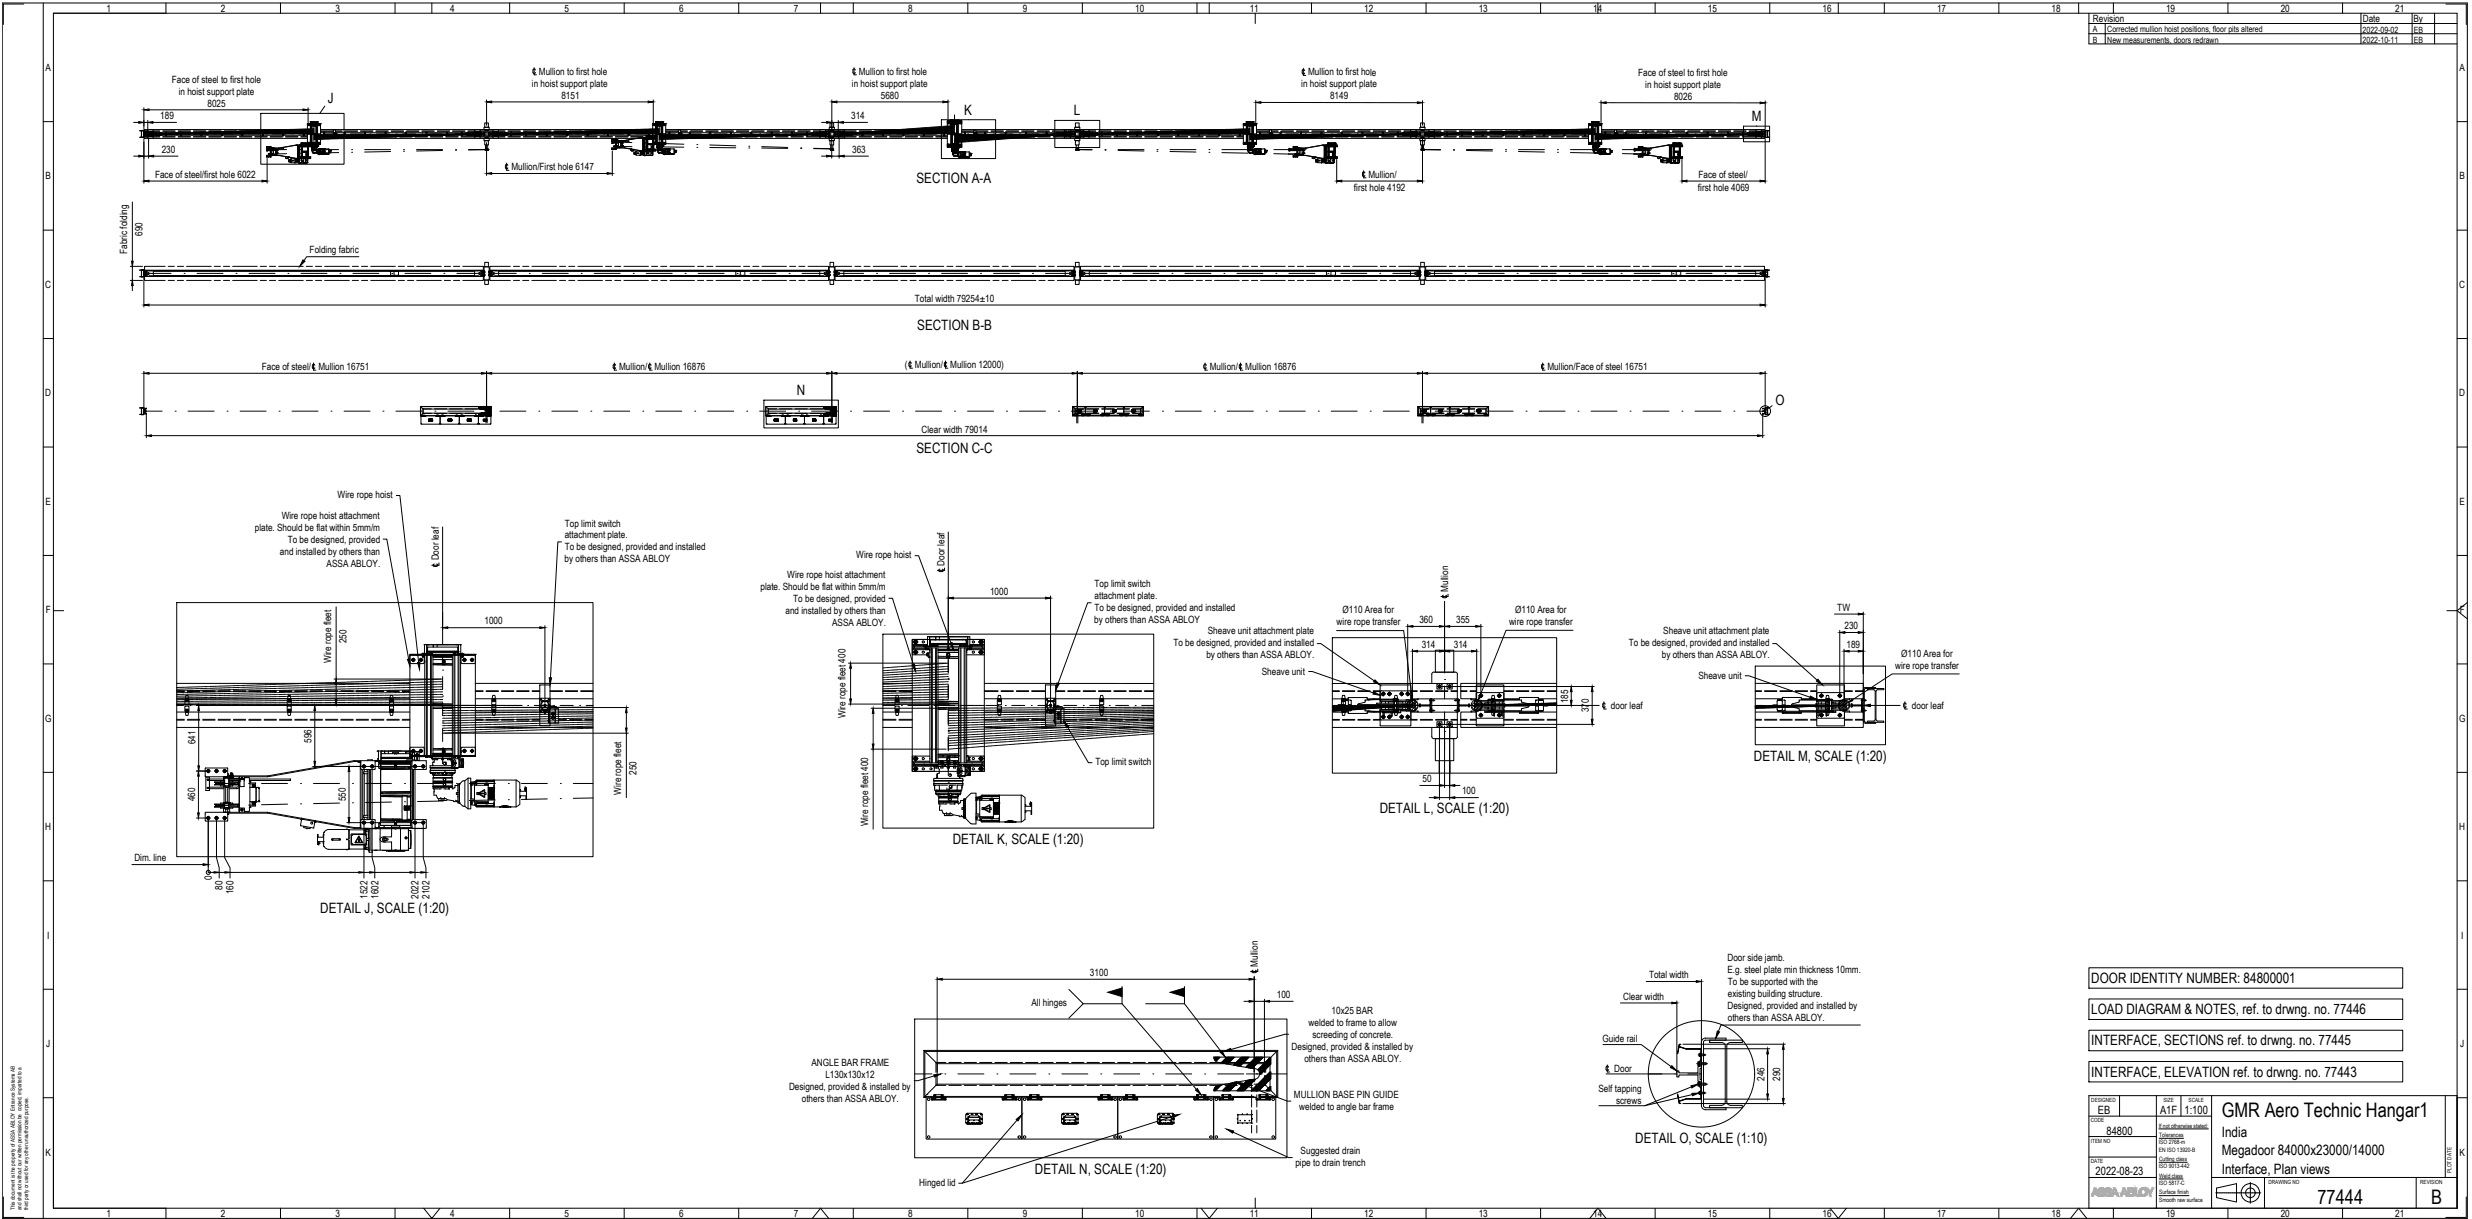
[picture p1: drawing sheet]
<svg xmlns="http://www.w3.org/2000/svg" width="1205mm" height="594mm" viewBox="0 0 1205 594" stroke-linecap="round" stroke-linejoin="round" font-family="sans-serif">
<defs><g id="words">
<g font-size="9.8">
<text x="1083" y="545">GMR Aero Technic Hangar1</text>
<text x="1130" y="587">77444</text>
<text x="1185" y="587">B</text>
</g>
<g font-size="7">
<text x="160" y="50">J</text>
<text x="470" y="56">K</text>
<text x="523" y="56">L</text>
<text x="854" y="59">M</text>
<text x="447" y="89">SECTION A-A</text>
<text x="447" y="161">SECTION B-B</text>
<text x="388" y="193">N</text>
<text x="866" y="197">O</text>
<text x="447" y="221">SECTION C-C</text>
<text x="855" y="371">DETAIL M, SCALE (1:20)</text>
<text x="673" y="396">DETAIL L, SCALE (1:20)</text>
<text x="464" y="411">DETAIL K, SCALE (1:20)</text>
<text x="156" y="445">DETAIL J, SCALE (1:20)</text>
<text x="1020" y="479">DOOR IDENTITY NUMBER: 84800001</text>
<text x="1020" y="494">LOAD DIAGRAM &amp; NOTES, ref. to drwng. no. 77446</text>
<text x="1020" y="509">INTERFACE, SECTIONS ref. to drwng. no. 77445</text>
<text x="1020" y="525">INTERFACE, ELEVATION ref. to drwng. no. 77443</text>
<text x="797" y="557">DETAIL O, SCALE (1:10)</text>
<text x="1083" y="554">India</text>
<text x="1083" y="563">Megadoor 84000x23000/14000</text>
<text x="505" y="572">DETAIL N, SCALE (1:20)</text>
<text x="1083" y="572">Interface, Plan views</text>
</g>
<g font-size="5.6">
<text x="1023" y="543">EB</text>
<text x="1053" y="543">A1F</text>
<text x="1065" y="543">1:100</text>
<text x="1027" y="553">84800</text>
<text x="1022" y="573">2022-08-23</text>
</g>
<g font-size="4.9">
<text x="52" y="6">1</text>
<text x="108" y="6">2</text>
<text x="164" y="6">3</text>
<text x="219" y="6">4</text>
<text x="275" y="6">5</text>
<text x="331" y="6">6</text>
<text x="387" y="6">7</text>
<text x="443" y="6">8</text>
<text x="499" y="6">9</text>
<text x="553" y="6">10</text>
<text x="609" y="6">11</text>
<text x="665" y="6">12</text>
<text x="721" y="6">13</text>
<text x="777" y="6">14</text>
<text x="833" y="6">15</text>
<text x="888" y="6">16</text>
<text x="944" y="6">17</text>
<text x="1000" y="6">18</text>
<text x="1056" y="6">19</text>
<text x="1112" y="6">20</text>
<text x="1168" y="6">21</text>
<text x="1020" y="11">Revision</text>
<text x="1152" y="11">Date</text>
<text x="1177" y="11">By</text>
<text x="22" y="35">A</text>
<text x="1199" y="35">A</text>
<text x="84" y="40">Face of steel to first hole</text>
<text x="263" y="36">Mullion to first hole</text>
<text x="419" y="36">Mullion to first hole</text>
<text x="638" y="37">Mullion to first hole</text>
<text x="799" y="37">Face of steel to first hole</text>
<text x="87" y="46">in hoist support plate</text>
<text x="259" y="42">in hoist support plate</text>
<text x="415" y="42">in hoist support plate</text>
<text x="634" y="43">in hoist support plate</text>
<text x="802" y="43">in hoist support plate</text>
<text x="101" y="52">8025</text>
<text x="274" y="48">8151</text>
<text x="429" y="48">5680</text>
<text x="648" y="48">8149</text>
<text x="816" y="49">8026</text>
<text x="78" y="58">189</text>
<text x="415" y="58">314</text>
<text x="79" y="75">230</text>
<text x="415" y="75">363</text>
<text x="249" y="83">Mullion/First hole 6147</text>
<text x="22" y="87">B</text>
<text x="76" y="87">Face of steel/first hole 6022</text>
<text x="667" y="87">Mullion/</text>
<text x="828" y="87">Face of steel/</text>
<text x="1199" y="87">B</text>
<text x="660" y="93">first hole 4192</text>
<text x="828" y="93">first hole 4069</text>
<text x="70" y="115" transform="rotate(-90 70 115)">690</text>
<text x="62" y="124" transform="rotate(-90 62 124)">Fabric folding</text>
<text x="151" y="123">Folding fabric</text>
<text x="22" y="140">C</text>
<text x="1199" y="140">C</text>
<text x="446" y="147">Total width 79254±10</text>
<text x="441" y="179">(</text>
<text x="446" y="179">Mullion/</text>
<text x="463" y="179">Mullion 12000)</text>
<text x="128" y="180">Face of steel/</text>
<text x="155" y="180">Mullion 16751</text>
<text x="302" y="180">Mullion/</text>
<text x="319" y="180">Mullion 16876</text>
<text x="590" y="180">Mullion/</text>
<text x="607" y="180">Mullion 16876</text>
<text x="754" y="180">Mullion/Face of steel 16751</text>
<text x="22" y="193">D</text>
<text x="1199" y="193">D</text>
<text x="449" y="211">Clear width 79014</text>
<text x="165" y="243">Wire rope hoist</text>
<text x="22" y="246">E</text>
<text x="1199" y="246">E</text>
<text x="137" y="253">Wire rope hoist attachment</text>
<text x="275" y="257">Top limit switch</text>
<text x="124" y="259">plate. Should be flat within 5mm/m</text>
<text x="275" y="262">attachment plate.</text>
<text x="140" y="264">To be designed, provided</text>
<text x="275" y="268">To be designed, provided and installed</text>
<text x="136" y="270">and installed by others than</text>
<text x="214" y="273" transform="rotate(-90 214 273)">Door leaf</text>
<text x="275" y="274">by others than ASSA ABLOY</text>
<text x="417" y="272">Wire rope hoist</text>
<text x="460" y="276" transform="rotate(-90 460 276)">Door leaf</text>
<text x="159" y="276">ASSA ABLOY.</text>
<text x="384" y="282">Wire rope hoist attachment</text>
<text x="371" y="287">plate. Should be flat within 5mm/m</text>
<text x="534" y="286">Top limit switch</text>
<text x="387" y="293">To be designed, provided</text>
<text x="483" y="290">1000</text>
<text x="534" y="292">attachment plate.</text>
<text x="706" y="288" transform="rotate(-90 706 288)">Mullion</text>
<text x="22" y="299">F</text>
<text x="383" y="299">and installed by others than</text>
<text x="534" y="298">To be designed, provided and installed</text>
<text x="655" y="299">Ø110 Area for</text>
<text x="739" y="299">Ø110 Area for</text>
<text x="896" y="298">TW</text>
<text x="1199" y="299">F</text>
<text x="236" y="304">1000</text>
<text x="406" y="305">ASSA ABLOY.</text>
<text x="533" y="304">by others than ASSA ABLOY</text>
<text x="652" y="305">wire rope transfer</text>
<text x="692" y="304">360</text>
<text x="710" y="304">355</text>
<text x="736" y="305">wire rope transfer</text>
<text x="589" y="309">Sheave unit attachment plate</text>
<text x="811" y="309">Sheave unit attachment plate</text>
<text x="899" y="307">230</text>
<text x="169" y="313" transform="rotate(-90 169 313)">250</text>
<text x="572" y="315">To be designed, provided and installed</text>
<text x="693" y="316">314</text>
<text x="709" y="316">314</text>
<text x="794" y="315">To be designed, provided and installed</text>
<text x="900" y="316">189</text>
<text x="161" y="323" transform="rotate(-90 161 323)">Wire rope fleet</text>
<text x="588" y="321">by others than ASSA ABLOY.</text>
<text x="810" y="321">by others than ASSA ABLOY.</text>
<text x="927" y="320">Ø110 Area for</text>
<text x="615" y="329">Sheave unit</text>
<text x="924" y="326">wire rope transfer</text>
<text x="828" y="331">Sheave unit</text>
<text x="764" y="343" transform="rotate(-90 764 343)">185</text>
<text x="775" y="347" transform="rotate(-90 775 347)">370</text>
<text x="785" y="346">door leaf</text>
<text x="932" y="346">door leaf</text>
<text x="22" y="352">G</text>
<text x="412" y="350" transform="rotate(-90 412 350)">Wire rope fleet 400</text>
<text x="1199" y="352">G</text>
<text x="95" y="363" transform="rotate(-90 95 363)">641</text>
<text x="152" y="362" transform="rotate(-90 152 362)">596</text>
<text x="310" y="378" transform="rotate(-90 310 378)">250</text>
<text x="534" y="373">Top limit switch</text>
<text x="693" y="381">50</text>
<text x="303" y="387" transform="rotate(-90 303 387)">Wire rope fleet</text>
<text x="713" y="387">100</text>
<text x="95" y="390" transform="rotate(-90 95 390)">460</text>
<text x="169" y="391" transform="rotate(-90 169 391)">550</text>
<text x="22" y="405">H</text>
<text x="423" y="403" transform="rotate(-90 423 403)">Wire rope fleet 400</text>
<text x="1199" y="405">H</text>
<text x="65" y="420">Dim. line</text>
<text x="103" y="429" transform="rotate(-90 103 429)">0</text>
<text x="109" y="434" transform="rotate(-90 109 434)">80</text>
<text x="114" y="436" transform="rotate(-90 114 436)">160</text>
<text x="179" y="438" transform="rotate(-90 179 438)">1522</text>
<text x="184" y="438" transform="rotate(-90 184 438)">1602</text>
<text x="204" y="438" transform="rotate(-90 204 438)">2022</text>
<text x="209" y="438" transform="rotate(-90 209 438)">2102</text>
<text x="23" y="457">I</text>
<text x="1200" y="457">I</text>
<text x="613" y="471" transform="rotate(-90 613 471)">Mullion</text>
<text x="842" y="469">Door side jamb.</text>
<text x="531" y="476">3100</text>
<text x="804" y="477">Total width</text>
<text x="842" y="474">E.g. steel plate min thickness 10mm.</text>
<text x="842" y="480">To be supported with the</text>
<text x="503" y="490">All hinges</text>
<text x="622" y="486">100</text>
<text x="791" y="487">Clear width</text>
<text x="842" y="492">Designed, provided and installed by</text>
<text x="842" y="486">existing building structure.</text>
<text x="649" y="494">10x25 BAR</text>
<text x="842" y="498">others than ASSA ABLOY.</text>
<text x="638" y="500">welded to frame to allow</text>
<text x="640" y="506">screeding of concrete.</text>
<text x="781" y="508">Guide rail</text>
<text x="23" y="510">J</text>
<text x="630" y="512">Designed, provided &amp; installed by</text>
<text x="1199" y="510">J</text>
<text x="396" y="520">ANGLE BAR FRAME</text>
<text x="636" y="517">others than ASSA ABLOY.</text>
<text x="402" y="525">L130x130x12</text>
<text x="787" y="522">Door</text>
<text x="860" y="527" transform="rotate(-90 860 527)">246</text>
<text x="868" y="527" transform="rotate(-90 868 527)">290</text>
<text x="385" y="531">Designed, provided &amp; installed by</text>
<text x="779" y="532">Self tapping</text>
<text x="391" y="537">others than ASSA ABLOY.</text>
<text x="631" y="535">MULLION BASE PIN GUIDE</text>
<text x="788" y="538">screws</text>
<text x="633" y="541">welded to angle bar frame</text>
<text x="22" y="563">K</text>
<text x="634" y="562">Suggested drain</text>
<text x="1199" y="563">K</text>
<text x="631" y="568">pipe to drain trench</text>
<text x="448" y="578">Hinged lid</text>
<text x="52" y="593">1</text>
<text x="108" y="593">2</text>
<text x="164" y="593">3</text>
<text x="219" y="593">4</text>
<text x="275" y="593">5</text>
<text x="331" y="593">6</text>
<text x="387" y="593">7</text>
<text x="443" y="593">8</text>
<text x="499" y="593">9</text>
<text x="553" y="593">10</text>
<text x="609" y="593">11</text>
<text x="665" y="593">12</text>
<text x="721" y="593">13</text>
<text x="777" y="593">14</text>
<text x="833" y="593">15</text>
<text x="888" y="593">16</text>
<text x="944" y="593">17</text>
<text x="1000" y="593">18</text>
<text x="1056" y="593">19</text>
<text x="1112" y="593">20</text>
<text x="1168" y="593">21</text>
</g>
<g font-size="4.2">
<text x="1020" y="16">A</text>
<text x="1027" y="16">Corrected mullion hoist positions, floor pits altered</text>
<text x="1152" y="16">2022-09-02</text>
<text x="1177" y="16">EB</text>
<text x="1020" y="21">B</text>
<text x="1027" y="21">New measurements, doors redrawn</text>
<text x="1152" y="21">2022-10-11</text>
<text x="1177" y="21">EB</text>
</g>
<g font-size="2.9">
<text x="1052" y="550">If not otherwise stated:</text>
<text x="1052" y="558">ISO 2768-m</text>
<text x="1053" y="554">Tolerances</text>
<text x="1052" y="561">EN ISO 13920-B</text>
<text x="1052" y="569">ISO 9013-442</text>
<text x="1053" y="566">Cutting class</text>
<text x="1053" y="574">Weld class</text>
<text x="1052" y="577">ISO 5817-C</text>
<text x="1053" y="582">Surface finish</text>
<text x="1053" y="586">Smooth raw surface</text>
</g>
<g font-size="2.8">
<text x="1020" y="537">DESIGNED</text>
<text x="1055" y="537">SIZE</text>
<text x="1067" y="537">SCALE</text>
<text x="1019" y="547">CODE</text>
<text x="1019" y="557">ITEM NO</text>
<text x="1019" y="567">DATE</text>
<text x="1195" y="572" transform="rotate(-90 1195 572)">PLOT DATE</text>
<text x="1106" y="577">DRAWING NO</text>
<text x="1180" y="577">REVISION</text>
<text x="7" y="590" transform="rotate(-90 7 590)">This document is the property of ASSA ABLOY Entrance Systems AB</text>
<text x="10" y="590" transform="rotate(-90 10 590)">and shall not without our written permission be copied, imparted to a</text>
<text x="14" y="590" transform="rotate(-90 14 590)">third party or used for any other unauthorized purpose.</text>
</g>
</g></defs>
<!-- layer: RAHM2 -->
<g fill="none" stroke="#000" stroke-width=".49">
<path d="M1 1h1202v593h-1202zM12 2h-10v10M21 1v593M81 1v5M137 1v5M193 1v5M211 1v5M248 1v5M304 1v5M360 1v5M400 1v5M416 1v5"/>
<path d="M472 1v5M528 1v5M584 1v5M589 1v5M612 6v5M639 1v5M695 1v5M751 1v5M779 1v5M807 1v5M863 1v5M896 1v5"/>
<path d="M919 1v5M974 1v5M1013 1v5M1030 1v5M1086 1v5M1142 1v5M1192 2h10v10M21 59h5M1198 59h5M21 112h5M1198 112h5M21 165h5"/>
<path d="M1198 165h5M21 218h5M1198 218h5M21 271h5M1198 271h5M26 298h5M1193 298h5l5 4M1203 294l-5 4M21 324h5M1198 324h5M21 376h5M1198 376h5"/>
<path d="M21 429h5M1198 429h5M21 482h5M1198 482h5M21 535h5v54h1172v-583h-1172v583h55v5M1198 535h5M2 583v10h10M137 589v5M193 589v5M207 589l4 5 4-5M248 589v5M304 589v5"/>
<path d="M360 589v5M396 594l4-5 4 5M416 589v5M472 589v5M528 589v5M584 589v5M586 589l3 5 4-5M612 584v5M639 589v5M695 589v5M751 589v5M775 594l4-5 4 5"/>
<path d="M807 589v5M863 589v5M892 589l4 5 4-5M919 589v5M974 589v5M1009 594l4-5 4 5M1030 589v5M1086 589v5M1142 589v5M1202 583v10h-10"/>
</g>
<!-- layer: RAHM5 -->
<g fill="none" stroke="#000" stroke-width=".49">
<path d="M1018 534h180v55h-180zM1033 534v10M1051 534v55M1063 534v10M1078 534v55M1192 534v40M1018 544h60M1018 554h33M1052 550h25M1053 555h11M1018 574h33M1018 564h33"/>
<path d="M1053 566h13M1053 575h11M1078 574h120M1081 579l9-2v9l-9-2zM1097 576v4M1104 574v15M1178 574v15M1053 583h14M1080 581h22M1097 581v1M1097 582v4"/>
<circle cx="1097" cy="581" r="5"/>
<circle cx="1097" cy="581" r="2.3"/>
</g>
<!-- layer: RAHM2 -->
<g fill="#b2b2b2" stroke="#b2b2b2" stroke-width=".49">
<path d="M1044 579h1z"/>
<path d="M1041 579h1z"/>
<path d="M1045 582h2z"/>
<path d="M1045 582h1z"/>
<path d="M1035 579h1z"/>
<path d="M1040 580h1z"/>
<path d="M1039 580h1z"/>
<path d="M1040 582h1z"/>
<path d="M1039 582h2z"/>
<path d="M1024 579h1z"/>
<path d="M1027 579h1z"/>
<path d="M1031 581h1z"/>
<path d="M1025 582h2z"/>
<path d="M1024 583h1z"/>
<path d="M1049 579v2l1-2zM1049 579v2h-1z"/>
<path d="M1046 579l2 2-1-2zM1046 579l2 2h-1z"/>
<path d="M1047 581h2zM1047 581h2h-1z"/>
<path d="M1048 581h1zM1048 581h1z"/>
<path d="M1048 581l1 2v-2zM1048 581l1 2h-1z"/>
<path d="M1044 579h1zM1044 579h1z"/>
<path d="M1044 579h2zM1044 579h2z"/>
<path d="M1044 579h2zM1044 579h2z"/>
<path d="M1044 579h2zM1044 579h2z"/>
<path d="M1044 579h2zM1044 579h2z"/>
<path d="M1044 579h2zM1044 579h2z"/>
<path d="M1044 579h2zM1043 579h3z"/>
<path d="M1043 579h3zM1043 579h3z"/>
<path d="M1043 579h3zM1043 579h3z"/>
<path d="M1043 579l3 1zM1043 579l3 1z"/>
<path d="M1043 580h2zM1043 580h2z"/>
<path d="M1045 580h1zM1045 580h1z"/>
<path d="M1043 580h2zM1043 580h2z"/>
<path d="M1045 580h1zM1045 580h1z"/>
<path d="M1043 580h2zM1043 580h2z"/>
<path d="M1045 580h1zM1045 580h1z"/>
<path d="M1043 580h2zM1043 580h2z"/>
<path d="M1045 580h1zM1045 580h1z"/>
<path d="M1043 580h2zM1043 580h2z"/>
<path d="M1045 580h1zM1045 580h1z"/>
<path d="M1043 580h2zM1043 580h2z"/>
<path d="M1045 580h1zM1045 580h1z"/>
<path d="M1043 580h1zM1043 580h2z"/>
<path d="M1043 580h1zM1043 580h1z"/>
<path d="M1045 580h1zM1045 580h1z"/>
<path d="M1043 580h1zM1043 580h1z"/>
<path d="M1045 580h1zM1045 580h1z"/>
<path d="M1043 580h1zM1043 580h1z"/>
<path d="M1045 580h1zM1045 580h1z"/>
<path d="M1043 580h1zM1043 580h1z"/>
<path d="M1045 580h2zM1045 580h2zM1045 580h2zM1045 580h2z"/>
<path d="M1043 580h1zM1043 580h1z"/>
<path d="M1045 580h2zM1045 580h2z"/>
<path d="M1043 580h1zM1043 580h1z"/>
<path d="M1045 580h2zM1045 580h2z"/>
<path d="M1043 580h1zM1043 580h1z"/>
<path d="M1045 580h2zM1045 580h2z"/>
<path d="M1043 580h1zM1043 580h1z"/>
<path d="M1046 580h1zM1046 580h1z"/>
<path d="M1043 580h1zM1043 580h1z"/>
<path d="M1046 580h1zM1046 580h1z"/>
<path d="M1043 580h1zM1043 580h1z"/>
<path d="M1046 580h1zM1046 580h1z"/>
<path d="M1043 580h1zM1043 580h1z"/>
<path d="M1046 580h1zM1046 580h1z"/>
<path d="M1043 580h1zM1043 580h1z"/>
<path d="M1046 580h1zM1046 580h1z"/>
<path d="M1043 580h1zM1043 580h1z"/>
<path d="M1046 580h1zM1046 580h1z"/>
<path d="M1046 580h1zM1046 580h1z"/>
<path d="M1043 580h1zM1043 580h1z"/>
<path d="M1046 580h1zM1046 580h1z"/>
<path d="M1043 580h1zM1043 580h1z"/>
<path d="M1043 580h1zM1043 580h1z"/>
<path d="M1046 580h1zM1046 580h1z"/>
<path d="M1043 580h1zM1043 580h1z"/>
<path d="M1046 580h1zM1046 580h1z"/>
<path d="M1043 580h1zM1043 580h1z"/>
<path d="M1046 580h1zM1046 580h1z"/>
<path d="M1043 580h1zM1043 580h1zM1043 580h1zM1043 580h1z"/>
<path d="M1046 580h1zM1046 580h1z"/>
<path d="M1046 580h1zM1046 580h1z"/>
<path d="M1043 580h1zM1043 580h1z"/>
<path d="M1046 580h1zM1046 580h1z"/>
<path d="M1043 580h1zM1043 580h1z"/>
<path d="M1046 580h1zM1046 580h1z"/>
<path d="M1043 580h1zM1043 580h1z"/>
<path d="M1046 580h1zM1046 580h1z"/>
<path d="M1043 580l1 1zM1043 580l1 1z"/>
<path d="M1046 580l1 1zM1046 580l1 1z"/>
<path d="M1043 581h1zM1043 581h1z"/>
<path d="M1046 581h1zM1046 581h1z"/>
<path d="M1043 581h1zM1043 581h1z"/>
<path d="M1046 581h1zM1046 581h1z"/>
<path d="M1043 581h1zM1043 581h1z"/>
<path d="M1046 581h1zM1046 581h1z"/>
<path d="M1043 581h1zM1043 581h1z"/>
<path d="M1046 581h1zM1046 581h1z"/>
<path d="M1043 581h1zM1043 581h1z"/>
<path d="M1046 581h1zM1046 581h1z"/>
<path d="M1043 581h1zM1043 581h1z"/>
<path d="M1046 581h1zM1046 581h1z"/>
<path d="M1043 581h1zM1043 581h1z"/>
<path d="M1046 581h1zM1046 581h1z"/>
<path d="M1043 581h1zM1043 581h1z"/>
<path d="M1046 581h1zM1046 581h1z"/>
<path d="M1043 581h1zM1043 581h1z"/>
<path d="M1046 581h1zM1046 581h1z"/>
<path d="M1043 581h1zM1043 581h1z"/>
<path d="M1046 581h1zM1046 581h1z"/>
<path d="M1043 581h1zM1043 581h1z"/>
<path d="M1046 581h1zM1046 581h1z"/>
<path d="M1043 581h1zM1043 581h1z"/>
<path d="M1046 581h1zM1046 581h1z"/>
<path d="M1043 581h1zM1043 581h1z"/>
<path d="M1046 581h1zM1046 581h1z"/>
<path d="M1043 581h1zM1043 581h1z"/>
<path d="M1046 581h1zM1046 581h1z"/>
<path d="M1043 581h1zM1043 581h1z"/>
<path d="M1046 581h1zM1046 581h1z"/>
<path d="M1043 581h1zM1043 581h1z"/>
<path d="M1046 581h1zM1046 581h1z"/>
<path d="M1043 581h1zM1043 581h1z"/>
<path d="M1046 581h1zM1046 581h1z"/>
<path d="M1043 581h1zM1043 581h1z"/>
<path d="M1046 581h1zM1046 581h1z"/>
<path d="M1043 581h1zM1043 581h1z"/>
<path d="M1046 581h1zM1046 581h1zM1046 581h1zM1046 581h1z"/>
<path d="M1043 581h1zM1043 581h1z"/>
<path d="M1043 581l1 1zM1043 581l1 1z"/>
<path d="M1046 581l1 1zM1046 581l1 1z"/>
<path d="M1043 582h1zM1043 582h1z"/>
<path d="M1046 582h1zM1046 582h1z"/>
<path d="M1043 582h1zM1043 582h1z"/>
<path d="M1046 582h1zM1046 582h1z"/>
<path d="M1043 582h1zM1043 582h1z"/>
<path d="M1046 582h1zM1046 582h1z"/>
<path d="M1043 582h1zM1043 582h1z"/>
<path d="M1046 582h1zM1046 582h1z"/>
<path d="M1043 582h1zM1043 582h1z"/>
<path d="M1046 582h1zM1046 582h1z"/>
<path d="M1043 582h1zM1043 582h1z"/>
<path d="M1046 582h1zM1046 582h1z"/>
<path d="M1046 582h1zM1046 582h1z"/>
<path d="M1043 582h1zM1043 582h1zM1043 582h1zM1043 582h1z"/>
<path d="M1046 582h1zM1046 582h1z"/>
<path d="M1043 582h1zM1043 582h1z"/>
<path d="M1046 582h1zM1046 582h1z"/>
<path d="M1043 582h1zM1043 582h1z"/>
<path d="M1046 582h1zM1046 582h1z"/>
<path d="M1043 582h1zM1043 582h1z"/>
<path d="M1046 582h1zM1046 582h1z"/>
<path d="M1043 582h1zM1043 582h1z"/>
<path d="M1046 582h1zM1046 582h1z"/>
<path d="M1043 582h1zM1043 582h1z"/>
<path d="M1046 582h1zM1046 582h1z"/>
<path d="M1043 582h1zM1043 582h1z"/>
<path d="M1046 582h1zM1046 582h1z"/>
<path d="M1043 582h1zM1043 582h1z"/>
<path d="M1046 582h1zM1045 582h2zM1045 582h2z"/>
<path d="M1043 582h1zM1043 582h1z"/>
<path d="M1045 582h2zM1045 582h2z"/>
<path d="M1043 582h1zM1043 582h1z"/>
<path d="M1045 582h2zM1045 582h1z"/>
<path d="M1043 582h1zM1043 582h1z"/>
<path d="M1041 579l1 3v-3zM1041 579l1 3h-1z"/>
<path d="M1043 582h1zM1042 582h2z"/>
<path d="M1041 582h1zM1041 582h1z"/>
<path d="M1041 582h3zM1041 582h3z"/>
<path d="M1045 582h1zM1045 582h1z"/>
<path d="M1041 582h3zM1041 582h3z"/>
<path d="M1045 582h1zM1045 582h1z"/>
<path d="M1041 582h3zM1041 582h3z"/>
<path d="M1045 582h1zM1045 582h1z"/>
<path d="M1041 582h4zM1041 582h4z"/>
<path d="M1045 582h1zM1045 582h1z"/>
<path d="M1041 582h4zM1041 582h4z"/>
<path d="M1045 582h1zM1045 582h1z"/>
<path d="M1041 582h4zM1041 582h4z"/>
<path d="M1045 582h1zM1045 582h1z"/>
<path d="M1041 582h4zM1041 582h4z"/>
<path d="M1045 582h1zM1045 582h1z"/>
<path d="M1041 582h4zM1041 582h4z"/>
<path d="M1045 582h1zM1045 582h1zM1045 582h1z"/>
<path d="M1041 582h4zM1041 582h4z"/>
<path d="M1045 582h1zM1045 582h1z"/>
<path d="M1041 582h4zM1041 582h4z"/>
<path d="M1041 582h5zM1041 582h5zM1041 582h5zM1041 582h5z"/>
<path d="M1043 582h3zM1043 582l3 1z"/>
<path d="M1044 583h2zM1044 583h2z"/>
<path d="M1044 583h2zM1044 583h2z"/>
<path d="M1044 583h2zM1044 583h2z"/>
<path d="M1044 583h2zM1044 583h2z"/>
<path d="M1041 582l2 1v-1zM1041 582l2 1h-2z"/>
<path d="M1044 583h2zM1044 583h1z"/>
<path d="M1044 583h1zM1044 583h1z"/>
<path d="M1037 579h2zM1037 579h2z"/>
<path d="M1037 579h2zM1037 579h2z"/>
<path d="M1037 579h3zM1037 579h3z"/>
<path d="M1037 579h3zM1037 579h3z"/>
<path d="M1037 579h3zM1037 579h3z"/>
<path d="M1037 579h3zM1037 579h3z"/>
<path d="M1037 579h3zM1037 579h3z"/>
<path d="M1037 579h3zM1037 579h3z"/>
<path d="M1037 579l3 1zM1037 579l3 1zM1037 580h3zM1037 580h3z"/>
<path d="M1037 580h1zM1037 580h2z"/>
<path d="M1039 580h2zM1039 580h2z"/>
<path d="M1039 580h2zM1039 580h2z"/>
<path d="M1039 580h2zM1039 580h2z"/>
<path d="M1039 580h2zM1039 580h2zM1040 580h1z"/>
<path d="M1040 580h1zM1040 580h1z"/>
<path d="M1040 580h1zM1040 580h1z"/>
<path d="M1040 580h1zM1040 580h1z"/>
<path d="M1035 579l1 1v-1zM1035 579l1 1h-1z"/>
<path d="M1040 580h1zM1040 580h1z"/>
<path d="M1040 580h1zM1040 580h1z"/>
<path d="M1040 580h1zM1040 580h1zM1040 580h1zM1040 580h1z"/>
<path d="M1040 580h1zM1040 580h1z"/>
<path d="M1039 580h1zM1039 580h1z"/>
<path d="M1039 580l1 1zM1039 580l1 1zM1039 581h1zM1039 581h1z"/>
<path d="M1039 581h1zM1039 581h1z"/>
<path d="M1039 581h1zM1039 581h1z"/>
<path d="M1039 581h1zM1039 581h1z"/>
<path d="M1037 580l1 1v-1zM1037 580l1 1h-1z"/>
<path d="M1039 581h1zM1038 581h2z"/>
<path d="M1037 581h1zM1037 581h1z"/>
<path d="M1037 581h3zM1037 581h3z"/>
<path d="M1037 581h3zM1037 581h3z"/>
<path d="M1037 581h3zM1037 581h3zM1037 581h3zM1037 581h3z"/>
<path d="M1037 581h3zM1037 581h3z"/>
<path d="M1037 581h3zM1037 581h3z"/>
<path d="M1037 581h3zM1037 581h3z"/>
<path d="M1037 581h4zM1037 581h4z"/>
<path d="M1039 581h2zM1039 581h2z"/>
<path d="M1037 581h1zM1037 581h2z"/>
<path d="M1039 581h2zM1039 581h2z"/>
<path d="M1039 581h2zM1039 581h2zM1039 581h2zM1039 581h2z"/>
<path d="M1039 581h2zM1039 581h2z"/>
<path d="M1040 581h1zM1040 581h1z"/>
<path d="M1040 581h1zM1040 581h1z"/>
<path d="M1040 581h1zM1040 581h1zM1040 581h1zM1040 581h1z"/>
<path d="M1036 580l1 1-1-1zM1036 580l1 1h-1z"/>
<path d="M1035 580v1v-1zM1035 580v1h-1z"/>
<path d="M1040 581h1zM1040 581h1z"/>
<path d="M1040 581l1 1zM1040 581l1 1z"/>
<path d="M1040 582h1zM1040 582h1z"/>
<path d="M1040 582h1zM1040 582h1z"/>
<path d="M1040 582h1zM1040 582h1z"/>
<path d="M1040 582h1zM1040 582h1z"/>
<path d="M1040 582h1zM1040 582h1z"/>
<path d="M1040 582h1zM1040 582h1z"/>
<path d="M1040 582h1zM1040 582h1z"/>
<path d="M1034 581l3 1v-1zM1034 581l3 1h-3z"/>
<path d="M1035 582h2zM1035 582h2z"/>
<path d="M1040 582h1zM1040 582h1zM1040 582h1z"/>
<path d="M1040 582h1zM1040 582h1z"/>
<path d="M1040 582h1zM1040 582h1z"/>
<path d="M1040 582h1zM1040 582h1z"/>
<path d="M1040 582h1zM1039 582h2zM1039 582h2zM1039 582h2z"/>
<path d="M1039 582h2zM1039 582h2zM1039 582h2z"/>
<path d="M1037 581l1 1v-1zM1037 581l1 1h-1z"/>
<path d="M1039 582h2zM1038 582h3z"/>
<path d="M1037 582h1zM1037 582h1z"/>
<path d="M1037 582h4zM1037 582h4z"/>
<path d="M1037 582h4zM1037 582l3 1z"/>
<path d="M1036 582l1 1zM1036 582l1 1z"/>
<path d="M1037 583h3zM1037 583h3z"/>
<path d="M1036 583h1zM1036 583h1z"/>
<path d="M1036 583h4zM1036 583h4z"/>
<path d="M1036 583h4zM1036 583h4z"/>
<path d="M1036 583h4zM1036 583h4z"/>
<path d="M1037 583h3zM1037 583h3z"/>
<path d="M1037 583h3zM1037 583h2zM1037 583h2z"/>
<path d="M1034 582v1l1-1zM1034 582v1z"/>
<path d="M1024 579h1zM1024 579h1z"/>
<path d="M1027 579h1zM1027 579h1z"/>
<path d="M1024 579h1zM1024 579h1z"/>
<path d="M1027 579h1zM1027 579h1z"/>
<path d="M1024 579h1zM1024 579h1z"/>
<path d="M1027 579h1zM1027 579h1z"/>
<path d="M1024 579h1zM1024 579h1z"/>
<path d="M1027 579h2zM1027 579h2z"/>
<path d="M1024 579h1zM1024 579h1z"/>
<path d="M1027 579h2zM1027 579h2z"/>
<path d="M1024 579h2zM1024 579h2z"/>
<path d="M1027 579h2zM1027 579h2z"/>
<path d="M1024 579h2zM1023 579h3z"/>
<path d="M1027 579h2zM1026 579h3z"/>
<path d="M1023 579h3zM1023 579h3z"/>
<path d="M1026 579h3zM1026 579h3z"/>
<path d="M1023 579h3zM1023 579h3z"/>
<path d="M1026 579h3zM1026 579h3z"/>
<path d="M1023 579h3zM1023 579h3z"/>
<path d="M1026 579h3zM1026 579h3z"/>
<path d="M1023 579h3zM1023 579h3z"/>
<path d="M1026 579h3zM1026 579h3z"/>
<path d="M1023 579h3zM1023 579h3z"/>
<path d="M1026 579l3 1zM1026 579l3 1z"/>
<path d="M1028 580h1zM1028 580h1z"/>
<path d="M1026 580h2zM1026 580h2z"/>
<path d="M1023 579l3 1zM1023 579l3 1z"/>
<path d="M1026 580h2zM1026 580h1z"/>
<path d="M1025 580h1zM1025 580h1z"/>
<path d="M1023 580h2zM1023 580h1zM1023 580h1zM1023 580h1z"/>
<path d="M1026 580h1zM1026 580h1z"/>
<path d="M1023 580h1zM1023 580h1z"/>
<path d="M1028 580h1zM1028 580h1z"/>
<path d="M1025 580h1zM1025 580h1z"/>
<path d="M1026 580h1zM1026 580h1z"/>
<path d="M1023 580h1zM1023 580h1z"/>
<path d="M1026 580h1zM1026 580h1z"/>
<path d="M1023 580h1zM1023 580h1z"/>
<path d="M1028 580h1zM1028 580h1z"/>
<path d="M1025 580h1zM1025 580h1z"/>
<path d="M1026 580h1zM1026 580h1z"/>
<path d="M1023 580h1zM1023 580h1z"/>
<path d="M1028 580h1zM1028 580h1z"/>
<path d="M1025 580h1zM1025 580h1zM1025 580h1zM1025 580h1z"/>
<path d="M1028 580h1zM1028 580h1z"/>
<path d="M1026 580h1zM1026 580h1z"/>
<path d="M1023 580h1zM1023 580h1z"/>
<path d="M1028 580h1zM1028 580h1z"/>
<path d="M1025 580h1zM1025 580h1z"/>
<path d="M1026 580h1zM1026 580h1z"/>
<path d="M1023 580h1zM1023 580h1z"/>
<path d="M1026 580h1zM1026 580h1z"/>
<path d="M1023 580h1zM1023 580h1z"/>
<path d="M1028 580h1zM1028 580h1z"/>
<path d="M1025 580h1zM1025 580h1z"/>
<path d="M1026 580h1zM1026 580h1z"/>
<path d="M1023 580h1zM1023 580h1z"/>
<path d="M1025 580h1zM1025 580h1z"/>
<path d="M1028 580h1zM1028 580h1zM1028 580h1zM1028 580h1z"/>
<path d="M1025 580h1zM1025 580h1z"/>
<path d="M1026 580h1zM1026 580h1z"/>
<path d="M1023 580h1zM1023 580h1z"/>
<path d="M1026 580h1zM1026 580h1z"/>
<path d="M1023 580h1zM1023 580h1z"/>
<path d="M1030 579l2 1-1-1zM1030 579l2 1h-2z"/>
<path d="M1021 579l1 1v-1zM1021 579l1 1h-1z"/>
<path d="M1028 580h1zM1028 580h1z"/>
<path d="M1025 580h1zM1025 580h1z"/>
<path d="M1026 580h1zM1026 580h1z"/>
<path d="M1023 580h1zM1023 580h1z"/>
<path d="M1026 580h1zM1026 580h1z"/>
<path d="M1023 580h1zM1023 580h1z"/>
<path d="M1025 580h1zM1025 580h1z"/>
<path d="M1028 580h1zM1028 580h1zM1028 580h1zM1028 580h1z"/>
<path d="M1025 580h1zM1025 580h1z"/>
<path d="M1026 580h1zM1026 580h1z"/>
<path d="M1023 580h1zM1023 580h1z"/>
<path d="M1026 580h1zM1026 580h1z"/>
<path d="M1025 580h1zM1025 580h1z"/>
<path d="M1026 580h1zM1026 580h1z"/>
<path d="M1025 580h1zM1025 580h1z"/>
<path d="M1023 580h1zM1023 580h1z"/>
<path d="M1025 580h1zM1025 580h1z"/>
<path d="M1023 580h1zM1023 580h1z"/>
<path d="M1026 580h1zM1026 580h1z"/>
<path d="M1025 580h1zM1025 580h1z"/>
<path d="M1028 580h1zM1028 580h1z"/>
<path d="M1026 580h1zM1026 580h1z"/>
<path d="M1025 580h1zM1025 580h1zM1025 580h1zM1025 580h1z"/>
<path d="M1026 580h1zM1026 580h1z"/>
<path d="M1023 580h1zM1023 580h1z"/>
<path d="M1026 580h1zM1026 580h1z"/>
<path d="M1023 580h1zM1023 580h1z"/>
<path d="M1026 580h1zM1026 580h1z"/>
<path d="M1023 580h1zM1023 580h1z"/>
<path d="M1026 580h1zM1026 580h1z"/>
<path d="M1023 580h1zM1023 580h1z"/>
<path d="M1026 580h1zM1026 580h1z"/>
<path d="M1023 580h1zM1023 580h1z"/>
<path d="M1026 580h1zM1026 580h1z"/>
<path d="M1023 580h1zM1023 580h1z"/>
<path d="M1026 580h1zM1026 580h1z"/>
<path d="M1023 580h1zM1023 580h1z"/>
<path d="M1026 580h1zM1026 580h1z"/>
<path d="M1023 580h1zM1023 580h1z"/>
<path d="M1026 580h1zM1026 580h1z"/>
<path d="M1023 580h1zM1023 580h1z"/>
<path d="M1026 580h2zM1026 580h2z"/>
<path d="M1023 580h2zM1023 580h2z"/>
<path d="M1026 580l2 1zM1026 580l2 1z"/>
<path d="M1023 580l2 1zM1023 580l2 1z"/>
<path d="M1026 581h2zM1026 581h2z"/>
<path d="M1023 581h2zM1023 581h2z"/>
<path d="M1026 581h2zM1026 581h2z"/>
<path d="M1023 581h2zM1023 581h2z"/>
<path d="M1026 581h3zM1026 581h3z"/>
<path d="M1023 581h2zM1023 581h2z"/>
<path d="M1026 581h3zM1026 581h3z"/>
<path d="M1023 581h2zM1023 581h2z"/>
<path d="M1026 581h3zM1026 581h3z"/>
<path d="M1023 581h3zM1023 581h3z"/>
<path d="M1026 581h3zM1026 581h3z"/>
<path d="M1023 581h3zM1023 581h3z"/>
<path d="M1026 581h3zM1026 581h3z"/>
<path d="M1023 581h3zM1023 581h3z"/>
<path d="M1027 581h2zM1027 581h2z"/>
<path d="M1023 581h3zM1023 581h3z"/>
<path d="M1027 581h2zM1027 581h2z"/>
<path d="M1023 581h3zM1023 581h3z"/>
<path d="M1027 581h2zM1027 581h2z"/>
<path d="M1024 581h2zM1024 581h2z"/>
<path d="M1027 581h2zM1027 581h2z"/>
<path d="M1024 581h2zM1024 581h2z"/>
<path d="M1027 581h2zM1027 581h2z"/>
<path d="M1024 581h2zM1024 581h2z"/>
<path d="M1027 581h2zM1027 581h2z"/>
<path d="M1024 581h2zM1024 581h2z"/>
<path d="M1028 581h1zM1028 581h1z"/>
<path d="M1024 581h2zM1024 581h2z"/>
<path d="M1028 581h1zM1028 581h1z"/>
<path d="M1025 581h1zM1025 581h1z"/>
<path d="M1031 580l1 1v-1zM1031 580l1 1h-1zM1030 581h2z"/>
<path d="M1030 580v1l1-1zM1030 580v1z"/>
<path d="M1021 580l2 1-1-1zM1021 580l2 1h-1z"/>
<path d="M1021 580v1v-1zM1021 580v1h-1z"/>
<path d="M1022 581h1zM1022 581h1z"/>
<path d="M1020 581h2zM1020 581h2z"/>
<path d="M1028 581h1zM1028 581h1z"/>
<path d="M1025 581h1zM1025 581h1z"/>
<path d="M1028 581h1zM1028 581h1z"/>
<path d="M1025 581h1zM1025 581h1z"/>
<path d="M1028 581h1zM1028 581h1z"/>
<path d="M1025 581h1zM1025 581h1z"/>
<path d="M1028 581l1 1zM1028 581l1 1z"/>
<path d="M1025 581l1 1zM1025 581l1 1z"/>
<path d="M1028 582h1zM1028 582h1z"/>
<path d="M1025 582h1zM1025 582h1z"/>
<path d="M1028 582h1zM1028 582h1z"/>
<path d="M1025 582h1zM1025 582h1z"/>
<path d="M1025 582h2zM1025 582h2z"/>
<path d="M1020 581l3 1zM1020 581l3 1z"/>
<path d="M1028 582h1zM1028 582h1z"/>
<path d="M1025 582h2zM1025 582h2z"/>
<path d="M1028 582h1zM1028 582h1zM1028 582h1zM1028 582h1z"/>
<path d="M1025 582h2zM1025 582h2z"/>
<path d="M1025 582h2zM1025 582h2z"/>
<path d="M1030 581l2 1zM1030 581l2 1z"/>
<path d="M1028 582h1zM1028 582h1z"/>
<path d="M1020 582h4zM1020 582h4z"/>
<path d="M1029 582h3zM1029 582h3z"/>
<path d="M1028 582h1zM1028 582h1z"/>
<path d="M1028 582h4zM1028 582h4z"/>
<path d="M1025 582h2zM1025 582h2z"/>
<path d="M1025 582h2zM1025 582h2z"/>
<path d="M1020 582h4zM1020 582h4z"/>
<path d="M1028 582h4zM1028 582h4z"/>
<path d="M1025 582h2zM1025 582h2z"/>
<path d="M1029 582h3zM1028 582h4z"/>
<path d="M1025 582h2zM1025 582h2z"/>
<path d="M1025 582h2zM1025 582h2z"/>
<path d="M1020 582h4zM1020 582h4z"/>
<path d="M1028 582h5zM1028 582h5z"/>
<path d="M1025 582h2zM1025 582h2z"/>
<path d="M1025 582h2zM1025 582h2z"/>
<path d="M1020 582h4zM1020 582h4z"/>
<path d="M1028 582h5zM1028 582h5zM1028 582h5zM1028 582h5zM1032 582h1zM1032 582h1z"/>
<path d="M1028 582h3zM1028 582h4z"/>
<path d="M1025 582h2zM1025 582h2z"/>
<path d="M1028 582h3zM1028 582h2z"/>
<path d="M1020 582h4zM1020 582h4z"/>
<path d="M1020 582h1zM1020 582h2z"/>
<path d="M1028 582h2zM1028 582h2z"/>
<path d="M1025 582h2zM1025 582h2z"/>
<path d="M1025 582h2zM1025 582h2z"/>
<path d="M1022 582h2zM1022 582h2z"/>
<path d="M1028 582h2zM1028 582h2z"/>
<path d="M1025 582h2zM1025 582h2zM1025 582h2z"/>
<path d="M1022 582h2zM1022 582h2z"/>
<path d="M1028 582h2zM1028 582h2z"/>
<path d="M1025 582h2zM1025 582h2z"/>
<path d="M1025 582h2zM1025 582h2z"/>
<path d="M1022 582h2zM1022 582h2z"/>
<path d="M1028 582h2zM1028 582h2z"/>
<path d="M1025 582h2zM1025 582h2z"/>
<path d="M1025 582h2zM1025 582h2z"/>
<path d="M1022 582h2zM1022 582h2z"/>
<path d="M1025 582h2zM1025 582h2z"/>
<path d="M1028 582h2zM1028 582h2z"/>
<path d="M1026 582h1zM1026 582h1z"/>
<path d="M1025 582h1zM1025 582h1zM1025 582h1zM1025 582h1z"/>
<path d="M1026 582h1zM1026 582h1z"/>
<path d="M1022 582h2zM1022 582h2z"/>
<path d="M1028 582h2zM1028 582h2z"/>
<path d="M1025 582h1zM1025 582h1z"/>
<path d="M1026 582h2zM1026 582h2z"/>
<path d="M1028 582h2zM1028 582h2z"/>
<path d="M1026 582h2zM1026 582h2z"/>
<path d="M1022 582h2zM1022 582h2z"/>
<path d="M1028 582h2zM1028 582h2z"/>
<path d="M1026 582h2zM1026 582h2z"/>
<path d="M1025 582h1zM1025 582h1z"/>
<path d="M1022 582h3zM1022 582h3z"/>
<path d="M1025 582h1zM1025 582h1z"/>
<path d="M1022 582h3zM1022 582h3z"/>
<path d="M1026 582h4zM1026 582h4z"/>
<path d="M1022 582h4zM1022 582h4z"/>
<path d="M1026 582h4zM1026 582l4 1z"/>
<path d="M1029 583h1zM1029 583h1z"/>
<path d="M1026 583h3zM1026 583h3z"/>
<path d="M1022 582h4zM1022 582l4 1z"/>
<path d="M1023 583h3zM1023 583h3z"/>
<path d="M1026 583h3zM1026 583h3z"/>
<path d="M1027 583h2zM1027 583h2z"/>
<path d="M1023 583h3zM1023 583h3z"/>
<path d="M1024 583h2zM1024 583h2z"/>
<path d="M1027 583h2zM1027 583h2z"/>
<path d="M1024 583h2zM1024 583h1z"/>
<path d="M1027 583h2zM1027 583h1z"/>
<path d="M1024 583h1zM1024 583h1z"/>
<path d="M1029 583h1zM1029 583h1z"/>
<path d="M1022 583h1zM1022 583h1z"/>
<path d="M1020 582v1l1-1zM1020 582v1h-1z"/>
<path d="M1032 582l1 1v-1zM1032 582l1 1h-1z"/>
<path d="M1027 583h1zM1027 583h1z"/>
<path d="M1024 583h1zM1024 583h1z"/>
<path d="M1027 583h1zM1027 583h1z"/>
<path d="M1024 583h1zM1024 583h1z"/>
<path d="M1027 583h1zM1027 583h1z"/>
<path d="M1024 583h1zM1024 583h1z"/>
</g>
<!-- layer: assembly-AM_2 -->
<path d="M459 58h26v19h-26zM472 58h.1M514 59h22v13h-22zM525 59h.1M850 61h13v8h-13zM856 61h.1" fill="none" stroke="#000" stroke-width=".49"/>
<!-- layer: megadoor-AM_5 -->
<g fill="none" stroke="#000" stroke-width=".49">
<path d="M70 66h.1M70 65h.1M236 66h.1M236 65h.1M238 66h.1M238 65h.1M404 66h.1M404 65h.1M407 66h.1M407 65h.1M524 66h.1M524 65h.1"/>
<path d="M526 66h.1M526 65h.1M692 66h.1M692 65h.1M694 66h1M694 65h1M861 66h.1M861 65h.1M65 98v29M63 137h7M63 130h7M65 130v7"/>
<path d="M65 139v3M70 134h.1M70 133h.1M70 132h.1M175 125h-25l-2 2M861 134h.1M861 132h.1M861 133h.1M152 178v1M152 178l1-1v1M152 179l1 1v-1M153 177v3h1"/>
<path d="M300 177v3h1M300 178h-1v1l1 1v-1M317 177v3h1M317 178l-1 1 1 1v-1M444 176v3h1M444 177h-1v1l1 1v-1M461 176v3h1M462 177h-1h-1v1l1 1 1-1M587 178v1M587 178v-1l1 1M587 179v1l1-1M587 177v3h2"/>
<path d="M605 177v3h1M605 178h-1v1l1 1v-1M751 178v1M752 178v-1l1 1M752 179v1l1-1M752 177v3h1M70 200h.1M70 181v18M73 182h162M237 181v18M240 182h163M406 181v18"/>
<path d="M408 182h115M525 181v18M528 182h163M693 181v18M696 182h162M861 199h.1M861 200h.1M861 181v18M70 201h.1M71 201v12M74 212h783M859 201v12"/>
<path d="M861 201h.1M193 241h2l9 82M446 271h2l16 42M704 291h1M704 290l-1 1h1M704 293v11M705 290v1M706 290v1h-4M414 323h47M415 326v15M638 327h2l30 11M703 335h74"/>
<path d="M766 337v4M776 337v14M851 329h2l29 11M414 343h47M425 345h36M426 348v15M702 354v36M703 353h74M704 354v30M705 344h62M707 354v36M425 365h36"/>
<path d="M426 365v39M692 383h10M697 389h2M702 389h5M704 383h3M709 389h12M709 383h3M457 476v46M459 477h150M611 473l-1 1h2l1-1h-1M611 476v11M611 476v46"/>
<path d="M613 472v1h-3M521 482l7 7-7 7M528 489h19M547 489l36 42M547 481v8M559 489h18M577 489l18 23M577 481v8M606 488h3M611 488h5M616 487v35M619 488h11"/>
<path d="M790 489h25M817 488v36M781 509h19l15 11M784 519v3h1M606 528l22 9h1M783 523h33M784 520h-1v1l1 1v-1M825 530l-23 9M825 533l-23 6h-23M496 546l-27 31M572 544l-103 33h-2M601 552l27 12h2"/>
</g>
<g fill="#000" stroke="#000" stroke-width=".49">
<path d="M65 137v2h-1zM64 127h1v3zM148 127h1l-3 3zM70 182h3zM235 182h2h-2zM237 182h3zM403 182h3h-3zM406 182h2zM523 182h2h-2zM525 182h3zM691 182h2h-2zM693 182h3z"/>
<path d="M858 182h3h-3zM71 212h3v1zM857 212h2l-2 1zM463 314l1-1 1 4zM204 323h1v3zM415 323v3h-1zM670 337l3 2-4-1zM766 335v2zM776 335l1 2h-1zM883 339l3 2-4-1zM414 341h1v2zM426 345v3h-1z"/>
<path d="M766 341v3zM776 351h1l-1 2zM425 363h1v2zM699 388l3 1h-3zM702 382l2 1h-2zM707 389l2-1v1zM707 383l2-1v1zM457 477h2v1zM609 477h2l-2 1zM540 484l7-2v4zM570 484l7-2v4zM609 488h2h-2z"/>
<path d="M616 488h3zM815 488l2 1h-2zM595 513l1-1 1 3zM815 519l2 3-3-2zM583 531l1-1 2 3zM603 527l3 1v1zM824 529l4-1-3 2zM825 533h3l-3 1zM495 546l3-3-2 3zM571 544l4-1-3 2zM598 550l3 1v1z"/>
</g>
<!-- layer: interface-AM_5 -->
<g fill="none" stroke="#000" stroke-width=".49">
<path d="M70 68v21M130 77v12M237 70v16M247 79v4h1M298 74v12M652 78v11M693 66v23M820 78v11M861 68v21M73 88h55M240 85h56M248 81l-1-1-1 2h1h1"/>
<path d="M654 88h37M665 83v4h1M665 84h-1v2h1M822 88h36M187 263h2l10 58M274 264h-2l-4 66M164 296v35M216 299v8M433 292h2l10 32M532 294h-2l-14 39M218 306h45M266 305v38"/>
<path d="M642 314h2l26 18M864 314h2l20 17M163 331h52M164 333v8M96 344h159M97 346v27M153 346v25M163 343h52M217 345h89M217 357h89M305 347v8M305 357v32"/>
<path d="M520 354l11 18h1M96 376h5M97 378v18M152 374h53M170 376v22M96 399h5M102 400v25h106M106 400v18l1 5v5M110 400v18l2 5v5M169 401h36M177 402v26M181 402v16l2 5v5"/>
<path d="M202 402v26M206 402v16l2 5v5M64 421h35M907 500h-68l-1 3M628 504h-2l-26 7M820 509h50M830 511h33M862 514v19M869 511v24M455 524l-8 3h-1M820 538h50M830 536h33"/>
<circle cx="102" cy="425" r="1"/>
</g>
<g fill="#000" stroke="#000" stroke-width=".49">
<path d="M70 88h3v1zM128 88h2l-2 1zM237 85l3-1v1zM296 84l2 1h-2zM652 88h2v1zM691 88h2l-2 1zM820 88h2v1zM858 88h3l-3 1zM216 306l2-1v1zM263 305l3 1h-3zM164 331v2h-1zM199 321h1v4z"/>
<path d="M268 330h1l-1 4zM445 324h1v3zM515 333h1l-1 3zM670 331l3 3-3-2zM886 331l2 3-3-2zM97 344v2h-1zM153 344l1 2h-1zM163 341h1v2zM305 345l1 2h-1zM305 355h1l-1 2zM519 351l2 3-1 1zM97 376v2h-1z"/>
<path d="M96 373h1v3zM153 371h1l-1 3zM170 374l1 2h-1zM96 396h1v3zM170 398h1l-1 3zM99 421h3l-3 1zM104 425h3l-3 1zM110 425h2l-2 1zM175 425h2l-2 1zM180 425h3l-3 1zM200 425h2l-2 1zM205 425h3l-3 1z"/>
<path d="M597 512l3-1v1zM837 502l1 1-2 3zM862 511v3h-1zM869 509l1 2h-1zM455 524l4-1-3 2zM861 533h1v3zM869 535h1l-1 3z"/>
</g>
<!-- layer: assembly-AM_5 -->
<g fill="none" stroke="#000" stroke-width=".49">
<path d="M260 35v1l1-1M260 33v3h2M261 34h-1v1M416 35v1l1-1M416 33v3h2M417 34h-1v1M635 33v4h2M636 34h-1v2h1M65 60h3M70 53v10M70 60h2M72 59v5"/>
<path d="M73 54h75M75 60h11M150 53v7M237 49v12M240 50h76M318 49v11M401 60h2M406 60h3M406 49v14M408 50h52M409 59v5M411 60h12"/>
<path d="M462 49v9M612 49v11M615 50h76M693 49v12M780 49v11M783 50h75M861 49v14M65 76h3M70 69v8M70 76h2M72 67v10M75 76h12"/>
<path d="M400 76h3M405 76h4M405 66v11M409 67v10M412 76h11M216 257v57M462 259v58M212 275l-1 1h2v-1M214 274v1h-4M458 277v1l1 1 1-1-1-1M460 277v1h-3M462 290v26"/>
<path d="M465 291h45M512 290v55M894 299h12M908 298v39M652 307h32l4 32M686 304v33M689 316v27M689 305h13M691 317h11M704 304v23M707 317h10M707 305h12"/>
<path d="M720 316v27M722 304v34M767 307h-33l-13 32M897 307v31M899 316v27M899 308h7M901 317h5M955 328h-33l-19 13M687 341l-1 1M689 341l-3 3M690 341l-4 4M691 342l-4 4"/>
<path d="M691 343l-3 3M691 344l-2 2M720 341l-3 3M721 341l-4 4M722 342l-4 4M722 343l-3 3M723 344l-3 3M725 344h55M782 342v4h1M782 343h-1v1l1 1v-1M899 341l-3 3M900 341l-4 4"/>
<path d="M901 342l-4 4M901 343l-3 3M902 344l-3 3M912 344h14M929 342v4h1M929 343h-1v1l1 1v-1"/>
</g>
<g fill="#000" stroke="#000" stroke-width=".49">
<path d="M68 59l2 1h-2zM70 54l3-1v1zM72 60l3-1v1zM148 53l2 1h-2zM237 50l3-1v1zM316 49l2 1h-2zM403 59l3 1h-3zM406 50l2-1v1zM409 60l2-1v1zM460 49l2 1h-2zM612 50h3zM691 50h2h-2z"/>
<path d="M780 50h3zM858 50h3l-3 1zM68 76h2l-2 1zM72 76h3v1zM403 76h2l-2 1zM409 76h3v1zM462 291h3v1zM510 291h2l-2 1zM906 299h2l-2 1zM686 305h3v1zM689 317h2v1zM702 317h2l-2 1z"/>
<path d="M702 305h2l-2 1zM704 317h3v1zM704 305h3v1zM717 317h3l-3 1zM719 305h3l-3 1zM897 308h2v1zM899 317h2v1zM906 317h2l-2 1zM906 308h2l-2 1zM688 339h1v2zM721 339h1l-1 2zM901 342l2-1z"/>
<path d="M908 344l4-1v1z"/>
</g>
<!-- layer: assembly-AM_0 -->
<g fill="none" stroke="#000" stroke-width=".49">
<path d="M70 66h.1M70 65h.1M236 66h.1M236 65h.1M239 66h.1M239 65h.1M404 66h.1M404 65h.1M407 66h.1M407 65h.1M524 66h.1M524 65h.1"/>
<path d="M526 66h.1M526 66h1M526 65h.1M526 65h1M527 66h.1M527 65h.1M527 65h-1M692 66h.1M692 65h.1M695 66h.1M695 65h.1M860 66h.1"/>
<path d="M860 65h.1M70 134h.1M70 132h.1M70 133h.1M236 134h.1M236 133h.1M236 132h.1M238 134h2v1l-2-1zM238 133v1M238 132h2h-2v1zM238 132h.1M238 134h.1"/>
<path d="M238 134h1M238 133h1M239 133h1h-1l-1 1M239 133h.1M239 132h.1M239 134h.1M404 134h.1M404 133h.1M404 132h.1M407 134h1v1l-1-1zM407 133v1M407 132h1h-1v1z"/>
<path d="M407 133h.1M407 132h.1M407 134h.1M407 133h1h-1v1M524 134h.1M524 133h.1M524 132h.1M526 134h2v1l-2-1zM526 133v1M526 132h2h-2v1zM526 133h1M526 132h.1"/>
<path d="M526 134h.1M526 133h1h1h-1l-1 1M526 133h.1M526 134h1M527 134h.1M527 133h.1M527 132h.1M692 134h.1M692 133h.1M692 132h.1M695 133h1h-1v1zM695 134h1v1l-1-1z"/>
<path d="M695 132h1h-1v1zM695 132h.1M695 134h.1M695 133h.1M860 133h.1M860 134h.1M860 132h.1M70 199h.1M70 200h.1M860 200h.1M860 199h.1M70 201h.1"/>
<path d="M860 201h.1M697 347h.1M697 342h.1M697 341v1M697 346v1M697 346h1M697 341h1M697 341h.1M697 346h.1M698 341v1M698 346v1M698 346l-1 1"/>
<path d="M698 341l-1 1M698 346h.1M698 347h.1M698 342h.1M698 341h.1M711 346h.1M711 347h.1M711 342h.1M711 341h.1M711 341v1M711 346v1M908 347h.1"/>
<path d="M908 342h.1M908 341v1M908 346v1M908 346h.1M908 341h.1M828 519h.1M828 518v1M828 519h1M828 517l1 1M828 514v1M828 514h.1M828 517v1v1"/>
<path d="M828 514h1M828 514l1 1M829 519h.1M829 518v1M829 517v2zM829 517v1M829 513l-1 1M829 514h.1M829 514v1M829 513v2M829 513v1M828 529h.1"/>
<path d="M828 528h1v1M828 529h1M828 527v2M828 532v1M828 533h1M828 527v1v1M828 532h1M829 529h.1M829 527v2M829 527v1M829 532h-1M829 532v1"/>
<path d="M829 533h.1M829 532v2zM829 532h.1"/>
<circle cx="689" cy="344" r="2.7"/>
<circle cx="720" cy="344" r="2.7"/>
<circle cx="899" cy="344" r="2.7"/>
</g>
<!-- layer: AM_6 -->
<path d="M1018 472h153v10h-153zM1018 487h153v10h-153zM1018 502h153v10h-153zM1018 517h153v10h-153z" fill="none" stroke="#000" stroke-width=".49"/>
<!-- layer: megadoor-AM_0 -->
<g fill="none" stroke="#000" stroke-width=".49">
<path d="M151 59h.1M151 59h1M151 59v1M152 59v1M152 59h.1M152 60h.1M152 60h2M153 59h.1M153 59v1M153 59h1M154 60h.1M155 60h.1"/>
<path d="M155 59h.1M155 59v1M155 59v11M155 59h-3M236 60h2v2h-2zM320 59h.1M320 59v11h-1M320 59v1M320 60h.1M320 60h3M321 59h.1M321 59v1"/>
<path d="M321 59h1M323 60h.1M323 59h.1M323 59v1M323 59h-3M323 59v2M405 60h1v2h-1zM462 60h.1M462 59h.1M462 59h1M462 59l1 1M462 59v1"/>
<path d="M462 60h2M463 60h-1M463 60h.1M463 60h4M463 59h.1M463 59v1M463 59h-1v1h2M463 59h-1M463 59h1M464 59v1M464 59h.1M464 59h3h-3"/>
<path d="M464 60h.1M464 59v12M464 59l-1 1M464 59h3M464 60h3M464 60h2M465 59h1M465 60h.1M466 60h-2v11M466 59h.1M466 59h1M466 60h.1"/>
<path d="M466 59v13M466 60h1M466 59v1M467 59h.1M467 60h.1M467 59h-1M467 59v12M467 59v1M467 60h1M467 60h2M467 59v13M467 59h-3h3"/>
<path d="M467 60v11M467 59l2 1M467 59h2M467 59h1M468 59h-1M468 59h.1M468 60h.1M468 59l1 1M468 59v1M469 60h.1M469 59h.1M469 59v1h-2"/>
<path d="M524 60h2v2h-2zM608 59v11M608 59h.1M608 60h.1M608 60h3M609 59h.1M609 59v1M609 59h1M611 60h.1M611 59h.1M611 59v1M611 59v11"/>
<path d="M611 59h-3v1M693 60h1v2h-1zM776 59v11h-1M776 59h.1M776 59v1M776 60h.1M776 60h3M777 59h.1M777 60h.1M777 59v1M777 59h1M779 60h.1"/>
<path d="M779 59h.1M779 59v1M779 59h-3M779 59v11M70 66h.1M70 65h.1M70 65h1h-1v1v-1M72 65h.1M72 65h4M72 66h.1M72 65v1v-1M72 65h1"/>
<path d="M72 66v1l3-1M72 65h1l-1 1M72 65v1M72 64h1M73 66h.1M72 64h.1M73 64h.1M73 65h.1M73 65v1M73 66h1M73 65h5M73 66h-1"/>
<path d="M73 65h2h-1M73 65h4M73 66h2M74 66h.1M74 65h.1M74 65v1M74 64h.1M75 64v1M75 64h-3v1h1M75 65h.1M75 65l-1 1M76 66h2"/>
<path d="M76 65h.1M76 66h.1M76 65h1M77 65l-1 1M77 65h-4M78 65h.1M78 65v1M78 66h.1M78 66h1M78 65h1M78 66h-6M79 65h.1"/>
<path d="M79 66h.1M79 65v1M130 76v1M130 71v1h2M130 72v2zM130 71h2M130 77h2M130 71h.1M130 73h.1M130 72h.1M130 72v1M130 72v2"/>
<path d="M131 75h1M131 73h1M131 73h.1M131 75h.1M131 75h2M132 75h.1M132 73h.1M132 76h.1M132 76h4M132 75v1M132 73v2M132 72h.1"/>
<path d="M132 73h-1M132 75h-1M132 72v1M132 75v2M132 71h.1M132 76h-2v1M132 71v1M132 76v1M132 72h2zM132 73h1M132 75h1M132 72h1"/>
<path d="M133 72h.1M133 72h-3l2 1M133 73h.1M133 75h.1M133 73h-3h2M133 73h-1M133 72v4M133 75h-1M133 76h.1M133 75h1M133 73h1M133 72h5"/>
<path d="M133 75v1M134 75h-1M134 75h.1M134 72h.1M134 75l-1 1M134 73h.1M134 75v1M134 76h.1M134 72v1M134 73h1M134 73v2M134 75h1"/>
<path d="M135 75h-1M135 75h.1M135 73h.1M135 73h-1M135 73v2M136 72h-4v1M136 76h.1M136 72h.1M136 76l8 1M138 73h-4M138 73h.1M139 77h.1"/>
<path d="M139 76h.1M139 76v1M140 77h.1M141 77h.1M141 77h-2M141 78h.1M141 79h.1M141 78v1M141 79h5M141 78h1M142 78h.1M142 78h1z"/>
<path d="M143 78h.1M144 77h.1M144 79h.1M144 78v-1v2v-1M144 78h2M144 79h2M144 78h.1M144 78v1M144 71h7M144 71h1M144 77h1M144 71l-8 1"/>
<path d="M144 71h.1M145 79h.1M145 71h.1M145 78v1zM145 78h.1M145 78v1M145 71v1M145 77h5M145 71v6M145 76h1M145 76h.1M145 72v4"/>
<path d="M145 72h1zM145 76h1zM145 77h.1M145 79h1M145 77h1M145 78h1M146 78h.1M146 77v1M146 79h.1M146 77h.1M146 77l-1 1M146 78h-1"/>
<path d="M146 77l-4 1M146 77v2M146 79h-1M146 72v4M146 76h.1M146 71h.1M146 78v1M146 79v1M146 77h2v1h-1l1 1h-2zM146 76h1M146 71h1M146 71h4h-3"/>
<path d="M146 76v1M146 77h1M146 79h1M147 71l-2 1M147 79h.1M147 77h.1M147 70h.1M147 70v1M147 71h.1M147 71h3M147 71h3h-3M147 77h1"/>
<path d="M147 74h2M147 76h3M147 76h1M147 76l1 1M147 74h3M147 71h1M147 76h.1M147 75h.1M147 74h.1M147 73h.1M147 72h.1M147 73v1"/>
<path d="M147 72v1M147 71v1M147 74v1M147 75v1M147 76v1M147 77h3M147 77v2M147 70h3zM147 70h1M147 70h3M147 74h1M147 78h1z"/>
<path d="M148 79h1M148 78h-1v1M148 78h-1M148 70h.1M148 80h.1M148 70h1M148 77h2M148 77h.1M148 76h.1M148 71h.1M148 76v1M148 71h-1"/>
<path d="M148 71h1M148 77h1M148 76h1M149 71h.1M149 76v1M149 77h1M149 76l1 1h-1M149 71h1M149 76h.1M149 70h.1M149 70h1M149 77h.1"/>
<path d="M149 77v2h1v-2M149 74h1v1M149 74h.1M149 74v3l1-1M149 80h.1M149 75h.1M149 75h1M149 78h.1M150 75h.1M150 70h.1M150 71h.1M150 75v1"/>
<path d="M150 70h-1M150 74h.1M150 76h.1M150 77h.1M150 79h.1M150 77v2h-3M150 75h-1M150 61h1M150 70h1M150 60h6M150 60v1M150 74h-2"/>
<path d="M150 72h-3M150 74h-3M150 71l-3 1M150 73h.1M150 72h.1M150 72v1M150 73v1M150 76v1M150 74v1M150 77v2M150 71v1M150 71v4"/>
<path d="M150 76h1M150 70v1M150 72v4M150 77h1M150 71h1M151 70v1M151 71h.1M151 70h.1M151 70l-1 1M151 60h.1M151 60v1M151 61h.1"/>
<path d="M151 69h-1v1M151 69h.1M151 60v10h-1M151 70h1M151 60h1M151 76h1M151 76v1h-1M151 60v10M152 71l-2 1M152 70h.1M152 60h3M152 70h-1"/>
<path d="M152 60v10M152 60h-1M152 71h2M152 72h2h-2M152 72h.1M152 71v1M152 72h2M152 71h.1M152 70l3 1M152 70v1M152 70h1M152 65h2"/>
<path d="M152 61h2zM152 61h1M152 66h2zM152 72v1M152 73h.1M152 70h2M152 73h2M152 61h2M152 73h2zM152 73l1 1M152 74h.1M153 70h.1"/>
<path d="M153 74h.1M153 70l-1 1M153 72h.1M153 74v1M153 75h.1M153 70v1M153 60v1M153 71h.1M153 61h.1M153 60h.1M153 69v1M153 70h1z"/>
<path d="M153 72h1M153 72v1M153 73h.1M153 61h1M153 74l1 1M154 70h.1M154 71h.1M154 72h.1M154 70v1M154 74h.1M154 73h.1M154 73h-2"/>
<path d="M154 73v1M154 72v1M154 72h-2h2M154 73h-2h2M154 73h-1M154 69l-2 1M154 60v11M154 75h.1M154 75h1M154 60v10M154 71v1M154 74h1"/>
<path d="M155 70h.1M155 73h.1M155 74h.1M155 75h.1M155 74h-1M155 60v10M155 70v1M155 73v1M155 74v1M155 71h.1M155 73v2v-2M155 73h-1"/>
<path d="M155 61h1M155 61h.1M155 60v1M155 71h-1M155 73v2M155 75h1M156 72v3M156 72l-1 1M156 73h2M156 74h.1M156 75h.1M156 73h.1"/>
<path d="M156 69h-1M156 69h.1M156 73v1M156 73v2h1v-2M156 75h2M156 70h.1M156 60v1M156 60h-6M156 60h.1M156 75h1M156 70h-6M156 69v1"/>
<path d="M156 61h.1M156 73h4M156 75h4M157 74h.1M157 75h.1M157 73h.1M157 75h1M157 73h1zM157 74h1zM157 74h1M158 75h-1M158 74h.1"/>
<path d="M158 73h.1M158 75h.1M158 73h-2M158 73v2M159 75h.1M159 75h1M160 75h.1M160 73v2M161 74h.1M161 73h.1M161 73v1M163 65h.1"/>
<path d="M163 66h.1M163 65v1M163 67h.1M163 65h1M163 66v1zM163 66h1M164 65h-1v1M164 65h.1M164 66h.1M164 66v1h-1M164 66v1M164 65v1"/>
<path d="M164 67h.1M227 65h1M228 65h.1M228 66h.1M228 66h7M228 65v1M229 65h4M229 65l1 1M229 65h.1M230 65h.1M230 66h.1M230 65h-1h4"/>
<path d="M230 66h-2M231 65h.1M231 65l1-1h2v2h-3h2M231 66h2M232 65h1M232 66h.1M232 65h.1M232 65v1M232 64h.1M233 66h.1M233 65h.1M233 65v1"/>
<path d="M233 65h-1M233 65h1M233 65h-5v1M233 66h1M234 64h.1M234 66h.1M234 65h.1M234 65v1M234 65h-1M235 65h.1M235 65h-5M236 66h.1"/>
<path d="M236 65v1v-1h-1h1v1M236 67v2l2-1v-1M236 63v-1h2v1M236 65h.1M236 69h2v2h-2zM238 66h.1M238 65h.1M238 65v1l1-1h1h-1h-1v1M240 65h.1M240 65h5M240 66h.1M240 65h3"/>
<path d="M240 64v2M240 64h3v1M240 65h1l-1 1M240 66h3M240 65v1M241 64h.1M241 66h.1M241 65h.1M241 65v1M241 65h6v1M242 65h.1M242 66h-1"/>
<path d="M242 66h.1M242 65v1M242 65h1M243 66h.1M243 65h.1M243 65v1M243 64h.1M243 66h-2M243 65v1h-3M245 65h.1M245 66h1M245 65h-5"/>
<path d="M245 66h.1M245 65v1M246 65h.1M246 66h.1M246 65h1M246 65v1M246 66h1M247 66h.1M247 65h.1M247 66h-7M298 73h.1M298 68v1l2-1"/>
<path d="M298 73h2M298 68h2M298 68h.1M298 69l1 1zM298 69h.1M298 70h.1M299 70h2M299 69h1M299 69v1M299 69h.1M299 70h.1M299 71h.1"/>
<path d="M299 71h1M299 71l1 1M300 69h.1M300 71h.1M300 72h.1M300 71h1M300 69v2M300 71v1M300 69h-1M300 70h.1M300 71h-1M300 68h.1"/>
<path d="M300 72h-2v1M300 72h4l9 2M300 68h4M300 68v5M300 73h.1M300 69h2zM300 69h2M300 69h1M301 69v2M301 71h.1M301 69h.1M301 72h.1"/>
<path d="M301 68h.1M301 68v1M301 68h-1M301 69v1M301 72h-1M301 70h.1M301 71h-1M301 69v3M302 69h.1M302 72h.1M302 69h-1M302 69h1"/>
<path d="M303 69h3M303 71l-1 1M303 72h.1M303 69h.1M303 71v1M303 70v1M303 71h.1M303 70h.1M303 69v1M304 72h.1M304 68h.1M304 69h.1"/>
<path d="M306 69h.1M308 73h.1M308 73h-1l2 1M308 74h.1M309 74h.1M309 73h.1M309 73v1M309 74h1M309 75h1M309 75h.1M309 74v1M310 74h.1"/>
<path d="M310 75h.1M310 74v1M310 74h2v2v-1M310 75l4 1M311 75h.1M312 74h.1M312 76h.1M312 74v1M312 74h2M313 75h.1M313 75h1M313 67l-13 2"/>
<path d="M313 74h.1M313 67h7M313 67v7M313 73h.1M313 67h.1M313 74v1M313 74v1zM313 74l1 1M313 68h.1M313 73h2M313 68h2M314 75h.1"/>
<path d="M314 68h.1M314 72h.1M314 74h.1M314 75v1M314 68v5M314 76h.1M314 74h-2v1M314 74h-2M314 74v1M314 67h.1M314 74v2M314 76h2"/>
<path d="M314 74h2M315 73h.1M315 67h.1M315 67h3M315 73v1l-2-1M315 76h.1M315 67v1M315 68h.1M315 74h.1M315 66h.1M315 67h3h-3M315 74v2"/>
<path d="M315 73h2M315 70h2M315 70h3M315 68h3M315 72h.1M315 71h.1M315 70h.1M315 69h.1M315 69v1M315 68v1M315 70v1M315 71v1"/>
<path d="M315 72v1M315 67h2M315 67v-1v1M315 66h2M315 66h3M315 66v1M316 70h.1M316 74h.1M316 76h.1M316 75h.1M316 67h.1M316 73h.1"/>
<path d="M316 66h.1M316 74l-1 1h1M316 70h2M316 66h1M316 74h2M316 73h1M316 73v1M316 75v1M317 66h.1M317 67v1M317 73h.1M317 76h.1"/>
<path d="M317 68h.1M317 67h.1M317 68h-2M317 73h1M317 73h1zM317 68h1M317 67h1v1M317 73v3h1v-2M317 73h1h-1M317 70h1M317 70v3M318 71v1"/>
<path d="M318 71h.1M318 72h.1M318 76h.1M318 68h.1M318 66h.1M318 74h.1M318 67h1M318 70h.1M318 73h.1M318 70v1M318 72v1M318 61h.1"/>
<path d="M318 70h1M318 60h7M318 74v2h-2M318 60v1M318 73h-3h3M318 69h2M318 66v1l-2-1M318 68h-3M318 70h-3M318 70h-2M318 69h.1M318 68v2"/>
<path d="M318 74v2M318 67v4M318 72v2M318 66h1M318 67h.1M318 74h-3M318 66v8h2v-1M318 73h2M318 68h2M319 74h.1M319 68v5M319 66h.1"/>
<path d="M319 74h1M319 66v1M319 70h.1M319 60h.1M319 61h.1M319 60v1M320 61h-1M320 61h.1M320 61h-2M320 70h.1M320 73h.1M320 60v10"/>
<path d="M320 68h.1M320 72h.1M320 71h.1M320 71h2M320 72h3h-3M320 71v1M320 72h3M320 72h2M320 70h1M320 70l3 1M320 71h1M320 70v1"/>
<path d="M320 72h1M320 65h2M320 61h2zM320 61h1M320 66h2zM320 73h2M320 72v1M320 70h2M320 61h2M321 70h.1M321 72h.1M321 73h.1"/>
<path d="M321 70v1M321 74h.1M321 71h-1M321 73v1M321 71h.1M321 75h1zM321 75h.1M321 70h1M321 74v1M321 60v1M321 61h1zM321 60h.1"/>
<path d="M321 61h1M321 61h.1M321 69v1M321 71h1M321 72h1M322 72h.1M322 61h.1M322 70h-1M322 72h1M322 74h.1M322 70h.1M322 71h.1"/>
<path d="M322 72v1M322 73h.1M322 61h-1M322 74v1M322 70v1M322 73v1M322 72h-2h2M322 73h-2h2M322 71v-1v1M322 69l-1 1M322 73h-1M322 73h-2"/>
<path d="M322 60v10M322 60h.1M322 70h1M322 75h1M322 75h.1M322 60h1M323 73h.1M323 72h.1M323 73h-1M323 60v10M323 71v1M323 71h.1"/>
<path d="M323 70h-1M323 70h.1M323 75h.1M323 74h.1M323 73v1M323 74v1M323 73v2M323 70v1M323 69v1M323 61h.1M323 60v1M323 69h2v1"/>
<path d="M323 69h.1M323 71h-1M323 75h1M324 73h-1M324 73v2M324 75h.1M324 72v3M324 72v1M324 73h.1M324 73h2M324 74h.1M324 75h1"/>
<path d="M324 73v2h2v-2M324 73v1M324 75h2M325 73h-1M325 70h.1M325 60v1M325 60h-7M325 60h.1M325 73h.1M325 75h.1M325 75h1M325 70h-7"/>
<path d="M325 61h-2M325 73h4M325 75h4M325 74h.1M326 73h.1M326 75h.1M326 73h-1M326 74h.1M326 73h-2M326 73v2M327 75h.1M327 75h1"/>
<path d="M328 75h.1M329 73v2M329 73h.1M329 74h.1M329 75h.1M329 73v1M329 73l1 1M329 74h1M330 74h.1M331 66h.1M331 65h.1M331 66h1"/>
<path d="M331 65h1M331 65v1M332 65v1M332 66h.1M332 65h.1M332 67h.1M332 66v1v-1M332 65h-1v1M332 66v1M332 66v1zM395 65h1M396 66h.1"/>
<path d="M396 65h.1M396 65v1M396 65h1M396 66h7M397 65h.1M397 66h.1M397 65v1M397 65h6h-6M397 65l1 1M398 66h.1M398 65h-1M398 65h.1"/>
<path d="M398 66h-2M400 65v1M400 65h.1M400 66h2M400 66l2 1M400 66h.1M400 64h.1M401 65h.1M401 65v1M401 66h.1M401 65h-5M401 66h1"/>
<path d="M402 65h.1M402 65v1M402 66h.1M402 64h.1M402 64h-2v1M402 64v1h-2h1M402 66v1M403 65h.1M403 66h.1M403 65v1M403 65h-5M404 66h.1"/>
<path d="M404 65v1v-1h-1h1v1M404 67v2l3-1v-1M404 63v-1h3v1M404 65h.1M405 69h1v2h-1zM407 66h.1M407 65h.1M407 65v1v-1h1h-1v1M408 65h.1M408 65h5M408 65v1M408 66h.1"/>
<path d="M409 65l1 1M409 65h1M409 65h.1M409 65v1M409 64h3v1M409 66v1M409 67h3M409 64v1M409 66h.1M409 64h.1M409 66h1M410 65h.1"/>
<path d="M410 66h.1M410 64h.1M410 67h.1M410 65v1M410 65h-1M410 65h2M410 65h4M411 65h.1M411 66h.1M411 65h1M411 64h.1M411 66h1"/>
<path d="M412 66h.1M412 65h.1M412 66v1M412 65l-2 1M412 66h-4M412 66h-2M412 65h-2M412 65h1M413 66h-1M413 65h.1M413 66h.1M413 65h2"/>
<path d="M413 65h1M414 65l-1 1M415 65h.1M415 66h.1M415 65v1M415 66h-2M415 65h1M462 70v2M462 71h2v1M462 71h2M462 60h1M462 70h2"/>
<path d="M462 72h2M462 70h.1M462 71h1zM463 71h.1M463 71h1M463 60l1 1M464 61h.1M464 70v1M464 60h-1M464 71h.1M464 71h3M464 71h1"/>
<path d="M464 73h3M464 73h3h-3M464 73h.1M464 72v2M464 72h.1M464 74h.1M464 74h3M464 74h3h-3M464 74h1M464 70h1M464 65h2M464 61h1"/>
<path d="M464 65h2h-2M464 74h2M464 71v1M464 75h2h-2M464 75h.1M464 75h1M464 74v1M464 74h2h-2M464 73v1M464 70h.1M464 75l1 1M465 75h.1"/>
<path d="M465 71h.1M465 70h.1M465 74h.1M465 75h1M465 75h-1h2M465 76h.1M465 76h1M465 61h-1h2M465 61h.1M465 60v1M465 70v1M465 73v1"/>
<path d="M465 72h.1M465 66h-1h2M465 70h1M465 70h-1M465 66h1M465 73h.1M465 61h1h-1M465 74h1M465 71h1M465 73h1M466 74h-1M466 72h.1"/>
<path d="M466 74v1M466 74h.1M466 73h-1M466 76h.1M466 73h.1M466 74h1M466 70h.1M466 76h-1M466 71h.1M466 71h-1M466 75h.1M466 75h-1"/>
<path d="M466 73v1M466 71v1M466 70h-2M466 71h-2M466 71h1M466 76h1M466 72h-2M467 74h-3h3M467 74h.1M467 75h.1M467 75h-1M467 71v1"/>
<path d="M467 72h.1M467 71h.1M467 76h.1M467 73h.1M467 73v1M467 72v1M467 74v1M467 75v1M467 74v2M467 76v1M467 70h.1M467 70h2"/>
<path d="M467 71v1zM467 70v1M467 72h-1M468 71h.1M468 72h.1M468 77h.1M468 74v3M468 74h.1M468 71h1zM468 71h-5M468 76h.1M468 75h.1"/>
<path d="M468 74h2M468 74v1M468 76h1M468 75v1M468 75v1h2v-1M468 75h2M468 76v1M469 74h.1M469 76h.1M469 76v1M469 77h.1M469 77h3"/>
<path d="M469 74l-1 1M469 71h-2h2h-2M469 71h-4M469 75h.1M469 75v1zM469 70h.1M469 71v1h-2M469 70v1M469 76h1M470 76v1M470 74l-1 1M470 74h-1"/>
<path d="M470 74h.1M470 74v1M470 76h.1M470 75h.1M470 77h.1M470 74h-2M470 74v3M471 77h.1M471 77h1M472 77h.1M472 77h-1M472 74h-3"/>
<path d="M472 74v3M472 74h1M473 74l-1 3M473 75h.1M473 76h.1M473 75v1M475 66h.1M475 65h.1M475 66h1M475 65h1M475 65v1M476 65v1"/>
<path d="M476 66h.1M476 65h.1M476 67h.1M476 66h-1M476 66v1zM476 65h-1v1M476 66v1M476 66l1 1M477 67h.1M477 66h.1M477 66h-1M477 66v1"/>
<path d="M515 65h.1M515 66h.1M515 65h1M515 65v1M516 66h.1M516 65h.1M516 65h2M516 65v1M516 66h-1M517 65h3M517 65v1M517 66h.1"/>
<path d="M517 66h1M517 65h.1M518 65h.1M518 66h.1M518 66h-2M518 66h3M518 65h3M518 66h5M519 65l1 1M519 64v1M519 66v1M519 64h3v1"/>
<path d="M519 67h.1M519 67h3M519 65h.1M519 66h.1M519 64h.1M520 65h.1M520 66h.1M520 64h.1M520 65v1M520 65h1M520 65h-1M520 65h2"/>
<path d="M521 65h.1M521 66h.1M521 64h.1M521 64h1M521 66h1M522 64h.1M522 66h.1M522 66v1M522 67h.1M522 65l-2 1h1M522 65v1M522 65h.1"/>
<path d="M523 65h-6M524 66h.1M524 65v1v-1h-1h1v1M524 67v2l2-1v-1M524 63v-1h2v1M524 65h.1M524 69h2v2h-2zM526 66h.1M526 65h.1M526 65v1l1-1h1h-1h-1v1M528 65h.1M528 65h5"/>
<path d="M528 66h.1M528 65v1v-1M528 65h2M528 65h1l-1 1M528 66h1M528 65v1M529 65h.1M529 66h.1M529 64h.1M529 65v1M529 65h6v1M529 65h1"/>
<path d="M530 65h-2M530 65h.1M530 65v1M530 66h.1M530 65h1M530 66h1l-3 1v-1M530 64h.1M531 65h.1M531 65v1M531 64h.1M531 64h-1M531 66h.1"/>
<path d="M531 65h-1M531 66h-2M531 65v-1h-3v1h2M532 65h.1M533 65h.1M533 65h-3M533 65v1M534 65h.1M534 66h.1M534 65h1M534 65v1M534 66h1"/>
<path d="M534 65v1h-2M535 66h.1M535 65h.1M535 66h-7M606 61h.1M606 69v1M606 70h1M606 70h.1M606 60h7M606 60v1M606 69h2M606 69h.1"/>
<path d="M607 70h1M607 70h.1M607 60h.1M607 61h.1M607 60v1M607 60h1M608 61h-2M608 61h.1M608 70h.1M608 60v10M608 71h.1M608 72h.1"/>
<path d="M608 71h2M608 72h3zM608 71v1M608 72h3M608 72h2M608 70v1M608 70l3 1M608 70h1M608 65h2M608 61h2zM608 61h1M608 66h2z"/>
<path d="M608 72h2h-2M608 73h2h-2M608 72v1M608 73h.1M608 70h2M608 73v1h2M608 61h2M608 73h2M608 74h.1M609 71h-1M609 70v1M609 70h.1"/>
<path d="M609 72h.1M609 71h.1M609 74h.1M609 70h1M609 74v1M609 75h.1M609 60h.1M609 60v1M609 61h1zM609 61h1M609 61h.1M609 69v1"/>
<path d="M609 71h1M609 72h1M609 72h2M609 72v1M609 73h.1M610 61h-1M610 61h.1M610 72h.1M610 70h-1M610 74h.1M610 70h.1M610 71h.1"/>
<path d="M610 75h-1h1M610 75h.1M610 74v1M610 70v1M610 73h.1M610 73h-2M610 73v1M610 72h-2h2M610 73h-2h2M610 72v1M610 73h-1M610 69l-2 1"/>
<path d="M610 60v11M610 60h.1M610 70h1M610 75h1M610 60v10M610 60h1M611 71h.1M611 73h.1M611 72h.1M611 73h-1M611 71v1M611 70h-1"/>
<path d="M611 70h.1M611 75h.1M611 74h.1M611 73v1M611 74v1M611 60v10M611 70v1M611 73v2v-2M611 69v1M611 61h.1M611 60v1M611 69h1l1 1"/>
<path d="M611 69h.1M611 71h-1M611 73v2M611 75h1M612 72v3M612 72l-1 1M612 74h.1M612 75h.1M612 73h.1M612 73v1M612 75h1M612 73v2h2v-2"/>
<path d="M612 75h2M613 70h.1M613 60v1M613 60h-7M613 60h.1M613 73h.1M613 75h.1M613 70h-7M613 61h-2M613 75h3M613 73h-1M613 74h.1"/>
<path d="M613 75h1M613 73h1M614 75h.1M614 73h-1M614 73h.1M614 74h.1M614 75h-1M614 73h-2M614 73v2M615 75h.1M615 75h1M616 75h.1"/>
<path d="M616 73h-3M616 73v2M617 74h.1M617 73h.1M617 73v1M619 65h.1M619 66h.1M619 66h1M619 65h1M619 65v1M620 66h-1M620 65v1"/>
<path d="M620 66h.1M620 65h.1M620 67h.1M620 66v1v-1M620 65h-1v1M620 66v1M620 66l1 1M621 67h.1M621 66h.1M621 66h-1M621 66v1M628 72l1 2z"/>
<path d="M628 73h.1M629 73h.1M629 72h.1M629 72v1M629 73h3M629 72v2M630 71v1h3M630 76v1M630 71h3M630 77h3M630 71h.1M631 73h.1"/>
<path d="M631 75h.1M632 73h-3M632 73h.1M632 75h.1M632 75h1M632 73h1M632 72v1M632 76h.1M632 75v1M632 72h.1M632 75h-4h4M632 72v3"/>
<path d="M633 75h.1M632 73v2M632 76h1M633 71h.1M633 76h-3v1M633 72h.1M633 76h3l9 1M633 71v6M633 73h.1M633 72h1zM633 76v1M633 76h.1"/>
<path d="M633 75h1M633 73h1M633 73v2M633 75v1M633 72v1M633 72h-4M634 73h.1M634 75h.1M634 73h-1M634 75h-1M634 72v4M634 76h.1"/>
<path d="M634 72h.1M634 75v1M634 72v1M634 72h3M635 72v1M635 75v1h-1M635 75h.1M635 73h.1M635 73v2M636 75h.1M636 73h.1M637 76h.1"/>
<path d="M637 72h.1M637 73h-2M637 73h.1M640 77h.1M640 77h1M640 76h.1M640 76v1M641 77h.1M641 78h.1M641 78v1M641 78h1M641 79h1"/>
<path d="M641 79h.1M642 78h.1M642 79h.1M642 78v1M642 79h4M643 78h1zM643 78h.1M644 77h.1M644 79h.1M644 78v-1v2M644 78v1M645 79h.1"/>
<path d="M645 79h1M645 77h.1M645 71h7v1M645 77h1M645 71l-9 1h-4M645 71h1M645 71h.1M645 71v6l-9-1h-3M645 78v1M645 78l1 1h-1zM645 78l1 1h-1M645 78h.1"/>
<path d="M646 77h5M646 71v6M646 71l1 1M646 76h1M646 76h.1M646 72h.1M646 77h.1M646 79h.1M646 77v1M646 72v4M646 78v1M646 78h-1v1"/>
<path d="M646 77l-4 1M646 78h.1M646 77v2M646 71h1M646 71h.1M646 79v1M647 77h2M647 77v2M647 72v4M647 71h.1M647 79h-1M647 77h.1"/>
<path d="M647 76h.1M647 71v1M647 71h4M647 79h.1M647 76v1M647 70h.1M647 70h1M647 70v1M647 71h3h-3M647 71h3M647 71h3v4M647 74h3z"/>
<path d="M647 76l2 1M647 74h3M647 75h.1M647 74h.1M647 73h.1M647 72h.1M647 76h3M647 76h2M647 71h2M647 73v1M647 72v1M647 74v1"/>
<path d="M647 75v1M648 71v-1v1M648 70h1M648 70h3M648 70h.1M648 70h3zM648 77h.1M648 74h.1M648 79h.1M648 78h.1M648 78h-1l1 1M648 79h2"/>
<path d="M648 80h.1M649 77h1M649 77h.1M649 77v1h-1l1 1h-2M649 76h.1M649 70h.1M649 71h.1M649 76v1M649 71h-2M649 79h.1M649 76l1 1h-1M649 71h1"/>
<path d="M649 70h1M649 77v2h1v-2M650 76h.1M650 80h.1M650 75h.1M650 71h-1M650 71h.1M650 78h.1M650 70h.1M650 75v2v-1M650 71h1M650 74h.1"/>
<path d="M650 75v-1v2M650 77h.1M650 79h.1M650 77v2h-2M650 77h-3M650 74h-2M650 72h-3M650 74h-3M650 71l-3 1M650 73h.1M650 72h.1M650 72v1"/>
<path d="M650 73v1M650 76v1M650 75v1M650 74v1M650 77v2M650 75v2M650 70h1M651 71l1 1M651 70h.1M651 76h1M651 70v7M651 76h.1"/>
<path d="M651 77h1M651 70v1M651 72v4M651 71h.1M652 76h.1M652 76v1h-1M683 65h1M684 66h.1M684 65h.1M684 65h1M684 66h7M684 65v1"/>
<path d="M685 65h.1M685 66h.1M685 65v1M685 65h4M685 65l1 1M686 65h-1M686 66h.1M686 65h.1M686 66h-2M688 65h.1M688 66h1M688 64v1"/>
<path d="M688 64h2v2h-2M688 65h1M688 66h.1M688 64h.1M688 65v1M689 65h.1M689 65v1M689 66h.1M689 65h-1M689 65h1M689 66h1M689 65l1 1"/>
<path d="M689 65h-5v1M690 66h-2M690 65h.1M690 65v1M690 66h.1M690 64h.1M690 65h-1M690 65l1 1M691 66h-1M691 65h.1M691 65h-5M692 66h.1"/>
<path d="M692 65v1v-1h-1h1v1M692 67v1l2 1M692 65h.1M693 69h1v2h-1zM694 66h.1M695 65h.1M694 62h-2v1M694 62l1 1M695 65v1v-1h1h-1v1M695 67l-1 2M696 65h.1M696 65h5"/>
<path d="M696 66h.1M696 65v1v-1M697 65h1M697 65h.1M697 65v1M697 66h.1M697 65v1l2 1M697 64h.1M698 66h-1M698 66h.1M698 65h.1M698 65h-1"/>
<path d="M698 65v1M698 65h1h-1M698 66h1v1M699 64h.1M699 66h.1M699 65h.1M699 65v1M699 64h-2v1M699 64v1M699 66h-2M701 65h.1M701 66h.1"/>
<path d="M701 65h1h-4M702 65l-1 1M702 65h.1M702 65h-4M702 66h.1M702 65h1M702 65v1M703 66h.1M703 65h.1M703 65v1h-2M703 66h-7M703 65h-5"/>
<path d="M703 65v1M774 70h1M774 70h.1M774 60h7M774 60v1M774 61h2M775 70h.1M775 60h.1M776 61h.1M776 60v1M776 69h-2v1M776 69h.1"/>
<path d="M776 70h.1M776 60v10M776 70h1M776 70l4 1M776 60h1M776 71h3M776 72h3h-3M776 72h.1M776 71h.1M776 71v1M776 72h3M777 70h-1"/>
<path d="M777 70h.1M777 72h.1M777 60v10M777 60h-1M777 71h.1M777 70v1M777 65h2M777 61h2zM777 61h1M777 66h2zM777 70h2M777 61h2"/>
<path d="M777 73h2M777 72v1M777 73h.1M777 73h1M777 70h1M777 74h.1M777 73v1M777 74h1M777 75h.1M777 74v1M778 70h.1M778 60v1"/>
<path d="M778 71h.1M778 72h.1M778 70v1M778 61h.1M778 60h.1M778 69v1M778 74h.1M778 72h1M778 72v1M778 73h.1M778 70h1zM778 61h1"/>
<path d="M778 75h-1h1M778 75h.1M778 74l1 1M778 74v1M778 73v1M778 70h1M778 71h1M779 72h-2h2M779 73h-2h2M779 73h-1M779 72h.1M779 73h.1"/>
<path d="M779 71v-1v1M779 69l-2 1M779 70h-1M779 70h.1M779 73h-2M779 71h.1M779 60v10M779 72v1M779 70v1M779 75h.1M779 71v1M779 74h.1"/>
<path d="M779 73v2v-2M779 73v2M779 60h1M779 71h1M779 75h1M779 61h1M779 60l1 1M779 61h2M779 61h.1M780 60h.1M780 71h.1M780 73h-1"/>
<path d="M780 75h.1M780 61h.1M780 70h.1M780 71h-1M780 60v1M780 73h.1M780 73v2M780 72v3M780 72v1M780 73h3M780 75h1M780 74h.1"/>
<path d="M781 69h-2M781 73v2h1v-2M781 69h.1M781 73v1M781 73h.1M781 75h.1M781 75h2M781 73h-1M781 70h.1M781 60v1M781 60h-7M781 60h.1"/>
<path d="M781 75h1M781 70h-7M781 69v1M781 61h.1M781 73h4M781 75h4M781 74h.1M781 74h1zM781 74h1M782 74h.1M782 75h.1M782 75h-1"/>
<path d="M782 74h-1M782 73h.1M782 75h1M782 74h1M782 73h1zM782 74h1zM783 74h.1M783 73h.1M783 75h.1M783 73h-3M783 73v2M783 75h1"/>
<path d="M783 75h1zM784 75h.1M785 73v2M785 74h1M785 74h.1M786 73h.1M786 74h.1M786 74h-1M786 73v1M787 65v1h1M787 65h1M787 66h.1"/>
<path d="M787 65h.1M787 66h1M787 65v1M788 66h.1M788 65h.1M788 65v1M788 67h.1M788 66h-1M788 66v1zM788 66h1M788 65h1M789 65h.1"/>
<path d="M789 66h-1M789 66h.1M789 66v1h-1M789 66v1zM797 73h.1M797 72v2zM797 72h.1M797 72v1M797 73h4M797 72v2M799 71v1h2M799 76l2 1"/>
<path d="M799 71h2M799 71h.1M800 75h.1M800 73h.1M800 73h-3h3M800 75h1M800 73h1M800 76h.1M800 76h5M800 75v1M801 73h.1M801 73v2"/>
<path d="M801 75h.1M801 72h.1M801 76h.1M801 75h-4h4M801 73h-4M801 72v3M801 75v1M801 76h-2v1M801 71h.1M801 71v1M801 75v2M801 76v1"/>
<path d="M801 76h4l8 1M801 72h1zM801 73h1h-1M801 75h1M801 73h1M801 72l-4 1h4M802 75h.1M802 73h.1M802 75h-1M802 72v4M802 76h.1M802 72h.1"/>
<path d="M802 75l1 1M802 72h3M802 75v1M802 72v1M803 76h.1M803 72v1M803 72h.1M803 73h.1M803 75h.1M803 75v1M803 73v2M803 73h1"/>
<path d="M803 75h1M804 75h.1M804 73h.1M804 73v2M805 72h-5v1M805 76h.1M805 72h.1M805 76l8 1M805 73h-2M805 73h.1M808 77h.1M808 76h.1"/>
<path d="M808 77h1M808 76v1M809 77h.1M810 78h.1M810 79h.1M810 78v1M810 79h4M811 78h1zM811 78h.1M812 78h.1M812 77h.1M812 79h.1"/>
<path d="M813 78v-1v2v-1M813 79h.1M813 78v1M813 78h1M813 79h1M813 78h.1M813 71l-8 1M813 77h.1M813 71h7l-1 1M813 71h1M813 77h1M813 71h.1"/>
<path d="M814 71h.1M814 79h.1M814 78v1h-1zM814 78h.1M814 78l-1 1M814 78v1h-1M814 71v1M814 77h5M814 71v6M814 76h1M814 76h.1M814 72v4"/>
<path d="M814 72h1zM814 76h1zM814 77h.1M814 77v1M814 77h1M814 79h1M814 77l-4 1M814 77v2M815 71h.1M815 72v4M815 76h.1M815 78h-1"/>
<path d="M815 78h.1M815 79h.1M815 77v1M815 77h-1M815 78v1M815 77v2M815 77h.1M815 79v1M815 77h2v1h-1l1 1h-2zM815 71h1M815 71l-1 1M815 71h4h-3"/>
<path d="M815 76v1M815 70h.1M815 70h1M816 70v1M816 70h.1M816 71h.1M816 71h3M816 77h.1M816 71h3h-3M816 77h1M816 74h2M816 76h2"/>
<path d="M816 76h1M816 76l1 1M816 74h3M816 71h1M816 76h.1M816 75h.1M816 74h.1M816 73h.1M816 72h.1M816 73v1M816 72v1M816 71v1"/>
<path d="M816 74v1M816 75v1M816 76v1M816 77v2M816 70h3zM816 70h1M816 70h3M816 79h2M816 79h.1M816 78v1M816 78h.1M817 80h.1"/>
<path d="M817 70h.1M817 70h1M817 77h1M817 77h.1M817 76h.1M817 79h.1M817 71h.1M817 76v1M817 71h-1M817 77h2M817 76l2 1h-2M817 71h1"/>
<path d="M817 71h2M817 70h2M818 76h.1M818 77h.1M818 70h.1M818 77v2v-2M818 74v1M818 74h.1M818 74v3v-1M818 80h.1M818 75h.1M818 75h1"/>
<path d="M818 71h-1M818 71h1M818 78h.1M818 70h1M819 74h.1M818 76h1M818 75h1h-1M819 75h.1M818 75v1M818 77v2M818 79h.1M819 75h-1"/>
<path d="M819 70h.1M819 75v1M819 77v2zM819 77h.1M819 74h-3M819 72h-3M819 71l-3 1M819 76h.1M819 73h.1M819 72h.1M819 72v1M819 73v1"/>
<path d="M819 76v1M819 74v1M819 77h-3M819 70h1M819 71v5M819 76h1M819 70v7M819 77h1M819 71h.1M819 72v4M819 70v1M820 70h.1"/>
<path d="M820 70h-1v1M820 70v1M820 76h.1M820 76v1h-1M852 65h.1M852 66h.1M852 65h1M852 66h7M853 65h.1M853 66h.1M853 65v1M853 66h-1"/>
<path d="M854 65h3M854 65h.1M854 65v1M854 66h.1M854 66h-1M856 65h.1M856 65v-1h3v1M856 66h2M856 66h.1M856 65v1M856 64h.1M857 65h.1"/>
<path d="M857 65v1M857 66h.1M857 65h-1h1M857 65h2M858 66h.1M858 65h.1M858 66h1M858 65h-6v1M858 65v1M858 64h.1M859 65v1h-3h1M859 65h.1"/>
<path d="M859 66h.1M859 65h-1l1 1M859 65h-2M859 65v1M859 65h-5M861 66h.1M861 65h-1h-1h1l1 1v-1M861 65h.1M70 134h.1M70 133h.1M70 132h1h-1v1h1h-1v1h1v1l-1-1zM70 132h.1"/>
<path d="M70 135h166zM70 132h166M71 135h.1M71 133v1zM71 133h.1M71 134h.1M71 133v1M71 134h1v1M71 132h.1M71 132v1M71 133h1l1 1-2-1M72 132l-1 1"/>
<path d="M73 132h160M73 135h160M75 132v2M75 132h156M75 134h156M190 132v3M192 132h.1M192 134v1M194 132v3M231 132v2M234 132l1 1M235 134h1l-1 1z"/>
<path d="M235 134h.1M235 133h.1M235 132h.1M235 132v1M235 134h-1v1M235 132l1 1M235 133v1zM235 133h-1v1l1-1M235 133v1M236 134h-1M236 135h.1M236 132h.1"/>
<path d="M236 132h-1h1v1h-1h1v1v-1M236 130h2v6h-2zM236 128h2v2h-2zM236 136h2v3h-2zM239 135h165M239 135h.1M239 132h165M239 132h.1M239 133v1zM239 133h.1M239 134h.1M239 132v1"/>
<path d="M239 134h1v1M239 133h2v1h-2M240 132l-1 1M241 132h160M241 135h160M243 132h157M243 134h157M243 132v2M359 132v3M361 132h.1M361 134v1M363 132v3"/>
<path d="M400 132v2M403 132l1 1M403 134h1l-1 1zM403 134h1M403 134h.1M403 133h.1M403 132h.1M403 132h1M404 132h.1M404 134h.1M404 134h-1v1M404 132v1"/>
<path d="M404 132h-1M404 133v1zM404 133h-2v1h2M404 133h.1M404 135h.1M404 133h-1h1v1v-1M404 132h-1h1v1M404 130h3v6h-3zM405 128h1v2h-1zM405 136h1v3h-1zM407 132h117M407 135h117z"/>
<path d="M407 132h.1M407 135h.1M407 134h.1M407 133v1zM407 133h.1M407 133h1M407 133v1M407 134h1v1M407 132h1M407 132v1M408 134h.1M408 132h.1"/>
<path d="M408 133h-1M408 133h1v1l-2-1M408 134h-1M408 132l-1 1M410 132h111M410 135h111M411 132h108M411 134h108M411 132v2M519 132v2M522 132l1 1M523 134h1l-1 1z"/>
<path d="M523 134h.1M523 133h.1M523 132h.1M523 132v1M523 134h-1v1M523 133v1zM523 133h-1v1l1-1M523 133v1M524 135h.1M524 132h.1M524 132h-1h1v1h-1h1v1v-1M524 130h2v6h-2z"/>
<path d="M524 128h2v2h-2zM524 136h2v3h-2zM527 135h.1M527 132h165M527 135h165M527 132h.1M527 134v-1v1M527 133h.1M527 134h.1M527 132v1M527 133v1M527 134h1v1"/>
<path d="M527 133h2v1l-2-1M528 132l-1 1M529 132h160M529 135h160M531 132h157M531 134h157M531 132v2M647 132v3M649 132h.1M649 134v1M651 132v3M688 132v2"/>
<path d="M691 132l1 1M691 134h1l-1 1zM691 132h1M691 134h1M692 133h.1M691 134h.1M691 132h.1M692 132v1M692 134h.1M692 132h.1M692 134h-1M692 134v-1v1"/>
<path d="M692 133h-2v1h2M692 134h-1v1M692 135h.1M692 133h-1h1v1v-1M692 132h-1h1v1M693 128h1v2h-1zM693 136h1v3h-1zM695 130v6M695 130h-3v6h3M695 132h165M695 135h165M695 132h.1"/>
<path d="M695 135h.1M695 133v1zM695 133h.1M695 133h2v1h-2M695 134h.1M695 134h1v1M695 132v1M696 134h-1M696 134h.1M696 132l-1 1M697 132h161M697 135h161"/>
<path d="M699 132h157M699 134h157M699 132v2M815 132v3M817 132h.1M817 134v1M819 132v3M856 132v2M859 132l1 1M859 132h2v2l-2 1v-1h1v-1h-1h1v-1h-1zM860 134h.1M860 133h.1"/>
<path d="M860 132h.1M860 132v1M860 134h-1v1M860 133v1zM860 133h-2v1l2-1M860 133v1M860 135h.1M861 133h.1M861 132h.1M861 134h.1M70 199h.1M70 200h.1"/>
<path d="M70 199h1h-1v1h1h-1v2l1-1v1h-1zM234 199l4 1-4 1M234 199h.1M234 199h-1h6v3h-6l1-1M402 199h5v3h-5l4-2zM402 199h.1M523 198h6v4h-6zM525 200h.1M525 200h2M525 200v1M525 200h1M526 200h.1"/>
<path d="M527 200h.1M527 200v1M533 200v1M533 200h.1M533 200h1M534 200h.1M534 200h1M535 200h.1M535 200v1M542 200v1M542 200h.1M543 200h-1"/>
<path d="M543 200h.1M543 200h1M544 200h.1M544 200v1h-2M548 198h9v4h-9zM552 200h.1M552 200v1h1M552 200h1M553 200h.1M553 200v1M691 198h6v4h-6zM694 200h1v1h-1"/>
<path d="M694 200h.1M694 200v1M694 200h1M695 200h.1M701 200h.1M701 200h1M701 200v1h2v-1M702 200h.1M702 200h1M703 200h.1M711 200h.1M711 200v1h1"/>
<path d="M711 200h1M712 200h.1M712 200v1M716 198h9v4h-9zM720 200v1M720 200h.1M720 200h1M721 200h.1M721 200h1M722 200h.1M722 200v1M859 199h2v3h-2v-1l1 1v-2l-1 1 1-1v-1h-1z"/>
<path d="M861 200h.1M861 199h.1M70 201h.1M205 203h10v4h-10zM206 203h.1M206 203h1M206 202v1M206 202h.1M206 202v1v-1M206 202h1l-1 1M207 202v1M207 202h.1"/>
<path d="M207 203h.1M209 205h.1M209 204h.1M209 205h2M209 204h2M209 204v1M209 205h1M209 204h1M210 205h.1M210 204h.1M210 204v1M211 204h.1"/>
<path d="M211 205h.1M211 205h-1M211 204v1M213 203h.1M213 203h1M213 202h.1M213 202v1M213 202h1l-1 1M214 202v1M214 202h.1M214 203h.1M215 203v4h9v-4"/>
<path d="M215 203h9M215 203h.1M215 203h1M215 202h.1M215 202v1M215 202h1l-1 1M216 202l-1 1M216 202h.1M216 202v1M216 203h.1M218 205h1M218 205h.1"/>
<path d="M219 204h.1M219 205h.1M219 204h1M219 205h1M219 204l-1 1M219 204v1M220 204h.1M220 205h.1M220 204v1M222 203h.1M222 203h1M222 202v1"/>
<path d="M222 202h.1M222 202h1l-1 1M223 202v1M223 202h.1M223 203h.1M224 203v4h9v-4M224 203h9M224 203h.1M224 203h2M225 203h-1M225 203h.1M225 202h.1"/>
<path d="M225 202v1M225 202h1M225 203h1M226 203h.1M226 202h.1M226 202v1M228 205h.1M228 204v1M228 204h.1M228 205h1M228 204h1M229 205h.1"/>
<path d="M229 204h.1M229 204v1M231 203h.1M231 203h2M232 203h.1M232 202h.1M232 202v1M233 203h.1M233 203h6v4h-6zM234 203h.1M234 203h1M234 202v1"/>
<path d="M234 202h.1M235 203h-1M235 202h-1l1 1M235 202h.1M235 203h.1M235 202v1M236 205h.1M236 204h.1M236 204v1M236 204h1M236 205h1M237 204h.1"/>
<path d="M237 205h.1M237 204v1M237 203h.1M237 203h1M237 203h2M238 203h.1M238 202v1M238 202h.1M238 202h1M239 203h.1M239 202v1M239 202h.1"/>
<path d="M239 203h-1M374 203h9v4h-9zM374 203h.1M374 203h1M374 202h.1M374 202v1M374 202h1l-1 1M375 202v1M375 202h.1M375 203h.1M377 205h1M377 204v1"/>
<path d="M377 205h.1M377 204h.1M377 204h1M378 204h.1M378 205h.1M378 205h1M378 204h1M378 204h-1M378 204v1M379 205h.1M379 204h.1M379 204v1"/>
<path d="M381 203h.1M381 203h1M381 202h.1M381 202v1M381 202h1l-1 1M382 202v1M382 202h.1M382 203h.1M383 203v4h9v-4M383 203h9M383 203h.1M383 203h2"/>
<path d="M384 203h.1M384 202h.1M384 202v1M385 203h.1M387 205h.1M387 204v1M387 204h.1M387 205h1M387 204h1M388 205h.1M388 204h.1M388 204v1"/>
<path d="M390 203h.1M390 203h2M391 203h.1M391 202h.1M391 202v1M392 203h.1M392 203v4h10v-4M392 203h10M393 203h.1M393 203h1M393 202v1M393 202h.1"/>
<path d="M393 202v1v-1M393 202h1l-1 1M394 202v1M394 202h.1M394 203h.1M396 205h.1M396 204h.1M396 205h2M396 204h2M396 204v1M396 205h1M396 204h1"/>
<path d="M397 205h.1M397 204h.1M397 204v1M398 204h.1M398 205h.1M398 205h-1M398 204v1M400 203h.1M400 203h1M400 202h.1M400 202v1M400 202h1l-1 1"/>
<path d="M401 202v1M401 202h.1M401 203h.1M402 203h6v4h-6zM402 203h.1M402 203h1M402 202l1 1M402 202h1M402 202v1M402 202h.1M403 203h.1M403 202v1"/>
<path d="M403 202h.1M404 205h.1M404 204h.1M404 204v1M404 204h1M404 205h1M405 205h.1M405 204h.1M405 204v1M406 203h.1M406 203h1M406 202v1"/>
<path d="M406 202h.1M407 203h-1M407 202h-1l1 1M407 202h.1M407 203h.1M407 202v1M524 202h.1M524 202h1M524 202v1M524 203h.1M524 202h1l-1 1M525 202h-1"/>
<path d="M525 202h.1M525 202v1M525 201h2M525 201h.1M526 201h.1M527 200h-1M527 201h.1M527 202h.1M527 202h2M528 202h.1M528 202v1M528 203h.1"/>
<path d="M529 202h.1M529 202v-4h9v4M529 202h9M530 202h.1M530 202h1M530 202v1M530 203h.1M531 202h-1l1 1M531 202h.1M531 202v1M531 203h.1M533 201h2"/>
<path d="M533 201h.1M533 201h1M534 201h.1M534 201h1M535 201h.1M535 201h-1M537 202h.1M537 202h1M537 202v1M538 202v1M538 202h-1l1 1M538 202h.1"/>
<path d="M538 203h.1M538 202v-4h10v4M538 202h10M539 202h.1M539 202h1M539 202v1M540 202v1M540 202h-1l1 1M540 202h.1M540 203h.1M542 201h.1M543 201h.1"/>
<path d="M543 201h1M544 201h.1M546 202h.1M546 202h1M546 202v1M546 202h1l-1 1 1-1M547 202v1M547 202h.1M547 203h.1M548 202h.1M548 202h2M549 202v1"/>
<path d="M549 202h.1M549 203h.1M550 202h.1M552 201h.1M552 201h1M553 201h.1M555 202h.1M555 202h2M556 202v1M556 202h.1M556 203h.1M556 202v1v-1"/>
<path d="M557 202h.1M692 202h.1M692 202h1M692 202v1M692 203h.1M693 202h-1l1 1-1-1M693 202h.1M693 202v1M694 201h.1M695 201h.1M696 202h.1M696 202h1"/>
<path d="M696 202v1M696 203h.1M696 202v1v-1M696 202l1 1M697 202v1M697 202h.1M697 202v-4h10v4M697 202h10M698 202h.1M698 202h1M698 202v1M698 203h.1"/>
<path d="M699 202v1M699 202h-1l1 1M699 202h.1M699 203h.1M701 201h.1M702 201h1M702 201h.1M703 201h.1M705 202h.1M705 202h1M705 202v1M705 203h.1"/>
<path d="M706 202v1M706 202l-1 1 1-1M706 202h.1M706 203h.1M707 202v-4h9v4M707 202h9M707 202h.1M707 202h2M708 202v1M708 202h.1M708 203h.1M708 202v1v-1"/>
<path d="M709 202h.1M711 201h.1M711 201h1M712 201h.1M714 202h.1M714 202h2M714 202v1M715 202h.1M715 203h.1M715 202v1M716 202h.1M717 202h.1"/>
<path d="M717 202h1M717 202v1M717 203h.1M718 202h-1l1 1M718 202h.1M718 202v1M718 203h.1M720 201h2M720 201h.1M720 201h1M721 201h.1M721 201h1"/>
<path d="M722 201h.1M724 202h.1M724 202h1M724 202v1M725 202h-1M725 202v1M725 202h-1l1 1M725 202h.1M725 203h.1M861 201h.1M200 319v4h6h1v-4M200 319h32"/>
<path d="M206 319l1 1h-1M206 318h.1M206 318v1M206 320h1zM206 320h.1M206 319h.1M206 319v1M207 320h.1M207 318v1M207 319l-1 1M207 319h.1M207 319h-2"/>
<path d="M207 314h.1M207 319v49M207 314v5M208 318h.1M208 318v1M208 319h.1M208 319v49M208 318h15M208 317h15M208 314v4M208 314v4v1M208 316v1"/>
<path d="M208 316h.1M209 319h.1M209 319h-2M209 319h-1M209 314h-2M210 319h1M210 318h1M210 318l1 1M210 318v1M210 319h.1M210 319v49M211 319h.1"/>
<path d="M211 318h.1M211 319h-1M211 320h10M211 319v49M211 314v1M211 314h.1M213 314v1M213 314h5M215 319v1M216 320h.1M216 319h.1M216 319v1"/>
<path d="M221 319v49M221 318h.1M221 319h.1M221 318h1M222 318h.1M222 318h-1M222 318v1h-1M222 319h-1M222 319h.1M222 319v49M222 318v1M223 315l-15 1"/>
<path d="M223 315h.1M223 318h.1M223 319h.1M223 318h1M223 315v1M223 316v1M223 316h.1M223 319v49M223 318v-4l1 4M224 318h.1M224 318h-1M224 318v1h-1"/>
<path d="M224 319h-1M224 319h.1M224 319v49M224 318v1M224 319h2M225 314v5M225 319v49M225 314h.1M225 314h-17M225 319h1zM225 319l1 1M225 320h1z"/>
<path d="M225 318h.1M225 318v1M225 319h.1M225 320h.1M225 318l1 1M226 318h.1M226 320h-1M226 319v1M226 318v1M226 319l-1 1h1M232 319l-1 4h-6v-4M232 319h-32"/>
<path d="M232 319h.1M445 317v2h7M445 315v1h6M445 315h6M445 315h1M446 316h-1M450 315h-4v1h24M450 315h20M451 315h.1M451 316h.1M451 315h1M451 316v1v-1"/>
<path d="M451 316h1M452 316h-1M452 315h.1M452 316h.1M452 316v1zM452 318v2M452 320h.1M452 318h.1M452 316h1M452 318v1M452 314h-7v3h8M452 312h-7v2"/>
<path d="M452 314v1M452 315h-2M452 310h21v5M452 310h.1M452 319v1M452 310v5M453 318v3v-1M453 316v1M453 316h.1M453 317h.1M453 310v5M453 315h-1"/>
<path d="M453 315h.1M453 312h2M453 314h18M453 314h19M453 310h19M453 320h.1M453 318h-1l1 2M453 316v56M453 310h.1M453 318h.1M453 314h.1M454 312h17"/>
<path d="M454 312v2M454 312h.1M454 312v1M454 315h.1M454 316v56M454 315h1zM455 315h.1M455 315h-1h1M455 315h-1M456 315h.1M456 316v56M456 310v2"/>
<path d="M456 310h.1M457 315h.1M457 315h-1h1M457 315h-1M457 320h5M457 316v56M457 318h10M457 317h10M458 310v2M458 310h.1M460 310h5M462 319h1"/>
<path d="M462 320h.1M462 319a.7 .7 0 0 1 1 0 .7 .7 0 0 1 0 1 .7 .7 0 0 1-1 0M462 319v1M463 316h.1M463 316h-1h1M463 320h4M463 320h.1M467 316v56M468 315h.1M468 316v56M468 315h1M469 315h.1"/>
<path d="M469 315h-1h1M469 315h-1M470 315h.1M470 316v56M470 315h1zM470 315h9M470 315h1M471 315h.1M471 315h-1h1M471 315h-1M471 312h.1M471 312v2"/>
<path d="M471 312v1M471 314h.1M471 318h.1M471 317h.1M471 316v56M471 317h9M471 314h-18M472 310h.1M472 316v1M472 316h.1M472 317h.1M472 315h.1"/>
<path d="M472 312h-3M472 310v5M472 315h2M473 316h.1M473 316h6M473 316h-1M473 315h.1M473 312h7v7h-9M473 314h7M473 316v1v-1M473 316v1zM473 315h6v1"/>
<path d="M474 316h-2M474 315h.1M474 316h.1M479 315v1h-9M479 316h.1M479 315h.1M700 317h9v11h-9zM207 322h.1M207 322v1M207 323h.1M211 323h5M211 321h10"/>
<path d="M216 322v2M216 324h-5h10h-5M216 322v1M216 323v1M216 322h1v2h-1M216 324h1M216 322h.1M216 323h.1M216 322h1M216 322a.6 .6 0 0 0 0 1M217 322l-1 1v-1M217 322h-1"/>
<path d="M217 322l-1 1M217 323h4M462 321h-5h10h-5M462 320l1 1zM677 338v1l1-1h-1M684 338l-1 1v-1h1M698 333v-4l1-1h11v1v4M869 340h.1M869 340v1h-2h3M869 340h9v1h15M886 338h13v4h-6M886 338v3"/>
<path d="M888 340l1-1-1-1-1 1 1 1M90 341v2h2v-2M90 341l1 1M90 347v-3h2v3M90 347l1-1h1v1M91 342h1M91 341h1h-1zM91 346h1v1h-1zM92 341v1M140 341v2h2v-2M140 341v1M140 347v-3h2v3"/>
<path d="M140 347v-1h2v1M140 342h2M141 341h.1M141 346v1zM142 341v1M190 341v2h2v-2M190 347v-3h2v3M190 341v1M190 346v1M190 342h.1M190 346h2v1M190 342h1"/>
<path d="M190 341h1v1zM190 346h1v1h-1zM192 341l-1 1M211 344h10M211 343h10zM211 345h10zM221 345h-10M240 341v2h2v-2M240 341v1M240 347v-3h2v3M240 347v-1h1l1 1M240 342h1"/>
<path d="M240 341h1v1zM240 346h1v1h-1zM242 341l-1 1M264 341h.1M264 347h.1M264 346h3M265 346h2M265 342h2M265 342h-1v4h1M265 342l-1-1v1M265 346h.1M265 346v1"/>
<path d="M265 347h.1M265 347h1M265 346h1M265 347v1l1-1M266 346h.1M266 347h.1M266 347h-1M266 346v1M266 342h.1M266 346h1M266 342h1M267 342v4"/>
<path d="M267 346h1M267 351h1M267 346h.1M267 342h.1M267 344h2M267 344h1M267 344h.1M267 347h1M268 346h-1M268 347h.1M268 346v1h-3M268 351h.1"/>
<path d="M268 346v1M268 341h.1M268 345v7v-5M268 344h1M268 345h3v1M268 345h.1M268 344h.1M268 344v-4h-5v7h2M268 344v1M269 345h2M269 344h1zM269 347v1v1"/>
<path d="M269 350h1zM269 344h.1M270 349h.1M270 347h.1M270 347v1v1M270 344h.1M271 346v6h-3M271 345h1v7h-1zM271 345h.1M271 345h-3M437 341l-1 2h2v-2M437 341v1"/>
<path d="M437 347l-1-3h2v3M437 347v-1h1v1M437 342h1M437 341h1h-1zM437 346h1v1h-1zM438 341v1M457 346h10h-10M457 343l10 1M457 343h10zM457 342h10M467 345h-10M486 341v2h2v-2"/>
<path d="M486 341l1 1M486 347v-3h2v3M486 347l1-1h1v1M487 342h1M487 341h1h-1zM487 346h1v1h-1zM488 341v1M510 341h.1M510 347h.1M511 342h.1M511 346h.1M511 346h3"/>
<path d="M511 346h2M511 342h2M511 342v4M511 342v-1v1M512 346h.1M512 346v1M512 347v1v-1M512 347h1M512 347h.1M512 346h1M512 346h1zM513 347h.1"/>
<path d="M513 346v1M513 342h.1M513 346h.1M513 346h1M513 342h1M513 342h1v4M514 346h.1M514 342h.1M514 344h2M514 344h1M514 351h.1M514 344h.1"/>
<path d="M514 347h.1M514 346v1M514 341h.1M514 345v7v-5M514 345h3v1M514 345h.1M515 344v-4h-5v7h4M515 344v1M515 344h.1M515 345h3M516 344h1zM516 347l-1 1 1 1"/>
<path d="M516 350h.1M516 344h.1M516 349h.1M516 347h.1M516 347l1 1M517 348h.1M517 348l-1 1M517 344h.1M517 346v6h-3M517 346v6h2M519 345h-2v1M519 345h.1"/>
<path d="M519 345v7M536 341v2h2v-2M536 347v-3h2v3M536 341v1M536 346v1M536 342h1M536 346h2v1M537 342h1M537 341h1h-1zM537 346h1v1h-1zM538 341v1M652 343h3"/>
<path d="M652 344h3M654 341v2h2v-2M654 341v1M654 347v-3h2v3M654 342h1M655 341h.1M655 346v1zM655 346h-1v1M656 346v1M656 341h.1M656 346h.1M656 341v1"/>
<path d="M657 346h-1M657 341h-1M657 347h.1M657 342v4M657 342l-2-1v5h2M657 343h2M657 344h2M658 346h.1M659 346l-4 1h2v1h9l1-1M662 344h18M662 343h18M665 342l-3 1a.9 .9 0 0 0 0 1 .9 .9 0 0 0 0 1h3"/>
<path d="M665 345v1h2M667 341l-1-1h-9v1h-2h4v5M667 347h14M667 347h.1M667 341h.1M667 341h-2v1M667 346h.1M667 346l3 1M670 347h.1M670 341h.1M670 341h-3M670 347h11"/>
<path d="M672 344l-1 1h9M673 341v-4h15v5h-7M673 346h7M673 341h.1M673 342v1M673 345v1M674 347h.1M674 347h8M674 347v2h1v-2M674 349v1M674 349h.1M675 347h.1"/>
<path d="M675 349h-1l1 1h-1M675 342v1M675 345v1M677 345v1h3M677 349h1v1l-1-1M678 347v2h1v-2M678 349h.1M679 349h-1M679 342h1h-3v1M679 346h.1M679 341h.1M679 342h.1"/>
<path d="M679 346v1M680 341h.1M680 341h1M680 341h-1M680 347h.1M680 340h1M680 341h-7v1h7M680 346h-7v1M680 341v6M680 343h-9h1M681 341h-1M681 343l8 1h-8"/>
<path d="M681 346h7M681 341h9v5h-9M681 343h8h-1M681 341v6h-1M681 342h3v1M681 341h1M681 347h.1M681 341h.1M681 341h-11M682 341h-15M682 346l-1 1M682 341h.1"/>
<path d="M682 342h.1M682 346h.1M682 347h1M682 346v1M683 349v1l1-1h-1M684 345v1h-3h1M685 342v1M685 345v1M685 346l1 1M686 341h4v5l-4 1M686 341h-1M686 347l-3-1v1h-9"/>
<path d="M686 341h.1M686 350v-1h1l-1 1M687 342v1M687 345v1M688 347v3l-1 1h-14v-4M688 344l1 1h-8M691 341h-2a2.7 2.7 0 0 0-3 3 2.7 2.7 0 0 0 3 3h2M698 346h1l-1 1M698 340v2h-1v2h-5v-1v2v-1h5v2h1v1v-5M698 355v4l1 1h11v-1v-4M698 341v6M698 341h1l-1 1"/>
<path d="M700 360h9v11h-9zM710 341h-1l1 1M710 346h-1l1 1M710 340l1 2v2h5v-1v2v-1h-5v2l-1 1v-5M710 341v6M717 341h3a2.7 2.7 0 0 1 3 3 2.7 2.7 0 0 1-3 3h-3M717 341h.1M719 346h3M719 341v5h7M720 346v3v1h13v-3M720 344h6M720 343v1h6"/>
<path d="M720 344l-1 1h7M720 342v1M720 345v1M722 341h.1M722 346h.1M722 342v1M722 345v1M724 345h2l-1 1M724 347h1M724 346v1h9h-8M725 346v1M725 342h1"/>
<path d="M726 341h.1M726 342v1M726 345h.1M726 341h1M726 347h.1M726 346h-6M726 343h-7l1 1M726 341v5M726 343h-2M726 346v1M726 341h-1h16v-1h9v1h2h-3M726 347h1"/>
<path d="M727 347h.1M727 341h15M727 341h.1M727 346v1M727 341h6v1h-6M727 341h-8v5M727 346h6M727 344h18M727 341v5M727 343h7l-1 1M727 343h2M727 342v1"/>
<path d="M727 345h.1M728 342h-1M728 345v1M728 347v2h1v-2M728 349h.1M729 349h.1M729 345h-2M731 342v1M731 345v1M732 347v2h1v-2M732 349h.1M732 342v1"/>
<path d="M732 345v1M733 344l1 1h-7M733 341v-3h-13v4h6M733 341h.1M741 347h9M741 347v1h9v-1M742 341v1M742 346h.1M742 346h-17l1 1M742 342l3 1a.9 .9 0 0 1 1 1 .9 .9 0 0 1-1 1h-3M742 345v1M749 341v5"/>
<path d="M749 344h1M749 341h.1M749 346h.1M749 346l3 1h-25M750 341l2 1v4h-2zM751 341h.1M751 346h.1M752 341h.1M752 346h.1M752 344h3M864 344h2M867 341l2 1v4h-2z"/>
<path d="M867 346h.1M867 341h.1M868 346h.1M868 341h.1M869 344h1M869 347h.1M869 348h.1M869 347h9M869 347v1M870 341h.1M870 341v5l-3 1h25M873 344h19"/>
<path d="M877 345v1l16 1M878 347v1h-9M886 347v2v1M886 346h6M886 341h.1M886 347h9zM886 344l-1 1h7M886 347v2h1v-2M886 349h.1M886 342v1M886 345v1M887 349h.1"/>
<path d="M888 342v1M888 345v1M888 348h-1l1 1h1l-1-1M890 345h2M890 347v2h1v-2M890 349h1M890 349h.1M891 342h1M891 345v1M892 341h.1M892 342v1M892 345h.1"/>
<path d="M892 341h1M892 347h.1M892 342h-6v-1h14v5M892 346h-6M892 343h-7l1 1M892 343h-2M892 341h-15v1l-3 1a.9 .9 0 0 0-1 1 .9 .9 0 0 0 1 1h3M892 341v6M892 347h1M893 347h.1M893 341v6M893 346h6"/>
<path d="M893 343h7l-1 1M893 344h6M893 343h2M893 341h.1M893 342v1M893 345h.1M894 342h-1M894 346v1M895 346v1M895 345h-2h1v1M897 346h.1M897 342v1"/>
<path d="M897 345v1M897 341h.1M897 346h3M898 342v1M898 345v1M899 344l1 1h-7M899 343v1h-6M899 346v4h-13M900 341v5h-7M902 341h-3a2.7 2.7 0 0 0-3 3 2.7 2.7 0 0 0 3 3h3M902 341h.1M903 344l-1-1v2l1-1"/>
<path d="M908 346h2l-2 1M908 340v2h-1v2h-4l-1-1v2l1-1h4v2h1v1v-5M909 341h1l-1 1M100 374v5h11v-5h-11M100 379h2v6h-2zM101 380h.1M102 380h7M102 379v1M102 380h.1M109 379h.1M110 379h2M110 379v4"/>
<path d="M110 379h.1M111 379h.1M111 377h.1M111 379l8 1zM111 377h1M111 379h1M111 377v1M112 379h.1M112 380l-1 3M112 380v1M112 379h1M112 378h.1"/>
<path d="M112 378h1M112 377h1M112 377h1h-1M112 377h.1M112 379h1zM112 378h1zM112 377v1M113 377h.1M113 379h.1M113 378h.1M113 377h-1M113 377v1"/>
<path d="M113 378h-1M117 379h.1M117 380v15M117 380v1M117 380h2M117 380v3M117 380h.1M118 380h.1M118 379h.1M119 380v3h-2M119 379v2M119 379h3v2"/>
<path d="M119 379h.1M120 379h-1h1M122 380h20M142 380h.1M175 371l1 1M176 371v32M176 371h-3l-42 8h-22v2M176 371v4M176 375v24M177 375v24M177 376h2v1h-2zM178 375v1"/>
<path d="M178 377v20M179 375v1M179 377v20M179 371v-1h3v1M180 375v24M181 375v24M183 371h18M184 366h17M184 366h.1M184 370v1M185 366l-1 4M185 372h.1"/>
<path d="M185 371v1zM185 371h.1M185 371h-2v4h-7M185 371v1h15M185 374h.1M185 374v-2v2M185 373h.1M185 379v1M185 378v1M185 378h.1M185 377v1M185 376v1"/>
<path d="M185 376h.1M185 375v1M185 375h.1M185 374v1M185 377h.1M185 379h.1M185 380h.1M185 373h7M186 372v1M186 367h6M186 370h15M186 369h15h-15"/>
<path d="M186 370l-1 1M186 366h15M186 366v5M187 366v1M188 366v1M189 366v1M190 366h5M191 367h1h2M192 367h2M192 367h.1M192 367h1M192 372v2"/>
<path d="M192 374h-7M192 374h1M193 374l-8 1M193 373h.1M193 372v2M193 374h7M193 373h7M193 367h.1M194 367h-1M194 367l6 1M197 374h-4M197 374h2"/>
<path d="M198 367v-1h3v4M198 371v-1h4v1M200 368h32M200 368v1M200 372v2M200 368h.1M200 375h-15M200 374v1M200 375v1M200 376h.1M200 376v1M200 377v1"/>
<path d="M200 378h.1M200 378v1M200 379h.1M200 379v1M200 380h.1M200 375h.1M200 377h.1M200 366v3M200 372h-15h15M200 371v22M200 367l1 1M200 369l1 1"/>
<path d="M201 371v33h7v-5h-7M201 366h1M201 366h.1M201 366l-3 1M201 375h7v-4h-35l-42 7h-20M201 366v4M202 375v24M202 369h5M202 366h2h-2v4M202 368h2M202 371h2M203 367h.1"/>
<path d="M203 368v3M204 367h.1M204 368v3M204 366v5M204 367v1M205 369h.1M207 368v-4h-7v5h32v-1M208 369h.1M208 369h1M209 369h.1M209 369h-1M210 369h.1"/>
<path d="M210 369h1M210 376h.1M210 374h10h-10M210 375h12M210 375v1M210 374v1M210 374h10M210 374h.1M210 376v1M210 377h1M210 375h.1M210 376h6"/>
<path d="M210 369h10M211 369h.1M211 369h-1M211 369l9 1M211 370h.1M211 370h1M211 377v1h1M211 373h.1M211 366h5M211 368h.1M211 367h10M211 368h1"/>
<path d="M211 379v2M211 379h9M211 376v1M211 378v1M211 378h.1M211 379h.1M211 367h.1M211 367h1M211 365h10zM211 365h.1M212 367h.1M212 368h-1h1"/>
<path d="M212 377h.1M212 378h.1M212 368h.1M212 370h.1M212 369l-1 2M212 371h-1v2M212 376v1M212 369v1M212 368h1M213 370h.1M213 367h.1M213 368h.1"/>
<path d="M213 376l-1 1M213 377h1M214 368h.1M214 369v1M214 365h.1M214 369h4M214 367v1M214 376v1h1M214 369h.1M215 369h-1M215 369h.1M215 365h.1"/>
<path d="M215 368h.1M215 369v1M215 367h1v1M215 368h1M215 367v1M215 370h.1M215 368h-1M215 376v1M215 370h1M215 377h1M215 367h.1M215 367h1"/>
<path d="M216 367h-1M216 369h.1M216 365v2M216 366v1M216 365v1M216 365h1v2h-1M216 365h1M216 367h.1M216 371h1l1 2M216 366h.1M216 368h2M216 370h.1"/>
<path d="M216 366h1M216 366a.6 .6 0 0 0 0 1M216 368h.1M216 369v1M216 376v1M216 369h1M217 366v1M217 366h-1M217 376v1a.6 .6 0 0 1 0 1 .7 .7 0 0 1-1-1M217 367h-1M217 369h.1M217 376h-1"/>
<path d="M217 379v1v1M217 372a.6 .6 0 0 1 0 1M217 376a.6 .6 0 0 1 0 1 .6 .6 0 0 1 0 1M217 376v1M217 365h.1M217 377h.1M217 377h1M218 376l-1 2h-1v-1M218 368h.1M218 373h.1M218 367v1M218 365h.1"/>
<path d="M218 369v1M218 370h.1M218 376l1 1M218 370h1M218 367h.1M218 367h1M218 368h1M219 367h.1M219 367l-1 1M219 370h.1M219 367v1M219 368h.1"/>
<path d="M219 369v1M219 377h1M219 376v1M220 368h-8M220 368h.1M220 369v2M220 367h.1M220 365h.1M220 370h.1M220 368h1h-1M220 376v1M220 372h.1"/>
<path d="M220 371h.1M220 373h-10v1M220 374v1M220 378h.1M220 379h.1M220 378v1M220 369v6M220 369h1M220 369h.1M220 369v5M220 376v2M220 379v2"/>
<path d="M221 365l-4 1M221 368h.1M221 368h-1M221 377h-1M221 372h.1M221 369h.1M221 372v2h5v-1M221 377v1h-10M221 371l2 1h-2M221 369h1M221 376v1M222 375h.1"/>
<path d="M222 370l-1 1h1M222 372l-1 1h1M222 376v1h-2M222 375v1M222 369h.1M222 376h-5M223 369h1M223 369h.1M223 374v1h-3M223 369v1M224 370v4M224 369h.1"/>
<path d="M224 370v4h2v-1M224 370h2M224 370h.1M225 366h.1M225 367h.1M225 366v1M225 368v-3v-1h7v4M225 370l1 1-1 3v-2zM225 370v3M225 370h1M225 373h1M225 370a1.7 1.7 0 0 0-1 2 1.7 1.7 0 0 0 1 2"/>
<path d="M226 369h-5M226 370v3M226 370h.1M226 371v2M226 374h.1M226 371v-1h-5v1M228 379v15M228 379h1v15h-1M228 379l-1 2M445 371h8M445 371v2h9M445 371l1 1"/>
<path d="M446 373h-1M450 373h.1M450 373h4M451 373h3M453 368h-8v8h10v-3h-10M453 369v1M454 373h.1M454 373h1M454 373h25v-1h-33v1h8M455 373h.1M455 373h-1M455 373h-1z"/>
<path d="M455 380v3M455 374h1M455 374h.1M455 373v1M456 374h.1M456 373h.1M456 374h1M456 373v1M456 373h1M457 373h-1M457 373h.1M457 374h.1"/>
<path d="M457 373l-1 1M457 373h-1zM457 379h.1M457 379h-1M457 373v1M457 377v1zM457 377v1M457 372h.1M457 369h5M457 371h.1M457 371h10M457 371v1"/>
<path d="M457 374l1 3h-1v2M457 372h2M458 371h-1M458 371l-1 1M458 375h.1M458 368h.1M459 371v1zM459 372h.1M459 368h.1M459 372h1M459 373v1M459 373h.1"/>
<path d="M459 374h.1M459 371h1M459 371h.1M459 374h1M460 374h.1M460 372h.1M460 372h-1M460 373l-1 1M460 373h-5M460 373h.1M460 368h.1M460 373v1"/>
<path d="M460 371v1M460 373h1M460 373h4M461 373h6M461 373h1M461 373h.1M462 368l1 1zM462 370h1M462 369v1M462 373h.1M462 373v1M462 371v1z"/>
<path d="M462 372h.1M462 374h.1M462 371h1M462 371h.1M462 374h1M462 373h1M462 372h1M463 372h.1M463 374h.1M463 371h.1M463 372h2M463 373l-1 1"/>
<path d="M463 371v1M463 372h-3M463 373v1M463 373h.1M463 373h1M463 369v1M463 368h.1M463 377a.7 .7 0 0 1 1 1 .6 .6 0 0 1-1 0M464 368h.1M465 371v1zM465 372h.1M465 372h1"/>
<path d="M465 374h.1M465 369h.1M465 371h1M465 371h.1M465 373v1M465 373h.1M465 368h.1M465 374h1M466 372h.1M466 372h-1M466 374h-1M466 374h.1"/>
<path d="M466 371h.1M466 368h.1M466 371l-1 1M466 371v1M466 373v1M466 373v1h-1M466 372h1M467 375v2M467 377h.1M467 368h.1M467 375h.1M467 376h.1"/>
<path d="M467 374h-12M467 374v1M467 371h.1M467 372h.1M467 378h.1M467 373v5M467 373h.1M467 371v1M467 367l-10 1M467 368h-10h10M467 369h-4M467 376h1"/>
<path d="M467 376v2M467 378h6M467 374h6M468 375l1 1h-1M468 376h.1M468 373h.1M468 378v1M468 379h.1M468 373h1M468 374v1M468 376v1M469 373h.1"/>
<path d="M469 373h-1M469 380h-14M469 380v1M470 373h.1M470 373h1M470 373v1M470 378h-3M470 374v4M470 378h1M471 374h-1M471 373h.1M471 373h-1"/>
<path d="M471 374v4M471 378h.1M471 378h2M471 374h2M471 373h8M471 374h.1M471 371h9v2h-10M471 371h8v2M471 368h.1M471 368v1M471 368h1M472 368h8v3"/>
<path d="M472 369v2h-1M472 368v3M472 374a1.8 1.8 0 0 1 0 3v-1zM472 370h.1M472 369h.1M472 369l1 1zM472 370h1M472 374h.1M472 377h.1M472 374h1M472 374v2v1M472 374v3"/>
<path d="M472 374a1.7 1.7 0 0 0-1 2 1.7 1.7 0 0 0 1 1M473 374l-1 3M473 375v2M473 369h-1M473 369v1M473 369h.1M473 370h.1M473 373h.1M473 374v1M473 377v1M473 374h.1M473 378h.1"/>
<path d="M473 374v4M479 373h.1M479 371v1M480 373v3h-7M101 384h.1M102 384h7M102 380v4M102 384v1M102 384h.1M105 393h5M105 381h5M105 382h5"/>
<path d="M105 382l5 1M105 392h5M105 382h.1M105 393h.1M107 392v1M107 382h.1M107 383h6M107 393l1 1h2M107 383h.1M107 392h.1M109 396h1M109 383h1"/>
<path d="M109 394v2M109 396h.1M109 381h.1M109 394h.1M109 383v8M110 381h-2h-1M110 381h-5v1M110 392h-5M110 392l-5 1h5M110 382h-5h5M110 383h.1M110 394h2"/>
<path d="M110 394h.1M110 384h1zM110 394h1zM110 391h-1M110 391h-3M110 383v1M110 391v1M110 391h1M110 384v7M110 394v2M110 396h1M111 396h19l43 8"/>
<path d="M111 396h20l42 7M111 384v7M111 394v2M111 397h.1M111 391h.1M111 394h.1M111 391h1h-1M111 383v1M111 391v1M111 394h2M111 391h2M111 392h1"/>
<path d="M111 396h.1M111 396v1M112 392h-2v2M112 381h1M112 392v2M112 394h-1M112 393h4M112 381h4M112 382h4M112 392h4M112 397h-1M112 383v8"/>
<path d="M112 394h.1M112 380l5 1M112 391h.1M112 383h-1h1M112 383h.1M112 394v2M112 381h.1M113 381h.1M113 391h.1M113 383h.1M113 392h.1M113 393v1"/>
<path d="M113 394h.1M116 382h.1M116 393h.1M116 393h1M116 392h1M116 392v1M116 383v1h-4M116 380v1M116 381v1M116 383h.1M116 393h-4M116 382l-4 1"/>
<path d="M116 392h.1M117 395h.1M117 384h-1h-4M117 395v1M117 394v2M117 394h2v1M117 381h.1M118 394h.1M118 395h.1M118 394v1M118 394l-1 1h1M119 395v1"/>
<path d="M122 381h.1M122 393v1M122 392l3 1h-3M122 382h3h-3M122 391v2M122 393v2h-3M122 393h.1M122 384h4v7h-4zM122 381v3M123 391h.1M123 391h1M123 391v1z"/>
<path d="M123 384h1M123 392h.1M123 392h1M123 383h.1M123 383h1M123 383h1h-1zM123 383v1M123 391v1M123 391l1 1zM124 384h-1M124 383h.1M124 391h.1"/>
<path d="M124 392h.1M124 384h.1M124 391v1zM124 391v1M124 383h-1M125 384v7M126 391h.1M126 384h.1M126 390h.1M147 399h.1M147 399l-1 3 7 1 1-3M153 400h1"/>
<path d="M154 400h.1M176 400l7-1v5h-7v-4M177 397h2v1h-2zM178 398v1M179 398v1M185 388h11M185 399h11M185 400h7M185 387h15M185 388h15M185 400h.1M185 386v1"/>
<path d="M185 385v1M185 384v1M185 384h.1M185 383v1M185 382v1M185 382h.1M185 381v1M185 381h.1M185 380v1M185 388h.1M185 388v1M185 389h.1"/>
<path d="M185 389v1M185 390v1M185 391h.1M185 391v1M185 392v1M185 393v1M185 394h.1M185 394v1M185 395v1M185 396h.1M185 396v1M185 397v1"/>
<path d="M185 398v1M185 399h.1M185 399v1M185 383h.1M185 385h.1M185 386h.1M185 387v1M185 390h.1M185 392h.1M185 393h.1M185 395h.1M185 397h.1"/>
<path d="M185 398h.1M188 386l-1 1M191 399h.1M191 400h.1M192 400v2h1v-2M192 400h1M192 399h.1M192 400h.1M193 399h.1M193 400h7M194 399h.1M194 400h.1"/>
<path d="M196 388h3v5M196 400h3M196 388h3M196 388v12M197 393v2M197 395h.1M197 393h.1M197 393l1 2M197 393h2M197 393h3M197 394h.1M198 394h.1"/>
<path d="M198 394h-1M198 395h2v-2v2h-1M198 395h.1M198 394v1M198 394h2M198 395h1M198 393h1h-1M198 393h1M198 393v1M199 394h.1M198 394h1M198 393l1 1"/>
<path d="M198 394h2h-2M198 393h2M199 388h1M199 399h1zM199 395v5M199 393h.1M199 395h.1M199 394h1M199 393h1zM199 394h-1M200 394h.1M200 393h-3v2h1"/>
<path d="M200 393h.1M200 395h.1M200 388h.1M200 386h-12M200 386h-15M200 380v1M200 381h.1M200 381v1M200 382h.1M200 382v1M200 383v1M200 384h.1"/>
<path d="M200 384v1M200 385h.1M200 385v1M200 386h.1M200 386v1M200 400h.1M200 399v1M200 399h.1M200 398v1M200 397v1M200 397h.1M200 396v1"/>
<path d="M200 395v1M200 392v1M200 391v1M200 391h.1M200 390v1M200 389v1M200 388v1M200 383h.1M200 387v1M200 389h.1M200 390h.1M200 392h.1"/>
<path d="M200 396h.1M200 398h.1M200 395v8M211 381v2M211 383h9M211 381h9M211 384h.1M211 383h9zM211 383h.1M211 383v1M211 381h.1M211 384h4"/>
<path d="M211 381h9h-9M212 386h.1M212 384v1M212 385v3h1v1h5M212 383l-1 1M214 389h.1M214 389v1h4M215 384h2M215 389h.1M217 382v1M217 389h-2M217 389h.1"/>
<path d="M218 390h.1M218 390l5 1M219 384h-3M219 384v1M219 384h.1M220 384h-1M220 381h.1M220 383h.1M220 383h-9h9M220 384l-6-1-1 1h-1M220 381v2M221 384v1"/>
<path d="M222 390h.1M222 386v1M223 387h.1M223 386h.1M223 391h.1M223 383h.1M223 385h.1M223 383h-1l-1 1-1-1M223 390v1M223 388h.1M223 386v1M223 387v4h1"/>
<path d="M224 391h.1M224 382v9M224 382h.1M224 382h-1v4M224 391l2 2h1M227 381h-1l-2 1M227 381v12M227 393l1 1M229 383h1M229 392h1M229 381l1 2M229 389h1"/>
<path d="M229 390h2M230 391h.1M230 382h.1M230 392h.1M230 391l-1 1M230 391v1M230 382v1M230 381h.1M230 392h1M230 382h7M231 383v8h7v-8M231 391h-2"/>
<path d="M231 383h7M231 383h-1v6h1M231 381v1h1v-1h-3M231 391h.1M231 391h1M231 391v1M231 381h1M231 392h1M231 381h-1M232 381h.1M232 392h.1M232 392v1"/>
<path d="M232 392v1zM232 381v-1v1zM232 393h.1M232 381h9M232 393h9M232 380v1zM232 392h9M232 380h9M232 393h20M232 380v1M232 380h.1M233 391h1"/>
<path d="M233 391h.1M233 387h.1M233 387l3-2v3zM234 386h-2v1h2M234 387h2zM234 391h.1M235 391h2M235 391h.1M236 385l-3 1M236 385v4l-3-2M236 386h1v1h-1M237 382h1h-1h-1z"/>
<path d="M237 392h-5M237 391h.1M237 382l-1 1M237 382v1M237 382h.1M237 392h.1M237 391h-1l1 1a.8 .8 0 0 0 1-1h-1M237 382l1 1M238 391h-1M238 392h3M238 382h3M238 389h3"/>
<path d="M238 384h3zM238 384l3 1h-3M238 385h3h-3M238 387h3h-3M238 386h3zM238 388h3zM238 389h.1M238 388h.1M238 389h3h-3M238 388v1M241 393h.1M241 384h.1"/>
<path d="M241 383h.1M241 380h.1M241 389h.1M241 388h.1M241 386h.1M241 387h.1M241 381h.1M241 385h.1M241 392h.1M241 383v1M241 391v1M241 380v13"/>
<path d="M244 393h.1M244 393h2h3M244 393h2zM245 393h-1M245 393h.1M246 393h.1M246 393h1M246 393h2M246 393h3h-1M247 393h.1M247 393h-1M247 393h1h-1"/>
<path d="M247 393h1M248 393h-1M248 393h.1M248 393h1M249 393h.1M252 380l1 1M252 380v13M252 380h-20M253 382v10l-1 1M253 386h4v2h-4M253 385l1 1M254 388l-1 1"/>
<path d="M254 388h.1M254 385h.1M256 385h.1M256 384h.1M256 384v1M256 385v1M256 388v2l1-2M256 385l1-1v2M455 380l14 1M455 383h.1M455 383h1M455 382h.1"/>
<path d="M455 381h.1M456 383v1M456 383h.1M456 383v2M456 383h2v2M456 387h.1M456 386h12M456 386h.1M456 385v2M456 385h.1M456 387h7M457 385h.1"/>
<path d="M457 387h.1M457 387v1M457 388h.1M457 388h1M458 391h9h-9M458 389v3h4M458 391h9M458 391h.1M458 390h9M458 389h9M458 387h.1M458 390h.1"/>
<path d="M458 391h2M458 389h.1M458 388h9M458 388v1M458 388h.1M458 390v1M458 393v2h1l1 1M458 393h.1M458 392v1M458 383h4M459 387h.1M460 387h.1"/>
<path d="M460 391h-2M460 397h4M460 397h.1M461 387h.1M461 391h3M461 397h.1M461 396v1M461 397h1M462 397h1M462 384v1h-3M462 387h.1M462 387v1h2"/>
<path d="M463 387v1M463 383h3M463 387h.1M463 384v1h2M463 392h2M463 388h.1M463 387h1l-1 1M463 387h5M463 396v1M463 397h.1M463 389l1 1h-1M463 387a.6 .6 0 0 1 1 0 .7 .7 0 0 1-1 1"/>
<path d="M463 387h1M463 383a.6 .6 0 0 1 1 0 .7 .7 0 0 1-1 1M464 384h-1M464 387v1M464 387h.1M464 387h3M464 383a.6 .6 0 0 0-1 0 .6 .6 0 0 0 0 1 .6 .6 0 0 0 1 0M464 397h-4M464 397h.1M464 388h.1M464 383v1M464 397h1"/>
<path d="M465 397h.1M465 397l4 1M465 387h.1M465 392h.1M465 391h.1M465 391v1M466 387h.1M467 387h.1M467 388h.1M467 389h.1M467 390v1M467 389h-9h9"/>
<path d="M467 391h-2M467 388v1M467 391h-7M467 391h.1M467 389v1M467 387v1M467 387h1M467 392h.1M468 387h.1M468 386h.1M468 385h.1M468 385v1"/>
<path d="M468 390v1h-1M468 386v1M468 390h2M469 397v1M469 383h-2l-1 2h2M469 383h.1M469 383v2h-13M469 394h.1M469 394l1 1M469 383v1M469 382h.1M469 381h.1"/>
<path d="M469 382h-14h14M469 381v1M469 382v1M469 398h.1M469 398h1M470 394h-1M470 398h.1M470 392v1M470 390h.1M470 395v1M470 394v5M470 390v4"/>
<path d="M470 399h.1M470 394h.1M470 389v10l3 2M470 389h.1M471 389l-1 1M471 389v10M473 387l-2 2M473 387h3v15l-3-1M476 399h.1M476 398h2M476 389h.1M476 397h.1"/>
<path d="M476 398h.1M476 397h2M476 390h.1M476 389v1M476 398v2M476 400h2M476 398v1M476 389h2M478 390v8h6v-8M478 390h6M478 390h-2v7h2M478 388v2h1v-1h-3"/>
<path d="M478 398h.1M478 398h1M478 398v2M478 400h.1M478 388h.1M478 389h1M478 388l-2 1M478 400h1M478 399l1 1M478 399h.1M478 400h1zM478 388h1h-1z"/>
<path d="M478 389h.1M479 400h.1M479 388l-1 1zM479 388h8M479 400h8M479 389h4M479 398h2M479 394l4-2-1 4M479 394l3 2M479 394h.1M479 394h1M480 394h.1"/>
<path d="M480 394h-1M480 394l2-1v3zM480 394h-1v1h1M481 394h1zM481 398h.1M481 398h2M483 394v1M483 399h.1M483 390v-1l1 1M483 399h-5M483 398h.1M483 390h.1"/>
<path d="M483 398h-2M483 398h1M483 390h1M483 399h1M484 390h.1M484 398h.1M484 389h3M484 399h3M484 398v1M484 397h3M484 391h3h-3M484 392h3z"/>
<path d="M484 395h3zM484 393h3zM484 394h3zM484 393h3l-3 1M484 397h.1M484 389v1M484 396h.1M484 399h.1M484 389a.9 .9 0 0 0-1 0 .9 .9 0 0 0 0 1M484 398l-1 1M484 396h3h-2M484 396v1"/>
<path d="M484 396h1M485 396h2zM487 388h.1M487 388h-8h-1M487 391h.1M487 393h.1M487 395h.1M487 397h.1M487 396h.1M487 392h.1M487 400h.1M487 390v1"/>
<path d="M487 398v2M487 388h11v13M487 388v13h11M498 387l2 2v10l-2 2M500 393h3M500 392v1M500 395h.1M500 395v1M500 392h.1M502 392h.1M502 393h1M502 392v-1v2"/>
<path d="M502 392v1l1-1M502 392v1M502 392h1M503 393v2h-3M503 392v1M503 395v2v-2M503 392v-1v2M100 400v-4h11v4h-11M148 403l3 1v-1M149 404h1zM150 404h.1M154 401h.1"/>
<path d="M155 408h3M155 410h.1M155 410h3M155 408v-1v5v-2M155 411h.1M155 411h1M155 410v2v-1M155 410v1M156 411h.1M158 407h.1M158 410h.1M158 407v1"/>
<path d="M158 410v1M158 413h.1M158 406h.1M158 406v7M158 406l2-2h10v10h-10l-2-1M162 409h4h-4zM162 409h.1M165 409h1zM169 414h.1M169 404h.1M170 404v5M170 409v5"/>
<path d="M170 414h.1M170 414h8M170 404h8M170 404h.1M171 407h1h6v4v1h-6l-1-1zM173 404h.1M173 403h.1M173 404h3M173 403h3M175 409v1zM175 408l2 3h-4zM175 408l1 2h-3z"/>
<path d="M178 412v2M178 404v1M178 404h.1M178 404h1M178 412v2v-2M178 414h.1M178 405v1M178 413h.1M178 406h-6l-1 1v5h7M178 406l1 1-1 5M178 404v1h2M178 413v1"/>
<path d="M178 404v2M178 405h.1M178 414h2M178 413h2M179 409h1v1h-1M179 404h.1M180 407v2M180 404v3M180 404h-2M180 410v1M180 411v3zM180 407v-3v11"/>
<path d="M180 409h.1M182 414v1h-2v-1M182 404h.1M183 404h.1M183 414h1M183 414h.1M183 403h18M184 404h.1M184 414h.1M185 403h.1M185 404v10M185 401v2"/>
<path d="M185 402h15M185 400v2M186 402h.1M187 409h2h-2zM187 414h12M187 404h.1M187 414h.1M187 402v1M187 403h.1M187 409h1M188 408h-1a1.3 1.3 0 0 0-2 1 1.3 1.3 0 0 0 2 1h1M188 414h9"/>
<path d="M189 409l-1-1-1 1M189 409l-1 1-1-1M189 415h.1M191 402v1h4v-1M191 404h8M191 404h-10v10h10M191 404v4h-3a1.3 1.3 0 0 0-2 1 1.3 1.3 0 0 0 2 1h3v4M191 403h.1M192 414h1M193 401h.1M195 403h.1M195 404v10h4v-10"/>
<path d="M196 415h.1M198 408h.1M199 413h1M199 404h.1M199 414h.1M199 405v8M200 405h-1M200 400v2M200 401v1M200 402h.1M200 405v8v-8M201 404h-18"/>
<path d="M202 404h5M479 401h8M490 401l1-1zM490 401h.1M490 401l3-1 2 1M491 400h.1M490 400v1M491 400h2zM491 400l-1 1M491 401h.1M492 400v1M492 401h.1"/>
<path d="M492 400h.1M492 400l1 1M492 400h1M492 401h1M493 400h1zM493 400h.1M493 400h-1M493 401h.1M493 401h1M493 400v1M493 400l1 1zM494 400h.1"/>
<path d="M494 401h.1M494 400h-1M494 400v1M494 400l1 1M494 400l1 1zM495 400v1M495 401h.1M594 518l17 3a2.7 2.7 0 0 1 3 2 2.7 2.7 0 0 1-3 3l-17 3M594 518h.1M594 518l-1-1-1-2h27v17h-27v-2l2-1M819 509v1l3 1h7v10v5v10h-7l-3 1v1l-1-5 1 4 3-2h7v-5v-3h-1v-3h-10v1h-1v-3h1v1h10v-3h1v-3v-6h-7l-3-1-1 4zM829 518h3v1h-3"/>
<path d="M829 514h2h-2M451 535h3v1h7v-1h28v1h7v-1h2v20h-47zM454 536h.1M454 536h7M454 535v1M454 535l1 1M455 534h.1M455 535h.1M455 535l1 1zM455 534h1zM456 534h.1M456 535h.1"/>
<path d="M456 536h.1M456 535v1M456 536v-3v3M456 536v-1h3v1M456 533h3v1h-3zM459 534h.1M459 535h.1M459 536v-3v3M459 534h1M459 535h1M459 536h1M460 534h.1"/>
<path d="M460 536h.1M460 535h.1M460 535v1M460 536l1-1v1M461 536h.1M489 536h.1M489 536h6M489 535v1M490 534h.1M490 535h.1M490 535v1zM490 536h.1"/>
<path d="M490 535v1M490 536v-3l1 3M491 534h.1M491 535h.1M491 536v-1h2v1M491 533h2v1h-2zM493 534h1M493 535h1M494 536v-3v3M494 534h.1M494 535h.1M494 536h.1"/>
<path d="M494 535v1M495 536h.1M498 535h3v1h7v-1h27v1h7v-1h3v20h-47zM501 536h.1M501 536h7M501 535v1M502 535v1M502 534h.1M502 535h.1M502 535v1zM502 536h.1M502 534h1"/>
<path d="M502 535h1M503 536v-3v3v-1h3v1v-3v3M503 536h-1M503 534h.1M503 535h.1M503 533h3v1h-3zM506 534h.1M506 535h.1M506 536h.1M506 535v1M507 536h.1M508 536h.1"/>
<path d="M536 536h.1M536 536h6M536 536v-1v1M537 534h.1M537 535h.1M537 535v1zM537 536h.1M537 535v1M537 536v-3v3v-1h3v1l1-3v3M537 533h3v1h-3zM540 534h.1M540 535h.1"/>
<path d="M541 534h.1M541 535h.1M541 536h.1M541 535v1M542 536v-1v1M542 536h.1M545 535h2v1h8v-1h27v1h7v-1h3v20h-47zM548 536h.1M548 536h6M549 534h.1M549 535h.1M549 535v1z"/>
<path d="M549 536h.1M549 535v1M549 536v-3l1 3v-1h2v1l1-3v3M550 534h.1M550 535h.1M550 533h2v1h-2zM552 534h.1M552 535h.1M553 534h.1M553 535h.1M553 536h.1M553 535v1"/>
<path d="M554 536h.1M582 536h.1M582 536h7M582 536h1M583 534h.1M583 535h.1M583 535l1 1zM583 534h1zM584 536h.1M584 534h.1M584 535h.1M584 535v1"/>
<path d="M584 536v-3v3v-1h3v1v-3v3M584 533h3v1h-3zM587 534h.1M587 535h.1M587 534h1M587 535h1M587 536h1M588 534h.1M588 536h.1M588 535h.1M588 535v1M588 535l1 1"/>
<path d="M589 536h.1M592 535h2v1h7v-1h11v1h7v-1h3v20h-30zM594 536h.1M594 536h7M594 535v1M595 535v1M596 534h.1M596 535v1M596 536h.1M596 535h.1M596 536v-3v3v-1h3v1v-3v3M596 533h3v1h-3z"/>
<path d="M599 534h.1M599 535h.1M599 536h.1M599 534h1M600 535h.1M600 535l-1 1M600 534h.1M600 536h.1M600 535v1M600 535v1zM600 536h1M601 536h-7"/>
<path d="M613 536h.1M613 536h6M613 535v1M614 534h.1M614 535v1M614 536h.1M614 535h.1M614 536v-3v3v-1h3v1l1-3v3M614 533h3v1h-3zM617 534h.1M617 535h.1M618 536h.1"/>
<path d="M618 534h.1M618 535v1M618 535h.1M618 535v1zM619 536h.1M829 532h2v1h-2M829 528h3v1h-3M471 543h7h1v4l-1 1h-7v-1zM471 545h.1M471 547h.1M471 543h.1M471 547h1"/>
<path d="M472 547h-1M472 543h.1M472 547h.1M472 547v1M472 546v1M472 546h5M473 545v-1h-1v3M473 544h-1v2M473 545h.1M473 545h4M473 544h4M473 544h.1"/>
<path d="M473 547v1M473 547h1v1M474 543h.1M474 547h.1M474 548h.1M474 547v1M475 548l1-1v1M476 547h.1M476 543h.1M476 548h.1M476 547v1M477 544h.1"/>
<path d="M477 545v-1h1v3M477 544h1l-1 3M477 545h.1M477 546v1M477 546h.1M478 547h.1M478 547v1M478 543h.1M478 545h.1M479 545h-1M518 545h.1M518 547h.1"/>
<path d="M518 543h.1M518 547l1 1M519 547h-1M519 547l-1 1M519 546v1M519 546h5M519 544v2M520 547h.1M520 543h.1M520 547v1M520 548h.1M521 543h-1"/>
<path d="M521 548l-1-1v1M521 548h.1M522 548l1-1v1M523 547h.1M523 543h.1M523 548h.1M523 547v1M524 545h-5v-1v3M524 544h-5M524 544h.1M524 545v-1h1l-1 3M524 544v2"/>
<path d="M524 545h.1M524 546v1M524 547h1M524 547h.1M524 547l1 1M525 547l-1 1M525 547h.1M525 543h-7v4v1h7M525 543h1v4l-1 1M525 543h.1M525 545h.1M565 545h.1"/>
<path d="M565 547h.1M565 543h.1M565 547l1 1M565 547v1M566 546l-1 1M566 546v1M566 546h5M566 545h.1M566 545v-1h-1v3M566 544v2M566 545h4M566 544h4"/>
<path d="M566 544h.1M567 548v-1l1 1M567 547h.1M567 543h.1M567 548h.1M567 547v1M569 548v-1l1 1M569 547h.1M569 543h.1M569 548h.1M569 547v1M571 544h.1"/>
<path d="M571 545v-1v3M571 544v2M571 545h.1M571 546v1M571 547h.1M571 547v1M571 543h.1M572 543h.1M572 547h.1M572 545h.1M572 543v4M572 543h-7h-1v4l1 1h6l1-1"/>
<path d="M604 543h6v4h-6z"/>
<circle cx="462" cy="59" r=".1"/>
<circle cx="463" cy="59" r=".1"/>
<circle cx="468" cy="59" r=".1"/>
<circle cx="469" cy="59" r=".1"/>
<circle cx="130" cy="73" r=".1"/>
<circle cx="133" cy="75" r=".1"/>
<circle cx="140" cy="77" r=".1"/>
<circle cx="144" cy="78" r=".1"/>
<circle cx="148" cy="77" r=".1"/>
<circle cx="148" cy="71" r=".1"/>
<circle cx="150" cy="78" r=".1"/>
<circle cx="151" cy="70" r=".1"/>
<circle cx="153" cy="61" r=".1"/>
<circle cx="153" cy="70" r=".1"/>
<circle cx="153" cy="73" r=".1"/>
<circle cx="153" cy="72" r=".1"/>
<circle cx="153" cy="71" r=".1"/>
<circle cx="154" cy="71" r=".1"/>
<circle cx="163" cy="65" r=".1"/>
<circle cx="163" cy="66" r=".1"/>
<circle cx="164" cy="66" r=".1"/>
<circle cx="298" cy="69" r=".1"/>
<circle cx="298" cy="70" r=".1"/>
<circle cx="302" cy="72" r=".1"/>
<circle cx="309" cy="73" r=".1"/>
<circle cx="312" cy="75" r=".1"/>
<circle cx="317" cy="73" r=".1"/>
<circle cx="317" cy="67" r=".1"/>
<circle cx="318" cy="74" r=".1"/>
<circle cx="319" cy="66" r=".1"/>
<circle cx="321" cy="70" r=".1"/>
<circle cx="321" cy="61" r=".1"/>
<circle cx="322" cy="73" r=".1"/>
<circle cx="322" cy="71" r=".1"/>
<circle cx="323" cy="71" r=".1"/>
<circle cx="331" cy="66" r=".1"/>
<circle cx="331" cy="65" r=".1"/>
<circle cx="332" cy="65" r=".1"/>
<circle cx="332" cy="66" r=".1"/>
<circle cx="411" cy="66" r=".1"/>
<circle cx="462" cy="71" r=".1"/>
<circle cx="462" cy="70" r=".1"/>
<circle cx="462" cy="60" r=".1"/>
<circle cx="463" cy="71" r=".1"/>
<circle cx="463" cy="70" r=".1"/>
<circle cx="463" cy="60" r=".1"/>
<circle cx="464" cy="71" r=".1"/>
<circle cx="465" cy="60" r=".1"/>
<circle cx="465" cy="71" r=".1"/>
<circle cx="465" cy="74" r=".1"/>
<circle cx="466" cy="72" r=".1"/>
<circle cx="467" cy="72" r=".1"/>
<circle cx="467" cy="71" r=".1"/>
<circle cx="468" cy="71" r=".1"/>
<circle cx="468" cy="60" r=".1"/>
<circle cx="468" cy="70" r=".1"/>
<circle cx="469" cy="70" r=".1"/>
<circle cx="469" cy="71" r=".1"/>
<circle cx="469" cy="60" r=".1"/>
<circle cx="475" cy="66" r=".1"/>
<circle cx="475" cy="65" r=".1"/>
<circle cx="476" cy="65" r=".1"/>
<circle cx="476" cy="66" r=".1"/>
<circle cx="521" cy="66" r=".1"/>
<circle cx="609" cy="61" r=".1"/>
<circle cx="609" cy="70" r=".1"/>
<circle cx="610" cy="73" r=".1"/>
<circle cx="610" cy="71" r=".1"/>
<circle cx="611" cy="71" r=".1"/>
<circle cx="619" cy="65" r=".1"/>
<circle cx="619" cy="66" r=".1"/>
<circle cx="620" cy="65" r=".1"/>
<circle cx="620" cy="66" r=".1"/>
<circle cx="629" cy="73" r=".1"/>
<circle cx="634" cy="75" r=".1"/>
<circle cx="641" cy="77" r=".1"/>
<circle cx="644" cy="78" r=".1"/>
<circle cx="649" cy="77" r=".1"/>
<circle cx="649" cy="71" r=".1"/>
<circle cx="650" cy="78" r=".1"/>
<circle cx="651" cy="70" r=".1"/>
<circle cx="778" cy="70" r=".1"/>
<circle cx="778" cy="61" r=".1"/>
<circle cx="778" cy="73" r=".1"/>
<circle cx="778" cy="71" r=".1"/>
<circle cx="779" cy="71" r=".1"/>
<circle cx="787" cy="65" r=".1"/>
<circle cx="787" cy="66" r=".1"/>
<circle cx="788" cy="65" r=".1"/>
<circle cx="788" cy="66" r=".1"/>
<circle cx="797" cy="73" r=".1"/>
<circle cx="802" cy="75" r=".1"/>
<circle cx="809" cy="77" r=".1"/>
<circle cx="813" cy="78" r=".1"/>
<circle cx="817" cy="71" r=".1"/>
<circle cx="817" cy="77" r=".1"/>
<circle cx="818" cy="78" r=".1"/>
<circle cx="819" cy="70" r=".1"/>
<circle cx="190" cy="132" r=".1"/>
<circle cx="190" cy="134" r=".1"/>
<circle cx="191" cy="132" r=".1"/>
<circle cx="191" cy="134" r=".1"/>
<circle cx="192" cy="134" r=".1"/>
<circle cx="192" cy="132" r=".1"/>
<circle cx="193" cy="132" r=".1"/>
<circle cx="193" cy="134" r=".1"/>
<circle cx="194" cy="132" r=".1"/>
<circle cx="194" cy="134" r=".1"/>
<circle cx="359" cy="132" r=".1"/>
<circle cx="359" cy="134" r=".1"/>
<circle cx="360" cy="134" r=".1"/>
<circle cx="360" cy="132" r=".1"/>
<circle cx="361" cy="132" r=".1"/>
<circle cx="361" cy="134" r=".1"/>
<circle cx="362" cy="132" r=".1"/>
<circle cx="362" cy="134" r=".1"/>
<circle cx="363" cy="132" r=".1"/>
<circle cx="363" cy="134" r=".1"/>
<circle cx="647" cy="132" r=".1"/>
<circle cx="647" cy="134" r=".1"/>
<circle cx="648" cy="134" r=".1"/>
<circle cx="648" cy="132" r=".1"/>
<circle cx="649" cy="132" r=".1"/>
<circle cx="649" cy="134" r=".1"/>
<circle cx="650" cy="132" r=".1"/>
<circle cx="650" cy="134" r=".1"/>
<circle cx="651" cy="134" r=".1"/>
<circle cx="651" cy="132" r=".1"/>
<circle cx="815" cy="132" r=".1"/>
<circle cx="815" cy="134" r=".1"/>
<circle cx="816" cy="132" r=".1"/>
<circle cx="816" cy="134" r=".1"/>
<circle cx="817" cy="132" r=".1"/>
<circle cx="817" cy="134" r=".1"/>
<circle cx="818" cy="132" r=".1"/>
<circle cx="818" cy="134" r=".1"/>
<circle cx="819" cy="132" r=".1"/>
<circle cx="819" cy="134" r=".1"/>
<circle cx="523" cy="198" r=".1"/>
<circle cx="526" cy="200" r=".1"/>
<circle cx="529" cy="198" r=".1"/>
<circle cx="533" cy="200" r=".1"/>
<circle cx="534" cy="200" r=".1"/>
<circle cx="538" cy="198" r=".1"/>
<circle cx="539" cy="198" r=".1"/>
<circle cx="543" cy="200" r=".1"/>
<circle cx="544" cy="200" r=".1"/>
<circle cx="548" cy="198" r=".1"/>
<circle cx="552" cy="200" r=".1"/>
<circle cx="553" cy="200" r=".1"/>
<circle cx="557" cy="198" r=".1"/>
<circle cx="692" cy="198" r=".1"/>
<circle cx="694" cy="200" r=".1"/>
<circle cx="695" cy="200" r=".1"/>
<circle cx="697" cy="198" r=".1"/>
<circle cx="698" cy="198" r=".1"/>
<circle cx="702" cy="200" r=".1"/>
<circle cx="703" cy="200" r=".1"/>
<circle cx="707" cy="198" r=".1"/>
<circle cx="711" cy="200" r=".1"/>
<circle cx="712" cy="200" r=".1"/>
<circle cx="716" cy="198" r=".1"/>
<circle cx="720" cy="200" r=".1"/>
<circle cx="721" cy="200" r=".1"/>
<circle cx="725" cy="198" r=".1"/>
<circle cx="205" cy="203" r=".1"/>
<circle cx="205" cy="206" r=".1"/>
<circle cx="209" cy="205" r=".1"/>
<circle cx="210" cy="205" r=".1"/>
<circle cx="214" cy="203" r=".1"/>
<circle cx="214" cy="206" r=".1"/>
<circle cx="215" cy="206" r=".1"/>
<circle cx="215" cy="203" r=".1"/>
<circle cx="219" cy="205" r=".1"/>
<circle cx="220" cy="205" r=".1"/>
<circle cx="224" cy="203" r=".1"/>
<circle cx="224" cy="206" r=".1"/>
<circle cx="228" cy="205" r=".1"/>
<circle cx="229" cy="205" r=".1"/>
<circle cx="233" cy="206" r=".1"/>
<circle cx="233" cy="203" r=".1"/>
<circle cx="234" cy="203" r=".1"/>
<circle cx="234" cy="206" r=".1"/>
<circle cx="239" cy="203" r=".1"/>
<circle cx="239" cy="206" r=".1"/>
<circle cx="374" cy="203" r=".1"/>
<circle cx="374" cy="206" r=".1"/>
<circle cx="378" cy="205" r=".1"/>
<circle cx="379" cy="205" r=".1"/>
<circle cx="383" cy="206" r=".1"/>
<circle cx="383" cy="203" r=".1"/>
<circle cx="387" cy="205" r=".1"/>
<circle cx="388" cy="205" r=".1"/>
<circle cx="392" cy="206" r=".1"/>
<circle cx="392" cy="203" r=".1"/>
<circle cx="396" cy="205" r=".1"/>
<circle cx="397" cy="205" r=".1"/>
<circle cx="401" cy="206" r=".1"/>
<circle cx="401" cy="203" r=".1"/>
<circle cx="402" cy="206" r=".1"/>
<circle cx="402" cy="203" r=".1"/>
<circle cx="407" cy="203" r=".1"/>
<circle cx="407" cy="206" r=".1"/>
<circle cx="523" cy="202" r=".1"/>
<circle cx="529" cy="202" r=".1"/>
<circle cx="538" cy="202" r=".1"/>
<circle cx="539" cy="202" r=".1"/>
<circle cx="548" cy="202" r=".1"/>
<circle cx="557" cy="202" r=".1"/>
<circle cx="692" cy="202" r=".1"/>
<circle cx="697" cy="202" r=".1"/>
<circle cx="698" cy="202" r=".1"/>
<circle cx="707" cy="202" r=".1"/>
<circle cx="716" cy="202" r=".1"/>
<circle cx="725" cy="202" r=".1"/>
<circle cx="446" cy="313" r=".5"/>
<circle cx="446" cy="318" r=".5"/>
<circle cx="450" cy="318" r=".5"/>
<circle cx="450" cy="313" r=".5"/>
<circle cx="462" cy="319" r=".7"/>
<circle cx="462" cy="319" r=".6"/>
<circle cx="474" cy="318" r=".5"/>
<circle cx="474" cy="313" r=".5"/>
<circle cx="478" cy="318" r=".5"/>
<circle cx="478" cy="313" r=".5"/>
<circle cx="216" cy="322" r=".6"/>
<circle cx="674" cy="338" r=".6"/>
<circle cx="686" cy="338" r=".6"/>
<circle cx="722" cy="339" r=".6"/>
<circle cx="731" cy="339" r=".6"/>
<circle cx="897" cy="339" r=".6"/>
<circle cx="91" cy="341" r=".4"/>
<circle cx="91" cy="346" r=".4"/>
<circle cx="91" cy="346" r=".6"/>
<circle cx="91" cy="341" r=".6"/>
<circle cx="141" cy="341" r=".4"/>
<circle cx="141" cy="346" r=".4"/>
<circle cx="141" cy="346" r=".6"/>
<circle cx="141" cy="341" r=".6"/>
<circle cx="191" cy="346" r=".6"/>
<circle cx="191" cy="341" r=".6"/>
<circle cx="191" cy="341" r=".4"/>
<circle cx="191" cy="346" r=".4"/>
<circle cx="241" cy="341" r=".6"/>
<circle cx="241" cy="346" r=".6"/>
<circle cx="241" cy="341" r=".4"/>
<circle cx="241" cy="346" r=".4"/>
<circle cx="264" cy="341" r=".4"/>
<circle cx="264" cy="347" r=".4"/>
<circle cx="264" cy="341" r=".3"/>
<circle cx="264" cy="347" r=".3"/>
<circle cx="266" cy="344" r=".5"/>
<circle cx="268" cy="341" r=".4"/>
<circle cx="268" cy="341" r=".3"/>
<circle cx="270" cy="350" r=".7"/>
<circle cx="270" cy="348" r=".7"/>
<circle cx="270" cy="348" r=".4"/>
<circle cx="270" cy="348" r=".2"/>
<circle cx="437" cy="346" r=".4"/>
<circle cx="437" cy="341" r=".4"/>
<circle cx="437" cy="341" r=".6"/>
<circle cx="437" cy="346" r=".6"/>
<circle cx="487" cy="341" r=".4"/>
<circle cx="487" cy="346" r=".4"/>
<circle cx="487" cy="341" r=".6"/>
<circle cx="487" cy="346" r=".6"/>
<circle cx="510" cy="341" r=".4"/>
<circle cx="510" cy="347" r=".4"/>
<circle cx="510" cy="341" r=".3"/>
<circle cx="510" cy="347" r=".3"/>
<circle cx="512" cy="344" r=".5"/>
<circle cx="512" cy="344" r=".4"/>
<circle cx="514" cy="341" r=".4"/>
<circle cx="514" cy="341" r=".3"/>
<circle cx="516" cy="350" r=".7"/>
<circle cx="516" cy="348" r=".7"/>
<circle cx="516" cy="348" r=".4"/>
<circle cx="516" cy="348" r=".2"/>
<circle cx="537" cy="341" r=".4"/>
<circle cx="537" cy="346" r=".4"/>
<circle cx="537" cy="341" r=".6"/>
<circle cx="537" cy="346" r=".6"/>
<circle cx="655" cy="346" r=".4"/>
<circle cx="655" cy="341" r=".4"/>
<circle cx="655" cy="346" r=".6"/>
<circle cx="655" cy="341" r=".6"/>
<circle cx="722" cy="349" r=".6"/>
<circle cx="731" cy="348" r=".6"/>
<circle cx="897" cy="348" r=".6"/>
<circle cx="193" cy="373" r=".3"/>
<circle cx="203" cy="367" r=".2"/>
<circle cx="216" cy="366" r=".6"/>
<circle cx="217" cy="380" r=".6"/>
<circle cx="217" cy="372" r=".6"/>
<circle cx="222" cy="371" r=".6"/>
<circle cx="222" cy="373" r=".6"/>
<circle cx="446" cy="370" r=".5"/>
<circle cx="446" cy="375" r=".5"/>
<circle cx="450" cy="370" r=".5"/>
<circle cx="450" cy="375" r=".5"/>
<circle cx="454" cy="375" r=".5"/>
<circle cx="462" cy="370" r=".7"/>
<circle cx="462" cy="370" r=".6"/>
<circle cx="463" cy="378" r=".6"/>
<circle cx="468" cy="375" r=".6"/>
<circle cx="468" cy="377" r=".6"/>
<circle cx="474" cy="375" r=".5"/>
<circle cx="474" cy="370" r=".5"/>
<circle cx="478" cy="375" r=".5"/>
<circle cx="478" cy="370" r=".5"/>
<circle cx="101" cy="384" r=".1"/>
<circle cx="101" cy="380" r=".1"/>
<circle cx="118" cy="395" r=".5"/>
<circle cx="217" cy="382" r=".6"/>
<circle cx="463" cy="390" r=".6"/>
<circle cx="152" cy="401" r=".5"/>
<circle cx="169" cy="409" r=".2"/>
<circle cx="193" cy="401" r=".3"/>
<circle cx="198" cy="408" r=".5"/>
<circle cx="453" cy="536" r=".6"/>
<circle cx="497" cy="536" r=".6"/>
<circle cx="499" cy="536" r=".6"/>
<circle cx="544" cy="536" r=".6"/>
<circle cx="546" cy="536" r=".6"/>
<circle cx="590" cy="536" r=".6"/>
<circle cx="593" cy="536" r=".6"/>
<circle cx="621" cy="536" r=".6"/>
<circle cx="453" cy="554" r=".6"/>
<circle cx="471" cy="545" r=".2"/>
<circle cx="471" cy="543" r=".2"/>
<circle cx="471" cy="547" r=".2"/>
<circle cx="473" cy="547" r=".2"/>
<circle cx="473" cy="546" r=".1"/>
<circle cx="473" cy="547" r=".3"/>
<circle cx="474" cy="547" r=".2"/>
<circle cx="474" cy="543" r=".2"/>
<circle cx="475" cy="547" r=".2"/>
<circle cx="475" cy="546" r=".1"/>
<circle cx="475" cy="547" r=".3"/>
<circle cx="476" cy="543" r=".2"/>
<circle cx="476" cy="547" r=".2"/>
<circle cx="477" cy="547" r=".2"/>
<circle cx="477" cy="546" r=".1"/>
<circle cx="477" cy="547" r=".3"/>
<circle cx="478" cy="543" r=".2"/>
<circle cx="478" cy="547" r=".2"/>
<circle cx="478" cy="545" r=".2"/>
<circle cx="497" cy="554" r=".6"/>
<circle cx="499" cy="554" r=".6"/>
<circle cx="518" cy="545" r=".2"/>
<circle cx="518" cy="543" r=".2"/>
<circle cx="518" cy="547" r=".2"/>
<circle cx="519" cy="547" r=".2"/>
<circle cx="519" cy="546" r=".1"/>
<circle cx="519" cy="547" r=".3"/>
<circle cx="520" cy="543" r=".2"/>
<circle cx="520" cy="547" r=".2"/>
<circle cx="522" cy="547" r=".2"/>
<circle cx="522" cy="546" r=".1"/>
<circle cx="522" cy="547" r=".3"/>
<circle cx="523" cy="543" r=".2"/>
<circle cx="523" cy="547" r=".2"/>
<circle cx="524" cy="547" r=".2"/>
<circle cx="524" cy="546" r=".1"/>
<circle cx="524" cy="547" r=".3"/>
<circle cx="525" cy="547" r=".2"/>
<circle cx="525" cy="543" r=".2"/>
<circle cx="525" cy="545" r=".2"/>
<circle cx="544" cy="554" r=".6"/>
<circle cx="546" cy="554" r=".6"/>
<circle cx="565" cy="545" r=".2"/>
<circle cx="565" cy="543" r=".2"/>
<circle cx="565" cy="547" r=".2"/>
<circle cx="566" cy="547" r=".2"/>
<circle cx="566" cy="546" r=".1"/>
<circle cx="566" cy="547" r=".3"/>
<circle cx="567" cy="543" r=".2"/>
<circle cx="567" cy="547" r=".2"/>
<circle cx="568" cy="547" r=".2"/>
<circle cx="568" cy="546" r=".1"/>
<circle cx="568" cy="547" r=".3"/>
<circle cx="569" cy="543" r=".2"/>
<circle cx="569" cy="547" r=".2"/>
<circle cx="571" cy="547" r=".2"/>
<circle cx="571" cy="546" r=".1"/>
<circle cx="571" cy="547" r=".3"/>
<circle cx="572" cy="547" r=".2"/>
<circle cx="572" cy="543" r=".2"/>
<circle cx="572" cy="545" r=".2"/>
<circle cx="590" cy="554" r=".6"/>
<circle cx="593" cy="554" r=".6"/>
<circle cx="603" cy="545" r=".1"/>
<circle cx="603" cy="543" r=".1"/>
<circle cx="603" cy="547" r=".1"/>
<circle cx="605" cy="546" r=".1"/>
<circle cx="606" cy="543" r=".1"/>
<circle cx="606" cy="547" r=".1"/>
<circle cx="607" cy="546" r=".1"/>
<circle cx="608" cy="547" r=".1"/>
<circle cx="608" cy="543" r=".1"/>
<circle cx="609" cy="546" r=".1"/>
<circle cx="610" cy="543" r=".1"/>
<circle cx="610" cy="547" r=".1"/>
<circle cx="610" cy="545" r=".1"/>
<circle cx="621" cy="554" r=".6"/>
</g>
<!-- layer: 0 -->
<g fill="none" stroke="#000" stroke-width=".49">
<path d="M73 65h1zM73 66h1M73 66v-1l1 1M74 65h.1M74 66h.1M81 65h.1M81 66v-1v1M81 66h.1M88 65h.1M88 66v-1v1M88 66h.1M98 66v-1v1"/>
<path d="M98 66h.1M98 65h.1M108 65h.1M108 66v-1v1M108 66h.1M118 65h.1M118 66v-1v1M118 66h.1M128 66v-1v1M128 66h.1M128 65h.1M138 65h.1"/>
<path d="M138 66v-1v1M138 66h.1M148 65h.1M148 66v-1v1M148 66h.1M158 65h.1M158 66v-1v1M158 66h.1M168 66h.1M168 65h.1M168 66v-1v1M178 66v-1v1"/>
<path d="M178 66h.1M178 65h.1M188 65h.1M188 66v-1v1M188 66h.1M198 65h.1M198 66h.1M198 66v-1v1M208 65h.1M208 66h.1M208 66v-1v1M218 65h.1"/>
<path d="M218 66h.1M218 66v-1v1M225 65h.1M225 66v-1v1M225 66h.1M232 65h1zM232 66h1M232 66v-1l1 1M232 65h.1M232 66h.1M237 73h.1M238 73h.1"/>
<path d="M242 65h.1M242 66h.1M242 66v-1v1M249 65h.1M249 66v-1v1M249 66h.1M256 65h1M256 66v-1l1 1M256 66h.1M256 66h1M257 65h.1M257 66h.1"/>
<path d="M257 65h-1M266 65h1M266 66v-1l1 1M266 65h.1M266 66h.1M266 66h1M267 65h.1M267 66h.1M276 65h1M276 66v-1l1 1M276 65h.1M276 66h.1"/>
<path d="M276 66h1M277 66h.1M277 65h-1M286 65h1h-1M286 66l1-1v1M286 65h.1M286 66h.1M286 66h1M287 66h.1M296 65h1zM296 66v-1l1 1M296 65h.1"/>
<path d="M296 66h.1M297 66h-1M297 66h.1M306 66v-1l1 1M306 66h.1M306 65h1M306 65h.1M307 66h.1M316 65h.1M316 65h1M316 66l1-1v1M316 66h.1"/>
<path d="M317 66h.1M326 66h1M326 66h.1M326 65h.1M326 65h1M326 66v-1v1M336 65h1M336 65h.1M336 66h1M336 66h.1M336 66v-1v1M346 65h.1"/>
<path d="M346 66h.1M346 66v-1v1M356 65h.1M356 66v-1v1M356 66h.1M366 65h.1M366 66h.1M366 66v-1v1M376 65h.1M376 66h.1M376 66v-1v1M386 66v-1v1"/>
<path d="M386 66h.1M386 65h.1M393 65h1M393 66l1-1v1M393 66h.1M393 65h.1M393 66h1M394 66h.1M401 65h.1M401 66h.1M401 66v-1v1M405 73h.1"/>
<path d="M406 73h.1M410 65h.1M410 66h.1M410 66v-1v1M415 65h1zM415 66l1-1v1M415 66h.1M415 65h.1M415 66h1M420 66l1-1v1M420 65h1h-1M420 65h.1"/>
<path d="M420 66h.1M420 66h1M421 66h.1M430 65h1zM430 66v-1l1 1M430 65h.1M430 66h.1M431 66h-1M431 66h.1M440 65h1zM440 66v-1l1 1M440 65h.1"/>
<path d="M440 66h.1M441 66h-1M441 66h.1M450 65h1zM450 66l1-1v1M450 66h.1M450 66h1M450 65h.1M460 65h1zM460 66l1-1v1M460 66h.1M460 65h.1"/>
<path d="M460 66h1M470 66h.1M470 65h.1M470 66v-1v1M480 65h.1M480 66v-1v1M480 66h.1M490 65h.1M490 66h.1M490 66v-1v1M500 65h.1M500 66h.1"/>
<path d="M500 66v-1v1M510 65h.1M510 66h.1M510 66v-1v1M515 66h.1M515 65h.1M515 66v-1v1M520 65h1zM520 66h1M520 66v-1l1 1M520 65h.1M520 66h.1"/>
<path d="M525 73h.1M526 73h.1M530 65h.1M530 66h.1M530 66v-1v1M537 66v-1v1M537 66h.1M537 65h.1M544 65h1M544 66v-1l1 1M544 65h.1M544 66h.1"/>
<path d="M544 66h1M545 65h.1M545 66h.1M554 65h1M554 66v-1l1 1M554 65h.1M554 66h.1M554 66h1M555 66h.1M555 65h-1M564 65h1h-1M564 66l1-1v1"/>
<path d="M564 65h.1M564 66h.1M564 66h1M565 66h.1M574 66l1-1v1M574 65h1h-1M574 66h1M574 65h.1M574 66h.1M575 66h.1M584 65h.1M584 65h1"/>
<path d="M584 66l1-1v1M584 66h.1M585 66h.1M594 65h1zM594 66l1-1v1M594 66h.1M594 66h1M594 65h.1M604 65h1M604 66v-1v1M604 66h.1M604 65h.1"/>
<path d="M604 66h1M604 65h1h-1M614 65h1M614 65h.1M614 66h1M614 66h.1M614 66v-1v1M624 65h.1M624 66h.1M624 66v-1v1M634 65h.1M634 66v-1v1"/>
<path d="M634 66h.1M644 65h.1M644 66h.1M644 66v-1v1M654 65h.1M654 66h.1M654 66v-1v1M664 65h.1M664 66v-1v1M664 66h.1M674 65h.1M674 66h.1"/>
<path d="M674 66v-1v1M681 65h1zM681 65h.1M681 66h.1M682 66h-1M682 66h.1M682 66l-1-1v1M689 65h.1M689 66h.1M689 66v-1v1M693 73h.1M694 73h.1"/>
<path d="M698 65h.1M698 66h.1M698 66v-1v1M705 65h1M705 66v-1l1 1M705 65h.1M705 66h.1M705 66h1M706 66h.1M706 65h-1M713 66v-1v1M713 66h.1"/>
<path d="M713 65h.1M723 65h.1M723 66v-1v1M723 66h.1M733 66v-1v1M733 66h.1M733 65h.1M743 65h.1M743 66v-1v1M743 66h.1M753 65h-1h1M753 66l-1-1 1 1"/>
<path d="M753 65h.1M753 66h.1M763 65h.1M763 66v-1v1M763 66h.1M772 65h1zM772 66v-1l1 1M773 65h.1M773 66h.1M773 66h-1M783 65h.1M783 66h.1"/>
<path d="M783 66l-1-1v1M783 65h-1M792 66v-1l1 1M793 66h.1M792 65h1M793 65h.1M802 66h1M802 66h.1M803 65h.1M803 66h.1M803 65h-1h1M803 66l-1-1v1"/>
<path d="M813 65h.1M812 66h1M813 66h.1M812 66h.1M813 65h-1h1M813 66l-1-1v1M822 65h1M822 66h1M822 66h.1M822 65h.1M823 66h.1M823 66l-1-1v1"/>
<path d="M823 65h.1M832 65h1M832 66v-1l1 1M832 66h.1M832 65h.1M832 66h1M833 66h.1M842 65h1M842 65h.1M842 66h.1M842 66h1M843 66h.1"/>
<path d="M843 66l-1-1v1M850 65h.1M850 66h.1M850 66v-1v1M857 65h.1M857 66h.1M857 66v-1v1M70 135h1M70 132h.1M70 135h.1M70 132h1M71 135h.1"/>
<path d="M71 132h.1M235 135h1M235 132h1M235 132h.1M235 135h.1M236 132h.1M236 132h-1M236 135h.1M239 135h.1M239 132h.1M404 135h.1M404 132h.1"/>
<path d="M407 135h.1M407 132h.1M523 135h1M523 132h1M523 132h.1M523 135h.1M524 132h.1M524 132h-1M524 135h.1M527 135h.1M527 132h.1M692 135h.1"/>
<path d="M692 132h.1M695 135h.1M695 132h.1M860 135h.1M860 132h.1M233 199h.1M234 199h.1M235 199h.1M235 200h.1M236 199h.1M236 200h.1M237 200h.1"/>
<path d="M237 199h.1M238 199h.1M238 200h.1M239 200h.1M239 199h.1M402 199h.1M403 199h.1M404 199h.1M404 200h.1M405 199h.1M405 200h.1M406 200h.1"/>
<path d="M406 199h.1M407 200h.1M407 199h.1M233 202h.1M234 202h.1M234 201h.1M235 202h.1M235 201h.1M236 201h.1M236 202h.1M237 201h.1M237 202h.1"/>
<path d="M238 202h.1M238 201h.1M239 201h.1M239 202h.1M402 202h.1M402 201h.1M403 202h.1M403 201h.1M404 201h.1M404 202h.1M405 201h.1M405 202h.1"/>
<path d="M406 201h.1M406 202h.1M407 201h.1M407 202h.1M592 516h.1M592 515h.1M592 517h.1M593 517h.1M593 516h.1M593 515h.1M594 516h.1M594 515h.1"/>
<path d="M595 518h.1M596 518h.1M596 517h.1M597 518h.1M597 517h.1M597 516h.1M598 518h.1M598 517h.1M598 516h.1M598 515h.1M599 518h.1M599 517h.1"/>
<path d="M599 516h.1M599 515h.1M600 517h.1M600 516h.1M600 515h.1M601 516h.1M601 515h.1M601 519h.1M602 519h.1M602 518h.1M603 519h.1M603 518h.1"/>
<path d="M603 517h.1M604 519h.1M604 518h.1M604 517h.1M604 516h.1M605 519h.1M605 518h.1M605 517h.1M605 516h.1M605 515h.1M606 518h.1M606 517h.1"/>
<path d="M606 516h.1M606 515h.1M607 517h.1M607 516h.1M607 515h.1M607 520h.1M608 520h.1M608 516h.1M608 515h.1M608 519h.1M609 520h.1M609 519h.1"/>
<path d="M609 518h.1M610 520h.1M610 519h.1M610 518h.1M610 517h.1M611 520h.1M611 519h.1M611 518h.1M611 517h.1M611 516h.1M612 519h.1M612 518h.1"/>
<path d="M612 517h.1M612 516h.1M612 515h.1M613 518h.1M613 517h.1M613 516h.1M613 515h.1M614 517h.1M614 516h.1M614 515h.1M615 520h.1M615 516h.1"/>
<path d="M615 515h.1M615 519h.1M616 520h.1M616 519h.1M616 518h.1M617 520h.1M617 519h.1M617 518h.1M617 517h.1M618 520h.1M618 519h.1M618 518h.1"/>
<path d="M618 517h.1M618 516h.1M619 519h.1M619 518h.1M619 517h.1M619 516h.1M619 515h.1M592 531h.1M592 532h.1M592 530h.1M593 530h.1M593 531h.1"/>
<path d="M593 529h.1M594 529h.1M594 530h.1M595 529h.1M596 532h.1M596 531h.1M597 531h.1M597 532h.1M597 530h.1M598 530h.1M598 531h.1M598 532h.1"/>
<path d="M598 529h.1M599 529h.1M599 530h.1M599 531h.1M599 532h.1M599 528h.1M600 528h.1M600 529h.1M600 530h.1M600 531h.1M601 528h.1M601 529h.1"/>
<path d="M601 530h.1M602 528h.1M602 529h.1M603 528h.1M603 527h.1M603 532h.1M603 531h.1M604 531h.1M604 532h.1M604 530h.1M605 530h.1M605 531h.1"/>
<path d="M605 532h.1M605 529h.1M606 529h.1M606 530h.1M606 531h.1M606 532h.1M606 528h.1M607 528h.1M607 529h.1M607 530h.1M607 531h.1M607 527h.1"/>
<path d="M608 527h.1M608 528h.1M608 529h.1M608 530h.1M609 527h.1M609 528h.1M609 529h.1M609 526h.1M610 527h.1M610 528h.1M610 521h.1M610 526h.1"/>
<path d="M610 532h.1M610 531h.1M611 526h.1M611 527h.1M611 531h.1M611 532h.1M611 530h.1M612 530h.1M612 531h.1M612 532h.1M612 526h.1M612 529h.1"/>
<path d="M613 529h.1M613 530h.1M613 531h.1M613 532h.1M613 528h.1M613 521h.1M613 522h.1M614 528h.1M614 529h.1M614 530h.1M614 531h.1M614 521h.1"/>
<path d="M614 522h.1M614 527h.1M614 523h.1M614 520h.1M614 524h.1M615 527h.1M615 528h.1M615 529h.1M615 530h.1M615 523h.1M615 522h.1M615 521h.1"/>
<path d="M615 526h.1M616 526h.1M616 527h.1M616 528h.1M616 529h.1M616 522h.1M616 521h.1M616 525h.1M617 525h.1M617 526h.1M617 527h.1M617 528h.1"/>
<path d="M617 521h.1M617 524h.1M617 532h.1M617 531h.1M618 524h.1M618 525h.1M618 526h.1M618 527h.1M618 531h.1M618 532h.1M618 523h.1M618 530h.1"/>
<path d="M619 524h.1M619 525h.1M619 526h.1M619 530h.1M619 531h.1M619 523h.1M619 532h.1M619 529h.1M619 522h.1"/>
<circle cx="74" cy="65" r=".1"/>
<circle cx="74" cy="66" r=".1"/>
<circle cx="81" cy="65" r=".1"/>
<circle cx="81" cy="66" r=".1"/>
<circle cx="88" cy="65" r=".1"/>
<circle cx="88" cy="66" r=".1"/>
<circle cx="98" cy="65" r=".1"/>
<circle cx="98" cy="66" r=".1"/>
<circle cx="108" cy="65" r=".1"/>
<circle cx="108" cy="66" r=".1"/>
<circle cx="118" cy="65" r=".1"/>
<circle cx="118" cy="66" r=".1"/>
<circle cx="128" cy="65" r=".1"/>
<circle cx="128" cy="66" r=".1"/>
<circle cx="138" cy="65" r=".1"/>
<circle cx="138" cy="66" r=".1"/>
<circle cx="148" cy="66" r=".1"/>
<circle cx="148" cy="65" r=".1"/>
<circle cx="158" cy="65" r=".1"/>
<circle cx="158" cy="66" r=".1"/>
<circle cx="168" cy="65" r=".1"/>
<circle cx="168" cy="66" r=".1"/>
<circle cx="178" cy="65" r=".1"/>
<circle cx="178" cy="66" r=".1"/>
<circle cx="188" cy="65" r=".1"/>
<circle cx="188" cy="66" r=".1"/>
<circle cx="198" cy="65" r=".1"/>
<circle cx="198" cy="66" r=".1"/>
<circle cx="208" cy="65" r=".1"/>
<circle cx="208" cy="66" r=".1"/>
<circle cx="218" cy="65" r=".1"/>
<circle cx="218" cy="66" r=".1"/>
<circle cx="225" cy="65" r=".1"/>
<circle cx="225" cy="66" r=".1"/>
<circle cx="232" cy="66" r=".1"/>
<circle cx="232" cy="65" r=".1"/>
<circle cx="242" cy="66" r=".1"/>
<circle cx="242" cy="65" r=".1"/>
<circle cx="249" cy="65" r=".1"/>
<circle cx="249" cy="66" r=".1"/>
<circle cx="257" cy="65" r=".1"/>
<circle cx="257" cy="66" r=".1"/>
<circle cx="267" cy="65" r=".1"/>
<circle cx="267" cy="66" r=".1"/>
<circle cx="277" cy="66" r=".1"/>
<circle cx="277" cy="65" r=".1"/>
<circle cx="286" cy="65" r=".1"/>
<circle cx="286" cy="66" r=".1"/>
<circle cx="296" cy="65" r=".1"/>
<circle cx="296" cy="66" r=".1"/>
<circle cx="306" cy="65" r=".1"/>
<circle cx="306" cy="66" r=".1"/>
<circle cx="316" cy="65" r=".1"/>
<circle cx="316" cy="66" r=".1"/>
<circle cx="326" cy="65" r=".1"/>
<circle cx="326" cy="66" r=".1"/>
<circle cx="336" cy="65" r=".1"/>
<circle cx="336" cy="66" r=".1"/>
<circle cx="346" cy="65" r=".1"/>
<circle cx="346" cy="66" r=".1"/>
<circle cx="356" cy="65" r=".1"/>
<circle cx="356" cy="66" r=".1"/>
<circle cx="366" cy="65" r=".1"/>
<circle cx="366" cy="66" r=".1"/>
<circle cx="376" cy="65" r=".1"/>
<circle cx="376" cy="66" r=".1"/>
<circle cx="386" cy="65" r=".1"/>
<circle cx="386" cy="66" r=".1"/>
<circle cx="393" cy="65" r=".1"/>
<circle cx="393" cy="66" r=".1"/>
<circle cx="401" cy="65" r=".1"/>
<circle cx="401" cy="66" r=".1"/>
<circle cx="410" cy="66" r=".1"/>
<circle cx="410" cy="65" r=".1"/>
<circle cx="415" cy="65" r=".1"/>
<circle cx="415" cy="66" r=".1"/>
<circle cx="420" cy="65" r=".1"/>
<circle cx="420" cy="66" r=".1"/>
<circle cx="430" cy="65" r=".1"/>
<circle cx="430" cy="66" r=".1"/>
<circle cx="440" cy="65" r=".1"/>
<circle cx="440" cy="66" r=".1"/>
<circle cx="450" cy="65" r=".1"/>
<circle cx="450" cy="66" r=".1"/>
<circle cx="460" cy="65" r=".1"/>
<circle cx="460" cy="66" r=".1"/>
<circle cx="470" cy="65" r=".1"/>
<circle cx="470" cy="66" r=".1"/>
<circle cx="480" cy="65" r=".1"/>
<circle cx="480" cy="66" r=".1"/>
<circle cx="490" cy="65" r=".1"/>
<circle cx="490" cy="66" r=".1"/>
<circle cx="500" cy="65" r=".1"/>
<circle cx="500" cy="66" r=".1"/>
<circle cx="510" cy="65" r=".1"/>
<circle cx="510" cy="66" r=".1"/>
<circle cx="515" cy="65" r=".1"/>
<circle cx="515" cy="66" r=".1"/>
<circle cx="520" cy="66" r=".1"/>
<circle cx="520" cy="65" r=".1"/>
<circle cx="530" cy="65" r=".1"/>
<circle cx="530" cy="66" r=".1"/>
<circle cx="537" cy="65" r=".1"/>
<circle cx="537" cy="66" r=".1"/>
<circle cx="545" cy="65" r=".1"/>
<circle cx="545" cy="66" r=".1"/>
<circle cx="555" cy="65" r=".1"/>
<circle cx="555" cy="66" r=".1"/>
<circle cx="564" cy="65" r=".1"/>
<circle cx="564" cy="66" r=".1"/>
<circle cx="574" cy="65" r=".1"/>
<circle cx="574" cy="66" r=".1"/>
<circle cx="584" cy="65" r=".1"/>
<circle cx="584" cy="66" r=".1"/>
<circle cx="594" cy="65" r=".1"/>
<circle cx="594" cy="66" r=".1"/>
<circle cx="604" cy="65" r=".1"/>
<circle cx="604" cy="66" r=".1"/>
<circle cx="614" cy="65" r=".1"/>
<circle cx="614" cy="66" r=".1"/>
<circle cx="624" cy="65" r=".1"/>
<circle cx="624" cy="66" r=".1"/>
<circle cx="634" cy="65" r=".1"/>
<circle cx="634" cy="66" r=".1"/>
<circle cx="644" cy="65" r=".1"/>
<circle cx="644" cy="66" r=".1"/>
<circle cx="654" cy="65" r=".1"/>
<circle cx="654" cy="66" r=".1"/>
<circle cx="664" cy="65" r=".1"/>
<circle cx="664" cy="66" r=".1"/>
<circle cx="674" cy="65" r=".1"/>
<circle cx="674" cy="66" r=".1"/>
<circle cx="681" cy="65" r=".1"/>
<circle cx="681" cy="66" r=".1"/>
<circle cx="689" cy="66" r=".1"/>
<circle cx="689" cy="65" r=".1"/>
<circle cx="698" cy="66" r=".1"/>
<circle cx="698" cy="65" r=".1"/>
<circle cx="706" cy="65" r=".1"/>
<circle cx="706" cy="66" r=".1"/>
<circle cx="713" cy="65" r=".1"/>
<circle cx="713" cy="66" r=".1"/>
<circle cx="723" cy="65" r=".1"/>
<circle cx="723" cy="66" r=".1"/>
<circle cx="733" cy="65" r=".1"/>
<circle cx="733" cy="66" r=".1"/>
<circle cx="743" cy="66" r=".1"/>
<circle cx="743" cy="65" r=".1"/>
<circle cx="753" cy="66" r=".1"/>
<circle cx="753" cy="65" r=".1"/>
<circle cx="763" cy="66" r=".1"/>
<circle cx="763" cy="65" r=".1"/>
<circle cx="773" cy="66" r=".1"/>
<circle cx="773" cy="65" r=".1"/>
<circle cx="783" cy="65" r=".1"/>
<circle cx="783" cy="66" r=".1"/>
<circle cx="793" cy="65" r=".1"/>
<circle cx="793" cy="66" r=".1"/>
<circle cx="803" cy="65" r=".1"/>
<circle cx="803" cy="66" r=".1"/>
<circle cx="813" cy="65" r=".1"/>
<circle cx="813" cy="66" r=".1"/>
<circle cx="823" cy="65" r=".1"/>
<circle cx="823" cy="66" r=".1"/>
<circle cx="832" cy="65" r=".1"/>
<circle cx="832" cy="66" r=".1"/>
<circle cx="842" cy="65" r=".1"/>
<circle cx="842" cy="66" r=".1"/>
<circle cx="850" cy="65" r=".1"/>
<circle cx="850" cy="66" r=".1"/>
<circle cx="857" cy="66" r=".1"/>
<circle cx="857" cy="65" r=".1"/>
</g>
<!-- layer: megadoor-AM_3 -->
<g fill="none" stroke="#000" stroke-width=".49">
<path d="M73 65h.1M73 66h1zM74 64v1zM75 65h-1h1M75 65h.1M76 65h.1M77 65h-1M78 65h-1M78 65h.1M78 65h1h-1M80 65h.1M81 65h1"/>
<path d="M81 66h.1M81 64v1zM82 65h.1M84 65h-1M84 65h.1M85 65h.1M86 65h-1M86 65h-1h1M86 65h1M86 65h.1M87 65h.1M88 66h.1"/>
<path d="M88 64v1zM88 65h-1M88 65h-1h1M89 65h.1M91 65h-1h1M91 65h.1M91 65h1M92 65h-1M92 65h1M93 65h.1M94 65h.1M94 65h1h-1h1"/>
<path d="M95 65h1M96 65h.1M96 65h1M97 64l-1 1h1M98 64h.1M98 65h.1M98 66h.1M98 64v1zM99 64h1l-1 1M100 65h-1M100 64h.1M100 65h.1"/>
<path d="M100 64h1M100 65h1M101 65h1M102 65h-1h1M102 64h-1M102 64h.1M102 65h.1M103 64v1M103 65h.1M103 65h1M104 65h-1M104 64h-1h1"/>
<path d="M104 64h1M104 65h1M105 64h.1M105 65h.1M105 65h1M106 65h-1M106 64h-1h1M107 64h.1M107 65h.1M108 65h1M108 65h.1M108 66h.1"/>
<path d="M109 65h-1M109 64h-1M109 64h.1M109 65h.1M109 64h1M109 65h1M110 64l1 1M110 65h1M111 64h-1h1M111 65h-1M111 64h.1M111 65h.1"/>
<path d="M112 64h.1M112 65h.1M112 64h1l-1 1M112 65h1M113 64h-1M113 64h1M113 65h1M114 64h.1M114 65h.1M114 64h1M114 65h1M115 64h-1"/>
<path d="M115 65h-1h1M116 64h.1M116 65h.1M117 64h1M117 65h1M118 64h-1M118 65h-1M118 64h.1M118 65h.1M118 66h.1M118 64v1M118 64h1"/>
<path d="M118 65h1M119 64h1M119 65h1M119 65h1h-1M120 64h-1M120 64h.1M120 65h.1M120 65h-48M121 65h.1M121 64h.1M121 65h1M121 64h1"/>
<path d="M122 64h-1M122 65h-1M122 65h1M122 64h1M123 65h.1M123 64h.1M123 65h1M123 64h1M124 64h-1M124 65h-1M125 65h.1M125 64h.1"/>
<path d="M126 65h.1M126 64h.1M127 65h.1M127 64h.1M127 65h1M127 64h1M128 64h-1M128 65h1M128 64h1M128 65h1h-1M128 66h.1M128 64v1z"/>
<path d="M129 65h-1h1M129 64h-1M129 65h.1M129 63h.1M129 64h.1M129 65h1M129 63h1M129 64h1M130 64h-1M130 65h1M130 64h1M131 76h.1"/>
<path d="M131 64h-1M131 63h-1M131 65h-1M131 65h.1M131 63h.1M131 64h.1M131 64v1M132 65h.1M132 63h.1M132 64h.1M132 65h1M132 64h1"/>
<path d="M133 63h-1M133 65h-1M133 64h-1M133 65h1M133 63h1M133 64h1M134 65h.1M134 64h.1M134 63h.1M134 65h1M134 63l1 1M134 64h1"/>
<path d="M135 65h-1M135 64h-1M136 65h.1M136 63h.1M136 64h.1M137 65h1M137 63h1M137 64h1M138 63h-1M138 64h-1M138 66h.1M138 64h.1"/>
<path d="M138 65h.1M138 63h.1M138 65h1M138 63h1M138 64h1M139 64h-1M139 65h1M139 64h1M140 63h-1M140 64h-1M140 65h.1M140 63h.1"/>
<path d="M140 64h.1M141 65h.1M141 64h.1M141 63h.1M141 65h1M141 63h1M141 64h1M142 63h-1M142 65h1M142 63h1M142 64h1M143 65h.1"/>
<path d="M143 63h.1M143 64h.1M143 65h1M143 64h1M144 63h-1M144 64h-1M145 65h.1M145 63h.1M145 64h.1M146 65h1M146 63h1M146 64h1"/>
<path d="M147 63h-1M147 64h-1M147 65h-1M147 65h.1M147 63h.1M147 64h.1M147 65h1M147 63h1M147 64h1M148 63h-1M148 66h.1M148 65h1"/>
<path d="M148 63h1M148 64h1M149 65l-1-1v1M149 63h-1M149 64h-1M149 65h.1M149 63h.1M149 64h.1M149 64v1M150 65h.1M150 63h.1M150 64h.1"/>
<path d="M150 63h1M150 65h1M150 64h1M151 63h-1M151 64h-1M151 65h1M151 63h1M151 64h1M152 63h-1M152 65h.1M152 63h.1M152 64h.1"/>
<path d="M152 63v1M152 65h1M152 63h1M152 64h1M153 63h-1M153 65h-1M153 68h1M153 67h1M153 66h1M154 67h-1M154 68h-1M154 68h.1"/>
<path d="M154 67h.1M154 66h.1M154 68h1M154 67h1M154 66h1M155 67h-1M155 68h1M155 67h1M155 66h1M156 68h-1M156 67h-1M156 68h.1"/>
<path d="M156 67h.1M156 66h.1M157 68h.1M157 67h.1M157 66h.1M157 67h1M157 66h1M158 66h-1M158 64v1zM158 68h-1M158 67h-1M158 68h1"/>
<path d="M158 67h1M158 66h1M159 68h-1M159 67h-1M159 66h-1M159 68h.1M159 67h.1M159 66h.1M159 67h1M159 66h1M160 68h-1M160 66h-1"/>
<path d="M160 67h-1M161 68h.1M161 67h.1M161 66h.1M161 65h.1M161 67v1M162 66h1M162 65h1M163 68h-1M163 67h-1M163 68h.1M163 67h.1"/>
<path d="M163 66h.1M163 65h.1M163 67h1M163 66h1M163 65h1M164 68h-1M164 68h1M164 67h1M164 66h1M164 65h1M165 66h-1M165 67h-1"/>
<path d="M165 68h.1M165 67h.1M165 66h.1M165 65h.1M166 68h.1M166 67h.1M166 66h.1M166 65h.1M166 67h1M166 66h1h-1M166 66h1M166 65h1"/>
<path d="M167 68h-1M167 67h-1M167 66h-1M167 67v1M167 67h1M167 66h1M167 65h1M168 66h.1M168 64v1zM168 67h.1M168 65h.1M168 66l1 1"/>
<path d="M168 66h1M168 65h1M169 67h-1M169 67h-1h1M170 67h.1M170 66h.1M170 65h.1M171 67h1M171 66h1M171 65h1M172 67h-1M172 66h-1"/>
<path d="M172 67h.1M172 66h.1M172 65h.1M172 67h1M172 66h1M172 65h1M173 67h-1M173 66h-1M173 67h1M173 66h1M173 65h1M174 67h-1"/>
<path d="M174 66h-1M174 67h.1M174 66h.1M174 65h.1M175 67h.1M175 66h.1M175 65h.1M175 67h1M175 66h1M175 65h1M175 67h1h-1M176 66h-1"/>
<path d="M176 67h1M176 66h1M176 65h1M177 66h-1M177 67h.1M177 66h.1M177 65h.1M177 66h1M177 65h1M177 66l1 1M178 66h.1M178 64v1z"/>
<path d="M178 67h-1M178 66h-1M179 67h.1M179 66h.1M179 65h.1M180 67h1h-1M180 67h1M180 66h1h-1M180 66h1M180 65h1M181 66h-1M181 67h.1"/>
<path d="M181 66h.1M181 65h.1M181 67h1M181 66h1M181 65h1M182 66h-1M182 67h1M182 66h1M182 65h1M183 67h-1M183 66h-1M183 67h.1"/>
<path d="M183 66h.1M183 65h.1M184 67h.1M184 66h.1M184 65h.1M184 67h1M184 66l1 1M184 66h1M184 65h1M185 67h-1M185 66h-1M185 67h1"/>
<path d="M185 66h1M185 65h1M186 67h-1M186 67h.1M186 66h.1M186 65h.1M186 67h1h-1M186 66h1l-1 1M186 66h1M186 65h1M187 66h-1M188 67h.1"/>
<path d="M188 66h.1M188 65h.1M188 64v1zM189 66h1M189 65h1M190 67h-1M190 67h.1M190 66h.1M190 65h.1M190 66v1M190 67h1M190 66h1"/>
<path d="M190 65h1M191 66h1M191 65h1M192 66l-1 1M192 67h-1M192 66h-1M192 67h.1M192 66h.1M192 65h.1M193 67h.1M193 66h.1M193 65h.1"/>
<path d="M193 67h1M193 66h1M194 66h-1h1M194 65h-1M194 66l1 1M194 66h1M194 65h1M195 67h.1M195 66h.1M195 65h.1M195 66h1l-1 1M195 66h1"/>
<path d="M195 65h1M197 66h.1M197 65h.1M197 67h.1M198 66h1M198 65h1M198 66h.1M198 64v1zM199 66l-1 1M199 66h.1M199 65h.1M199 66h1"/>
<path d="M199 65h1M200 66h-1M200 66h1M200 65h1M201 66h-1M201 66h.1M201 65h.1M202 66h.1M202 65h.1M202 66h1M202 65h1M203 66h-1"/>
<path d="M203 66h1M203 65h1M204 66h.1M204 65h.1M204 66h1M204 65h1M205 66h-1M206 66h.1M206 65h.1M207 66h1h-1M207 66h1M207 65h1"/>
<path d="M208 66h-1h1M208 66h.1M208 64v1zM208 65h.1M208 66h1M208 65h1M209 66h1h-1M209 66h1M209 65h1M210 66h.1M210 65h.1M211 66h.1"/>
<path d="M211 65h.1M211 66h1M211 65h1M212 66h-1M212 66h1M212 65h1M213 66h.1M213 65h.1M213 66h1M213 65l1 1M215 66h.1M215 65h.1"/>
<path d="M215 66h1h-1M216 66h-1M216 65h.1M217 66h.1M217 65h.1M217 66h1M217 65h1M218 66h-1M218 66h.1M218 64v1zM218 65l1 1M219 66h-1"/>
<path d="M219 66h.1M219 65h.1M219 66h1M219 65h1M220 66h-1M220 66h1h-1M220 65h1M221 66h.1M221 65h.1M222 66h.1M222 65v1M223 65h-1"/>
<path d="M223 66h-1M223 66h1M223 65h1M224 65h.1M224 66h.1M224 65l1 1M225 66h.1M225 64v1zM226 66h.1M226 65h.1M226 65v1M227 65l1 1"/>
<path d="M227 65h1M228 65h.1M228 66h.1M228 65h1M229 65h.1M229 65h1M230 65h-1M230 65h.1M231 65h.1M231 65h1M232 66h1zM232 64l1 1z"/>
<path d="M232 65h1M233 65h.1M233 65h1h-1M236 67h1zM236 63l1 1zM237 63h.1M237 67h.1M237 64h.1M237 63v1M237 67h1zM237 63l1 1zM238 63h.1"/>
<path d="M238 67h.1M238 64h.1M238 63v1M241 65h.1M242 66h.1M242 64v1zM243 65h-1M244 65h-1M244 65h.1M245 65h-1M246 65h.1M247 65h1h-1"/>
<path d="M248 65h.1M248 65h1M249 65h1M249 66h.1M249 64v1zM250 65h.1M251 65h.1M251 65h1h-1M252 65h1M253 65h.1M254 65h-1h1M254 65h-1"/>
<path d="M255 65h.1M256 66h1zM256 64l1 1zM257 65h-1h1M257 65h-1M257 65h.1M257 65h1M258 65h-1M259 65h-1h1M259 65h.1M260 65h.1M260 65h1"/>
<path d="M261 65h1M262 65h.1M262 65h1M264 65h.1M265 65h1M266 64l-1 1h1M266 64h.1M266 65h.1M266 66h1zM267 64h.1M266 65h1M267 64h-1"/>
<path d="M267 64h1l-1 1M268 65h-1M268 64h.1M268 65h.1M269 64h.1M269 65h.1M269 64h1M269 65h1M270 65h-1h1M270 64h1M270 65h1M271 64v1"/>
<path d="M271 65h.1M271 65h1M272 64h-1h1M272 65h-1M273 64h.1M273 65h.1M274 65h1M275 64h-1h1M275 64h.1M275 65h.1M275 64h1M275 65h1"/>
<path d="M276 64h1M276 65h1M276 66h1zM277 64h.1M277 65h.1M278 64h.1M278 65h.1M278 64l1 1M278 65h1M279 64h-1h1M279 65h-1M279 64h1"/>
<path d="M279 65h1M280 64h.1M280 65h.1M280 65h1M280 64h1l-1 1M281 64h-1M282 64h.1M282 65h.1M283 64h1M283 65h1M284 65h-1h1M284 64h-1"/>
<path d="M284 64h.1M284 65h.1M284 64h1M284 65h1M285 64h1M285 65h1M286 64h-1M286 65h-1M286 64h.1M286 65h.1M286 66h1zM287 64l-1 1"/>
<path d="M287 64v1h-1M287 64h.1M287 65h.1M287 64h1M287 65h1M287 65h1h-1M288 64h-1M288 64h1M288 65h1M289 65h-49M289 65h-1M289 64h-1"/>
<path d="M289 64h.1M289 65h.1M289 65h1M289 64h1M290 64h-1M290 65h-1M291 65h.1M291 64h.1M292 65h1M292 64h1M293 64h-1M293 65h-1"/>
<path d="M293 65h.1M293 64h.1M293 64h1M293 65h1M294 64h-1M294 65h1M294 64h1M295 64h-1M295 64h-1h1M295 65h.1M295 64h.1M296 64h.1"/>
<path d="M296 65h.1M296 65h1M296 64h1M296 65h1h-1M296 66h1zM296 64l1 1zM297 65h-1h1M297 64h-1M297 65h1M297 63h1M297 64h1M298 64h-1"/>
<path d="M298 63h.1M298 64h.1M298 65h.1M298 65h1M298 64h1M299 64h-1M299 63h-1M299 65h-1M300 65h.1M300 63h.1M300 64h.1M300 64v1"/>
<path d="M301 65h1M301 64h1M302 63h-1M302 65h-1M302 64h-1M302 65h.1M302 63h.1M302 64h.1M302 64h1M302 65h1M303 63h-1M303 65h1"/>
<path d="M303 63l1 1M303 64h1M304 65h-1M304 64h-1M304 63h.1M304 65h.1M304 64h.1M305 63h.1M305 64h.1M305 65h.1M305 65h1M305 63h1"/>
<path d="M305 64h1M306 63h-1M306 64h-1M306 66h.1M306 64l1 1zM306 65h1M306 63h.1M306 64h.1M306 64h1M307 64h-1M307 63h.1M307 64h.1"/>
<path d="M307 65h.1M307 65h1M307 64h1M308 63h-1M308 64h-1M308 63h1M309 65h.1M309 63h.1M309 64h.1M309 65h2M309 63h2M309 64h2"/>
<path d="M311 63h-2M311 63h.1M311 65h.1M311 64h.1M312 65h1M312 64h1M313 63h-1M313 64h-1M313 63h.1M313 65h.1M313 64h.1M313 63h1"/>
<path d="M313 64h1M314 65h.1M314 64h-1M314 63h-1M314 65h1M314 63h1M314 64h1M315 63h-1M315 64h-1M315 65h-1M315 63h.1M315 65h1"/>
<path d="M315 64h.1M315 64h1M316 63h.1M316 64h.1M316 65h.1M316 66h.1M316 65h1M316 63h1M316 64h1M317 63h-1M317 65l-1-1 1 1M317 64h-1"/>
<path d="M317 63h1M317 65h1M317 64h1M318 64l-1 1M318 63h.1M318 64h.1M318 65h.1M318 65h1M318 63h1M318 64h1M319 63h-1M319 64h-1"/>
<path d="M320 63h.1M320 65h.1M320 64h.1M320 63v1M321 65h.1M321 63h.1M321 64h.1M321 68h1M321 67h1M321 66h1M322 68h-1M322 67h-1"/>
<path d="M322 66h.1M322 68h.1M322 67h.1M323 67h.1M323 66h.1M323 68h.1M323 67h1M323 66h1M323 68h1M324 68h-1M324 67h-1M324 66h1"/>
<path d="M324 68h1M324 67h1M325 66h-1M325 67h.1M325 66h.1M325 68h.1M325 67h1M325 66h1M326 66h-1M326 64v1zM326 68h-1M326 67h-1"/>
<path d="M327 66h.1M327 68h.1M327 67h.1M328 67h1M328 66h1M329 68h-1M329 66h-1M329 67h-1M329 66h.1M329 65h.1M329 68h.1M329 67h.1"/>
<path d="M329 67v1M329 67h1M329 66h1M329 65h1M329 68h1M330 66h1M330 65h1M331 68h-1M331 67h-1M331 65h.1M331 68h.1M331 67h.1"/>
<path d="M331 66h.1M332 67h.1M332 66h.1M332 65h.1M332 68h.1M332 68h1M332 67h1M332 66h1M332 65h1M333 66h-1M333 67h-1M333 66h1"/>
<path d="M333 65h1M333 68h1M333 67h1M334 67h-1M334 67h.1M334 66h.1M334 65h.1M334 68h.1M334 67h1M334 66h1h-1M334 66h1M334 65h1"/>
<path d="M335 68h-1M335 67h-1M335 66h-1M336 66h.1M336 65h.1M336 67v1M336 67h.1M336 64v1zM337 66l1 1M337 66h1M337 65h1M338 67h-1"/>
<path d="M338 67h-1h1M338 65h.1M338 67h.1M338 66h.1M338 67h1M338 66h1M338 65h1M339 67h1M339 66h1M339 65h1M340 67h-1M340 66h-1"/>
<path d="M340 66h.1M340 65h.1M340 67h.1M341 67h.1M341 66h.1M341 65h.1M341 67h1M341 66h1M341 65h1M342 67h-1M342 66h-1M342 66h1"/>
<path d="M342 65h1M342 67h1M343 67h-1M343 67h.1M343 66h.1M343 65h.1M343 67h1M343 66h1M343 65h1M343 67h1h-1M344 66h-1M345 65h.1"/>
<path d="M345 67h.1M345 66h.1M346 66h1M346 65h1M346 66l1 1M346 66h.1M346 64v1zM347 67h-1M347 66h-1M347 66h.1M347 65h.1M347 67h.1"/>
<path d="M347 67h1M347 66h1M347 65h1M348 67h-1M348 67h1M348 66h1h-1M348 66h1M348 65h1M348 67h1h-1M349 66h-1M349 66h.1M349 65h.1"/>
<path d="M349 67h.1M350 67h.1M350 66h.1M350 65h.1M350 67h1M350 66h1M350 65h1M351 67h-1M351 66h-1M351 65h1M351 67h1M351 66h1"/>
<path d="M352 67h-1M352 67h.1M352 66h.1M352 65h.1M352 67h1M352 66l1 1M352 66h1M352 65h1M353 67h-1M353 66h-1M354 67h.1M354 66h.1"/>
<path d="M354 65h.1M355 67h1h-1M355 66h1l-1 1M355 66h1M355 65h1M356 66h-1M356 67h.1M356 66h.1M356 66h1M356 65h.1M356 64v1zM356 67h1"/>
<path d="M356 65h1M357 66h-1M357 67h1M357 66h1M357 65h1M358 67h-1M358 67h.1M358 66v1M358 66h.1M358 65h.1M359 67h.1M359 66h.1"/>
<path d="M359 65h.1M359 66h1M359 65h1M359 66h1l-1 1M359 66h1h-1M360 67h-1M360 67h1M360 66h1M360 65h1M361 67h.1M361 66h.1M361 65h.1"/>
<path d="M361 67h1M361 66h1M362 66h-1h1M362 65h-1M363 66v1M363 66h.1M363 65h.1M363 67h.1M364 66h1M364 65h1M364 66h1l-1 1M365 66h.1"/>
<path d="M365 65h.1M365 67h.1M365 67h1M365 66h1M365 65h1M366 66h1M366 65h1M366 66h.1M366 64v1zM367 66l-1 1M367 66h.1M367 65h.1"/>
<path d="M368 66h.1M368 65h.1M368 66h1M368 65h1M369 66h-1M369 66h1M369 65h1M370 66h.1M370 65h.1M370 66h1M370 65h1M371 66h-1"/>
<path d="M372 66h.1M372 65h.1M373 66h1M373 65h1M374 66h-1M374 66h.1M374 65h.1M374 66h1M374 65h1M375 66h1h-1M375 66h1M375 65h1"/>
<path d="M376 66h-1h1M376 66h.1M376 64v1zM376 65h.1M377 66h.1M377 65h.1M377 66h1h-1M377 66h1M377 65h1M378 66h1M378 65h1M379 66h.1"/>
<path d="M379 65h.1M379 66h1M379 65h1M381 66h.1M381 65h.1M382 66h1M382 65l1 1M383 66h.1M383 65h.1M383 66h1M383 65h1M384 66h1h-1"/>
<path d="M384 66h1M384 65h1M385 66h.1M385 65h.1M386 66h.1M386 65h.1M386 65l1 1M386 64v1zM387 66h-1M387 66h1M387 65h1M388 66h.1"/>
<path d="M388 65h.1M388 66h1h-1M388 65h1M390 66h.1M390 65h.1M390 65v1M391 65h1M392 66h-1M392 66h.1M392 65h.1M392 66h1M392 65h1"/>
<path d="M393 65l1 1M393 66h1zM393 64l1 1zM394 66h.1M394 65h.1M395 65h.1M395 65v1M395 65h1M395 65l1 1M396 66h.1M396 65h.1M397 65h.1"/>
<path d="M397 65h1M398 65h-1M398 65h1M399 65h.1M399 65h2h-2M399 65h2M400 65h-1M401 66h.1M401 64v1zM401 65h.1M402 65h.1M405 67h.1"/>
<path d="M405 63v1zM405 63h.1M405 64h.1M405 63v1M406 67h.1M406 63v1zM406 63h.1M406 64h.1M406 63v1M410 65h.1M410 66h.1M410 64v1z"/>
<path d="M411 65h1zM412 65h.1M413 65h-1M413 65h1M414 65h.1M415 65h.1M415 66h.1M415 65h1h-1M415 64l1 1zM416 65h1M417 65h-1M417 65h.1"/>
<path d="M417 65h1h-1M418 65h-1h1M418 65h-1M419 65h.1M419 64v1M420 65h1M420 64l1 1M420 66h1zM421 65h.1M421 65h-1h1M421 65h-1M421 64v1"/>
<path d="M421 65h1M421 64h1M423 65h-1h1M423 65h-1M423 64l-1 1M423 64h.1M423 65h.1M424 65h.1M424 64h.1M424 65h1M424 64h1l-1 1M425 65h-1"/>
<path d="M425 64h1M425 65h1M426 65h-1M426 65h.1M426 64h.1M426 64v1M426 65h1M426 64h1h-1M427 65h-1h1M427 64h-1M427 64l-1 1M427 65h-1"/>
<path d="M428 64h.1M428 65h.1M428 64v1M429 65h1M429 65h1h-1M429 64h1h-1h1M430 64h.1M430 65h.1M430 66h1zM430 64h1M430 65h1M430 64v1"/>
<path d="M431 64h.1M431 65h1M431 64h1h-1M432 64l-1 1h1M432 64h-1M432 64h.1M432 65h.1M433 64h.1M433 65h.1M433 64h1M433 65h1M434 65h-1h1"/>
<path d="M434 63l-1 1h1M434 64h-1M434 64h1M434 65h1M435 65h-1M435 64h-1M435 63h-1M435 63h.1M435 64h.1M435 65h.1M435 65h1M435 64h1h-1"/>
<path d="M436 63l-1 1M436 64h-1M436 63h-1M437 63h.1M437 64h.1M437 65h.1M437 63v1M438 65h1M438 63h1M439 64h-1h1M439 64h-1M439 65h-1"/>
<path d="M439 63h.1M439 64h.1M439 65h.1M439 63h1M439 63l1 1M439 64h1M439 65h1M440 64h-1M440 64h1M440 65h1M440 63h1h-1M440 66h1z"/>
<path d="M441 63h-1M441 63l-1 1M441 64h-1M441 65h-1M441 63h.1M441 64h.1M441 65h.1M442 63h.1M442 64h.1M442 65h.1M442 65h1M442 63h1"/>
<path d="M443 63h-1M443 64l-1 1h1M443 64h-1M443 64h-1h1M443 65h-1M443 63h1M443 64h1M443 65h1M444 65h-1M444 63h-1M444 63h.1M444 64h.1"/>
<path d="M444 65h.1M444 64h1M444 65h1M444 63h1l-1 1M445 63h-1M445 63h-1h1M445 64h-1M445 65h-1M446 63h.1M446 64h.1M446 65h.1M447 64h1"/>
<path d="M447 65h1M448 63h-1h1M448 63h-1M448 62l-1 1M448 64h-1M448 63h.1M448 64h.1M448 65h.1M448 62h.1M448 63h1M448 63l1 1M448 64h1"/>
<path d="M448 65h1M448 62h1M449 65h1M449 63h1h-1M450 63h-1M450 64h-1M450 62h-1M450 65h-1M450 63h.1M450 64h.1M450 62h.1M450 64l1 1"/>
<path d="M450 65h.1M450 65h1M450 66h.1M451 63h.1M451 64h.1M451 65h.1M451 62h.1M451 64h1h-1M451 64h1M451 65h1M452 63h-1M452 62h-1"/>
<path d="M452 64h-1M452 63h1M452 64h1M452 62h1M452 65h1M453 65h-1M453 63h-1M453 62h-1M453 62h.1M453 63h.1M453 64h.1M453 65h.1"/>
<path d="M453 64h1M453 65h1M454 63h-1M454 62h-1M454 64h-1M454 65h-1M455 63h.1M455 64h.1M455 62h.1M455 65h.1M456 64h1M456 65h1"/>
<path d="M456 62h.1M457 62l-1 1M457 63h-1M457 62h-1M457 64h-1M457 62h.1M457 64h.1M457 65h.1M457 65h-48M457 63h.1M457 65h1M457 63h1"/>
<path d="M457 64h1M458 65h1M458 64h1M459 62h-1M459 63h-1M459 63l-1 1M459 64h-1M459 62h.1M459 63h.1M459 64h.1M459 65h.1M459 62h1"/>
<path d="M460 65h.1M460 63h.1M460 64h.1M460 62h-1M460 65h1M460 64h1M460 66h.1M461 62h-1M461 61l-1 1M461 63h-1M461 64h-1M461 65h-1"/>
<path d="M461 62h.1M461 63h1M461 64h1M461 62h1M461 65h1M461 61h.1M462 63h-1M462 64h-1M462 62h.1M462 65h.1M462 63h.1M462 64h.1"/>
<path d="M462 61h.1M462 65h1M462 64h1M463 62h-1M463 61h-1M463 63h-1M463 64h-1M463 64l-1 1M463 62h1M464 63h.1M464 64h.1M464 62h.1"/>
<path d="M464 65h.1M464 61h-1M464 62h-1M464 61h.1M465 65h.1M465 64h.1M465 67h1M465 66h1M465 63h-1M465 63h.1M465 63v1M465 61l-1 1"/>
<path d="M465 62l-1 1M465 62h-1M465 61h-1M466 67h-1M466 66h-1M466 68h-1M466 69h-1M466 68l-1 1M466 69l-1 1M466 67h1M466 66h1M466 68h1"/>
<path d="M466 69h1M467 67h-1M467 68h-1M467 69h-1M467 68h.1M467 67h.1M467 66h.1M467 69h.1M467 66h1M468 66h-1M468 66l-1 1M468 67h-1"/>
<path d="M468 69h-1M468 68h-1M469 67h.1M469 66h.1M469 68h.1M469 69h.1M470 67h1M470 66h1M470 66h.1M470 64v1zM471 66h-1M471 67h-1"/>
<path d="M471 68h-1M471 69h-1M471 67h.1M471 66h.1M471 68h.1M471 69h.1M471 68h1M471 67h1M471 66h1M472 67h-1M472 68h-1M472 69h-1"/>
<path d="M472 67h1M472 66h1M472 69h1h-1M473 67h-1M473 66h-1M473 68h-1M473 69h-1M473 67h.1M473 66h.1M473 68h.1M473 69h.1M474 68h.1"/>
<path d="M474 67h.1M474 66h.1M474 69h.1M474 67h1M474 66h1h-1M474 66h1M475 67h-1M475 66h-1M475 68h-1M475 69h-1M475 67v1M475 67h1"/>
<path d="M475 66h1M475 68h1M475 68h.1M475 69h1M476 68h-1M476 69h-1M476 68h.1M476 67h.1M476 66h.1M476 69h.1M476 68v1M476 66h1"/>
<path d="M477 66h-1h1M477 67h-1M477 67h-1h1M477 66h-1M477 68h-1M477 69h-1M478 67h.1M478 66h.1M478 68h.1M478 69h.1M479 67h1M479 66h1"/>
<path d="M479 68h1h-1M479 67h1l-1 1M480 67h-1M480 66h-1M480 68h-1M480 68l-1 1M480 67h.1M480 66h.1M480 66h1M480 68h.1M480 64v1zM480 68h1"/>
<path d="M480 67h1M481 68h-1M481 66h1M482 67h-1M482 67h-1h1M482 66l-1 1M482 68h-1M482 68h.1M482 67h.1M482 66h.1M483 67h.1M483 66h.1"/>
<path d="M483 65h.1M483 66v1M483 67v1M483 68h.1M483 66h1l-1 1M483 66h1M483 65h1M483 67h1M484 67h-1M484 68h-1M484 68h.1M484 68h1"/>
<path d="M484 67h1M484 66h1M484 65h1M485 66h-1M485 67h-1M485 68h-1M485 68h.1M485 67h.1M485 66h.1M485 65h.1M485 66h1M485 65h1"/>
<path d="M486 67l-1 1h1M486 67h-1M486 67h-1h1M486 66h-1M486 66l-1 1M486 68h-1M487 68h.1M487 67h.1M487 66h.1M487 65h.1M488 66h1M488 65h1"/>
<path d="M488 67l1 1M488 67h1M489 67h-1M489 66h-1M489 68h-1M489 68h.1M489 67h.1M489 66h.1M489 65h.1M489 68h1M489 67h1M489 66h1"/>
<path d="M489 65h1M490 68h-1M490 66h1M490 65h1M490 67h1l-1 1M490 66h.1M490 64v1zM491 66h-1h1M491 67h-1h1M491 67h-1M491 66l-1 1h1M491 68h-1"/>
<path d="M491 68h.1M491 67h.1M491 66v1M491 66h.1M491 65h.1M492 68h.1M492 67h.1M492 66h.1M492 65h.1M492 66h1M492 65h1M492 67h1h-1"/>
<path d="M493 66h-1M493 67h-1M493 67l-1 1M493 67h1M493 66h.1M493 66h1M493 65h1M494 67h.1M494 66h.1M494 65h.1M494 66h1h-1M494 66h1"/>
<path d="M494 65h1M494 67h1h-1M495 67h-1h1M495 66h-1h1M496 67h.1M496 66h.1M496 65h.1M497 66h1M497 65h1M498 67h-1M498 67h-1h1M498 66l-1 1"/>
<path d="M498 67h.1M498 66h.1M498 65h.1M498 67h1M498 66h1M498 65h1M499 67h1M499 66h1M499 65h1M500 66l-1 1h1M500 66h-1M500 67h.1"/>
<path d="M500 66h.1M500 64v1zM500 65h.1M501 67h.1M501 66h-1M501 66v1M501 66h.1M501 65v1M501 67h1h-1M501 66h1M501 65h1M502 66h-1h1"/>
<path d="M502 66h-1M502 67h.1M502 66h1M502 65h1M503 67h.1M503 66h.1M503 65h.1M503 66h1h-1M503 65h1M504 66h-1M504 66h-1l1 1M504 66l1 1"/>
<path d="M505 66h.1M505 65h.1M505 67h.1M506 66h1h-1M506 66h1M506 65h1M507 66l-1 1M507 66h-1M507 66h.1M507 65h.1M507 66h1M507 65h1"/>
<path d="M508 66h-1M508 66h1h-1M508 65h1M509 66h-1M509 66h.1M509 65h.1M509 66h1M510 66h-1M510 66h.1M510 65h.1M510 66h1M510 66h1h-1"/>
<path d="M510 65h1M510 64v1zM511 66h.1M511 66h1M511 65h1M512 66h-1M512 66h.1M512 65h.1M512 66h1h-1M512 65h1M513 66h-1M513 66h1"/>
<path d="M514 66h.1M514 65h.1M515 65l-1 1h1M515 66h.1M515 64v1zM516 65v1M516 66h.1M517 65h-1M517 65h1l-1 1M517 66h1h-1M518 65h.1M518 65h1"/>
<path d="M519 65l-1 1M519 65v1M519 65h-1M519 65h2M519 65h1M519 65h1h-1M520 65h.1M520 66h1zM520 64l1 1zM521 65h.1M521 65h1h-1M524 67h1z"/>
<path d="M524 63l1 1zM524 63h1M524 67h1M525 67h.1M525 64h.1M525 63v1M525 67h1zM525 63l1 1zM525 63h1M525 67h1M526 67h.1M526 64h.1"/>
<path d="M526 63v1M529 65h.1M530 66h.1M530 64v1zM531 65h-1M532 65h-1M532 65h.1M533 65h-1M534 65h.1M535 65h1M536 65h.1M536 65h1"/>
<path d="M537 65h1M537 66h.1M537 64v1zM538 65h-1h1M538 65h.1M539 65h.1M539 65h1M540 65h1M541 65h.1M542 65h-1h1M542 65h-1M543 65h.1"/>
<path d="M544 66h1zM544 64l1 1zM545 65h-1h1M545 65h-1M545 65h.1M545 65h1M547 65h-1h1M547 65h.1M548 65h.1M549 65h-1h1M549 65h1M550 65h.1"/>
<path d="M550 65h1M552 65h.1M553 65h1M554 64l-1 1h1M554 64h.1M554 65h.1M554 66h1zM555 64h.1M554 65h1M555 64h-1M555 65h1h-1M555 64h1l-1 1"/>
<path d="M556 65h-1M556 64h.1M556 65h.1M557 64h.1M557 65h.1M557 64h1l-1 1M557 65h1M558 65h-1h1M558 64h1M558 65h1M559 64v1M559 65h.1"/>
<path d="M559 65h1M560 64h-1h1M560 65h-1M561 64h.1M561 65h.1M562 65h1M563 64h-1h1M563 64h.1M563 65h.1M563 64h1M563 65h1M564 64h1"/>
<path d="M564 65h1M564 66h1zM565 64h.1M565 65h.1M566 64h.1M566 65h.1M566 64l1 1M566 65h1M567 64h-1h1M567 65h-1M567 64h1M567 65h1"/>
<path d="M568 64h.1M568 65h.1M568 65h1M568 64h1l-1 1M569 64h-1M570 64h.1M570 65h.1M571 64h1M571 65h1M571 64h1l-1 1M572 65h-1h1M572 64h.1"/>
<path d="M572 65h.1M572 64h1M572 65h1M573 64h1M573 65h1M574 64h-1M574 65h-1M574 65h1h-1M574 64h.1M574 65h.1M574 66h1zM575 64h.1"/>
<path d="M575 65h.1M575 64h1M575 65h1M575 65h1h-1M576 64h-1M576 64h1M576 65h1M577 65h-1M577 64h-1M577 64h.1M577 65h.1M577 64h1"/>
<path d="M577 65h1M578 64h-1M578 65h-1M579 64h.1M579 65h.1M580 64h1M580 65h1M581 64h-1M581 65h-1M581 64h.1M581 65h.1M581 64h1"/>
<path d="M581 65h1M582 64h-1M582 64h1M582 65h1M583 64h-1M583 64h-1h1M583 64h.1M583 65h.1M584 64h.1M584 65h.1M584 64h1M584 65h1h-1"/>
<path d="M584 66h.1M584 64l1 1zM585 65h-1h1M585 64h-1M585 63h1M585 64h1M585 65h1M586 64h-1M586 63h.1M586 64h.1M586 65h.1M586 64h1"/>
<path d="M586 65h1M587 64h-1M587 63h-1M587 65h-1M588 63h.1M588 64h.1M588 64v1M588 65h.1M588 64h1M589 64h.1M589 65h.1M589 63h-1"/>
<path d="M590 63h.1M590 64h.1M590 65h.1M590 64h1M590 65h1M591 63h-1M591 63l1 1M591 64h1M591 65h1M592 65h-1M592 64h-1M592 63h.1"/>
<path d="M592 64h.1M592 65h.1M592 63h1M592 64h1M592 65h1M593 65h-1M593 63h-1M593 63h1M593 64h1M593 65h1M594 63h-1M594 64h-1"/>
<path d="M594 66h.1M594 64h.1M594 63h.1M594 65h.1M595 63h.1M595 64h.1M595 65h.1M595 64h1M595 65h1M596 63h-1M596 64h-1M596 63h1"/>
<path d="M596 64h1M596 65h1M597 65h.1M597 63h.1M597 64h.1M597 63h1M597 64h1M597 65h1M598 63h-1M598 65h-1M599 63h.1M599 64h.1"/>
<path d="M599 65h.1M600 64h1M600 65h1M601 63h-1M601 64h-1M601 63h.1M601 64h.1M601 65h.1M601 65h-73M601 65h1M601 63h1M601 64h1"/>
<path d="M602 63h-1M602 64h-1M602 63h1M602 65h1M602 64h1M603 63h-1M603 64h-1M603 65h-1M603 65h.1M603 63h.1M603 64h.1M604 65h.1"/>
<path d="M604 63h.1M604 64h.1M604 66h.1M604 63h1M604 65h1M604 64h1M605 65l-1-1v1M605 63h-1M605 64h-1M605 65h1M605 63h1M605 64h1"/>
<path d="M606 64l-1 1M606 63h.1M606 65h.1M606 64h.1M606 63h1M606 65h1M606 64h1M607 63h-1M607 64h-1M608 65h.1M608 63h.1M608 64h.1"/>
<path d="M608 63v1M609 63h.1M609 65h.1M609 64h.1M609 68h1M609 67h1M609 66h1M610 68h-1M610 67h-1M610 68h.1M610 67h.1M610 66h.1"/>
<path d="M611 67h.1M611 66h.1M611 68h.1M611 67h1M611 66h1M611 68h1M612 68h-1M612 67h-1M612 68h1M612 67h1M612 66h1M613 66h-1"/>
<path d="M613 66h.1M613 68h.1M613 67h.1M613 67h1M613 66h1M614 66h-1M614 64v1zM614 68h-1M614 67h-1M615 68h.1M615 67h.1M615 66h.1"/>
<path d="M616 67h1M616 66h1M617 68h-1M617 66h-1M617 67h-1M617 68h.1M617 67h.1M617 66h.1M617 65h.1M617 66h1M617 65h1M617 68h1"/>
<path d="M617 67h1M618 66h1M618 65h1M619 68h-1M619 67h-1M619 68h.1M619 67h.1M619 66h.1M619 65h.1M620 67h.1M620 66h.1M620 65h.1"/>
<path d="M620 68h.1M620 67h1M620 66h1M620 65h1M620 68h1M621 66h-1M621 67h-1M621 68h1M621 67h1M621 66h1M621 65h1M622 67h-1"/>
<path d="M622 67h.1M622 66h.1M622 65h.1M622 68h.1M622 67h1M622 66h1h-1M622 66h1M622 65h1M623 68h-1M623 67h-1M623 66h-1M624 67v1"/>
<path d="M624 67h.1M624 66h.1M624 65h.1M624 64v1zM625 66l1 1M625 66h1M625 65h1M626 67h-1M626 67h-1h1M626 67h.1M626 66h.1M626 65h.1"/>
<path d="M626 66h1M626 65h1M626 67h1M627 67h1M627 66h1M627 65h1M628 67h-1M628 66h-1M628 67h.1M628 66h.1M628 65h.1M629 66h.1"/>
<path d="M629 65h.1M629 67h.1M629 67h1M629 66h1M629 65h1M629 67h1h-1M630 67h-1M630 66h-1M630 67h1M630 66h1M630 65h1M631 67h-1"/>
<path d="M631 67h.1M631 66h.1M631 65h.1M631 67h1M631 66h1M631 65h1M631 67h1h-1M632 66h-1M633 67h.1M633 66h.1M633 65h.1M634 66h1"/>
<path d="M634 65h1M634 66l1 1M634 66h.1M634 64v1zM635 67h-1M635 66h-1M635 67h.1M635 66h.1M635 65h.1M635 66h1M635 65h1M635 67h1"/>
<path d="M636 67h-1M636 67h1M636 66h1M636 65h1M637 67h-1M637 66h-1M637 67h.1M637 66h.1M637 65h.1M638 67h.1M638 66h.1M638 65h.1"/>
<path d="M638 67h1M638 66h1M638 65h1M639 67h-1M639 66h-1M639 67h1M639 66h1M639 65h1M640 67h-1M640 67h.1M640 66h.1M640 65h.1"/>
<path d="M640 67h1M640 66l1 1M640 66h1M640 65h1M641 67h-1M641 66h-1M642 67h.1M642 66h.1M642 65h.1M643 67h1h-1M643 66h1l-1 1M643 66h1"/>
<path d="M643 65h1M644 66h-1M644 67h.1M644 66h.1M644 66h1M644 65h.1M644 64v1zM644 67h1M644 65h1M645 66h-1M645 67h1M645 66h1"/>
<path d="M645 65h1M646 66h-1h1M646 67h-1M646 67h.1M646 66v1M646 66h.1M646 65h.1M647 67h.1M647 66h.1M647 65h.1M647 66h1M647 65h1"/>
<path d="M647 66h1l-1 1M647 66h1h-1M648 67h-1M648 67h1M648 66h1M648 65h1M649 67h.1M649 66h.1M649 65h.1M649 67h1M649 66h1M650 66h-1h1"/>
<path d="M650 65h-1M651 66v1M651 66h.1M651 65h.1M651 67h.1M652 66h1M652 65h1M652 66h1l-1 1M653 66h.1M653 65h.1M653 67h.1M653 67h1"/>
<path d="M653 66h1M653 65h1M654 66h1M654 65h1M654 66h.1M654 64v1zM655 66l-1 1M655 66h.1M655 65h.1M656 66h.1M656 65h.1M656 66h1"/>
<path d="M656 65h1M657 66h-1M657 66h1M657 65h1M658 66h-1M658 66h.1M658 65h.1M658 66h1M658 65h1M658 66h1h-1M660 66h.1M660 65h.1"/>
<path d="M661 66h1M661 65h1M662 66h-1M662 66h.1M662 65h.1M662 66h1M662 65h1M663 66h1h-1M663 66h1M663 65h1M664 66h-1h1M664 66h.1"/>
<path d="M664 64v1zM664 65h.1M665 66h-1M665 66h.1M665 65h.1M665 66h1h-1M665 66h1M665 65h1M666 66h.1M666 66h1M666 65h1M667 66h.1"/>
<path d="M667 65h.1M667 66h1M667 65h1M668 66h1M669 66h.1M669 65h.1M670 66h1M670 65l1 1M671 66h.1M671 65h.1M672 66h1h-1M672 66h1"/>
<path d="M672 65h1M673 66h.1M673 65h.1M673 66h1M673 65h1M674 66h.1M674 65l1 1M674 64v1zM675 66h-1M675 66h.1M675 65h1M676 66h-1"/>
<path d="M676 66h.1M676 65h.1M676 66h1h-1M676 65h1M677 66h1M678 65h.1M678 66h.1M678 65v1M678 65h1M679 66h-1M680 66h.1M680 65h.1"/>
<path d="M681 65l1 1M681 66h1zM681 64l1 1zM682 66h.1M682 65h.1M682 65h1M682 65l1 1M683 65h1M683 65l1 1M684 66h.1M684 65h.1M685 65h.1"/>
<path d="M685 65h1M686 65h-1M686 65h1M687 65h.1M687 65h1M689 66h.1M689 64v1zM689 65h.1M690 65h.1M693 67h.1M693 63v1zM693 63h.1"/>
<path d="M693 64h.1M693 63v1M694 67h.1M694 63v1zM694 63h.1M694 64h.1M694 63v1M697 65h81M698 65h-1M698 66h.1M698 64v1zM699 65h-1"/>
<path d="M700 65h.1M702 65h-1h1M702 65h.1M703 65h-1M704 65h-1h1M704 65h.1M705 65h.1M705 65h1M705 66h1zM705 64l1 1zM706 65h1M707 65h-1"/>
<path d="M707 65h.1M707 65h1M709 65h.1M711 65h-1M711 65h-1h1M711 65h.1M711 65h1M712 65h-1M713 66h.1M713 64v1zM713 65h-1M713 65h-1h1"/>
<path d="M713 65h.1M714 65h.1M715 65h-1h1M715 65h1M715 65h.1M716 65h.1M717 65h-1h1M718 65h.1M719 65h1M720 65h-1M720 65h.1M720 65h1"/>
<path d="M721 65h1M722 64l-1 1h1M722 65h.1M722 64h.1M723 66h.1M723 65h.1M723 64h.1M723 65h1h-1M723 64h1l-1 1M724 65h-1M724 64h1M724 65h1"/>
<path d="M725 64h.1M725 65h.1M725 64h1l-1 1M725 65h1M726 65h-1h1M727 64h.1M727 65h.1M727 64v1M728 65h1M729 64h-1h1M729 65h-1M729 64h.1"/>
<path d="M729 65h.1M729 64h1M729 65h1M730 65h1M731 64h-1h1M731 64h.1M731 65h.1M732 64h.1M732 65h.1M732 64h1M732 65h1M733 65h.1"/>
<path d="M733 66h.1M733 64h1M733 65h1M734 65h-1M734 64h.1M734 65h.1M734 64l1 1M734 65h1M735 64h-1h1M735 65h-1M736 64h.1M736 65h.1"/>
<path d="M737 65h1M737 64h1l-1 1M738 64h-1M738 64h.1M738 65h.1M738 64h1M738 65h1M739 64h1M739 65h1M739 64h1l-1 1M740 65h-1h1M740 64h.1"/>
<path d="M740 65h.1M741 64h.1M741 65h.1M741 64h1M741 65h1M742 64h-1M742 65h-1M742 64h1M742 65h1M743 66h.1M743 64v1M743 64v1h-1"/>
<path d="M743 64h.1M743 65h.1M743 64h1M743 65h1M743 65h1h-1M744 64h-1M745 64h.1M745 65h.1M746 64h1M746 65h1M747 64h-1M747 65h-1"/>
<path d="M747 64h.1M747 65h.1M747 64h1M747 65h1M748 64h1M748 65h1M749 64h-1M749 65h-1M749 64h.1M749 65h.1M750 64h.1M750 65h.1"/>
<path d="M750 64h1M750 65h1M751 64h-1M751 64h-1h1M751 64h1M751 65h1M752 64h.1M752 65h.1M752 64h1M752 65h1h-1M753 66h.1M753 64v1z"/>
<path d="M753 65h-1h1M753 64h-1M754 63h.1M754 64h.1M754 65h.1M755 64h1M755 65h1M756 64h-1M756 63h-1M756 65h-1M756 63h.1M756 64h.1"/>
<path d="M756 64v1M756 65h.1M756 63h1M756 64h1M756 65h1M757 64h-1M757 64h1M757 65h1M758 63h-1M758 65h-1M758 64h-1M758 63h.1"/>
<path d="M758 64h.1M758 65h.1M759 64h.1M759 65h.1M759 63h.1M759 63l1 1M759 64h1M759 65h1M760 65h-1M760 64h-1M760 63h1M760 64h1"/>
<path d="M760 65h1M761 64h-1M761 63h.1M761 64h.1M761 65h.1M761 63h1M761 64h1M761 65h1M762 63h-1M762 64h-1M763 66h.1M763 63h.1"/>
<path d="M763 64h.1M763 65h.1M764 64h.1M764 65h.1M764 65h1M764 63h.1M765 63h.1M765 64h.1M765 65h.1M765 65h1M766 65h-1M766 64h-1"/>
<path d="M766 63h-1M766 63h1M766 64h1M766 65h1M767 63h-1M767 65h-1M767 63h.1M767 64h.1M767 65h.1M768 63h.1M768 64h.1M768 65h.1"/>
<path d="M768 64h1M768 65h1M769 63h-1M769 64h-1M769 63h.1M769 64h.1M769 65h.1M770 63h.1M770 64h.1M770 65h.1M770 63h1M770 64h1"/>
<path d="M770 65h1M771 63h-1M771 64h-1M771 65h-1M771 63h1M771 64h1M771 65h1M772 63h.1M772 64h.1M772 65h.1M772 66h1zM772 63h1"/>
<path d="M772 64h1M772 65h2M773 65v-1v1M773 63h-1M773 64h-1M774 63h.1M774 64h.1M774 65h.1M774 64v1M775 70h.1M775 63h1M775 64h1"/>
<path d="M775 65h1M776 63h-1M776 64h-1M776 63h.1M776 64h.1M776 65h.1M776 63h1M776 64h1M776 65h1M777 63l-1 1M777 63h1M777 64h1"/>
<path d="M777 65h1M778 68h.1M778 67h.1M778 66h.1M778 63h-1M778 65h-1M778 67h1M778 66h1M779 65h.1M779 68h.1M779 67h.1M779 67h-1"/>
<path d="M779 66h.1M779 68h1M779 67h1M779 66h1M780 65h.1M780 68h-1M780 67h-1M781 67h.1M781 66h.1M781 65h.1M781 68h.1M781 65h1"/>
<path d="M782 67h1M782 66h1M782 65h1M782 66h1h-1M782 64l1 1zM783 68h-1M783 67h-1M783 67h.1M783 66h.1M783 65h.1M783 68h.1M783 68h1"/>
<path d="M783 67h1M783 66h1M784 65h.1M784 68h.1M784 67h-1M784 67h1M784 66h1M784 65h1M785 66h-1M785 68h-1M785 67h-1M785 67h.1"/>
<path d="M785 66h.1M785 65h.1M785 68h.1M785 67v1M786 68h.1M786 67h.1M786 66h.1M786 65h.1M786 66h1M786 65h1M787 68h-1M787 67h-1"/>
<path d="M787 67h1M787 66h1M787 65h1M787 68h1M788 66h-1M788 67h.1M788 66h.1M788 65h.1M788 68h.1M788 68h1M788 67h1M788 66h1"/>
<path d="M788 65h1M789 65h.1M789 66h-1M789 67h-1M790 67h.1M790 66h.1M790 65h.1M790 68h.1M791 67h1M791 66h1h-1M791 66h1M791 65h1"/>
<path d="M792 66h-1M792 68h-1M792 67h-1M792 67h.1M792 66h.1M792 65h.1M792 67v1M792 66h1zM792 67h1M792 66h1M792 65h1M792 64l1 1z"/>
<path d="M793 66l1 1M793 66h1M793 65h1M794 67h-1M794 67h-1h1M794 67h.1M794 66h.1M794 65h.1M795 67h.1M795 66h.1M795 65h.1M795 67h1"/>
<path d="M795 66h1M795 65h1M796 67h-1M796 66h-1M796 67h1M796 66h1M796 65h1M797 67h-1M797 67h.1M797 66h.1M797 65h.1M797 67h1"/>
<path d="M797 66h1M797 65h1M797 67h1h-1M798 66h-1M798 67h-1M799 67h.1M799 66h.1M799 65h.1M800 67h1M800 66h1M800 65h1M800 67h1h-1"/>
<path d="M801 66h-1M801 67h.1M801 66h.1M801 65h.1M801 67h1M801 66h1M802 65h-1M802 66h-1M802 66h1M802 65h1M802 64l1 1zM803 66h-1"/>
<path d="M803 67h-1M803 66l-1 1h1M803 67h.1M803 66h.1M803 65h.1M804 67h.1M804 66h.1M804 65h.1M804 67h1M804 66h1M804 65h1M805 66h-1"/>
<path d="M805 67h-1M805 67h1M805 66h1M805 65h1M806 67h.1M806 66h.1M806 65h.1M806 67h1M806 66h1M806 65h1M807 66h-1M807 67h-1"/>
<path d="M808 67h.1M808 66h.1M808 65h.1M809 67h1M809 66l1 1M809 66h1M809 65h1M810 66h-1M810 67h-1M810 67h.1M810 66h.1M810 65h.1"/>
<path d="M810 67h1M810 66h1M810 65h1M811 67h-1M811 67h1h-1M811 66h1l-1 1M811 66h1M811 65h1M812 66h-1M812 67h.1M812 66h.1M812 66h1"/>
<path d="M812 65h.1M812 64l1 1zM813 67h.1M813 66h.1M813 65h.1M813 66h-1M813 67h1M813 66h1M813 65h1M814 66h-1h1M814 67h-1M814 67h1"/>
<path d="M814 66h1M814 65h1M815 66v1M815 67h.1M815 66h.1M815 65h.1M815 66h1M815 65h1M815 66h1l-1 1M815 66h1h-1M816 67h-1M817 67h.1"/>
<path d="M817 66h.1M817 65h.1M818 67h1M818 66h1M819 66h-1h1M819 65h-1M819 66v1M819 66h.1M819 65h.1M819 67h1M819 66h1M819 65h1"/>
<path d="M820 71h.1M820 66h1M820 65h1M820 66h1l-1 1M821 66h.1M821 65h.1M821 67h.1M822 67h.1M822 66h.1M822 65h.1M822 66h1M822 65h1"/>
<path d="M822 64l1 1zM823 66l-1 1M823 66h1M823 65h1M824 66h.1M824 65h.1M824 66h1M824 65h1M825 66h-1M826 66h.1M826 65h.1M827 66h1"/>
<path d="M827 65h1M827 66h1h-1M828 66h.1M828 65h.1M828 66h1M828 65h1M829 66h1M829 65h1M830 66h-1M830 66h.1M830 65h.1M831 66h.1"/>
<path d="M831 65h.1M831 66h1h-1M831 66h1M831 65h1M832 66h-1h1M832 66h1zM832 66h1M832 65h1M832 64l1 1zM833 66h.1M833 65h.1M833 66h1h-1"/>
<path d="M833 66h1M833 65h1M835 66h.1M835 65h.1M836 66h1M836 65h1M837 66h.1M837 65h.1M837 66h1M837 65h1M838 66h1M838 65l1 1"/>
<path d="M839 66h.1M839 65h.1M840 66h.1M840 65h.1M840 66h1h-1M840 66h1M840 65h1M841 66h1M841 65h1M842 66h.1M842 65h.1M842 66h1z"/>
<path d="M842 64l1 1zM842 65l1 1M843 66h-1M844 66h.1M844 65h.1M845 66h1h-1M845 65h1M846 66h.1M846 65h.1M846 66h1M846 65l1 1M847 66h1"/>
<path d="M847 65h1M848 66h.1M848 65h.1M849 66h.1M849 65h.1M849 65l1 1M850 66h.1M850 64v1zM850 66h1M850 65h1M851 65h.1M851 65v1"/>
<path d="M851 65h1M851 65l1 1M853 65h.1M853 66h.1M854 65h1M854 65h-1M855 65h.1M855 65h1M856 65h1M857 66h.1M857 64v1zM857 65h.1"/>
<path d="M858 65h.1M858 65h1h-1M73 132h5M73 135h5M79 132h6M79 135h6M86 132h6M86 135h6M94 132h6M94 135h6M101 132h6M101 135h6"/>
<path d="M109 132h6M109 135h6M116 132h6M116 135h6M124 132h6M124 135h6M131 132h6M131 135h6M139 132h6M139 135h6M146 132h6M146 135h6"/>
<path d="M154 132h6M154 135h6M161 132h6M161 135h6M169 132h6M169 135h6M176 132h6M176 135h6M184 132h6M184 135h6M190 135h7M190 132h2"/>
<path d="M190 134h2M190 132h.1M190 135h.1M191 132h6M192 132v2M193 132h1M193 134h1M194 132h.1M194 135h.1M199 132h6M199 135h6M206 132h6"/>
<path d="M206 135h6M214 132h6M214 135h6M221 132h6M221 135h6M229 132h4M229 135h4M241 132h5M241 135h5M247 132h6M247 135h6M255 132h6"/>
<path d="M255 135h6M262 132h6M262 135h6M270 132h6M270 135h6M277 132h6M277 135h6M285 132h6M285 135h6M292 132h6M292 135h6M300 132h6"/>
<path d="M300 135h6M307 132h6M307 135h6M315 132h6M315 135h6M322 132h6M322 135h6M330 132h6M330 135h6M337 132h6M337 135h6M345 132h6"/>
<path d="M345 135h6M352 132h6M352 135h6M359 135h6M359 132h1M359 134h1M359 132h.1M359 135h.1M359 132h6M361 132v2M362 132h1M362 134h1"/>
<path d="M363 132h.1M363 135h.1M367 132h6M367 135h6M374 132h6M374 135h6M382 132h6M382 135h6M389 132h6M389 135h6M397 132h4M397 135h4"/>
<path d="M410 132h6M410 135h6M417 132h6M417 135h6M425 132h6M425 135h6M432 132h6M432 135h6M440 132h6M440 135h6M447 132h6M447 135h6"/>
<path d="M455 132h6M455 135h6M462 132h6M462 135h6M470 132h6M470 135h6M477 132h6M477 135h6M485 132h6M485 135h6M492 132h6M492 135h6"/>
<path d="M500 132h6M500 135h6M507 132h6M507 135h6M515 132h6M515 135h6M529 132h5M529 135h5M535 132h6M535 135h6M543 132h6M543 135h6"/>
<path d="M550 132h6M550 135h6M558 132h6M558 135h6M565 132h6M565 135h6M573 132h6M573 135h6M580 132h6M580 135h6M588 132h6M588 135h6"/>
<path d="M595 132h6M595 135h6M603 132h6M603 135h6M610 132h6M610 135h6M618 132h6M618 135h6M625 132h6M625 135h6M633 132h5M633 135h5"/>
<path d="M640 132h6M640 135h6M647 135h6M647 132h1M647 134h1M647 132h.1M647 135h.1M647 132h6M649 132v2M649 132h2M649 134h2M651 132h.1"/>
<path d="M651 135h.1M655 132h6M655 135h6M662 132h6M662 135h6M670 132h6M670 135h6M677 132h6M677 135h6M685 132h4M685 135h4M697 132h5"/>
<path d="M697 135h5M704 132h6M704 135h6M711 132h6M711 135h6M719 132h5M719 135h5M726 132h6M726 135h6M733 132h6M733 135h6M741 132h6"/>
<path d="M741 135h6M748 132h6M748 135h6M756 132h6M756 135h6M763 132h6M763 135h6M771 132h6M771 135h6M778 132h6M778 135h6M786 132h6"/>
<path d="M786 135h6M793 132h6M793 135h6M801 132h6M801 135h6M808 132h6M808 135h6M815 135h7M815 132h2M815 134h2M815 132h.1M815 135h.1"/>
<path d="M816 132h6M817 132v2M818 132h1M818 134h1M819 132h.1M819 135h.1M823 132h6M823 135h6M831 132h6M831 135h6M838 132h6M838 135h6"/>
<path d="M846 132h6M846 135h6M853 132h5M853 135h5M529 199l-4 1 4 2M697 199l-4 1v1h4v1M86 338h2M86 339h2M86 336h2M88 338h-2M88 335h-2M88 337h-2"/>
<path d="M88 338h.1M88 339h.1M88 335h.1M88 337h.1M88 336h.1M88 337h1M88 338h1M88 339h1M88 336h1M88 335h1M89 338h-1M89 335h1"/>
<path d="M89 338h1M89 339h1M90 336h-1M90 337h-1M90 337h.1M90 338h.1M90 339h.1M90 336h.1M90 335h.1M91 337h.1M91 339h.1M91 336h.1"/>
<path d="M91 335h.1M91 338h.1M91 337h1M91 338h1M91 339h1M92 336h-1M92 335h-1M92 337h-1M92 337h.1M92 338h.1M92 339h.1M92 335h1"/>
<path d="M92 336h.1M93 337h.1M93 338h.1M93 339h.1M93 336h.1M93 335h.1M93 338h1M94 339h-1M94 337h-1M94 336h-1M94 335h-1M94 337h1"/>
<path d="M94 338h1M94 339h1M95 335h.1M95 336h.1M95 337h.1M95 338h.1M95 339h.1M96 335h1M96 337h.1M96 338h.1M96 339h.1M96 340h.1"/>
<path d="M97 336h-1M97 336l-1 1M97 340h.1M97 336h.1M97 337h.1M97 338h.1M97 339h.1M97 335h.1M98 340h1M98 336h1M98 337h1M98 338h1"/>
<path d="M99 339h-1M99 336h-1M99 335h-1M99 340h.1M99 336h.1M99 338h.1M99 339h.1M99 335h.1M99 337h.1M99 335h1M99 340h1M99 336h1"/>
<path d="M99 337h1M99 338h1M99 339h1M100 340h1M100 337h1M100 338h1M100 339h1M101 335l-1 1M101 335h-1M101 336h-1M101 340h.1M101 336h.1"/>
<path d="M101 337h.1M101 339h.1M101 335h1M101 335h.1M101 338h.1M102 335h.1M102 340h.1M102 336h.1M102 337h.1M102 338h.1M102 339h.1M102 335h1"/>
<path d="M102 340h1M102 338h1M102 339h1M103 337h-1M103 335h-1M103 336h-1M103 340h1M103 336h1M103 337h1M103 339h1M104 334h.1M104 335h.1"/>
<path d="M104 338h-1M104 340h.1M104 336h.1M104 337h.1M104 338h.1M104 339h.1M104 336h1M104 338h1M104 339h1M105 340h-1M105 337h-1M105 335h-1"/>
<path d="M105 334h-1M106 340h.1M106 336h.1M106 337h.1M106 339h.1M106 335h.1M106 334h.1M106 338h.1M107 340h1M107 338h1M107 339h1M108 337h-1"/>
<path d="M108 335h-1M108 334h-1M108 336h-1M108 340h.1M108 336h.1M108 337h.1M108 339h.1M108 335h.1M108 334h.1M108 338h.1M108 334h1M108 336h1"/>
<path d="M108 338h1M108 339h1M108 335h1M109 337h-1M109 340h-1M109 334h1M109 340h1M109 336h1M109 337h1M109 338h1M109 339h1M110 335h-1"/>
<path d="M110 340h.1M110 336h.1M110 337h.1M110 338h.1M110 339h.1M110 335h.1M110 334h.1M111 334h.1M111 340h.1M111 336h.1M111 337h.1M111 338h.1"/>
<path d="M111 339h.1M111 335h.1M111 337h1M111 338h1M111 335h1M112 340h-1M112 339h-1M112 336h-1M112 334h-1M112 340h1M112 336h1M112 337h1"/>
<path d="M112 338h1M112 339h1M112 334h1M113 335h-1M113 334h.1M113 340h.1M113 336h.1M113 337h.1M113 338h.1M113 339h.1M113 335h.1M113 340h1"/>
<path d="M113 338h1M114 339h-1M114 336h-1M114 337h-1M114 335h-1M114 334h-1M115 335h.1M115 336h.1M115 337h.1M115 338h.1M115 339h.1M115 334h.1"/>
<path d="M115 340h.1M116 334h1M116 335h1M116 340h1M116 336h1M116 338h1M116 339h1M117 337h-1M117 334h.1M117 340h.1M117 337h.1M117 338h.1"/>
<path d="M117 339h.1M117 336h.1M117 335h.1M117 334h1M117 335h1M117 340h1M117 336h1M117 337h1M117 338h1M117 339h1M118 339h1M119 340h-1"/>
<path d="M119 338h-1M119 336h-1M119 337h-1M119 335h-1M119 334h-1M119 335h.1M119 340h.1M119 337h.1M119 338h.1M119 336h.1M119 334h.1M119 339h.1"/>
<path d="M120 334h.1M120 335h.1M120 340h.1M120 337h.1M120 338h.1M120 339h.1M120 336h.1M120 335h1M120 340h1M120 337h1M120 339h1M121 338h-1"/>
<path d="M121 336h-1M121 334h-1M121 334h1M121 340h1M121 337h1M121 338h1M121 339h1M121 336h1M122 335h-1M122 335h.1M122 340h.1M122 337h.1"/>
<path d="M122 338h.1M122 339h.1M122 334h.1M122 336h.1M122 334h1M122 340h1M122 337h1M122 339h1M122 336h1M123 335h-1M123 338h-1M124 334h.1"/>
<path d="M124 335h.1M124 340h.1M124 338h.1M124 339h.1M124 337h.1M124 336h.1M125 335h1M125 340h1M125 339h1M126 338h-1M126 336h-1M126 337h-1"/>
<path d="M126 334h-1M126 340h.1M126 337h.1M126 338h.1M126 339h.1M126 336h.1M126 334h.1M126 335h.1M126 334h1M126 335h1M126 340h1M126 337h1"/>
<path d="M126 338h1M126 339h1M126 336h1M128 334h-1M128 340h-1M128 338h-1M128 339h-1M128 336h-1M128 335h-1M128 337h-1M128 334h.1M128 335h.1"/>
<path d="M128 340h.1M128 337h.1M128 338h.1M128 339h.1M128 336h.1M129 335h.1M129 340h.1M129 337h.1M129 338h.1M129 339h.1M129 336h.1M129 334h.1"/>
<path d="M129 335h1M129 340h1M129 336h1M130 334h-1M130 338h-1M130 339h-1M130 337h-1M130 334h1M130 340h1M130 337h1M130 338h1M130 339h1"/>
<path d="M130 336h1M131 335h-1M131 334h.1M131 335h.1M131 337h.1M131 338h.1M131 339h.1M131 336h.1M131 340h.1M131 340h1M131 337h1M132 334h-1"/>
<path d="M132 338h-1M132 339h-1M132 336h-1M132 335h-1M133 335h.1M133 340h.1M133 337h.1M133 338h.1M133 339h.1M133 336h.1M133 334h.1M134 335h1"/>
<path d="M134 337h1M134 339h1M135 334h-1M135 339l-1 1M135 337l-1 1M135 336h-1M135 334h.1M135 337h.1M135 338h.1M135 339h.1M135 336h.1M135 336v1"/>
<path d="M135 334h1M135 336h1M135 337h1M135 338h1M135 339h1M135 335h1M136 333l-1 1M136 336h1M136 338h1M136 339h1M136 335h1M137 333h-1"/>
<path d="M137 337h-1M137 334h-1M137 333h.1M137 334h.1M137 336h.1M137 337h.1M137 338h.1M137 335h.1M137 339h.1M138 333h.1M138 336h.1M138 337h.1"/>
<path d="M138 338h.1M138 339h.1M138 335h.1M138 334h.1M138 333h1M138 334h1M138 338h1M138 339h1M139 337h-1M139 335h-1M139 336h-1M139 334h1"/>
<path d="M139 336h1M139 337h1M139 338h1M139 339h1M139 335h1M140 333h-1M140 333h.1M140 334h.1M140 336h.1M140 337h.1M140 339h.1M140 335h.1"/>
<path d="M140 338h.1M140 338h1M140 335h1M141 333h-1M141 339h-1M141 337h-1M141 334h-1M141 336h-1M142 333h.1M142 334h.1M142 336h.1M142 337h.1"/>
<path d="M142 338h.1M142 339h.1M142 335h.1M143 334h1M143 336h1M143 338h1M143 339h1M143 335h1M144 333h-1M144 337h-1M144 333h.1M144 334h.1"/>
<path d="M144 336h.1M144 337h.1M144 338h.1M144 339h.1M144 335h.1M144 333h1M144 334h1M144 337h1M144 338h1M144 339h1M144 335h1M145 336h-1"/>
<path d="M145 333h1M145 336h1M145 339h1M146 337h-1M146 338h-1M146 334h-1M146 335h-1M146 334h.1M146 337h.1M146 338h.1M146 339h.1M146 335h.1"/>
<path d="M146 333h.1M146 336h.1M147 333h.1M147 336h.1M147 337h.1M147 338h.1M147 339h.1M147 335h.1M147 334h.1M147 334h1M147 336h1M147 339h1"/>
<path d="M147 335h1M148 333h-1M148 338h-1M148 337h-1M148 333h1M148 334h1M148 336h1M148 337h1M148 338h1M148 339h1M148 335h1M149 333h.1"/>
<path d="M149 334h.1M149 336h.1M149 337h.1M149 338h.1M149 339h.1M149 335h.1M149 338h1M150 333h-1M150 337h-1M150 339h-1M150 334h-1M150 335h-1"/>
<path d="M150 336h-1M151 333h.1M151 334h.1M151 335h.1M151 336h.1M151 337h.1M151 338h.1M151 339h.1M152 333h1M152 334h1M152 338h1M152 339h1"/>
<path d="M153 337h-1M153 335h-1M153 336h-1M153 333h.1M153 334h.1M153 335h.1M153 336h.1M153 337h.1M153 339h.1M153 338h.1M153 333h1M153 334h1"/>
<path d="M153 336h1M153 337h1M153 338h1M153 339h1M154 335h-1M154 335h1M154 338h1M154 339h1M155 333h-1M155 337h-1M155 334h-1M155 336h-1"/>
<path d="M155 333h.1M155 334h.1M155 336h.1M155 337h.1M155 338h.1M155 339h.1M155 335h.1M156 333h.1M156 335h.1M156 337h.1M156 338h.1M156 339h.1"/>
<path d="M156 334h.1M156 336h.1M156 336h1M156 337h1M156 338h1M157 333h-1M157 339h-1M157 334h-1M157 335h-1M157 333h1M157 334h1M157 335h1"/>
<path d="M157 336h1M157 337h1M157 338h1M157 339h1M158 333h.1M158 334h.1M158 335h.1M158 336h.1M158 337h.1M158 338h.1M158 339h.1M158 333h1"/>
<path d="M158 336h1M158 337h1M158 338h1M158 339h1M159 334h-1M159 335h-1M160 333h.1M160 334h.1M160 335h.1M160 336h.1M160 337h.1M160 338h.1"/>
<path d="M160 339h.1M161 335h1M161 337h1M161 339h1M162 333h-1M162 338h-1M162 336h-1M162 334h-1M162 333h.1M162 334h.1M162 337h.1M162 338h.1"/>
<path d="M162 339h.1M162 336h.1M162 335h.1M162 333h1M162 334h1M162 335h1M162 337h1M162 338h1M162 339h1M162 336h1M163 337h1M164 333h-1"/>
<path d="M164 339h-1M164 338h-1M164 336h-1M164 334h-1M164 335h-1M164 333h.1M164 334h.1M164 335h.1M164 337h.1M164 338h.1M164 339h.1M164 336h.1"/>
<path d="M165 333h.1M165 334h.1M165 335h.1M165 338h.1M165 339h.1M165 336h.1M165 337h.1M165 333h1M165 337h1M165 339h1M166 338h-1M166 336h-1"/>
<path d="M166 334h-1M166 335h-1M166 333h1M166 334h1M166 335h1M166 337h1M166 338h1M166 339h1M166 336h1M167 333h.1M167 334h.1M167 338h.1"/>
<path d="M167 339h.1M167 336h.1M167 337h.1M167 335h.1M167 335h1M167 337h1M167 338h1M167 339h1M167 336h1M168 332l-1 1M168 334h-1M169 332h.1"/>
<path d="M169 334h.1M169 335h.1M169 337h.1M169 338h.1M169 339h.1M169 336h.1M170 337h1M170 338h1M170 339h1M170 336h1M171 332h-1M171 333l-1 1"/>
<path d="M171 335h-1M171 332h.1M171 333h.1M171 335h.1M171 337h.1M171 338h.1M171 339h.1M171 336h.1M171 333h1M171 335h1M171 338h1M171 339h1"/>
<path d="M171 336h1M172 332h-1M172 337h-1M172 332h1M172 335h1M172 337h1M172 338h1M173 339h-1M173 336h-1M173 333h-1M173 332h.1M173 333h.1"/>
<path d="M173 335h.1M173 337h.1M173 338h.1M173 339h.1M173 336h.1M174 332h.1M174 333h.1M174 334h.1M174 337h.1M174 339h.1M174 336h.1M174 338h.1"/>
<path d="M174 334h1M174 337h1M174 338h1M174 339h1M175 332h-1M175 336h-1M175 333h-1M175 332h1M175 333h1M175 334h1M175 337h1M175 338h1"/>
<path d="M175 339h1M175 336h1M176 332h.1M176 333h.1M176 334h.1M176 337h.1M176 338h.1M176 339h.1M176 336h.1M176 337h1M176 338h1M176 339h1"/>
<path d="M177 332h-1M177 336h-1M177 333h-1M177 334h-1M178 332h.1M178 333h.1M178 334h.1M178 337h.1M178 338h.1M178 339h.1M178 336h.1M178 332h1"/>
<path d="M179 334h.1M179 337h.1M179 336h.1M179 339h.1M179 338h.1M179 333h-1M180 332h.1M180 333h.1M180 334h.1M180 337h.1M180 338h.1M180 339h.1"/>
<path d="M180 336h.1M180 333h1M180 334h1M180 337h1M180 338h1M180 339h1M180 335h1M181 333h1M181 337h1M181 339h1M181 335h1M182 332h-1"/>
<path d="M182 338h-1M182 334h-1M182 334h.1M182 338h.1M182 332h.1M182 335h.1M182 337h.1M182 339h.1M182 333h.1M182 332h1M182 333h1M182 334h1"/>
<path d="M182 340h1M182 337h1M182 338h1M182 339h1M182 335h1M183 340h1M183 337h1M183 338h1M183 339h1M183 335h1M184 332h-1M184 333h-1"/>
<path d="M184 334h-1M184 332h.1M184 333h.1M184 334h.1M184 340h.1M184 338h.1M184 339h.1M184 335h.1M184 337h.1M185 333h.1M185 334h.1M185 340h.1"/>
<path d="M185 337h.1M185 338h.1M185 339h.1M185 335h.1M185 332h.1M185 333h1M185 334h1M185 340h1M185 337h1M185 338h1M186 332h-1M186 335h-1"/>
<path d="M186 339h-1M186 332h1M186 340h1M186 339h1M186 335h1M187 333h-1M187 336l-1 1M187 334h-1M187 338h-1M187 332h.1M187 333h.1M187 334h.1"/>
<path d="M187 340h.1M187 336h.1M187 338h.1M187 339h.1M187 335h.1M187 340h1M187 336h1M187 338h1M188 332h-1M188 339h-1M188 335h-1M188 333h-1"/>
<path d="M188 334h-1M189 333h.1M189 334h.1M189 340h.1M189 338h.1M189 339h.1M189 335h.1M189 332h.1M189 336h.1M190 333h1M190 336h1M190 338h1"/>
<path d="M190 339h1M190 335h1M191 332h-1M191 340h-1M191 334h-1M191 332h.1M191 334h.1M191 340h.1M191 336h.1M191 338h.1M191 339h.1M191 335h.1"/>
<path d="M191 333h.1M191 333h1M191 340h1M191 336h1M191 338h1M192 332h-1M192 339h-1M192 335h-1M192 334h-1M192 334h1M192 340h1M192 336h1"/>
<path d="M192 338h1M192 339h1M192 335h1M193 332h-1M193 333h-1M193 332h.1M193 333h.1M193 340h.1M193 336h.1M193 338h.1M193 339h.1M193 334h.1"/>
<path d="M193 335h.1M194 332h.1M194 333h.1M194 334h.1M194 340h.1M194 336h.1M194 338h.1M194 339h.1M194 335h.1M194 333h1M194 335h1M194 336h1"/>
<path d="M195 332h-1M195 340h-1M195 339h-1M195 337l-1 1M195 334h-1M195 334h1M195 340h1M195 336h1M195 337h1M195 339h1M195 335h1M196 332h-1"/>
<path d="M196 333h-1M196 332h.1M196 333h.1M196 334h.1M196 340h.1M196 336h.1M196 337h.1M196 339h.1M196 335h.1M196 340h1M196 336h1M196 339h1"/>
<path d="M197 332h-1M197 337h-1M197 335h-1M197 333h-1M197 334h-1M198 332h.1M198 333h.1M198 334h.1M198 335h.1M198 340h.1M198 336h.1M198 337h.1"/>
<path d="M198 339h.1M198 331v1M199 333h1M199 334h1M199 339h1M200 331h-1M200 340h-1M200 337h-1M200 336h-1M200 335h-1M200 331h.1M200 334h.1"/>
<path d="M200 335h.1M200 340h.1M200 336h.1M200 337h.1M200 339h.1M200 333h.1M200 331h1M200 333h1M200 334h1M200 335h1M200 340h1M200 336h1"/>
<path d="M200 337h1M200 339h1M201 331h1M201 340h1M201 337h1M202 339h-1M202 336h-1M202 335h-1M202 333h-1M202 334h-1M202 333h.1M202 334h.1"/>
<path d="M202 335h.1M202 340h.1M202 336h.1M202 337h.1M202 339h.1M202 331h.1M203 331h.1M203 334h.1M203 340h.1M203 336h.1M203 337h.1M203 339h.1"/>
<path d="M203 333h.1M203 335h.1M203 333h1M203 335h1M203 340h1M203 337h1M203 339h1M204 331h-1M204 336h-1M204 334h-1M204 331h1M204 333h1"/>
<path d="M204 334h1M204 335h1M204 340h1M204 336h1M204 337h1M205 339h-1M205 331h.1M205 333h.1M205 334h.1M205 335h.1M205 340h.1M205 336h.1"/>
<path d="M205 337h.1M205 339h.1M205 334h1M205 335h1M205 340h1M205 337h1M205 339h1M206 331h-1M206 336h-1M206 332l-1 1M207 331h.1M207 332h.1"/>
<path d="M207 334h.1M207 335h.1M207 340h.1M207 336h.1M207 337h.1M207 339h.1M208 331h1M208 332h1M208 340h1M208 337h1M208 339h1M209 336h-1"/>
<path d="M209 335h-1M209 334h-1M209 332h.1M209 334h.1M209 335h.1M209 340h.1M209 336h.1M209 337h.1M209 339h.1M209 331h.1M209 331h1M209 332h1"/>
<path d="M209 334h1M209 335h1M209 340h1M209 336h1M209 337h1M209 339h1M210 334h1M210 340h1M211 331h-1M211 338l-1 1M211 337h-1M211 336h-1"/>
<path d="M211 335h-1M211 332h-1M211 331h.1M211 332h.1M211 334h.1M211 335h.1M211 340h.1M211 336h.1M211 337h.1M211 338h.1M212 331h.1M212 334h.1"/>
<path d="M212 335h.1M212 340h.1M212 336h.1M212 337h.1M212 338h.1M212 332h.1M212 332h1M212 334h1M212 340h1M212 338h1M213 331h-1M213 337h-1"/>
<path d="M213 336h-1M213 335h-1M213 331h1M213 332h1M213 333h1M213 335h1M213 340h1M213 336h1M213 337h1M213 338h1M214 331h.1M214 332h.1"/>
<path d="M214 333h.1M214 340h.1M214 336h.1M214 337h.1M214 338h.1M214 335h.1M214 335h2M214 338h2M216 331h-2M216 340h-2M216 337h-2M216 336h-2"/>
<path d="M216 332h-2M216 333h-2M430 332h1M430 335h1M430 337h1M430 339h1M431 338h-1M431 333l-1 1M431 336h-1M431 331h-1M431 330h-1M431 327h-1"/>
<path d="M431 328h-1M431 329h-1M431 325l-1 1M431 331h1M431 332h1M431 337h1M431 338h1M431 339h1M431 336h1M431 330h1M431 325h1M431 327h1"/>
<path d="M432 333h-1M432 335h-1M432 329h-1M432 328h-1M432 331h.1M432 332h.1M432 333h.1M432 335h.1M432 337h.1M432 338h.1M432 328h.1M432 329h.1"/>
<path d="M432 325h.1M432 339h.1M432 336h.1M432 327h.1M432 330h.1M432 339h1M432 336h1M433 330h-1M433 329h-1M433 331h-1M433 332h-1M433 337h-1"/>
<path d="M433 338h-1M433 333h-1M433 334l-1 1M433 328h-1M433 325h-1M433 327h-1M434 331h.1M434 332h.1M434 333h.1M434 337h.1M434 338h.1M434 339h.1"/>
<path d="M434 336h.1M434 330h.1M434 328h.1M434 325h.1M434 327h.1M434 329h.1M434 334h.1M435 338h1M435 339h1M435 337h1M436 330h-1M436 329h-1"/>
<path d="M436 332h-1M436 333h-1M436 334h-1M436 336h-1M436 331h-1M436 328h-1M436 327h-1M436 325h-1M436 331h.1M436 333h.1M436 337h.1M436 338h.1"/>
<path d="M436 339h.1M436 326h.1M436 330h.1M436 328h.1M436 329h.1M436 325h.1M436 332h.1M436 334h.1M436 336h.1M436 332h1M436 333h1M436 334h1"/>
<path d="M436 337h1M436 336h1M436 328h1M437 329h-1M437 338h-1M437 339h-1M437 326h-1M437 331h-1M437 330h-1M437 325h-1M437 338h1M437 339h1"/>
<path d="M438 330h-1M438 329h-1M438 331h-1M438 337h-1M438 333h-1M438 332h-1M438 334h-1M438 335l-1 1M438 326h-1M438 328h-1M438 325h-1M438 332h.1"/>
<path d="M438 333h.1M438 334h.1M438 337h.1M438 339h.1M438 335h.1M438 329h.1M438 325h.1M438 326h.1M438 338h.1M438 331h.1M438 330h.1M438 327v1"/>
<path d="M439 334h.1M439 338h.1M439 326h.1M439 330h.1M439 331h.1M439 327h.1M439 325h.1M439 332h.1M439 340h.1M439 337h.1M439 339h.1M439 333h.1"/>
<path d="M439 335h.1M439 329h.1M439 340h1M439 337h1M439 339h1M440 330h-1M440 329h-1M440 331h-1M440 327h-1M440 332h-1M440 326h-1M440 338h-1"/>
<path d="M440 333h-1M440 334h-1M440 335h-1M440 325h-1M440 332h1M440 333h1M440 334h1M440 340h1M440 337h1M440 338h1M440 339h1M440 335h1"/>
<path d="M440 326h1M440 331h1M440 327h1M440 328h1M441 330h-1M441 325h-1M441 332h.1M441 333h.1M441 334h.1M441 340h.1M441 337h.1M441 338h.1"/>
<path d="M441 335h.1M441 326h.1M441 331h.1M441 330h.1M441 339h.1M441 328h.1M441 327h.1M441 325h.1M441 339h1M441 335h1M442 330h-1M442 328h-1"/>
<path d="M442 331h-1M442 340h-1M442 336l-1 1M442 332h-1M442 338h-1M442 333h-1M442 334h-1M442 326h-1M442 327h-1M442 325h-1M443 332h.1M443 333h.1"/>
<path d="M443 334h.1M443 340h.1M443 336h.1M443 338h.1M443 339h.1M443 331h.1M443 327h.1M443 328h.1M443 330h.1M443 325h.1M443 326h.1M443 335h.1"/>
<path d="M443 329h.1M444 340h1M444 336h1M444 339h1M445 331h-1M445 332h-1M445 326h-1M445 338h-1M445 333h-1M445 334h-1M445 335h-1M445 327h-1"/>
<path d="M445 328h-1M445 329h-1M445 324l-1 1M445 332h.1M445 334h.1M445 340h.1M445 338h.1M445 339h.1M445 335h.1M445 326h.1M445 328h.1M445 329h.1"/>
<path d="M445 324h.1M445 331h.1M445 336h.1M445 333h.1M445 327h.1M445 332h1M445 333h1M445 340h1M445 336h1M445 335h1M445 326h1M445 331h1"/>
<path d="M445 327h1M445 328h1M445 329h1M445 324h1M446 339h-1M446 338h-1M446 334h-1M446 340h1M446 338h1M446 339h1M447 336h-1M447 332h-1"/>
<path d="M447 324h-1M447 327h-1M447 333h-1M447 334h-1M447 335h-1M447 326h-1M447 330l-1 1M447 328h-1M447 329h-1M447 333h.1M447 334h.1M447 340h.1"/>
<path d="M447 336h.1M447 339h.1M447 335h.1M447 330h.1M447 327h.1M447 328h.1M447 329h.1M447 324h.1M447 326h.1M447 332h.1M447 337v1M448 332h.1"/>
<path d="M448 333h.1M448 340h.1M448 336h.1M448 337h.1M448 335h.1M448 330h.1M448 328h.1M448 329h.1M448 324h.1M448 326h.1M448 327h.1M448 339h.1"/>
<path d="M448 334h.1M448 340h1M448 336h1M448 337h1M448 339h1M448 335h1M449 329h-1M449 330h-1M449 324h-1M449 327h-1M449 332h-1M449 333h-1"/>
<path d="M449 334h-1M449 326h-1M449 328h-1M449 332h1M449 333h1M449 334h1M449 335h1M449 340h1M449 337h1M449 339h1M449 326h1M449 327h1"/>
<path d="M449 330h1M449 328h1M449 329h1M449 324h1M450 336h-1M450 326h.1M450 327h.1M450 333h.1M450 335h.1M450 340h.1M450 336h.1M450 337h.1"/>
<path d="M450 330h.1M450 328h.1M450 331v1M450 334h.1M450 329h.1M450 324h.1M450 339h.1M450 339h1M451 329h-1M451 330h-1M451 340h-1M451 331h-1"/>
<path d="M451 325l-1 1M451 336h-1M451 337h-1M451 333h-1M451 334h-1M451 335h-1M451 327h-1M451 328h-1M451 324h-1M452 331h.1M452 333h.1M452 334h.1"/>
<path d="M452 335h.1M452 340h.1M452 336h.1M452 337h.1M452 339h.1M452 325h.1M452 330h.1M452 329h.1M452 324h.1M452 327h.1M452 328h.1M453 336h1"/>
<path d="M453 339h1M454 329h-1M454 340h-1M454 331h-1M454 328h-1M454 327h-1M454 337h-1M454 333h-1M454 334h-1M454 335h-1M454 325h-1M454 330h-1"/>
<path d="M454 324h-1M454 325h.1M454 331h.1M454 333h.1M454 334h.1M454 335h.1M454 340h.1M454 336h.1M454 337h.1M454 339h.1M454 326h.1M454 330h.1"/>
<path d="M454 324h.1M454 328h.1M454 329h.1M454 331h1M454 325h1M454 328h1M454 329h1M454 333h1M454 334h1M454 340h1M454 336h1M455 324h-1"/>
<path d="M455 335h-1M455 330h-1M455 326h-1M455 337h-1M455 339h-1M455 335h1M455 340h1M455 337h1M455 339h1M456 325h-1M456 324h-1M456 326h-1"/>
<path d="M456 330h-1M456 328h-1M456 331h-1M456 336h-1M456 332l-1 1M456 334h-1M456 329h-1M456 325h.1M456 326h.1M456 331h.1M456 332h.1M456 334h.1"/>
<path d="M456 335h.1M456 340h.1M456 336h.1M456 337h.1M456 339h.1M456 330h.1M456 328h.1M456 329h.1M456 324h.1M457 331h.1M457 332h.1M457 326h.1"/>
<path d="M457 330h.1M457 328h.1M457 329h.1M457 324h.1M457 334h.1M457 335h.1M457 340h.1M457 336h.1M457 337h.1M457 325h.1M457 339h.1M457 334h1"/>
<path d="M457 340h1M457 337h1M457 339h1M458 325h-1M458 326h-1M458 323l-1 1M458 331h-1M458 327l-1 1M458 336h-1M458 332h-1M458 335h-1M458 330h-1"/>
<path d="M458 329h-1M458 329h1M458 323h1M458 334h1M458 340h1M458 336h1M458 337h1M458 339h1M458 330h1M459 331h-1M459 325h-1M459 327h-1"/>
<path d="M459 326h-1M459 335h-1M459 332h-1M459 331h.1M459 332h.1M459 334h.1M459 325h.1M459 326h.1M459 330h.1M459 327h.1M459 329h.1M459 323h.1"/>
<path d="M459 335h.1M459 340h.1M459 336h.1M459 337h.1M459 338v1M459 334h1M459 340h1M459 338h1M460 326h-1M460 325h-1M460 327h-1M460 323h-1"/>
<path d="M460 331h-1M460 336h-1M460 337h-1M460 332h-1M460 335h-1M460 330h-1M460 329h-1M461 325h.1M461 330h.1M461 327h.1M461 329h.1M461 323h.1"/>
<path d="M461 331h.1M461 332h.1M461 333h.1M461 335h.1M461 340h.1M461 336h.1M461 337h.1M461 338h.1M461 326h.1M462 335h.1M462 338h.1M462 331h.1"/>
<path d="M462 340h.1M462 336h.1M462 337h.1M462 332h.1M462 333h.1M462 325h.1M462 330h.1M462 326h.1M462 327h.1M462 328v1M462 323h.1M680 339h1v3h-1z"/>
<path d="M700 333h3v3h-3zM701 335h2M701 334h1v1zM702 334v2M705 333h3v3h-3zM706 335h2M706 334h1v1zM707 334v2M727 339h1l1 3h-2zM890 339h1l1 3h-2zM86 342h2M86 343h2"/>
<path d="M86 344h2M88 341h-2M88 343h-2M88 340h-2M88 340h.1M88 341h.1M88 342h.1M88 343h.1M88 344h.1M88 340h1M88 341h1M88 342h1"/>
<path d="M88 343h1M88 344h1M89 341h1M89 342h1M89 343h1M89 344h1M90 340h-1M90 340h.1M90 341h.1M90 342h.1M90 343h.1M90 344h.1"/>
<path d="M90 341l1-2h1v2M90 347l1 2h1v-2M90 340h2M90 347h2M91 340h.1M91 342h.1M91 343h.1M91 344h.1M91 341h.1M91 340h1M91 341h1M91 343h1"/>
<path d="M91 344h1M92 342h-1M92 340h.1M92 341h.1M92 342h.1M92 343h.1M92 344h.1M93 340h.1M93 341h.1M93 342h.1M93 343h.1M93 344h.1"/>
<path d="M93 340h1M93 341h1M93 342h1M93 343h1M93 344h1M94 340h1M94 341h1M94 342h1M94 343h1M94 344h1M95 340h.1M95 341h.1"/>
<path d="M95 342h.1M95 344h.1M95 343h.1M96 341h.1M96 342h.1M96 344h.1M96 343h.1M97 341h.1M97 342h.1M97 344h.1M97 343h.1M98 341h1"/>
<path d="M98 342h1M98 344h1M98 343h1M99 341h.1M99 342h.1M99 344h.1M99 343h.1M99 341h1M99 342h1M99 344h1M99 343h1M100 341h1"/>
<path d="M100 342h1M100 344h1M100 343h1M101 341h.1M101 342h.1M101 344h.1M101 343h.1M102 341h.1M102 342h.1M102 344h.1M102 343h.1M102 344h1"/>
<path d="M102 343h1M103 341h-1M103 342h-1M103 341h1M103 342h1M103 344h1M103 343h1M104 341h.1M104 342h.1M104 344h.1M104 343h.1M104 341h1"/>
<path d="M104 342h1M104 344h1M104 343h1M106 341h.1M106 342h.1M106 344h.1M106 343h.1M107 342h1M107 344h1M107 343h1M108 341h-1M108 341h.1"/>
<path d="M108 342h.1M108 344h.1M108 343h.1M108 341h1M108 342h1M108 344h1M108 343h1M109 341h1M109 344h1M109 343h1M110 342h-1M110 341h.1"/>
<path d="M110 342h.1M110 344h.1M110 343h.1M111 341h.1M111 342h.1M111 344h.1M111 343h.1M111 342h1M111 344h1M111 343h1M112 341h-1M112 341h1"/>
<path d="M112 342h1M112 344h1M112 343h1M113 341h.1M113 342h.1M113 344h.1M113 343h.1M113 341h1M113 342h1M113 344h1M113 343h1M115 341h.1"/>
<path d="M115 342h.1M115 344h.1M115 343h.1M116 341h1M116 342h1M116 344h1M116 343h1M117 341h.1M117 342h.1M117 344h.1M117 343h.1M117 341h1"/>
<path d="M117 342h1M117 344h1M117 343h1M118 341h1M118 342h1M118 344h1M118 343h1M119 343h-1M119 341h.1M119 342h.1M119 344h.1M119 343h.1"/>
<path d="M120 342h.1M120 344h.1M120 343h.1M120 341h.1M120 341h1M120 344h1M120 343h1M121 342h-1M121 343h-1M121 341h1M121 342h1M121 344h1"/>
<path d="M121 343h1M122 341h.1M122 342h.1M122 344h.1M122 343h.1M122 341h1M122 342h1M122 344h1M122 343h1M124 341h.1M124 342h.1M124 344h.1"/>
<path d="M124 343h.1M125 341h1M125 342h1M125 344h1M125 343h1M126 341h.1M126 342h.1M126 344h.1M126 343h.1M126 341h1M126 342h1M126 344h1"/>
<path d="M126 343h1M127 341h1M127 344h1M127 343h1M128 342h-1M128 341h.1M128 342h.1M128 344h.1M128 343h.1M129 341h.1M129 342h.1M129 344h.1"/>
<path d="M129 343h.1M129 341h1M129 342h1M129 344h1M129 343h1M130 341h1M130 342h1M130 344h1M130 343h1M131 341h.1M131 342h.1M131 344h.1"/>
<path d="M131 343h.1M131 342h1M131 344h1M131 343h1M132 341h-1M133 341h.1M133 342h.1M133 344h.1M133 343h.1M134 341h1M134 344h1M134 342h1"/>
<path d="M134 343h1M135 341h.1M135 344h.1M135 342h.1M135 343h.1M135 341h1M135 344h1M135 342h1M135 343h1M136 341h1M136 344h1M136 342h1"/>
<path d="M136 343h1M137 340l-1 1M137 340h.1M137 341h.1M137 344h.1M137 342h.1M137 343h.1M138 340h.1M138 341h.1M138 342h.1M138 343h.1M138 343v1"/>
<path d="M138 340h1M138 343h1M138 342h1M139 341h-1M139 340h1M139 341h1M139 343h1M140 342h-1M140 341h.1M140 343h.1M140 342h.1M140 341l1-2h1v2"/>
<path d="M140 347l1 2h1v-2M140 347h2M140 341h1M140 343h1M140 342h1M141 340h-1M142 341h.1M142 343h.1M142 342h.1M142 340h-2M142 340h.1M143 340h1"/>
<path d="M143 341h1M143 343h1M143 342h1M144 340h.1M144 341h.1M144 343h.1M144 342h.1M144 340h1M144 341h1M144 343h1M144 342h1M145 340h1"/>
<path d="M145 341h1M145 343h1M145 342h1M146 340h.1M146 341h.1M146 343h.1M146 342h.1M147 340h.1M147 341h.1M147 343h.1M147 342h.1M147 340h1"/>
<path d="M147 341h1M147 343h1M147 342h1M148 340h1M148 341h1M148 343h1M148 342h1M149 341h.1M149 343h.1M149 342h.1M149 340h.1M149 340h1"/>
<path d="M149 341h1M149 343h1M150 342h-1M151 340h.1M151 343h.1M151 342h.1M151 341h.1M152 340h1M152 341h1M152 343h1M152 342h1M153 340h.1"/>
<path d="M153 341h.1M153 343h.1M153 342h.1M153 340h1M153 341h1M153 343h1M153 342h1M154 340h1M154 341h1M154 343h1M154 342h1M155 340h.1"/>
<path d="M155 341h.1M155 343h.1M155 342h.1M156 340h.1M156 341h.1M156 343h.1M156 342h.1M156 340h1M156 343h1M156 342h1M157 341h-1M157 340h1"/>
<path d="M157 341h1M157 343h1M157 342h1M158 340h.1M158 341h.1M158 343h.1M158 342h.1M158 340h1M158 341h1M158 343h1M158 342h1M160 340h.1"/>
<path d="M160 341h.1M160 343h.1M160 342h.1M161 341h1M161 343h1M162 340h-1M162 342h-1M162 340h.1M162 341h.1M162 343h.1M162 342h.1M162 340h1"/>
<path d="M162 341h1M162 343h1M162 342h1M163 340h1M163 341h1M163 343h1M163 342h1M164 340h.1M164 341h.1M164 343h.1M164 342h.1M165 340h.1"/>
<path d="M165 341h.1M165 343h.1M165 342h.1M165 341h1M165 343h1M165 342h1M166 340h-1M166 340h1M166 341h1M166 343h1M166 342h1M167 340h.1"/>
<path d="M167 341h.1M167 343h.1M167 342h.1M167 340h1M167 341h1M167 343h1M167 342h1M169 340h.1M169 343h.1M169 342h.1M169 341h.1M170 341h1"/>
<path d="M170 343h1M170 342h1M171 340h-1M171 340h.1M171 341h.1M171 343h.1M171 342h.1M171 340h1M171 341h1M171 343h1M171 342h1M172 340h1"/>
<path d="M172 341h1M172 343h1M172 342h1M173 340h.1M173 341h.1M173 343h.1M173 342h.1M174 340h.1M174 341h.1M174 343h.1M174 342h.1M174 340h1"/>
<path d="M174 343h1M174 342h1M175 341h-1M175 340h1M175 341h1M175 343h1M175 342h1M176 340h.1M176 341h.1M176 343h.1M176 342h.1M176 340h1"/>
<path d="M176 341h1M176 343h1M176 342h1M178 340h.1M178 341h.1M178 343h.1M178 342h.1M179 340h.1M179 341h.1M179 343h.1M179 342h.1M180 340h.1"/>
<path d="M180 341h.1M180 343h.1M180 342h.1M180 340h1M180 343h1M180 342h1M181 341h-1M181 340h1M181 341h1M181 343h1M181 342h1M182 340h.1"/>
<path d="M182 341h.1M182 343h.1M182 342h.1M182 341h1M182 343h1M182 342h1M183 341h1M183 342h1M183 343h1M184 343h-1M184 341h.1M184 343h.1"/>
<path d="M184 342h.1M185 341h.1M185 343h.1M185 342h.1M185 341h1M185 343h1M185 342h1M186 341h1M186 343h1M186 342h1M187 341h.1M187 343h.1"/>
<path d="M187 342h.1M187 341h1M187 343h1M187 342h1M189 341h.1M189 343h.1M189 342h.1M190 341h1M190 343h1M190 342h1M190 341v-2h1l1 2M190 347v2h1l1-2"/>
<path d="M190 340h2M190 347h2M191 341h.1M191 343h.1M191 342h.1M191 341h1M191 343h1M191 342h1M192 343h1M193 341h-1M193 342h-1M193 341h.1"/>
<path d="M193 343h.1M193 342h.1M194 341h.1M194 343h.1M194 342h.1M194 341h1M194 343h1M194 342h1M195 341h1M195 343h1M195 342h1M196 341h.1"/>
<path d="M196 343h.1M196 342h.1M196 341h1M196 343h1M196 342h1M197 343h-1M198 341h.1M198 343h.1M198 342h.1M199 341h1M199 343h1M199 342h1"/>
<path d="M200 341h.1M200 343h.1M200 342h.1M200 341h1M200 343h1M200 342h1M201 341h1M201 343h1M201 342h1M202 341h.1M202 343h.1M202 342h.1"/>
<path d="M203 341h.1M203 343h.1M203 342h.1M203 341h1M203 343h1M203 342h1M204 341h1M204 343h1M204 342h1M205 341h.1M205 343h.1M205 342h.1"/>
<path d="M205 341h1M205 343h1M205 342h1M207 341h.1M207 343h.1M207 342h.1M208 341h1M208 343h1M208 342h1M209 341h.1M209 343h.1M209 342h.1"/>
<path d="M209 341h1M209 343h1M209 342h1M210 343h1M210 342h1M211 341h-1M211 341h.1M211 343h.1M211 342h.1M212 341h.1M212 343h.1M212 342h.1"/>
<path d="M212 341h1M212 343h1M212 342h1M213 341h1M213 343h1M214 342h-1M214 341h.1M214 343h.1M214 342h.1M214 341h2M214 343h2M214 342h2"/>
<path d="M216 345h1M216 351h1M216 350h1M216 348h1M216 346h1M217 357h-1M217 356h-1M217 355h-1M217 349h-1M217 354h-1M217 352h-1M217 356h1"/>
<path d="M217 355h1M217 354h1M217 349h1M217 345h1M217 352h1M217 351h1M217 350h1M217 348h1M217 346h1M218 357h-1M218 357h.1M218 356h.1"/>
<path d="M218 355h.1M218 354h.1M218 349h.1M218 345h.1M218 351h.1M218 350h.1M218 346h.1M218 352h.1M218 347v1M218 345h1M218 347h1M218 346h1"/>
<path d="M218 356h1M218 352h1M218 351h1M219 357h-1M219 355h-1M219 349h-1M219 354h-1M219 350h-1M220 357h.1M220 355h.1M220 354h.1M220 349h.1"/>
<path d="M220 345h.1M220 352h.1M220 351h.1M220 350h.1M220 347h.1M220 346h.1M220 356h.1M221 349h1M221 345h1M221 347h1M221 346h1M221 354h1"/>
<path d="M221 352h1M221 351h1M222 357h-1M222 356h-1M222 355h-1M222 350h-1M222 357h.1M222 356h.1M222 355h.1M222 354h.1M222 349h.1M222 345h.1"/>
<path d="M222 351h.1M222 350h.1M222 347h.1M222 352h.1M222 346h.1M222 355h1M222 353h1M222 349h1M222 345h1M222 352h1M222 351h1M222 350h1"/>
<path d="M222 347h1M222 346h1M223 357h-1M223 356h-1M223 349h1M223 345h1M223 347h1M223 346h1M223 356h1M223 355h1M223 353h1M223 352h1"/>
<path d="M223 351h1M223 350h1M224 357h-1M224 357h.1M224 356h.1M224 355h.1M224 353h.1M224 349h.1M224 345h.1M224 352h.1M224 351h.1M224 350h.1"/>
<path d="M224 347h.1M224 346h.1M225 357h.1M225 356h.1M225 355h.1M225 353h.1M225 349h.1M225 345h.1M225 352h.1M225 351h.1M225 350h.1M225 347h.1"/>
<path d="M225 346h.1M225 349h1M225 345h1M225 347h1M225 346h1M225 357h1M225 351h1M225 350h1M226 356h-1M226 355h-1M226 353h-1M226 352h-1"/>
<path d="M226 357h1M226 356h1M226 355h1M226 353h1M226 349h1M226 345h1M226 352h1M226 350h1M226 347h1M226 346h1M227 351h-1M227 357h.1"/>
<path d="M227 356h.1M227 353h.1M227 349h.1M227 345h.1M227 352h.1M227 351h.1M227 350h.1M227 347h.1M227 346h.1M227 355h.1M227 349h1M227 345h1"/>
<path d="M227 347h1M227 346h1M227 355h1M227 351h1M227 350h1M228 357h-1M228 356h-1M228 353h-1M228 352h-1M229 357h.1M229 356h.1M229 355h.1"/>
<path d="M229 353h.1M229 349h.1M229 345h.1M229 352h.1M229 350h.1M229 347h.1M229 351h.1M229 346h.1M229 345h2M229 347h2M229 346h2M230 356h1"/>
<path d="M230 353h1M230 351h1M230 350h1M231 357h-1M231 354l-1 1M231 349h-2M231 352h-1M231 357h.1M231 354h.1M231 349h.1M231 345h.1M231 352h.1"/>
<path d="M231 350h.1M231 347h.1M231 346h.1M231 356h.1M231 353h.1M231 351h.1M231 356h1M231 354h1M231 353h1M231 349h1M231 345h1M231 352h1"/>
<path d="M231 351h1M231 350h1M231 347h1M231 346h1M232 357h-1M232 349h1M232 345h1M232 346h1M232 354h1M232 351h1M233 357h-1M233 356h-1"/>
<path d="M233 350h-1M233 353h-1M233 352h-1M233 347h-1M233 357h.1M233 356h.1M233 353h.1M233 345h.1M233 352h.1M233 350h.1M233 347h.1M233 346h.1"/>
<path d="M233 354h.1M233 349h.1M233 351h.1M234 357h.1M234 354h.1M234 353h.1M234 349h.1M234 345h.1M234 351h.1M234 350h.1M234 347h.1M234 346h.1"/>
<path d="M234 356h.1M234 352h.1M234 349h1M234 345h1M234 347h1M234 346h1M234 357h1M234 352h1M234 351h1M235 355l-1 1M235 354h-1M235 350h-1"/>
<path d="M235 353h-1M235 357h1M235 355h1M235 354h1M235 353h1M235 349h1M235 345h1M235 352h1M235 350h1M235 347h1M235 346h1M236 351h-1"/>
<path d="M236 357h.1M236 355h.1M236 354h.1M236 353h.1M236 349h.1M236 345h.1M236 352h.1M236 351h.1M236 350h.1M236 347h.1M236 346h.1M236 345h1"/>
<path d="M236 350h1M236 346h1M236 354h1M236 353h1M236 352h1M236 351h1M237 357h-1M237 355h-1M237 348l-1 1M237 347h-1M237 353h1M237 348h1"/>
<path d="M237 345h1M237 351h1M237 347h1M237 346h1M238 357h-1M238 355h-1M238 354h-1M238 350h-1M238 352h-1M238 357h.1M238 355h.1M238 354h.1"/>
<path d="M238 353h.1M238 348h.1M238 345h.1M238 352h.1M238 351h.1M238 350h.1M238 347h.1M238 346h.1M238 348h1M238 345h1M238 350h1M238 347h1"/>
<path d="M238 346h1M239 352h.1M239 351h.1M239 357h.1M239 355h.1M239 354h.1M239 353h.1M240 357h.1M240 355h.1M240 354h.1M240 353h.1M240 348h.1"/>
<path d="M240 345h.1M240 352h.1M240 351h.1M240 350h.1M240 347h.1M240 346h.1M240 341v-2h1l1 2M240 347v2h1l1-2M240 340h2M240 347h2M240 356v1M241 348h1"/>
<path d="M241 345h1M241 351h1M241 350h1M241 346h1M241 355h1M242 356h-1M242 354h-1M242 353h-1M242 352h-1M242 347h-1M242 356h.1M242 355h.1"/>
<path d="M242 354h.1M242 353h.1M242 348h.1M242 345h.1M242 347h.1M242 352h.1M242 351h.1M242 350h.1M242 346h.1M242 356h1M242 355h1M242 354h1"/>
<path d="M242 353h1M242 348h1M242 345h1M242 347h1M242 352h1M242 351h1M242 350h1M242 346h1M243 345h1M243 347h1M243 351h1M243 346h1"/>
<path d="M243 356h1M243 353h1M244 355h-1M244 354h-1M244 348h-1M244 350h-1M244 352h-1M244 356h.1M244 355h.1M244 354h.1M244 353h.1M244 348h.1"/>
<path d="M244 345h.1M244 347h.1M244 352h.1M244 351h.1M244 350h.1M244 346h.1M245 356h.1M245 355h.1M245 354h.1M245 353h.1M245 348h.1M245 345h.1"/>
<path d="M245 347h.1M245 352h.1M245 351h.1M245 350h.1M245 346h.1M245 348h1M245 351h1M245 346h1M245 353h1M246 356h-1M246 355h-1M246 354h-1"/>
<path d="M246 350h-1M246 345h-1M246 352h-1M246 347h-1M246 355h1M246 354h1M246 353h1M246 348h1M246 345h1M246 347h1M246 352h1M246 351h1"/>
<path d="M246 350h1M246 346h1M247 356h-1M247 356h.1M247 355h.1M247 353h.1M247 345h.1M247 347h.1M247 352h.1M247 351h.1M247 350h.1M247 346h.1"/>
<path d="M247 354h.1M247 348h.1M247 348h1M247 345h1M247 347h1M247 351h1M247 350h1M247 346h1M247 354h1M248 356h-1M248 355h-1M248 353h-1"/>
<path d="M248 352h-1M249 356h.1M249 354h.1M249 348h.1M249 345h.1M249 347h.1M249 353h.1M249 352h.1M249 351h.1M249 350h.1M249 346h.1M249 355h.1"/>
<path d="M250 345h1M250 352h1M250 351h1M250 350h1M250 346h1M251 356h-1M251 355h-1M251 354h-1M251 347h-1M251 348h-1M251 353h-1M251 356h.1"/>
<path d="M251 355h.1M251 354h.1M251 348h.1M251 345h.1M251 347h.1M251 353h.1M251 352h.1M251 351h.1M251 350h.1M251 346h.1M251 348h1M251 345h1"/>
<path d="M251 347h1M251 349h1M251 346h1M252 356h-1M252 355h-1M252 351h-1M252 354h-1M252 353h-1M252 352h-1M252 355h1M252 354h1M252 348h1"/>
<path d="M252 345h1M252 347h1M252 353h1M252 352h1M252 351h1M252 349h1M252 346h1M253 356h-1M253 356h.1M253 355h.1M253 354h.1M253 348h.1"/>
<path d="M253 345h.1M253 347h.1M253 352h.1M253 351h.1M253 349h.1M253 346h.1M253 353h.1M254 356h.1M254 355h.1M254 354h.1M254 345h.1M254 347h.1"/>
<path d="M254 353h.1M254 352h.1M254 349h.1M254 346h.1M254 351h.1M254 348h.1M254 348h1M254 345h1M254 352h1M254 351h1M254 349h1M254 346h1"/>
<path d="M255 356h-1M255 355h-1M255 354h-1M255 347h-1M255 353h-1M255 355h1M255 354h1M255 348h1M255 345h1M255 347h1M255 353h1M255 351h1"/>
<path d="M255 349h1M255 346h1M256 356h-1M256 352h-1M256 356h.1M256 355h.1M256 354h.1M256 348h.1M256 345h.1M256 347h.1M256 353h.1M256 352h.1"/>
<path d="M256 349h.1M256 346h.1M256 350v1M256 354h1M256 345h1M256 347h1M256 352h1M256 350h1M256 346h1M257 356h-1M257 355h-1M257 348h-1"/>
<path d="M257 353h-1M257 349h-1M258 356h.1M258 355h.1M258 348h.1M258 345h.1M258 347h.1M258 353h.1M258 352h.1M258 350h.1M258 349h.1M258 346h.1"/>
<path d="M258 354h.1M259 355h1M259 348h1M259 345h1M259 353h1M259 350h1M259 346h1M260 356h-1M260 354h-1M260 352h-1M260 349h-1M260 347h-1"/>
<path d="M260 356h.1M260 354h.1M260 348h.1M260 345h.1M260 347h.1M260 353h.1M260 352h.1M260 350h.1M260 349h.1M260 346h.1M260 355h.1M260 355h1"/>
<path d="M260 354h1M260 348h1M260 345h1M260 347h1M260 353h1M260 352h1M260 350h1M260 349h1M260 346h1M261 356h-1M261 354h1M261 348h1"/>
<path d="M261 345h1M261 347h1M261 353h1M261 350h1M261 349h1M261 346h1M262 356h-1M262 355h-1M262 351l-1 1M262 356h.1M262 355h.1M262 354h.1"/>
<path d="M262 348h.1M262 345h.1M262 347h.1M262 353h.1M262 351h.1M262 350h.1M262 346h.1M262 349h.1M263 356h.1M263 354h.1M263 348h.1M263 345h.1"/>
<path d="M263 347h.1M263 353h.1M263 351h.1M263 350h.1M263 349h.1M263 346h.1M263 355h.1M263 356h1M263 355h1M263 348h1M263 345h1M263 350h1"/>
<path d="M263 349h1M263 346h1M264 354h-1M264 347h-1M264 352l-1 1M264 351h-1M264 356h1M264 355h1M264 354h1M264 348h1M264 345h1M264 352h1"/>
<path d="M264 351h1M264 350h1M264 349h1M264 347h1M264 346h1M265 356h.1M265 355h.1M265 354h.1M265 348h.1M265 345h.1M265 352h.1M265 351h.1"/>
<path d="M265 350h.1M265 347h.1M265 346h.1M265 349h.1M265 348h1M265 345h1M265 351h1M265 350h1M265 349h1M265 347h1M265 346h1M266 356h-1"/>
<path d="M266 355h-1M266 353l-1 1M266 352h-1M267 356h.1M267 355h.1M267 353h.1M267 348h.1M267 345h.1M267 352h.1M267 351h.1M267 350h.1M267 349h.1"/>
<path d="M267 347h.1M267 346h.1M268 345h1M268 352h1M268 351h1M268 350h1M268 346h1M269 356h-1M269 354l-1 1M269 353h-1M269 347h-1M269 348h-1"/>
<path d="M269 349h-1M269 356h.1M269 354h.1M269 353h.1M269 348h.1M269 345h.1M269 351h.1M269 350h.1M269 349h.1M269 347h.1M269 346h.1M269 352h.1"/>
<path d="M269 354h1M269 353h1M269 348h1M269 345h1M269 352h1M269 351h1M269 350h1M269 349h1M269 347h1M270 355l-1 1M270 346h-1M270 354h1"/>
<path d="M270 348h1M270 345h1M270 351h1M270 347h1M270 346h1M271 355h-1M271 353h-1M271 352h-1M271 350h-1M271 349h-1M271 355h.1M271 353h.1"/>
<path d="M271 345h.1M271 352h.1M271 350h.1M271 349h.1M271 347h.1M271 346h.1M271 351h.1M271 354h.1M271 348h.1M272 355h.1M272 354h.1M272 348h.1"/>
<path d="M272 345h.1M272 352h.1M272 351h.1M272 350h.1M272 349h.1M272 347h.1M272 346h.1M272 353h.1M272 355h1M272 353h1M272 348h1M272 345h1"/>
<path d="M272 351h1M272 349h1M272 346h1M273 354h-1M273 347h-1M273 352h-1M273 350h-1M273 355h1M273 354h1M273 353h1M273 348h1M273 345h1"/>
<path d="M273 352h1M273 351h1M273 350h1M273 349h1M273 347h1M273 346h1M274 355h.1M274 353h.1M274 348h.1M274 345h.1M274 352h.1M274 351h.1"/>
<path d="M274 350h.1M274 349h.1M274 347h.1M274 346h.1M274 354h.1M274 354h1M274 352h1M274 349h1M274 347h1M274 346h1M274 345h1M275 355h-1"/>
<path d="M275 353h-1M275 348h-1M275 351h-1M275 350h-1M276 354h.1M276 353h.1M276 348h.1M276 345h.1M276 352h.1M276 351h.1M276 350h.1M276 349h.1"/>
<path d="M276 347h.1M276 346h.1M276 355h.1M277 353h1M277 348h1M277 352h1M277 349h1M277 347h1M277 346h1M277 345h1M278 355h-1M278 354h-1"/>
<path d="M278 351h-1M278 350h-1M278 355h.1M278 354h.1M278 348h.1M278 345h.1M278 352h.1M278 351h.1M278 350h.1M278 349h.1M278 347h.1M278 346h.1"/>
<path d="M278 353h.1M278 355h1M278 354h1M278 353h1M278 348h1M278 352h1M278 351h1M278 350h1M278 349h1M278 347h1M278 346h1M279 345h-1"/>
<path d="M279 348h1M279 349h1M279 347h1M279 346h1M279 345h1M280 355h-1M280 354h-1M280 353h-1M280 351h-1M280 352h-1M280 350h-1M280 355h.1"/>
<path d="M280 354h.1M280 353h.1M280 348h.1M280 345h.1M280 352h.1M280 351h.1M280 350h.1M280 349h.1M280 347h.1M280 346h.1M281 355h.1M281 354h.1"/>
<path d="M281 353h.1M281 348h.1M281 345h.1M281 352h.1M281 351h.1M281 350h.1M281 349h.1M281 347h.1M281 346h.1M281 355h1M281 354h1M281 353h1"/>
<path d="M281 347h1M281 345h1M281 346h1M282 348h-1M282 351h-1M282 352h-1M282 350h-1M282 349h-1M282 355h1M282 348h1M282 345h1M282 352h1"/>
<path d="M282 351h1M282 350h1M282 349h1M282 347h1M282 346h1M283 354h-1M283 353h-1M283 355h.1M283 354h.1M283 353h.1M283 348h.1M283 345h.1"/>
<path d="M283 351h.1M283 350h.1M283 349h.1M283 347h.1M283 352h.1M283 346h.1M283 348h1M283 352h1M283 351h1M283 347h1M283 345h1M283 346h1"/>
<path d="M284 355h-1M284 354h-1M284 353h-1M284 350h-1M284 349h-1M285 354h.1M285 353h.1M285 348h.1M285 345h.1M285 352h.1M285 351h.1M285 350h.1"/>
<path d="M285 349h.1M285 347h.1M285 346h.1M285 355h.1M286 348h1M286 351h1M286 349h1M286 347h1M286 345h1M286 346h1M287 355h-1M287 354h-1"/>
<path d="M287 352h-1M287 353h-1M287 350h-1M287 355h.1M287 354h.1M287 353h.1M287 348h.1M287 345h.1M287 352h.1M287 351h.1M287 350h.1M287 347h.1"/>
<path d="M287 346h.1M287 349h.1M287 355h1M287 354h1M287 353h1M287 348h1M287 345h1M287 352h1M287 351h1M287 350h1M287 349h1M287 347h1"/>
<path d="M287 346h1M288 349h1M288 347h1M288 345h1M288 346h1M289 355h-1M289 354h-1M289 353h-1M289 348h-1M289 352h-1M289 351h-1M289 350h-1"/>
<path d="M430 340h1M430 341h1M430 343h1M431 342h-1M431 340h1M431 341h1M431 342h1M431 343h1M432 340h.1M432 341h.1M432 342h.1M432 343h.1"/>
<path d="M432 341h1M432 342h1M432 343h1M433 340h-1M434 340h.1M434 341h.1M434 342h.1M434 343h.1M435 340h1M435 341h1M435 342h1M435 343h1"/>
<path d="M436 341h.1M436 342h.1M436 343h.1M436 340h.1M436 340h1M436 341h1M436 342h1M436 343h1M437 341v-2h1v2M437 347v2h1v-2M437 340h1M437 347h1"/>
<path d="M437 342h1M437 343h1M438 341h-1M438 340h.1M438 341h.1M438 342h.1M438 343h.1M439 341h.1M439 342h.1M439 343h.1M439 341h1M439 342h1"/>
<path d="M439 343h1M440 341h1M440 342h1M440 343h1M441 341h.1M441 342h.1M441 343h.1M441 342h1M441 343h1M442 341h-1M443 341h.1M443 342h.1"/>
<path d="M443 343h.1M444 341h1M444 342h1M444 343h1M445 341h.1M445 342h.1M445 343h.1M445 341h1M445 342h1M445 343h1M446 343h1M447 341h-1"/>
<path d="M447 342h-1M447 341h.1M447 342h.1M447 343h.1M448 341h.1M448 342h.1M448 343h.1M448 341h1M448 342h1M448 343h1M449 341h1M449 342h1"/>
<path d="M449 343h1M450 342h.1M450 343h.1M450 341h.1M450 341h1M450 342h1M450 343h1M452 341h.1M452 342h.1M452 343h.1M453 341h1M453 343h1"/>
<path d="M454 342h-1M454 341h.1M454 342h.1M454 343h.1M454 341h1M454 342h1M454 343h1M455 341h1M455 342h1M455 343h1M456 341h.1M456 342h.1"/>
<path d="M456 343h.1M457 341h.1M457 342h.1M457 343h.1M457 341h1M457 342h1M458 343h-1M458 342h1M458 343h1M459 341h-1M459 341h.1M459 342h.1"/>
<path d="M459 343h.1M459 341h1M459 342h1M459 343h1M461 341h.1M461 343h.1M461 342h.1M462 341h.1M462 342h.1M462 343h.1M462 350h2M462 348h2"/>
<path d="M462 346h2M462 345h1M464 355h-2M464 349h-2M464 354h-2M464 352h-2M464 351h-2M464 357h-2M464 356h-2M464 360h-2M464 359h-2M464 346h.1"/>
<path d="M464 345h.1M464 355h.1M464 354h.1M464 349h.1M464 351h.1M464 350h.1M464 357h.1M464 360h.1M464 359h.1M464 347v1M464 356h.1M464 352h.1"/>
<path d="M464 347h.1M464 357h1M464 356h1M464 355h1M464 352h1M464 358h1M465 354h-1M465 360h-1M465 349h1M465 350h1M465 347h1M465 346h1"/>
<path d="M466 345h-1M466 355h-1M466 352h-1M466 354h-1M466 351h-1M466 357h-1M466 358h-1M466 356h-1M466 360h-1M466 347h.1M466 346h.1M466 345h.1"/>
<path d="M466 356h.1M466 355h.1M466 354h.1M466 349h.1M466 352h.1M466 351h.1M466 360h.1M466 358h.1M466 357h.1M466 350h.1M466 349h1M466 350h1"/>
<path d="M466 347h1M466 345h1M467 357h.1M467 356h.1M467 355h.1M467 351h.1M467 358h.1M467 346h-1M467 352h.1M467 353v1M467 360h.1M467 351h1"/>
<path d="M467 350h1M467 346h1M467 345h1M468 347h-1M468 355h-1M468 352h-1M468 353h-1M468 356h-1M468 349h-1M468 357h-1M468 360h-1M468 358h-1"/>
<path d="M468 347h.1M468 346h.1M468 345h.1M468 356h1M468 355h1M468 353h1M468 349h.1M468 352h1M468 351h1M468 350h1M468 357h1M468 359h1"/>
<path d="M468 358h1M469 349h.1M469 351h.1M469 350h.1M469 347h.1M469 346h.1M469 345h.1M469 357h.1M469 353h.1M469 352h.1M469 356h.1M469 355h.1"/>
<path d="M469 358h.1M469 359h.1M469 347h1M469 346h1M469 345h1M469 353h1M470 355h-1M470 352h-1M470 356h-1M470 349h-1M470 350h-1M470 351h-1"/>
<path d="M470 357h-1M470 359h-1M470 358h-1M470 347h1M470 346h1M470 345h1M470 357h1M470 356h1M470 355h1M470 353h1M470 349h1M470 351h1"/>
<path d="M470 350h1M471 359h.1M471 352h-1M471 358h.1M471 349h.1M471 350h.1M471 347h.1M471 346h.1M471 345h.1M471 357h.1M471 356h.1M471 353h.1"/>
<path d="M471 352h.1M471 351h.1M471 355h.1M471 351h1M471 347h1M471 346h1M471 345h1M472 354v1M472 352h-1M472 353h.1M472 356h.1M472 349h-1"/>
<path d="M472 350h-1M473 357h-1M473 359h-1M473 358h-1M473 347h.1M473 346h.1M473 345h.1M473 357h.1M473 354h.1M473 349h.1M473 352h.1M473 350h.1"/>
<path d="M473 359h.1M473 356h.1M473 351h.1M473 353h.1M473 358h.1M474 359h-1M474 352h1M474 347h1M474 346h1M475 345h-1M475 354h-1M475 353h-1"/>
<path d="M475 357h-1M475 356h-1M475 349h-1M475 350h-1M475 351h-1M475 359h-1M475 358h-1M475 347h.1M475 346h.1M475 345h.1M475 357h.1M475 356h.1"/>
<path d="M475 354h.1M475 349h.1M475 352h.1M475 351h.1M475 350h.1M475 359h.1M475 358h.1M475 353h.1M475 349h1M475 351h1M475 347h1M475 346h1"/>
<path d="M475 345h1M475 357h1M475 354h1M475 353h1M475 352h1M475 358h1M476 350h-1M476 355l-1 1M476 359h.1M476 350h1M476 345h1M477 354h-1"/>
<path d="M477 352h-1M477 353h-1M477 357h-1M477 355h-1M477 348l-1 1M477 351h-1M477 347h-1M477 346h-1M477 359h-1M477 358h-1M477 347h.1M477 346h.1"/>
<path d="M477 345h.1M477 357h.1M477 355h.1M477 354h.1M477 353h.1M477 348h.1M477 352h.1M477 351h.1M477 350h.1M477 359h1M477 358h.1M478 348h.1"/>
<path d="M478 351h.1M478 350h.1M478 347h.1M478 346h.1M478 345h.1M478 357h.1M478 355h.1M478 354h.1M478 353h.1M478 352h.1M478 359h.1M478 358h.1"/>
<path d="M478 348h1M478 351h1M478 350h1M478 347h1M478 346h1M478 345h1M479 354h-1M479 352h-1M479 353h-1M479 357h-1M479 355h-1M479 360h-1"/>
<path d="M479 359h-1M479 358h-1M479 348h1M479 347h1M479 346h1M479 345h1M479 356h1M479 354h1M479 353h1M479 352h1M479 351h1M479 358h1"/>
<path d="M480 360h.1M480 359h.1M480 350h-1M480 355h-1M480 348h.1M480 347h.1M480 351h.1M480 350h.1M480 346h.1M480 345h.1M480 356h.1M480 355h.1"/>
<path d="M480 354h.1M480 352h.1M480 358h.1M480 353h.1M480 348h1M480 347h1M480 352h1M480 345h1M481 354h-1M481 353h-1M481 356h-1M481 355h-1"/>
<path d="M481 350h-1M481 351h-1M481 346h-1M481 358h-1M481 360h-1M481 359h-1M482 348h.1M482 347h.1M482 346h.1M482 345h.1M482 356h.1M482 355h.1"/>
<path d="M482 353h.1M482 351h.1M482 350h.1M482 360h.1M482 359h.1M482 358h.1M482 354h.1M482 352h.1M483 353h1M483 348h1M483 351h1M483 346h1"/>
<path d="M483 345h1M484 354h-1M484 352h-1M484 356h-1M484 355h-1M484 350h-1M484 347h-1M484 357l-1 1M484 360h-1M484 359h-1M484 347h.1M484 346h.1"/>
<path d="M484 345h.1M484 356h.1M484 355h.1M484 353h.1M484 352h.1M484 350h.1M484 359h.1M484 357h.1M484 348h.1M484 354h.1M484 351h.1M484 360h.1"/>
<path d="M484 348h1M484 347h1M484 351h1M484 350h1M484 346h1M484 345h1M484 356h1M484 354h1M484 353h1M484 360h1M484 357h1M485 352h-1"/>
<path d="M485 359h-1M485 355h-1M485 348h1M485 347h1M485 353h1M485 345h1M486 346h-1M486 354h-1M486 352h-1M486 356h-1M486 355h-1M486 350h-1"/>
<path d="M486 351h-1M486 358l-1 1M486 357h-1M486 360h-1M486 348h.1M486 346h.1M486 345h.1M486 356h.1M486 353h.1M486 352h.1M486 351h.1M486 350h.1"/>
<path d="M486 358h.1M486 357h.1M486 360h.1M486 341l1-2h1v2M486 347l1 2h1v-2M486 340h2M486 355h.1M486 354h.1M487 348h.1M487 352h.1M487 351h.1M487 350h.1"/>
<path d="M487 346h.1M487 345h.1M487 356h.1M487 355h.1M487 354h.1M487 353h.1M487 358h.1M487 357h.1M487 360h.1M487 348h1M487 346h1M487 345h1"/>
<path d="M488 347h-2M488 354h-1M488 352h-1M488 353h-1M488 356h-1M488 355h-1M488 349l-1 1M488 351h-1M488 358h-1M488 357h-1M488 359l-1 1M488 348h1"/>
<path d="M488 347h1M488 346h1M488 345h1M488 357h1M488 356h1M488 355h1M488 354h1M488 351h1M488 349h1M488 359h1M488 358h1M489 352h-1"/>
<path d="M489 353h-1M489 347h.1M489 352h.1M489 351h.1M489 346h.1M489 345h.1M489 357h.1M489 355h.1M489 354h.1M489 353h.1M489 348h.1M489 349h.1"/>
<path d="M489 356h.1M489 359h.1M489 358h.1M489 348h1M489 351h1M489 349h1M489 345h1M490 346h-1M490 354h-1M490 359h-1M490 352h-1M490 353h-1"/>
<path d="M490 356h-1M490 355h-1M490 347h-1M490 358h-1M490 357h-1M491 348h.1M491 347h.1M491 346h.1M491 345h.1M491 356h.1M491 355h.1M491 354h.1"/>
<path d="M491 353h.1M491 352h.1M491 350h.1M491 349h.1M491 359h.1M491 358h.1M491 357h.1M492 348h1M492 347h1M492 352h1M492 349h1M492 346h1"/>
<path d="M492 345h1M493 354h-1M493 359h-1M493 353h-1M493 356h-1M493 355h-1M493 350h-1M493 358h-1M493 357h-1M493 348h.1M493 347h.1M493 346h.1"/>
<path d="M493 345h.1M493 357h.1M493 356h.1M493 355h.1M493 354h.1M493 353h.1M493 352h.1M493 350h.1M493 358h.1M493 349h.1M493 359h.1M493 348h1"/>
<path d="M493 347h1M493 352h1M493 350h1M493 349h1M493 346h1M493 345h1M493 357h1M493 355h1M493 354h1M493 359h1M494 353h-1M494 356h-1"/>
<path d="M494 358h-1M494 354h1M494 348h1M494 347h1M494 350h1M494 346h1M494 345h1M495 351l-1 1M495 353h-1M495 356h-1M495 355h-1M495 349h-1"/>
<path d="M495 359h-1M495 358h-1M495 357h-1M495 348h.1M495 347h.1M495 346h.1M495 345h.1M495 357h.1M495 354h.1M495 353h.1M495 351h.1M495 349h.1"/>
<path d="M495 358h.1M495 350h.1M495 356h.1M495 355h.1M495 359h.1M496 354h.1M496 348h.1M496 347h.1M496 351h.1M496 350h.1M496 349h.1M496 346h.1"/>
<path d="M496 345h.1M496 356h.1M496 355h.1M496 359h.1M496 352v1M496 357h.1M496 358h.1M496 347h1M496 346h1M496 345h1M497 353l-1 1M497 351h-1"/>
<path d="M497 352h-1M497 360h-1M497 356h-1M497 355h-1M497 348h-1M497 350h-1M497 349h-1M497 359h-1M497 358h-1M497 357h-1M497 348h1M497 349h1"/>
<path d="M497 347h1M497 346h1M497 345h1M497 357h1M497 356h1M497 355h1M497 353h1M497 352h1M497 351h1M497 350h1M497 360h1M497 359h1"/>
<path d="M497 358h1M498 353h.1M498 348h.1M498 352h.1M498 351h.1M498 350h.1M498 349h.1M498 347h.1M498 346h.1M498 345h.1M498 356h.1M498 355h.1"/>
<path d="M498 358h.1M498 360h.1M498 357h.1M498 359h.1M498 352h1M498 351h1M498 346h1M498 345h1M499 353h-1M499 350h-1M499 360h-1M499 356h-1"/>
<path d="M499 354l-1 1M499 348h-1M499 347h-1M499 349h-1M499 359h-1M499 358h-1M499 357h-1M500 348h.1M500 349h.1M500 347h.1M500 345h.1M500 354h.1"/>
<path d="M500 353h.1M500 352h.1M500 350h.1M500 360h.1M500 359h.1M500 358h.1M500 351h.1M500 346h.1M500 355v1M500 357h.1M500 355h.1M501 350h1"/>
<path d="M501 349h1M501 347h1M501 346h1M501 345h1M502 353h-1M502 351h-1M502 352h-1M502 359h-1M502 360h-1M502 355h-1M502 354h-1M502 348h-1"/>
<path d="M502 358h-1M502 357h-1M502 348h.1M502 350h.1M502 349h.1M502 347h.1M502 346h.1M502 345h.1M502 357h.1M502 355h.1M502 353h.1M502 351h.1"/>
<path d="M502 359h.1M502 358h.1M502 352h.1M502 354h.1M502 360h.1M502 354h1M502 348h1M502 352h1M502 350h1M502 347h1M502 346h1M502 345h1"/>
<path d="M502 357h1M502 359h1M503 355h-1M503 353h-1M503 351h-1M503 349h-1M503 358h-1M503 360h-1M503 351h1M503 349h1M503 347h1M503 346h1"/>
<path d="M503 345h1M504 353h-1M504 350h-1M504 352h-1M504 358l-1 1M504 355h-1M504 354h-1M504 348h-1M504 360h-1M504 357l-1 1M504 356l-1 1M504 348h.1"/>
<path d="M504 350h.1M504 349h.1M504 347h.1M504 346h.1M504 345h.1M504 356h.1M504 354h.1M504 353h.1M504 351h.1M504 360h.1M504 357h.1M504 352h.1"/>
<path d="M504 355h.1M504 358h.1M505 356h.1M505 355h.1M505 354h.1M505 348h.1M505 352h.1M505 351h.1M505 350h.1M505 349h.1M505 347h.1M505 346h.1"/>
<path d="M505 345h.1M505 359h.1M505 358h.1M505 353h.1M505 357h.1M505 350h1M505 349h1M505 346h1M505 345h1M506 353h-1M506 351h-1M506 352h-1"/>
<path d="M506 355h-1M506 354h-1M506 348h-1M506 347h-1M506 359h-1M506 358h-1M506 357h-1M506 356h-1M506 348h1M506 351h1M506 347h1M506 346h1"/>
<path d="M506 345h1M506 356h1M506 355h1M506 354h1M506 353h1M506 352h1M506 358h1M506 357h1M507 350h-1M507 349h-1M507 359h-1M507 353h.1"/>
<path d="M507 348h.1M507 352h.1M507 351h.1M507 350h.1M507 349h.1M507 347h.1M507 346h.1M507 345h.1M507 355h.1M507 359h.1M507 354h.1M507 356h.1"/>
<path d="M507 358h.1M507 357h.1M507 348h1M507 347h1M507 346h1M507 345h1M508 353h-1M508 351h-1M508 350h-1M508 352h-1M508 359h-1M508 355h-1"/>
<path d="M508 354h-1M508 349h-1M508 358h-1M508 357h-1M508 356h-1M509 353h.1M509 348h.1M509 352h.1M509 351h.1M509 350h.1M509 349h.1M509 346h.1"/>
<path d="M509 345h.1M509 357h.1M509 359h.1M509 358h.1M509 355h.1M509 354h.1M509 347h.1M509 356h.1M510 348h1M510 351h1M510 347h1M510 346h1"/>
<path d="M510 345h1M511 353h-1M511 352h-1M511 358h-1M511 355h-1M511 354h-1M511 350h-1M511 349h-1M511 359h-1M511 357h-1M511 356h-1M511 357h.1"/>
<path d="M511 355h.1M511 354h.1M511 353h.1M511 348h.1M511 352h.1M511 351h.1M511 350h.1M511 349h.1M511 347h.1M511 346h.1M511 345h.1M511 358h.1"/>
<path d="M511 359h.1M511 356h.1M511 356h1M511 354h1M511 353h1M511 348h1M511 352h1M511 351h1M511 349h1M511 347h1M511 346h1M511 345h1"/>
<path d="M511 359h1M511 358h1M512 355h-1M512 357h-1M512 350h-1M512 348h1M512 352h1M512 350h1M512 346h1M512 345h1M513 353h-1M513 351h-1"/>
<path d="M513 358h-1M513 359h-1M513 355h-1M513 354h-1M513 347h-1M513 349h-1M513 360h-1M513 357h-1M513 356h-1M513 357h.1M513 356h.1M513 354h.1"/>
<path d="M513 352h.1M513 351h.1M513 350h.1M513 349h.1M513 347h.1M513 346h.1M513 345h.1M513 359h.1M513 355h.1M513 360h.1M513 348h.1M513 353h.1"/>
<path d="M513 358h.1M514 356h.1M514 355h.1M514 348h.1M514 353h.1M514 352h.1M514 351h.1M514 350h.1M514 349h.1M514 347h.1M514 346h.1M514 345h.1"/>
<path d="M514 358h.1M514 354h.1M514 360h.1M514 359h.1M514 357h.1M514 349h1M514 348h1M514 352h1M514 347h1M514 346h1M514 345h1M515 353h-1"/>
<path d="M515 355h-1M515 354h-1M515 359h-1M515 360h-1M515 358h-1M515 357h-1M515 356h-1M515 351h-1M515 350h-1M515 357h1M515 356h1M515 355h1"/>
<path d="M515 354h1M515 349h1M515 348h1M515 352h1M515 351h1M515 350h1M515 347h1M515 346h1M515 345h1M515 360h1M516 353h-1M516 358h-1"/>
<path d="M516 359h-1M516 355h.1M516 354h.1M516 348h.1M516 353h.1M516 352h.1M516 351h.1M516 350h.1M516 347h.1M516 346h.1M516 345h.1M516 360h.1"/>
<path d="M516 359h.1M516 358h.1M516 357h.1M516 349h.1M516 356h.1M516 349h1M516 348h1M516 350h1M516 347h1M516 346h1M516 345h1M517 353h-1"/>
<path d="M517 351h-1M517 352h-1M517 360h-1M517 359h-1M517 355h-1M517 354h-1M517 358h-1M517 357h-1M517 356h-1M518 357h.1M518 356h.1M518 349h.1"/>
<path d="M518 348h.1M518 347h.1M518 346h.1M518 345h.1M518 360h.1M518 359h.1M518 358h.1M518 352h.1M518 355h.1M518 350h.1M518 351h.1M518 354h.1"/>
<path d="M518 353h.1M519 349h1M519 348h1M519 345h1M519 347h1M520 353h-1M520 351h-1M520 352h-1M520 355h-1M520 354h-1M520 350h-1M520 358l-1 1"/>
<path d="M520 359l-1 1M520 358h-1M520 357h-1M520 356h-1M520 346h-1M520 357h.1M520 355h.1M520 354h.1M520 349h.1M520 348h.1M520 345h.1M520 353h.1"/>
<path d="M520 352h.1M520 351h.1M520 350h.1M520 347h.1M520 346h.1M520 358h.1M520 359h.1M520 356h.1M520 356h1M520 355h1M520 349h1M520 345h1"/>
<path d="M520 353h1M520 352h1M520 350h1M520 347h1M520 346h1M520 358h1M520 357h1M521 354h-1M521 359h-1M521 348h-1M521 351h-1M521 357h-1"/>
<path d="M521 345h1M521 351h1M521 348h1M521 346h1M522 353h-1M522 352h-1M522 357h-1M522 358h-1M522 354l-1 1M522 353l-1 1M522 349h-1M522 350h-1"/>
<path d="M522 359h-1M522 356l-1 1M522 355l-1 1M522 347h-1M522 356h.1M522 355h.1M522 354h.1M522 353h.1M522 349h.1M522 345h.1M522 352h.1M522 351h.1"/>
<path d="M522 350h.1M522 348h.1M522 347h.1M522 346h.1M522 359h.1M522 357h.1M522 358h.1M523 355h.1M523 354h.1M523 353h.1M523 349h.1M523 345h.1"/>
<path d="M523 351h.1M523 348h.1M523 347h.1M523 346h.1M523 359h.1M523 357h.1M523 352h.1M523 358h.1M523 350h.1M523 356h.1M523 345h1M523 352h1"/>
<path d="M523 350h1M523 348h1M523 347h1M524 351h-1M524 357h-1M524 352h-1M524 359h-1M524 354h-1M524 353h-1M524 349h-1M524 358h-1M524 356h-1"/>
<path d="M524 355h-1M524 346h-1M524 356h1M524 355h1M524 354h1M524 349h1M524 345h1M524 352h1M524 351h1M524 350h1M524 348h1M524 347h1"/>
<path d="M524 346h1M524 359h1M524 358h1M525 357h-1M525 353h-1M525 357h.1M525 354h.1M525 353h.1M525 349h.1M525 345h.1M525 352h.1M525 351h.1"/>
<path d="M525 350h.1M525 348h.1M525 346h.1M525 358h.1M525 359h.1M525 356h.1M525 355h.1M525 351v1M525 347h.1M525 345h1M525 352h1M525 346h1"/>
<path d="M525 347h1M526 350l-1 1M526 350h-1M526 351h-1M526 354h-1M526 353h-1M526 349h-1M526 359h-1M526 358h-1M526 357h-1M526 356h-1M526 355h-1"/>
<path d="M526 348h-1M527 356h.1M527 355h.1M527 354h.1M527 353h.1M527 349h.1M527 352h.1M527 351h.1M527 350h.1M527 348h.1M527 346h.1M527 347h.1"/>
<path d="M527 357h.1M527 358h.1M527 345h.1M527 359h.1M528 349h1M528 345h1M528 351h1M528 350h1M529 352h-1M529 358h-1M529 354h-1M529 353h-1"/>
<path d="M529 359h-1M529 357h-1M529 356h-1M529 355h-1M529 347h-1M529 348h-1M529 346h-1M529 357h.1M529 354h.1M529 353h.1M529 349h.1M529 345h.1"/>
<path d="M529 352h.1M529 351h.1M529 350h.1M529 348h.1M529 346h.1M529 347h.1M529 359h.1M529 358h.1M529 356h.1M529 355h.1M529 359h1M529 358h1"/>
<path d="M529 356h1M529 355h1M529 354h1M529 345h1M529 352h1M529 351h1M529 350h1M529 349h1M529 348h1M529 346h1M529 347h1M530 357h-1"/>
<path d="M530 349h-1M530 353h-1M530 349h1M530 345h1M530 346h1M530 347h1M531 360h-1M531 352h-1M531 350h-1M531 349h-1M531 351h-1M531 359h-1"/>
<path d="M531 354h-1M531 353h-1M531 357h-1M531 358h-1M531 356h-1M531 355h-1M531 348h-1M531 359h.1M531 357h.1M531 355h.1M531 354h.1M531 353h.1"/>
<path d="M531 349h.1M531 345h.1M531 352h.1M531 350h.1M531 348h.1M531 346h.1M531 360h.1M531 358h.1M531 356h.1M531 347h.1M531 351h.1M531 357h1"/>
<path d="M531 360h1M531 358h1M532 356h.1M532 355h.1M532 354h.1M532 353h.1M532 349h.1M532 345h.1M532 351h.1M532 348h.1M532 346h.1M532 347h.1"/>
<path d="M532 359h-1M532 352h.1M532 350h.1M532 349h1M532 345h1M532 347h1M533 360h-1M533 359h-1M533 352h-1M533 350h-1M533 349h-1M533 351h-1"/>
<path d="M533 358h-1M533 354h-1M533 353h-1M533 347l-1 1M533 357h-1M533 356h-1M533 355h-1M533 346h-1M533 360h.1M533 358h.1M533 357h.1M533 355h1"/>
<path d="M533 354h1M533 353h1M533 348h1M533 345h1M533 352h1M533 350h1M533 349h1M533 347h1M533 346h1M533 358v1M534 351h-1M534 356h-1"/>
<path d="M534 357h.1M534 356h.1M534 360h.1M534 355h.1M534 354h.1M534 353h.1M534 348h.1M534 345h.1M534 351h.1M534 350h.1M534 347h.1M534 346h.1"/>
<path d="M534 358h.1M534 352h.1M534 349h.1M534 345h1M534 349h1M534 346h1M535 360h-1M535 357l-1 1M535 358h-1M535 352h-1M535 350h-1M535 351h-1"/>
<path d="M535 354h-1M535 353h-1M535 347h-1M535 348h-1M535 357h-1M535 356h-1M535 355h-1M535 360h1M535 358h1M535 357h1M536 355h.1M536 354h.1"/>
<path d="M536 353h.1M536 348h.1M536 352h.1M536 351h.1M536 349h.1M536 347h.1M536 346h.1M536 357h-1M536 356h.1M536 350h.1M536 345h.1M536 357h.1"/>
<path d="M536 360h.1M536 358h.1M536 341l1-2h1v2M536 347l1 2h1v-2M536 340h2M536 347h2M537 345h1M537 346h1M537 347h1M537 358h-1M537 359l-1 1M537 357h-1"/>
<path d="M537 356l-1 1M538 352h-1M538 350h-1M538 349h-1M538 351h-1M538 354h-2M538 353h-2M538 347h-1M538 348h-1M538 356h-2M538 355h-2M538 356h.1"/>
<path d="M538 359h.1M538 358h.1M538 357h.1M538 354h.1M538 348h.1M538 345h.1M538 353h.1M538 352h.1M538 351h.1M538 350h.1M538 349h.1M538 347h.1"/>
<path d="M538 346h.1M538 355h.1M538 348h1M538 345h1M538 353h1M538 352h1M538 349h1M538 347h1M538 346h1M539 351h-1M539 350h-1M539 345h1"/>
<path d="M539 350h1M539 349h1M539 347h1M539 346h1M540 359h-1M540 357h-1M540 358h-1M540 356h-1M540 352h-1M540 351h-1M540 354h-1M540 353h-1"/>
<path d="M540 348h-1M540 355h-1M540 357h.1M540 356h.1M540 359h.1M540 354h.1M540 348h.1M540 345h.1M540 352h.1M540 351h.1M540 350h.1M540 349h.1"/>
<path d="M540 347h.1M540 346h.1M540 355h.1M540 358h.1M540 353h.1M540 359h1M540 357h1M540 355h1M541 348h.1M541 345h.1M541 353h.1M541 352h.1"/>
<path d="M541 351h.1M541 350h.1M541 349h.1M541 347h.1M541 346h.1M541 354h-1M541 356h-1M541 358h-1M541 348h1M541 345h1M541 347h1M541 346h1"/>
<path d="M542 356h-1M542 359h-1M542 358h-1M542 357h-1M542 355h-1M542 352h-1M542 350h-1M542 349h-1M542 353l-1 1M542 353h-1M542 351h-1M542 354l-1 1"/>
<path d="M542 359h.1M542 356h.1M542 358h.1M542 354h.1M542 348h1M542 345h1M542 353h1M542 352h1M542 351h1M542 350h1M542 349h1M542 346h1"/>
<path d="M542 355h.1M542 357h.1M543 353h-1M543 347h-1M543 359h.1M543 356h.1M543 355h.1M543 354h.1M543 353h.1M543 358h.1M543 345h.1M543 352h.1"/>
<path d="M543 351h.1M543 350h.1M543 349h.1M543 347h.1M543 346h.1M543 357h.1M543 348h.1M543 348h1M543 345h1M543 351h1M543 347h1M543 346h1"/>
<path d="M544 359h-1M544 356h-1M544 358h-1M544 357h-1M544 355h-1M544 352h-1M544 350h-1M544 349h-1M544 353h-1M544 354h-1M544 346h-1M544 359h1"/>
<path d="M544 357h1M544 354h1M544 358h1M544 353h1M544 345h1M544 351h1M544 350h1M544 349h1M544 347h1M544 346h1M545 355h-1M545 356h-1"/>
<path d="M545 348h-1M545 352h-1M545 359h.1M545 357h.1M545 356h.1M545 355h.1M545 348h.1M545 345h.1M545 347h.1M545 352h.1M545 351h.1M545 350h.1"/>
<path d="M545 346h.1M545 358h.1M545 353h.1M545 354h.1M545 349h.1M546 348h.1M546 345h1M546 347h.1M546 350h.1M546 349h.1M546 346h1M546 359h-1"/>
<path d="M546 357h-1M546 358h-1M546 356h-1M546 355h-1M546 354h-1M546 352h-1M546 353h-1M546 351h.1M547 359h.1M547 354h.1M547 348h.1M547 345h.1"/>
<path d="M547 347h.1M547 346h.1M547 358h.1M547 353h.1M547 355h.1M547 356h.1M547 357h.1M547 349h.1M547 350h.1M547 352h.1M547 351h.1M548 345h1"/>
<path d="M548 347h1M548 346h1M549 359h-1M549 357l-1 1M549 357h-1M549 356h-1M549 355h-1M549 354h-1M549 352h-1M549 350h-1M549 349h-1M549 353h-1"/>
<path d="M549 351h-1M549 348h-1M549 359h.1M549 357h.1M549 356h.1M549 353h.1M549 348h.1M549 345h.1M549 347h.1M549 352h.1M549 351h.1M549 350h.1"/>
<path d="M549 349h.1M549 346h.1M549 354h.1M549 355h.1M549 351v1M549 357h1M549 359h1M549 355h1M549 354h1M549 352h1M549 348h1M549 345h1"/>
<path d="M549 351h1M549 349h1M549 346h1M550 353h-1M550 356h-1M550 347h-1M550 350h-1M550 345h1M550 347h1M550 349h1M550 346h1M551 357h-1"/>
<path d="M551 358h-1M551 356l-1 1M551 356h-1M551 355h-1M551 354h-1M551 351h-1M551 350h-1M551 353h-1M551 352h-1M551 348h-1M551 346h-1M551 357h.1"/>
<path d="M551 358h.1M551 356h.1M551 354h.1M551 348h.1M551 345h.1M551 347h.1M551 352h.1M551 351h.1M551 350h.1M551 349h.1M551 346h.1M551 353h.1"/>
<path d="M551 355h.1M552 356h.1M552 358h.1M552 355h.1M552 354h.1M552 353h.1M552 349h.1M552 348h.1M552 345h.1M552 347h.1M552 351h.1M552 350h.1"/>
<path d="M552 346h.1M552 357h.1M552 352h.1M552 347h1M552 346h1M552 345h1M553 358h-1M553 357h-1M553 355l-1 1M553 356h-1M553 355h-1M553 354h-1"/>
<path d="M553 351h-1M553 350h-1M553 348h-1M553 349h-1M553 353h-1M553 352h-1M553 350l-1 1M553 345h-1M553 356h1M553 358h1M553 355h1M553 354h1"/>
<path d="M553 353h1M553 349h1M553 348h1M553 345h1M553 347h1M553 352h1M553 351h1M553 350h1M554 357h-1M554 355h-1M554 346h-1M554 350h-1"/>
<path d="M554 357h.1M554 355h.1M554 358h.1M554 352h.1M554 349h.1M554 348h.1M554 345h.1M554 347h.1M554 351h.1M554 350h.1M554 346h.1M554 356h.1"/>
<path d="M554 353h.1M554 354h.1M554 351h1M554 348h1M554 345h1M554 346h1M555 358h-1M555 356h-1M555 357h-1M555 353h-1M555 355h-1M555 354h-1"/>
<path d="M555 350h-1M555 349h-1M555 352h-1M555 347h-1M556 357h.1M556 356h.1M556 358h.1M556 354h.1M556 349h.1M556 348h.1M556 345h.1M556 347h.1"/>
<path d="M556 352h.1M556 351h.1M556 350h.1M556 346h.1M556 355h.1M556 353h.1M557 350h1M557 349h1M557 348h1M557 345h1M558 358h-1M558 357h-1"/>
<path d="M558 356h-1M558 353h-1M558 355h-1M558 354h-1M558 351h-1M558 352h-1M558 347h-1M558 345h-1M558 346h-1M558 358h.1M558 357h.1M558 356h.1"/>
<path d="M558 353h.1M558 352h.1M558 345h.1M558 351h.1M558 350h.1M558 347h.1M558 346h.1M558 355h.1M558 354h.1M558 348h.1M558 349h.1M558 358h1"/>
<path d="M558 354h1M558 351h1M558 349h1M558 348h1M558 345h1M558 350h1M558 347h1M558 346h1M559 355h-1M559 357h-1M559 356h-1M559 353h-1"/>
<path d="M559 352h-1M559 348h1M559 345h1M559 346h1M560 358h-1M560 356h-1M560 357h-1M560 353h-1M560 355h-1M560 354h-1M560 353l-1 1M560 351h-1"/>
<path d="M560 349l-1 1M560 349h-1M560 352h-1M560 347h-1M560 350h-1M560 358h.1M560 356h.1M560 355h.1M560 353h.1M560 352h.1M560 349h.1M560 348h.1"/>
<path d="M560 345h.1M560 351h.1M560 347h.1M560 346h.1M560 357h.1M560 354h.1M560 350h.1M561 358h.1M561 357h.1M561 356h.1M561 354h.1M561 353h.1"/>
<path d="M561 352h.1M561 349h.1M561 348h.1M561 345h.1M561 350h.1M561 347h.1M561 346h.1M561 355h.1M561 351h.1M561 346h1M562 345h-1M562 353h-1"/>
<path d="M562 352h-1M562 351h-1M562 347h-1M562 350h-1M562 349h-1M562 348h-1M562 358h-1M562 357h-1M562 356h-1M562 355h-1M562 354h-1M650 345h.1"/>
<path d="M650 344h.1M650 346h.1M651 347h-1M651 346l-1 1M651 345h.1M651 344h.1M651 346h.1M651 347h.1M651 346h1M652 346h-1M652 347h-1M652 345h1l-1 1"/>
<path d="M652 345h1M652 344h1M652 346h1h-1M653 345h-1M653 344h-1M653 346h-1M653 346l-1 1M653 345h.1M653 344h.1M653 346h.1M653 345h1M653 344h1"/>
<path d="M653 346h1M654 345h-1M654 346h-1M654 345h1M654 344h1M654 341l1-2 1 2M654 347l1 2 1-2M654 340h2M654 347h2M655 346h-1M655 345h-1M655 345h.1"/>
<path d="M655 344h.1M655 346h.1M656 345h.1M656 344h.1M656 346h.1M656 345h1M656 344h1l-1 1M656 344h1M657 345h-1h1M657 344h-1M657 346h-1M657 345h1"/>
<path d="M657 344h1M657 346h1M657 346h.1M658 345h-1M658 345h.1M658 344h.1M658 345v1M658 346h.1M658 345h1M658 344h1M659 345h-1M659 346h-1"/>
<path d="M660 344h.1M660 345h.1M660 346h.1M661 344l1 1M661 344h1M662 345h-1h1M662 345h-1M662 346h-1h1M662 345h.1M662 344h.1M662 345v1M662 346h.1"/>
<path d="M662 345h1M662 344h1M662 346h1M663 344h1l-1 1M664 345h-1M664 344h-1h1M664 346h-1M664 345l-1 1M664 345h.1M664 344h.1M664 346h.1M665 345h.1"/>
<path d="M665 344h.1M665 346h.1M665 344h1M665 344l1 1M666 345h-1M666 345l-1 1M666 345h1M666 344h1M667 344h-1M667 345h.1M667 344h.1M667 344h1"/>
<path d="M667 344h1h-1M668 345h-1M668 344l-1 1M669 345h.1M669 344h.1M670 344h1M670 345h1h-1M670 344l1 1M671 345h-1M671 345h.1M671 344h.1M671 345h1"/>
<path d="M671 344h1M672 344h1h-1h1l-1 1M673 345h-1M673 344h-1M673 345h.1M673 344h.1M674 345h.1M674 344h.1M674 344h1M675 344l-1 1h1M675 344h-1M675 345h1"/>
<path d="M675 344h1M676 345h.1M676 344v1M676 344h.1M676 344h1M676 344l1 1M677 344h-1M678 345h.1M678 344h.1M678 344v1M679 344h1h-1M680 344l-1 1"/>
<path d="M680 344h-1M680 341v2h2l-1-2M680 347v-3h2l-1 3M680 340h1M680 347h1M680 346h1v3l-1-1zM680 344h.1M680 341h1v1zM680 346h1v1h-1zM680 344h1M681 344h-1M681 344h1"/>
<path d="M682 344h-1M682 344h.1M683 344h.1M683 344h1h-1M684 344h-1M684 344h1M685 344h.1M685 344h1M687 344h.1M688 344h1M700 352h3v2h-3zM701 353h2"/>
<path d="M701 353h1h-1zM702 352v2M705 352h3v2h-3zM706 353h2M706 353h1h-1zM707 352v2M720 344h1M721 344h.1M722 344h.1M723 344h-1h1M723 344h1M724 344h.1"/>
<path d="M724 344h1M726 344h.1M727 344h1M727 341v2h2v-2M727 347v-3h2v3M727 346h2l-1 3h-1zM727 340h2M727 347h2M727 341h1v1zM727 346h1v1h-1zM728 344h.1M728 344h1"/>
<path d="M729 344h-1M730 343l-1 1h1M730 343h.1M730 344h.1M731 343h.1M731 344h.1M731 343l1 1M731 344h1M732 343h1M732 344h1M733 344h.1M733 343h.1"/>
<path d="M733 344h1M734 343l-1 1h1M735 343h.1M735 344h.1M735 344h2M737 343h-2h2M737 343h.1M737 344h.1M738 343h1M738 343l1 1M738 344h1M739 343h.1"/>
<path d="M739 344h.1M740 343h.1M740 344h.1M740 343h1M740 344h1M741 343h1M741 344h1M742 343h.1M742 344h.1M742 343l1 1M742 343h1M743 343h-1"/>
<path d="M744 343h.1M744 344h.1M744 343h1M744 344h1M746 343h.1M746 344h.1M747 343h1M747 344h1M748 343h-1M748 343h.1M748 344h.1M748 343h1"/>
<path d="M748 344h1M749 343l1 1M749 343h1M749 344h1M750 343h-1M750 343h.1M750 344h.1M751 343h.1M751 344h.1M751 343h1M751 344h1M752 343h-1"/>
<path d="M752 343h1M752 344h1M753 343h.1M753 344h.1M753 343h1M753 344h1M754 343h-1M755 343h.1M755 344h.1M756 343h1M756 344h1M757 343h-1"/>
<path d="M757 343h.1M757 344h.1M757 343h1M757 344h1M758 343h-1M758 344h1M758 343h1M759 343h-1h1M759 343h-1M856 345h.1M856 344h.1M857 345h.1"/>
<path d="M857 344h.1M857 345h1M857 344h1M858 345h-1M858 345h1M858 344h1M859 345h-1M859 344h-1h1M859 345h.1M859 344h.1M859 345h1M859 344h1"/>
<path d="M860 345h1M860 344l1 1M860 344h1M861 345h.1M861 344h.1M862 345h.1M862 344h.1M862 345h1M862 344h1M863 345h1M863 344h1M864 345h-1"/>
<path d="M864 345h.1M864 344h.1M864 345h1M864 344h1M865 345h-1M865 344h-1M866 345h.1M866 344h.1M867 345h1M867 344h1M868 345h-1M868 344h-1"/>
<path d="M868 345h.1M868 344h.1M868 344h1M869 344h1M869 344h1h-1M870 345h-1M870 344l-1 1M870 345h.1M870 344h.1M871 345h.1M871 344h.1M871 344h1"/>
<path d="M871 344h1h-1M872 345h-1M872 344l-1 1M872 344h-1M872 345h1M872 344h1M873 345h.1M873 344h.1M873 344h1M874 345h-1M875 345h.1M875 344h.1"/>
<path d="M876 344h1M876 344h1l-1 1M877 345h.1M877 344h.1M877 344h1M877 344v1M878 344h1M879 344h.1M880 344h.1M880 344h1M881 344h1M882 344h.1"/>
<path d="M882 344h1M882 344h1h-1M884 344h.1M885 344h1M886 344h.1M886 344h1M887 344h1M888 344h.1M889 344h.1M889 344h1M890 341v2h2v-2M890 347v-3h2v3"/>
<path d="M890 340h2M890 347h2M890 346h2l-1 3h-1zM890 344h1M890 341h1v1zM890 346h1v1h-1zM891 344h.1M891 344h1M893 344h.1M894 344h1M895 344h.1M895 344h1"/>
<path d="M896 344h1h-1M897 344h.1M898 344h.1M898 344h1M464 363h-2M464 362h-2M464 361h-2M464 365h-2M464 363h.1M464 362h.1M464 365h.1M464 361h.1"/>
<path d="M464 361h1M464 365h1M464 362h1M465 363h-1M466 361h-1M466 362h-1M466 363h-1M466 365h-1M466 361h.1M466 365h.1M466 362h.1M466 363h.1"/>
<path d="M467 365h.1M467 361h.1M467 362h.1M467 363h.1M468 361h-1M468 365h-1M468 362h-1M468 363h-1M468 361h1M468 365h1M468 363h1M468 362h1"/>
<path d="M469 361h.1M469 362h.1M469 365h.1M469 363h.1M470 361h-1M470 362h-1M470 365h-1M470 363h-1M471 361h.1M471 364h.1M471 363h.1M471 362h.1"/>
<path d="M471 360h.1M473 362h-1M473 360h-1M473 364h-1M473 363h-1M473 362h.1M473 364h.1M473 360h.1M473 363h.1M473 360h1M473 361h1M473 364h1"/>
<path d="M474 363h-1M475 361h-1M475 360h-1M475 364h-1M475 363h-1M475 363h.1M475 364h.1M475 360h.1M475 361h.1M476 363h.1M476 361h.1M476 364h.1"/>
<path d="M476 360h.1M477 361h-1M477 360h-1M477 362h-1M477 364h-1M477 360h1M477 362h1M477 361h1M477 364h1M478 364h.1M478 361h.1M478 360h.1"/>
<path d="M478 362h.1M479 361h-1M479 362h-1M479 364h-1M480 361h.1M480 364h.1M480 362h.1M481 361h.1M481 362h.1M482 364h-1M482 364h.1M482 362h.1"/>
<path d="M482 361h.1M482 364h1M482 362h1M483 361h-1M484 363l-1 1M484 362h-1M484 361h-1M484 363h.1M484 362h.1M484 361h.1M485 363h.1M485 361h.1"/>
<path d="M485 362h.1M486 363h-1M486 362h-1M486 361h-1M486 363h.1M486 362h.1M486 361h.1M487 363h.1M487 361h.1M487 362h.1M488 361h-1M488 363h-1"/>
<path d="M488 362h-1M488 363h1M488 361h1M488 362h1M489 360h.1M489 362h.1M489 363h.1M490 363h-1M490 361l-1 1M490 360h-1M491 363h.1M491 361h.1"/>
<path d="M491 360h.1M493 360h-1M493 363h-1M493 361h-1M493 360h.1M493 363h.1M493 361h.1M494 363h-1M494 360h-1M494 361h-1M495 360h-1M495 361h-1"/>
<path d="M495 363h-1M495 361h.1M495 363h.1M495 360h.1M496 360h.1M496 361h.1M496 363h.1M497 361h-1M497 362l-1 1M497 361h1M498 362h-1M498 362h.1"/>
<path d="M498 361h.1M499 362h-1M499 361h-1M500 362h.1M500 361h.1M502 362h-1M502 361h-1M502 361h.1M502 362h.1M502 361h1M503 362h-1M504 362h-1"/>
<path d="M504 361h-1M504 361h.1M504 362h.1M505 360v1M505 362h.1M506 362h-1M506 360h-1M507 360h-1M507 362h-1M507 362h.1M507 360h.1M508 362h-1"/>
<path d="M508 360h-1M509 360h.1M509 362h.1M511 361l-1 1M511 360h-1M511 360h.1M511 361h.1M512 360h-1M512 361h-1M513 361h-1M513 361h.1M514 361h.1"/>
<path d="M515 361h-1M516 361h-1M516 361h.1M517 361h-1M518 361h.1M520 361h-1M520 361h.1M521 361h-1M522 361h-1M522 361h.1M523 361h.1M524 360l-1 1"/>
<path d="M525 360h-1M525 360h.1M526 360h-1M527 360h.1M528 360h.1M529 360h.1M529 360h1"/>
<circle cx="130" cy="76" r=".1"/>
<circle cx="130" cy="72" r=".1"/>
<circle cx="131" cy="72" r=".1"/>
<circle cx="132" cy="76" r=".1"/>
<circle cx="132" cy="72" r=".1"/>
<circle cx="145" cy="71" r=".1"/>
<circle cx="145" cy="77" r=".1"/>
<circle cx="146" cy="77" r=".1"/>
<circle cx="146" cy="71" r=".1"/>
<circle cx="150" cy="61" r=".1"/>
<circle cx="150" cy="70" r=".1"/>
<circle cx="150" cy="77" r=".1"/>
<circle cx="150" cy="71" r=".1"/>
<circle cx="151" cy="70" r=".1"/>
<circle cx="151" cy="61" r=".1"/>
<circle cx="151" cy="77" r=".1"/>
<circle cx="151" cy="71" r=".1"/>
<circle cx="155" cy="61" r=".1"/>
<circle cx="155" cy="70" r=".1"/>
<circle cx="156" cy="61" r=".1"/>
<circle cx="156" cy="70" r=".1"/>
<circle cx="237" cy="67" r=".1"/>
<circle cx="237" cy="63" r=".1"/>
<circle cx="238" cy="67" r=".1"/>
<circle cx="238" cy="63" r=".1"/>
<circle cx="298" cy="73" r=".1"/>
<circle cx="298" cy="68" r=".1"/>
<circle cx="299" cy="68" r=".1"/>
<circle cx="299" cy="73" r=".1"/>
<circle cx="300" cy="73" r=".1"/>
<circle cx="300" cy="68" r=".1"/>
<circle cx="314" cy="73" r=".1"/>
<circle cx="314" cy="68" r=".1"/>
<circle cx="318" cy="61" r=".1"/>
<circle cx="318" cy="70" r=".1"/>
<circle cx="319" cy="73" r=".1"/>
<circle cx="319" cy="68" r=".1"/>
<circle cx="319" cy="61" r=".1"/>
<circle cx="319" cy="70" r=".1"/>
<circle cx="323" cy="61" r=".1"/>
<circle cx="323" cy="70" r=".1"/>
<circle cx="324" cy="61" r=".1"/>
<circle cx="324" cy="70" r=".1"/>
<circle cx="405" cy="67" r=".1"/>
<circle cx="405" cy="63" r=".1"/>
<circle cx="406" cy="67" r=".1"/>
<circle cx="406" cy="63" r=".1"/>
<circle cx="525" cy="63" r=".1"/>
<circle cx="525" cy="67" r=".1"/>
<circle cx="526" cy="67" r=".1"/>
<circle cx="526" cy="63" r=".1"/>
<circle cx="606" cy="61" r=".1"/>
<circle cx="606" cy="70" r=".1"/>
<circle cx="607" cy="61" r=".1"/>
<circle cx="607" cy="70" r=".1"/>
<circle cx="611" cy="61" r=".1"/>
<circle cx="611" cy="70" r=".1"/>
<circle cx="612" cy="61" r=".1"/>
<circle cx="612" cy="70" r=".1"/>
<circle cx="631" cy="72" r=".1"/>
<circle cx="631" cy="76" r=".1"/>
<circle cx="632" cy="76" r=".1"/>
<circle cx="632" cy="72" r=".1"/>
<circle cx="646" cy="77" r=".1"/>
<circle cx="646" cy="71" r=".1"/>
<circle cx="647" cy="71" r=".1"/>
<circle cx="647" cy="77" r=".1"/>
<circle cx="651" cy="71" r=".1"/>
<circle cx="651" cy="77" r=".1"/>
<circle cx="652" cy="71" r=".1"/>
<circle cx="652" cy="77" r=".1"/>
<circle cx="693" cy="63" r=".1"/>
<circle cx="693" cy="67" r=".1"/>
<circle cx="694" cy="67" r=".1"/>
<circle cx="694" cy="63" r=".1"/>
<circle cx="775" cy="61" r=".1"/>
<circle cx="775" cy="70" r=".1"/>
<circle cx="780" cy="61" r=".1"/>
<circle cx="780" cy="70" r=".1"/>
<circle cx="799" cy="72" r=".1"/>
<circle cx="799" cy="76" r=".1"/>
<circle cx="800" cy="76" r=".1"/>
<circle cx="800" cy="72" r=".1"/>
<circle cx="801" cy="72" r=".1"/>
<circle cx="801" cy="76" r=".1"/>
<circle cx="814" cy="77" r=".1"/>
<circle cx="814" cy="71" r=".1"/>
<circle cx="815" cy="77" r=".1"/>
<circle cx="815" cy="71" r=".1"/>
<circle cx="819" cy="77" r=".1"/>
<circle cx="819" cy="71" r=".1"/>
<circle cx="820" cy="77" r=".1"/>
<circle cx="201" cy="322" r=".5"/>
<circle cx="205" cy="322" r=".5"/>
<circle cx="226" cy="322" r=".5"/>
<circle cx="230" cy="322" r=".5"/>
<circle cx="702" cy="335" r=".6"/>
<circle cx="707" cy="335" r=".6"/>
<circle cx="681" cy="346" r=".5"/>
<circle cx="681" cy="346" r=".6"/>
<circle cx="681" cy="341" r=".4"/>
<circle cx="681" cy="341" r=".6"/>
<circle cx="702" cy="353" r=".6"/>
<circle cx="707" cy="353" r=".6"/>
<circle cx="728" cy="346" r=".5"/>
<circle cx="728" cy="346" r=".6"/>
<circle cx="728" cy="341" r=".4"/>
<circle cx="728" cy="341" r=".6"/>
<circle cx="891" cy="346" r=".6"/>
<circle cx="891" cy="341" r=".6"/>
<circle cx="102" cy="376" r=".4"/>
<circle cx="106" cy="376" r=".4"/>
<circle cx="110" cy="376" r=".4"/>
<circle cx="177" cy="373" r=".5"/>
<circle cx="181" cy="373" r=".5"/>
<circle cx="201" cy="366" r=".4"/>
<circle cx="202" cy="373" r=".5"/>
<circle cx="205" cy="366" r=".4"/>
<circle cx="206" cy="373" r=".5"/>
<circle cx="226" cy="366" r=".4"/>
<circle cx="230" cy="366" r=".4"/>
<circle cx="102" cy="399" r=".4"/>
<circle cx="106" cy="399" r=".4"/>
<circle cx="110" cy="399" r=".4"/>
<circle cx="177" cy="401" r=".5"/>
<circle cx="181" cy="401" r=".5"/>
<circle cx="202" cy="401" r=".5"/>
<circle cx="206" cy="401" r=".5"/>
</g>
<!-- layer: AM_7 -->
<g fill="none" stroke="#000" stroke-width=".49">
<path d="M70 133h13M90 133h.1M96 133h13M115 133h.1M121 133h13M140 133h.1M147 133h12M166 133h.1M172 133h13M191 133h.1M197 133h13M216 133h.1"/>
<path d="M223 133h13M238 133h14M258 133h.1M264 133h13M283 133h.1M290 133h12M309 133h.1M315 133h13M334 133h.1M340 133h13M359 133h.1M366 133h12"/>
<path d="M385 133h.1M391 133h13M407 133h14M427 133h.1M434 133h12M453 133h.1M459 133h13M478 133h.1M484 133h13M503 133h.1M510 133h14M526 133h14"/>
<path d="M546 133h.1M552 133h13M571 133h.1M578 133h12M597 133h.1M603 133h13M622 133h.1M628 133h13M647 133h.1M654 133h12M673 133h.1M679 133h13"/>
<path d="M695 133h13M714 133h.1M721 133h12M740 133h.1M746 133h13M765 133h.1M771 133h13M790 133h.1M797 133h12M816 133h.1M822 133h13M841 133h.1"/>
<path d="M847 133h14M70 200h9M85 200h.1M92 200h12M111 200h.1M117 200h13M136 200h.1M142 200h13M161 200h.1M168 200h12M187 200h.1M193 200h13"/>
<path d="M212 200h.1M218 200h13M237 200h.1M244 200h12M263 200h.1M269 200h13M288 200h.1M294 200h13M313 200h.1M320 200h12M339 200h.1M345 200h13"/>
<path d="M364 200h.1M370 200h13M389 200h.1M396 200h12M415 200h.1M421 200h13M440 200h.1M446 200h13M465 200h.1M472 200h12M491 200h.1M497 200h13"/>
<path d="M516 200h.1M522 200h13M541 200h.1M548 200h12M567 200h.1M573 200h13M592 200h.1M598 200h13M617 200h.1M624 200h12M643 200h.1M649 200h13"/>
<path d="M668 200h.1M674 200h13M693 200h.1M700 200h12M719 200h.1M725 200h13M744 200h.1M750 200h13M769 200h.1M776 200h12M795 200h.1M801 200h13"/>
<path d="M820 200h.1M826 200h13M845 200h.1M852 200h9M446 523h8M461 523h.1M467 523h13M486 523h.1M492 523h13M511 523h.1M518 523h12M537 523h.1"/>
<path d="M543 523h13M562 523h.1M568 523h13M587 523h.1M594 523h12M613 523h.1M619 523h8M804 523h6M816 523h.1M823 523h6"/>
</g>
<!-- layer: megadoor-AM_11 -->
<g fill="none" stroke="#000" stroke-width=".49">
<path d="M70 135v2h11M81 130h-11v2M82 137h3M82 130h3M86 137h3M86 130h3M91 137h12M91 130h12M104 137h3M104 130h3M109 137h3M109 130h3"/>
<path d="M113 137h12M113 130h12M127 137h3M127 130h3M131 137h3M131 130h3M136 137h12M136 130h12M149 137h3M149 130h3M154 137h3M154 130h3"/>
<path d="M158 137h12M158 130h12M172 137h3M172 130h3M176 137h3M176 130h3M181 137h12M181 130h12M194 137h3M194 130h3M199 137h3M199 130h3"/>
<path d="M203 137h12M203 130h12M217 137h3M217 130h3M221 137h3M221 130h3M226 130h10v2M236 135v2h-10M239 135v2h10M249 130h-10v2M250 137h3M250 130h3"/>
<path d="M255 137h3M255 130h3M259 137h12M259 130h12M273 137h3M273 130h3M277 137h3M277 130h3M282 137h12M282 130h12M295 137h3M295 130h3"/>
<path d="M300 137h3M300 130h3M304 137h12M304 130h12M318 137h3M318 130h3M322 137h3M322 130h3M327 137h12M327 130h12M340 137h3M340 130h3"/>
<path d="M345 137h3M345 130h3M349 137h12M349 130h12M363 137h2M363 130h2M367 137h3M367 130h3M371 137h12M371 130h12M385 137h3M385 130h3"/>
<path d="M389 137h3M389 130h3M394 130h10v2M404 135v2h-10M407 135v2h8M415 130h-8v2M417 137h3M417 130h3M421 137h3M421 130h3M426 137h12M426 130h12"/>
<path d="M439 137h3M439 130h3M444 137h3M444 130h3M448 137h12M448 130h12M462 137h3M462 130h3M466 137h3M466 130h3M471 137h12M471 130h12"/>
<path d="M484 137h3M484 130h3M489 137h2M489 130h2M493 137h12M493 130h12M506 137h3M506 130h3M511 137h3M511 130h3M515 130h9v2M524 135v2h-9"/>
<path d="M527 135v2h10M537 130h-10v2M538 137h3M538 130h3M543 137h3M543 130h3M547 137h12M547 130h12M561 137h3M561 130h3M565 137h3M565 130h3"/>
<path d="M570 137h12M570 130h12M583 137h3M583 130h3M588 137h3M588 130h3M592 137h12M592 130h12M606 137h3M606 130h3M610 137h3M610 130h3"/>
<path d="M615 137h12M615 130h12M628 137h3M628 130h3M633 137h3M633 130h3M637 137h12M637 130h12M650 137h3M650 130h3M655 137h3M655 130h3"/>
<path d="M659 137h12M659 130h12M673 137h3M673 130h3M677 137h3M677 130h3M682 130h10v2M692 135v2h-10M695 135v2h10M705 130h-10v2M707 137h3M707 130h3"/>
<path d="M711 137h3M711 130h3M716 137h11M716 130h11M729 137h3M729 130h3M733 137h3M733 130h3M738 137h12M738 130h12M751 137h3M751 130h3"/>
<path d="M756 137h3M756 130h3M760 137h12M760 130h12M774 137h3M774 130h3M778 137h3M778 130h3M783 137h12M783 130h12M796 137h3M796 130h3"/>
<path d="M801 137h3M801 130h3M805 137h12M805 130h12M819 137h3M819 130h3M823 137h3M823 130h3M828 137h12M828 130h12M841 137h3M841 130h3"/>
<path d="M846 137h3M846 130h3M850 130h10v2M860 135v2h-10"/>
</g>
<!-- layer: megadoor-AM_7 -->
<g fill="none" stroke="#000" stroke-width=".49">
<path d="M465 59v3M70 65h.1M70 66h.1M72 64h1M72 66h.1M73 66h-1M74 64h.1M74 66h.1M131 73h9M140 75h-9M146 73h.1M146 75h.1"/>
<path d="M152 73h13M165 74l-13 1M171 73h.1M171 74h.1M178 73h12M190 74h-12M197 73h.1M197 74h.1M203 73h13M216 73l-13 1M222 73h.1M228 73h9"/>
<path d="M232 64h.1M232 66h.1M234 64h.1M234 66h.1M236 65h.1M236 66h.1M238 65h1M238 66h1M241 64h.1M241 66h.1M243 64h-1M243 66h-1"/>
<path d="M243 64h.1M243 66h.1M299 71h9M299 69h9M314 72h.1M314 70h.1M321 72h12M321 70h12M340 72h.1M340 70h.1M346 72h13M346 71h13"/>
<path d="M365 72h.1M365 71h.1M371 72h13M371 71l13 1M390 72h.1M397 72l9 1-9-1M400 64h.1M400 66h.1M402 64h.1M402 66h.1M404 65h1M404 66h1"/>
<path d="M406 65h1M406 66h1M409 64h.1M409 66h.1M409 66v1M410 64h.1M410 66h.1M410 66v1M411 64h.1M411 66h.1M411 66v1M412 64h-1"/>
<path d="M412 66l-1 1M462 65h7M465 65h.1M465 68v4M519 64h.1M519 66v1M519 66h.1M520 64h.1M520 66v1M520 66h.1M521 64h.1M521 66v1"/>
<path d="M521 66h.1M521 64h1M521 66l1 1M522 64h.1M522 66h.1M524 65h.1M524 66h.1M525 73h7M526 65h1M526 66h1M529 64h.1M529 66h.1"/>
<path d="M531 64h-1M531 66h-1M531 64h.1M531 66h.1M539 73h.1M545 73h13M545 73l13 1M564 73h.1M564 74h.1M570 73h13M570 74h13M589 73h.1"/>
<path d="M589 74h.1M596 73h12M596 74l12 1M615 73h.1M615 75h.1M621 75h7M621 73h7M688 66h.1M688 64h.1M690 66h.1M690 64h.1M692 65h.1"/>
<path d="M692 66h.1M693 73h9M694 65h1M694 66h1M697 64h.1M697 66h.1M699 64h.1M699 66h.1M709 73h.1M715 73h13M715 73l13 1M734 73h.1"/>
<path d="M734 74h.1M740 73h13M740 74h13M759 73h.1M759 74h.1M766 73h12M766 74l12 1M785 73h.1M785 75h.1M791 73h9M791 75h9M856 64h.1"/>
<path d="M856 66h.1M856 64h1M856 66h1M858 64h.1M858 66h.1M860 65h1M860 66h1M70 134h.1M70 133h.1M70 132h.1M236 134h.1M236 133h.1"/>
<path d="M236 132h.1M238 134h1M238 133h1M238 132h1M404 134h1M404 133h1M404 134h.1M404 132h.1M406 134h1M406 133h1M407 134h.1M407 132h.1"/>
<path d="M524 134h.1M524 133h.1M524 132h.1M526 134h1M526 133h1M526 132h1M692 134h1M692 133h1M692 134h.1M692 132h.1M694 134h1M694 133h1"/>
<path d="M694 132h1M860 134h1M860 133h1M860 132h1M70 200h.1M70 199h.1M860 200h1M860 199h1M70 201h.1M860 201h1M462 318h.1M462 312v3"/>
<path d="M462 331h.1M462 322v6M462 334v7M674 338v1M674 337v1h1M676 338h1v1M677 337v1h1M682 338h1v1M683 337v1h1M685 338h1v1M686 337v1h1M704 331h.1"/>
<path d="M704 322v6M704 334v7M722 338v1h-1M723 339h-1v1M731 338v1h-1M732 339h-1v1M887 339h1v1M888 338v1h1M896 339h1v1M897 338v1h1M445 344h8M456 344h.1"/>
<path d="M459 344h6M462 344h.1M462 356h.1M462 347v6M462 360v6M469 344h.1M472 344h8M674 349v1M674 349h1M676 349h1v1M677 349h1M682 344h6"/>
<path d="M682 349h1v1M683 349h1M685 349h1v1M686 349h1M692 344h.1M695 344h6M697 341h2M697 346h2M704 344h.1M704 356h.1M704 347v6M704 360v6"/>
<path d="M707 344h7M709 341h3M709 346h3M717 344h.1M720 344h6M722 348v1h-1M723 349h-1M731 348v1h-1M732 349h-1M887 349h1M888 348v1h1M896 349h1"/>
<path d="M897 348v1h1M907 341h3M907 346h3M462 369h.1M462 372v4M105 382h10M115 392l-10 1M121 382h.1M121 392h.1M128 382h12M140 392h-12M147 382h.1"/>
<path d="M147 392h.1M153 382h13M166 391l-13 1M172 382h.1M172 391h.1M178 382h13M191 391h-13M197 382h.1M197 391h.1M203 382h13M216 390l-13 1M223 382h.1"/>
<path d="M223 390h.1M229 382h13M241 390h-12M248 382h.1M248 390h.1M254 382h13M267 389l-13 1M273 389h.1M273 382h.1M279 382h10M289 389h-10M827 518h5"/>
<path d="M828 514h4M827 528h5M828 533h4"/>
</g>
<!-- layer: 2 -->
<g fill="none" stroke="#000" stroke-width=".49">
<path d="M190 132h.1M190 134h.1M191 132h.1M191 134h.1M192 132h.1M192 134h.1M193 132h.1M193 134h.1M194 132h.1M194 134h.1M359 132h.1M359 134h.1"/>
<path d="M360 132h.1M360 134h.1M361 132h.1M361 134h.1M362 132h.1M362 134h.1M363 132h.1M363 134h.1M647 132h.1M647 134h.1M648 132h.1M648 134h.1"/>
<path d="M649 132h.1M649 134h.1M650 132h.1M650 134h.1M651 132h.1M651 134h.1M815 132h.1M815 134h.1M816 132h.1M816 134h.1M817 132h.1M817 134h.1"/>
<path d="M818 132h.1M818 134h.1M819 132h.1M819 134h.1"/>
<circle cx="190" cy="132" r=".1"/>
<circle cx="190" cy="134" r=".1"/>
<circle cx="191" cy="132" r=".1"/>
<circle cx="191" cy="134" r=".1"/>
<circle cx="192" cy="132" r=".1"/>
<circle cx="192" cy="134" r=".1"/>
<circle cx="193" cy="132" r=".1"/>
<circle cx="193" cy="134" r=".1"/>
<circle cx="194" cy="132" r=".1"/>
<circle cx="194" cy="134" r=".1"/>
<circle cx="359" cy="132" r=".1"/>
<circle cx="359" cy="134" r=".1"/>
<circle cx="360" cy="132" r=".1"/>
<circle cx="360" cy="134" r=".1"/>
<circle cx="361" cy="132" r=".1"/>
<circle cx="361" cy="134" r=".1"/>
<circle cx="362" cy="132" r=".1"/>
<circle cx="362" cy="134" r=".1"/>
<circle cx="363" cy="132" r=".1"/>
<circle cx="363" cy="134" r=".1"/>
<circle cx="647" cy="132" r=".1"/>
<circle cx="647" cy="134" r=".1"/>
<circle cx="648" cy="132" r=".1"/>
<circle cx="648" cy="134" r=".1"/>
<circle cx="649" cy="132" r=".1"/>
<circle cx="649" cy="134" r=".1"/>
<circle cx="650" cy="132" r=".1"/>
<circle cx="650" cy="134" r=".1"/>
<circle cx="651" cy="132" r=".1"/>
<circle cx="651" cy="134" r=".1"/>
<circle cx="815" cy="132" r=".1"/>
<circle cx="815" cy="134" r=".1"/>
<circle cx="816" cy="132" r=".1"/>
<circle cx="816" cy="134" r=".1"/>
<circle cx="817" cy="132" r=".1"/>
<circle cx="817" cy="134" r=".1"/>
<circle cx="818" cy="132" r=".1"/>
<circle cx="818" cy="134" r=".1"/>
<circle cx="819" cy="132" r=".1"/>
<circle cx="819" cy="134" r=".1"/>
</g>
<!-- layer: interface-AM_1 -->
<g fill="none" stroke="#000" stroke-width=".49">
<path d="M462 59h7v13h-7zM69 64v3M69 67h-1h2M69 64h.1M69 67h.1M69 67h1M70 64h-1M70 64h.1M70 64h-2h1M70 64v3M72 66h-2v1h80M72 63h3v4h-3v-1l1-1h-1z"/>
<path d="M72 65h.1M75 65h1M75 66h1M78 65h72M78 66h72M150 63h-80v2h2M150 60h6v10h-6zM156 65h7M156 66h7M156 63h162M156 67h162M163 63h1v4h-1z"/>
<path d="M163 65h.1M163 66h.1M164 65h64M164 66h64M230 65h1M230 66h1M231 63h3v2v2h-3zM234 65h6M234 66h6M240 63h3v4h-3v-1l1-1h-1zM243 65h2M243 66h2"/>
<path d="M246 65h72M246 66h72M318 60h7v10h-7zM325 63h79v2h-2M325 65h6M325 66h6M331 63h1v4h-1zM331 65h.1M331 66h.1M332 65h.1M332 66h.1M332 65h64"/>
<path d="M333 66h63M398 65h2M398 66h2M400 63h2v2v2h-2zM402 65h.1M402 66h2v1h-79M409 66h-5v1h58M409 63h3v4h-3v-2zM412 65h1M412 66h1M415 65h47M415 66h47"/>
<path d="M462 63h-58v2h5M462 60h.1M462 70h.1M469 63h57v2h-4M469 65h6M469 66h6M475 63h1v4h-1zM475 65h.1M475 66h.1M476 65h.1M476 66h.1M476 65h40"/>
<path d="M477 66h39M518 65h1M518 66h1M522 66h4v1h-57M522 65v-2h-3v4h3v-1M522 65v1M528 66h-1v1h79M528 63h3v4h-3v-1l1-1h-1zM531 65h1M531 66h1M534 65h72M534 66h72"/>
<path d="M606 63h-79v2h1M606 60h7v10h-7zM613 65h6M613 66h6M613 63h161M613 67h161M619 63h1v4h-1zM619 65h.1M619 66h.1M620 65h.1M620 66h.1M620 65h64"/>
<path d="M621 66h63M686 65h2M686 66h2M688 63h2v2v2h-2zM690 65h.1M690 65h7M690 66h7M697 63h2v4h-2v-1v-1zM697 65h.1M699 65h2M699 66h2M703 65h71"/>
<path d="M703 66h71M774 60h7v10h-7zM781 63h80v2h-2M781 65h6M781 66h6M787 63h1v4h-1zM787 65h.1M787 66h.1M788 65h.1M788 66h.1M788 65h65M789 66h64"/>
<path d="M854 65h2M854 66h2M856 63h3l-1 2 1 2h-3zM859 65h.1M859 66h2v1h-80M861 64h1v3h-1zM861 64h.1M861 67h.1M862 64v3M862 64h.1M862 67h.1M69 132h.1"/>
<path d="M69 132v3M69 135h-1h2M69 135h1M69 132h1M70 132h.1M70 132h-2h1M70 135h.1M70 132v3M70 132v3h-1M861 132v3M861 132h1M861 132h.1"/>
<path d="M861 135h.1M862 132v3h-1M862 132h.1M68 199h.1M69 199h.1M69 199v3M70 199h.1M70 199h-1M70 199h-2M70 199v3M205 198h34M205 198v5"/>
<path d="M205 198l1 1M206 199h28M206 199v2M239 198h-34v5M239 198v1M239 198v5M373 198h35M373 198v5M373 198l2 1M375 199v2M375 199h28M408 198h-35v5"/>
<path d="M408 198l-1 1M408 198v5M523 198h34M523 198l1 1M523 198v5M557 198v5M557 198v1M691 198h35M691 198l1 1M691 198v5M726 198v5M726 198l-1 1"/>
<path d="M861 199v3M861 199h1v3h-1M861 199h1M861 199h.1M862 199v3h-1M862 199h.1M69 202h-1h2M69 202h1M70 202h.1M206 203h-1M206 201h28M206 201l-1 2"/>
<path d="M232 203h-26M232 203h2M235 203h2M238 203h1M239 202v1M374 203h-1M375 201h28M375 201l-2 2M400 203h-25M401 203h1M403 203h3M406 203h2"/>
<path d="M407 202l1 1M523 203h34M523 203v-5h34v5M524 202l-1 1M557 202v1M691 203h35M692 202l-1 1M725 202l1 1M861 202h.1M200 319h32v50h-32zM445 312h35v64h-35zM86 333h114"/>
<path d="M232 333h57M263 334h5v20h-5zM430 333h15M480 333h82M510 334h5v20h-5zM650 333h60v8h-22M673 334h15v7a2.7 2.7 0 0 0-2 3 2.7 2.7 0 0 0 2 2v8h-15zM720 334h13v20h-13v-7a2.7 2.7 0 0 0 3-3 2.7 2.7 0 0 0-3-3zM759 333h-47v8h8M856 333h52v8h-9M886 334h13v7a2.7 2.7 0 0 0-3 3 2.7 2.7 0 0 0 3 3v7h-13zM910 336h.1"/>
<path d="M910 336h3M913 336l1 1v14h-4v1M914 336v-1h-5l-1 1v16M915 336h3h-9v16M915 336v1v14h3v1h-9v-1M86 347h114M86 355h114M86 341h114M232 347h31M232 355h57M232 341h31M268 341h21"/>
<path d="M272 347h17M430 347h15M430 355h15M430 341h15M480 347h30M480 355h82M480 341h30M515 341h47M519 347h43M650 347h7M650 341h7M666 347h7"/>
<path d="M666 341h7M688 347h22v8h-60M720 347h-8v8h47M733 347h8M733 341h8M750 347h9M750 341h9M856 347h13M856 341h13M878 347h8M878 341h8M899 347h9v8h-52"/>
<path d="M908 351l1 1M914 352v1h-5M450 512h173M450 512v23M450 512l7 6M457 518v10M457 518h140M623 512l-4 4M623 512v23M831 506h10v1M831 506h-1l-1 2 1 31 1 2h10v-1M833 508h7l1 1v28v1l-2 1"/>
<path d="M833 508h.1M833 507v1M450 535h1M452 533h.1M454 535h2M456 534h-5v-22h171v22h-6M457 528h140M457 528l-7 7M457 535h2M459 534h31M459 535h2M489 535h1"/>
<path d="M491 534h3M494 535h2M494 534h9M501 535h2M503 534h3M506 535h2M506 534h31M535 535h2M537 534h3M541 535h1M541 534h8M547 535h2"/>
<path d="M550 534h2M553 535h2M553 534h31M582 535h2M587 535h2M587 534h8M592 535h2M594 535h2M599 535h1M599 534h12M600 535h10M611 535h1"/>
<path d="M615 535h1M617 535h6M619 531l4 4M839 539h-6v1M844 539l-2-1v-1v-28l1-1h6v-1h-18l-1 1 1 31v1h18v-1h-5"/>
<circle cx="462" cy="59" r=".1"/>
<circle cx="469" cy="59" r=".1"/>
<circle cx="72" cy="64" r=".1"/>
<circle cx="72" cy="66" r=".1"/>
<circle cx="74" cy="66" r=".1"/>
<circle cx="74" cy="64" r=".1"/>
<circle cx="150" cy="61" r=".1"/>
<circle cx="150" cy="70" r=".1"/>
<circle cx="151" cy="70" r=".1"/>
<circle cx="151" cy="61" r=".1"/>
<circle cx="155" cy="61" r=".1"/>
<circle cx="155" cy="70" r=".1"/>
<circle cx="156" cy="70" r=".1"/>
<circle cx="156" cy="61" r=".1"/>
<circle cx="163" cy="65" r=".4"/>
<circle cx="232" cy="66" r=".1"/>
<circle cx="232" cy="64" r=".1"/>
<circle cx="234" cy="64" r=".1"/>
<circle cx="234" cy="66" r=".1"/>
<circle cx="241" cy="64" r=".1"/>
<circle cx="241" cy="66" r=".1"/>
<circle cx="243" cy="64" r=".1"/>
<circle cx="243" cy="66" r=".1"/>
<circle cx="318" cy="61" r=".1"/>
<circle cx="318" cy="70" r=".1"/>
<circle cx="319" cy="61" r=".1"/>
<circle cx="319" cy="70" r=".1"/>
<circle cx="323" cy="70" r=".1"/>
<circle cx="323" cy="61" r=".1"/>
<circle cx="324" cy="70" r=".1"/>
<circle cx="324" cy="61" r=".1"/>
<circle cx="331" cy="65" r=".4"/>
<circle cx="400" cy="64" r=".1"/>
<circle cx="400" cy="66" r=".1"/>
<circle cx="402" cy="66" r=".1"/>
<circle cx="402" cy="64" r=".1"/>
<circle cx="409" cy="64" r=".1"/>
<circle cx="409" cy="66" r=".1"/>
<circle cx="410" cy="66" r=".1"/>
<circle cx="410" cy="64" r=".1"/>
<circle cx="411" cy="64" r=".1"/>
<circle cx="411" cy="66" r=".1"/>
<circle cx="412" cy="66" r=".1"/>
<circle cx="412" cy="64" r=".1"/>
<circle cx="462" cy="71" r=".1"/>
<circle cx="462" cy="70" r=".1"/>
<circle cx="462" cy="60" r=".1"/>
<circle cx="469" cy="71" r=".1"/>
<circle cx="469" cy="70" r=".1"/>
<circle cx="469" cy="60" r=".1"/>
<circle cx="475" cy="65" r=".4"/>
<circle cx="519" cy="66" r=".1"/>
<circle cx="519" cy="64" r=".1"/>
<circle cx="520" cy="64" r=".1"/>
<circle cx="520" cy="66" r=".1"/>
<circle cx="521" cy="66" r=".1"/>
<circle cx="521" cy="64" r=".1"/>
<circle cx="522" cy="66" r=".1"/>
<circle cx="522" cy="64" r=".1"/>
<circle cx="529" cy="64" r=".1"/>
<circle cx="529" cy="66" r=".1"/>
<circle cx="531" cy="64" r=".1"/>
<circle cx="531" cy="66" r=".1"/>
<circle cx="606" cy="70" r=".1"/>
<circle cx="606" cy="61" r=".1"/>
<circle cx="607" cy="61" r=".1"/>
<circle cx="607" cy="70" r=".1"/>
<circle cx="611" cy="61" r=".1"/>
<circle cx="611" cy="70" r=".1"/>
<circle cx="612" cy="61" r=".1"/>
<circle cx="612" cy="70" r=".1"/>
<circle cx="619" cy="65" r=".4"/>
<circle cx="688" cy="64" r=".1"/>
<circle cx="688" cy="66" r=".1"/>
<circle cx="690" cy="66" r=".1"/>
<circle cx="690" cy="64" r=".1"/>
<circle cx="697" cy="64" r=".1"/>
<circle cx="697" cy="66" r=".1"/>
<circle cx="699" cy="64" r=".1"/>
<circle cx="699" cy="66" r=".1"/>
<circle cx="775" cy="61" r=".1"/>
<circle cx="775" cy="70" r=".1"/>
<circle cx="776" cy="61" r=".1"/>
<circle cx="776" cy="70" r=".1"/>
<circle cx="780" cy="61" r=".1"/>
<circle cx="780" cy="70" r=".1"/>
<circle cx="781" cy="61" r=".1"/>
<circle cx="781" cy="70" r=".1"/>
<circle cx="788" cy="65" r=".4"/>
<circle cx="856" cy="66" r=".1"/>
<circle cx="856" cy="64" r=".1"/>
<circle cx="858" cy="66" r=".1"/>
<circle cx="858" cy="64" r=".1"/>
<circle cx="446" cy="313" r=".6"/>
<circle cx="446" cy="318" r=".6"/>
<circle cx="478" cy="313" r=".6"/>
<circle cx="478" cy="318" r=".6"/>
<circle cx="201" cy="322" r=".5"/>
<circle cx="205" cy="322" r=".5"/>
<circle cx="226" cy="322" r=".5"/>
<circle cx="230" cy="322" r=".5"/>
<circle cx="674" cy="338" r=".4"/>
<circle cx="677" cy="338" r=".4"/>
<circle cx="683" cy="338" r=".4"/>
<circle cx="686" cy="338" r=".4"/>
<circle cx="722" cy="339" r=".4"/>
<circle cx="731" cy="339" r=".4"/>
<circle cx="888" cy="339" r=".4"/>
<circle cx="897" cy="339" r=".4"/>
<circle cx="264" cy="341" r=".1"/>
<circle cx="264" cy="347" r=".1"/>
<circle cx="266" cy="344" r="2"/>
<circle cx="268" cy="341" r=".1"/>
<circle cx="268" cy="347" r=".1"/>
<circle cx="510" cy="341" r=".1"/>
<circle cx="510" cy="347" r=".1"/>
<circle cx="512" cy="344" r="2"/>
<circle cx="514" cy="341" r=".1"/>
<circle cx="514" cy="347" r=".1"/>
<circle cx="674" cy="349" r=".4"/>
<circle cx="677" cy="349" r=".4"/>
<circle cx="683" cy="349" r=".4"/>
<circle cx="686" cy="349" r=".4"/>
<circle cx="722" cy="349" r=".4"/>
<circle cx="731" cy="349" r=".4"/>
<circle cx="888" cy="349" r=".4"/>
<circle cx="897" cy="349" r=".4"/>
<circle cx="201" cy="366" r=".5"/>
<circle cx="205" cy="366" r=".5"/>
<circle cx="226" cy="366" r=".5"/>
<circle cx="230" cy="366" r=".5"/>
<circle cx="446" cy="375" r=".6"/>
<circle cx="446" cy="370" r=".6"/>
<circle cx="478" cy="370" r=".6"/>
<circle cx="478" cy="375" r=".6"/>
</g>
<!-- layer: AM_2 -->
<g fill="none" stroke="#000" stroke-width=".49">
<path d="M372 195h37v14h-37zM864 198l-1 1M86 294h203v124h-203zM430 309h132v95h-132zM650 311h109v66h-109zM856 325h63v38h-63z"/>
<circle cx="861" cy="200" r="2.6"/>
<circle cx="829" cy="523" r="26"/>
</g>
<!-- layer: AM_5 -->
<path d="M70 135v15M861 135v15M73 149h785M803 478h24M829 477v53" fill="none" stroke="#000" stroke-width=".49"/>
<path d="M70 149l3-1v1zM858 148l3 1h-3zM827 478h2l-2 1z" fill="#000" stroke="#000" stroke-width=".49"/>
<!-- layer: megadoor-AM_0N -->
<g fill="none" stroke="#000" stroke-width=".49">
<path d="M462 59h.1M469 59h.1M73 66h.1M73 64h.1M74 66h.1M74 64h.1M130 72h.1M130 76h.1M131 72h.1M131 76h.1M132 72h.1M132 76h.1"/>
<path d="M145 71h1M145 77h1M145 71h.1M145 77h.1M146 71h.1M146 77h.1M150 61h.1M150 70h.1M150 71h1M150 77h1M150 71h.1M150 77h.1"/>
<path d="M151 61h.1M151 70h.1M151 71h.1M151 77h.1M155 61h.1M155 70h.1M156 61h.1M156 70h.1M232 66h.1M232 64h.1M234 66h.1M234 64h.1"/>
<path d="M241 66h.1M241 64h.1M243 66h.1M243 64h.1M298 68h1M298 73h1M298 68h.1M298 72h.1M298 72v1M299 68h.1M299 73h.1M299 72h.1"/>
<path d="M299 72v1M300 68h.1M300 73h.1M300 72h.1M300 72v1M313 68h1M313 73h1M314 67h.1M314 73h.1M314 67v1M314 68h1M314 73h1"/>
<path d="M318 61h1M318 70h1M318 70h.1M318 61h.1M318 68h1M318 73h1M319 67h.1M319 73h.1M319 67v1M319 61h.1M319 70h.1M319 68h1"/>
<path d="M319 73h1M323 61h1M323 70h1M323 61h.1M323 70h.1M324 61h.1M324 70h.1M400 66h.1M400 64h.1M402 66h.1M402 64h.1M409 66h.1"/>
<path d="M409 64h.1M410 64h.1M410 66h.1M411 64h.1M411 66h.1M412 64h.1M412 66h.1M462 60h.1M462 70h.1M462 71h.1M469 60h.1M469 71h.1"/>
<path d="M469 70h.1M519 64h.1M519 66h.1M520 66h.1M520 64h.1M521 64h.1M521 66h.1M529 66h.1M529 64h.1M531 66h.1M531 64h.1M606 61h1"/>
<path d="M606 70h1M606 70h.1M606 61h.1M607 61h.1M607 70h.1M611 61h1M611 70h1M611 61h.1M611 70h.1M612 61h.1M612 70h.1M631 72h.1"/>
<path d="M631 76h.1M631 72h1M631 76h1M632 72h.1M632 76h.1M646 71h.1M646 77h.1M646 71h1M646 77h1M647 71h.1M647 77h.1M651 71h.1"/>
<path d="M651 77h.1M651 71h1M651 77h1M652 71h.1M652 77h.1M688 66h.1M688 64h.1M690 66h.1M690 64h.1M697 66h.1M697 64h.1M699 66h.1"/>
<path d="M699 64h.1M775 61h.1M775 70h.1M775 61h1M775 70h1M776 61h.1M776 70h.1M780 61h.1M780 70h.1M780 61h1M780 70h1M799 72h.1"/>
<path d="M799 76h.1M800 72h.1M800 76h.1M800 72h1M800 76h1M801 72h.1M801 76h.1M814 71h.1M814 77h.1M815 71h.1M815 77h.1M819 71h.1"/>
<path d="M819 77h.1M820 71h.1M820 77h.1M856 66h.1M856 64h.1M858 66h.1M858 64h.1M446 312h1v1l-1 1v-1zM446 317h1v1l-1 1v-1zM477 312h1h1v1l-1 1-1-1zM477 317h1h1v1l-1 1-1-1zM201 322h1"/>
<path d="M201 321h1v1h-1zM201 321v2M204 322h2M205 321h1v1h-1zM205 321v2M225 322h2M226 321h1v1h-1zM226 321v2M229 322h2M230 321h1v1h-1zM230 321v2M674 338h1v1h-1z"/>
<path d="M677 338v-1l1 2h-1zM683 338h1v1h-1zM686 338h1v1h-1zM721 339l1-1 1 1-1 1zM730 339l1-1v1v1zM887 339l1-1 1 1h-2zM896 339h2l-1 1zM674 349h1v1h-1zM677 349h1v1h-1zM683 349h1v1h-1zM686 349h1v1h-1zM721 348h2v1h-2z"/>
<path d="M730 348h1v1h-1zM887 348h2v1h-2zM896 348h2v1h-2zM101 376h1M101 375h1v1h-1zM102 375v2M105 376h1M105 375h1v1h-1zM106 375v2M109 376h1M109 375h1v1h-1zM110 375v2"/>
<path d="M176 374h2M177 373h1v1h-1zM177 373v1M180 374h2M181 373h1v1h-1zM181 373v1M201 366h1M201 366v-1l1 1h-1zM201 374h2M201 365v2M202 373h1v1h-1zM202 373v1"/>
<path d="M204 366h2M205 366v-1l1 1h-1zM205 365v2M205 374h2M206 373h1v1h-1zM206 373v1M225 366h2M226 366v-1l1 1h-1zM226 365v2M229 366h2M230 366v-1l1 1h-1zM230 365v2"/>
<path d="M446 369h1v1l-1 1v-1zM446 374h1v1l-1 1v-1zM477 374h1h1v1l-1 1-1-1zM477 369h1h1v1l-1 1-1-1zM101 399h1M101 398h1v1h-1zM102 398v2M105 399h1M105 398h1v1h-1zM106 398v2M109 399h1M109 398l1 1h-1z"/>
<path d="M110 398v2M177 400v2M181 400v2M202 400v2M206 400v2M176 401h2M177 400h1v2h-1zM180 401h2M181 400h1v2l-1-1zM201 401h2M202 400h1v2h-1zM205 401h2"/>
<path d="M206 400h1v2h-1z"/>
<circle cx="462" cy="59" r=".2"/>
<circle cx="469" cy="59" r=".2"/>
<circle cx="72" cy="66" r=".1"/>
<circle cx="72" cy="64" r=".1"/>
<circle cx="74" cy="66" r=".1"/>
<circle cx="74" cy="64" r=".1"/>
<circle cx="130" cy="76" r=".1"/>
<circle cx="130" cy="72" r=".1"/>
<circle cx="131" cy="76" r=".1"/>
<circle cx="131" cy="72" r=".1"/>
<circle cx="132" cy="76" r=".1"/>
<circle cx="132" cy="72" r=".1"/>
<circle cx="145" cy="71" r=".1"/>
<circle cx="145" cy="77" r=".1"/>
<circle cx="146" cy="77" r=".1"/>
<circle cx="146" cy="71" r=".1"/>
<circle cx="150" cy="61" r=".1"/>
<circle cx="150" cy="70" r=".1"/>
<circle cx="150" cy="71" r=".1"/>
<circle cx="150" cy="77" r=".1"/>
<circle cx="151" cy="70" r=".1"/>
<circle cx="151" cy="61" r=".1"/>
<circle cx="151" cy="77" r=".1"/>
<circle cx="151" cy="71" r=".1"/>
<circle cx="155" cy="61" r=".1"/>
<circle cx="155" cy="70" r=".1"/>
<circle cx="156" cy="70" r=".1"/>
<circle cx="156" cy="61" r=".1"/>
<circle cx="232" cy="64" r=".1"/>
<circle cx="232" cy="66" r=".1"/>
<circle cx="234" cy="64" r=".1"/>
<circle cx="234" cy="66" r=".1"/>
<circle cx="241" cy="64" r=".1"/>
<circle cx="241" cy="66" r=".1"/>
<circle cx="243" cy="64" r=".1"/>
<circle cx="243" cy="66" r=".1"/>
<circle cx="299" cy="68" r=".1"/>
<circle cx="299" cy="73" r=".1"/>
<circle cx="300" cy="73" r=".1"/>
<circle cx="300" cy="68" r=".1"/>
<circle cx="314" cy="73" r=".1"/>
<circle cx="314" cy="68" r=".1"/>
<circle cx="318" cy="70" r=".1"/>
<circle cx="318" cy="61" r=".1"/>
<circle cx="319" cy="73" r=".1"/>
<circle cx="319" cy="68" r=".1"/>
<circle cx="319" cy="61" r=".1"/>
<circle cx="319" cy="70" r=".1"/>
<circle cx="323" cy="70" r=".1"/>
<circle cx="323" cy="61" r=".1"/>
<circle cx="324" cy="70" r=".1"/>
<circle cx="324" cy="61" r=".1"/>
<circle cx="400" cy="66" r=".1"/>
<circle cx="400" cy="64" r=".1"/>
<circle cx="402" cy="66" r=".1"/>
<circle cx="402" cy="64" r=".1"/>
<circle cx="409" cy="66" r=".1"/>
<circle cx="409" cy="64" r=".1"/>
<circle cx="410" cy="64" r=".1"/>
<circle cx="410" cy="66" r=".1"/>
<circle cx="411" cy="64" r=".1"/>
<circle cx="411" cy="66" r=".1"/>
<circle cx="412" cy="66" r=".1"/>
<circle cx="412" cy="64" r=".1"/>
<circle cx="462" cy="71" r=".2"/>
<circle cx="462" cy="70" r=".2"/>
<circle cx="462" cy="60" r=".2"/>
<circle cx="469" cy="71" r=".2"/>
<circle cx="469" cy="70" r=".2"/>
<circle cx="469" cy="60" r=".2"/>
<circle cx="519" cy="66" r=".1"/>
<circle cx="519" cy="64" r=".1"/>
<circle cx="520" cy="64" r=".1"/>
<circle cx="520" cy="66" r=".1"/>
<circle cx="521" cy="66" r=".1"/>
<circle cx="521" cy="64" r=".1"/>
<circle cx="522" cy="66" r=".1"/>
<circle cx="522" cy="64" r=".1"/>
<circle cx="529" cy="64" r=".1"/>
<circle cx="529" cy="66" r=".1"/>
<circle cx="531" cy="64" r=".1"/>
<circle cx="531" cy="66" r=".1"/>
<circle cx="606" cy="70" r=".1"/>
<circle cx="606" cy="61" r=".1"/>
<circle cx="607" cy="61" r=".1"/>
<circle cx="607" cy="70" r=".1"/>
<circle cx="611" cy="61" r=".1"/>
<circle cx="611" cy="70" r=".1"/>
<circle cx="612" cy="70" r=".1"/>
<circle cx="612" cy="61" r=".1"/>
<circle cx="631" cy="76" r=".1"/>
<circle cx="631" cy="72" r=".1"/>
<circle cx="632" cy="76" r=".1"/>
<circle cx="632" cy="72" r=".1"/>
<circle cx="646" cy="71" r=".1"/>
<circle cx="646" cy="77" r=".1"/>
<circle cx="647" cy="71" r=".1"/>
<circle cx="647" cy="77" r=".1"/>
<circle cx="651" cy="77" r=".1"/>
<circle cx="651" cy="71" r=".1"/>
<circle cx="652" cy="77" r=".1"/>
<circle cx="652" cy="71" r=".1"/>
<circle cx="688" cy="66" r=".1"/>
<circle cx="688" cy="64" r=".1"/>
<circle cx="690" cy="66" r=".1"/>
<circle cx="690" cy="64" r=".1"/>
<circle cx="697" cy="64" r=".1"/>
<circle cx="697" cy="66" r=".1"/>
<circle cx="699" cy="66" r=".1"/>
<circle cx="699" cy="64" r=".1"/>
<circle cx="775" cy="70" r=".1"/>
<circle cx="775" cy="61" r=".1"/>
<circle cx="776" cy="61" r=".1"/>
<circle cx="776" cy="70" r=".1"/>
<circle cx="780" cy="61" r=".1"/>
<circle cx="780" cy="70" r=".1"/>
<circle cx="781" cy="70" r=".1"/>
<circle cx="781" cy="61" r=".1"/>
<circle cx="799" cy="76" r=".1"/>
<circle cx="799" cy="72" r=".1"/>
<circle cx="800" cy="76" r=".1"/>
<circle cx="800" cy="72" r=".1"/>
<circle cx="801" cy="76" r=".1"/>
<circle cx="801" cy="72" r=".1"/>
<circle cx="814" cy="71" r=".1"/>
<circle cx="814" cy="77" r=".1"/>
<circle cx="815" cy="77" r=".1"/>
<circle cx="815" cy="71" r=".1"/>
<circle cx="819" cy="77" r=".1"/>
<circle cx="819" cy="71" r=".1"/>
<circle cx="820" cy="77" r=".1"/>
<circle cx="820" cy="71" r=".1"/>
<circle cx="856" cy="64" r=".1"/>
<circle cx="856" cy="66" r=".1"/>
<circle cx="858" cy="66" r=".1"/>
<circle cx="858" cy="64" r=".1"/>
<circle cx="446" cy="318" r=".9"/>
<circle cx="446" cy="313" r=".9"/>
<circle cx="446" cy="318" r=".7"/>
<circle cx="446" cy="313" r=".7"/>
<circle cx="478" cy="313" r=".9"/>
<circle cx="478" cy="318" r=".9"/>
<circle cx="478" cy="318" r=".7"/>
<circle cx="478" cy="313" r=".7"/>
<circle cx="201" cy="322" r=".7"/>
<circle cx="201" cy="322" r=".6"/>
<circle cx="205" cy="322" r=".7"/>
<circle cx="205" cy="322" r=".6"/>
<circle cx="226" cy="322" r=".7"/>
<circle cx="226" cy="322" r=".6"/>
<circle cx="230" cy="322" r=".7"/>
<circle cx="230" cy="322" r=".6"/>
<circle cx="674" cy="338" r=".7"/>
<circle cx="674" cy="338" r=".4"/>
<circle cx="674" cy="338" r=".6"/>
<circle cx="677" cy="338" r=".7"/>
<circle cx="677" cy="338" r=".4"/>
<circle cx="677" cy="338" r=".6"/>
<circle cx="683" cy="338" r=".7"/>
<circle cx="683" cy="338" r=".4"/>
<circle cx="683" cy="338" r=".6"/>
<circle cx="686" cy="338" r=".7"/>
<circle cx="686" cy="338" r=".4"/>
<circle cx="722" cy="339" r=".6"/>
<circle cx="722" cy="339" r=".4"/>
<circle cx="722" cy="339" r=".7"/>
<circle cx="731" cy="339" r=".4"/>
<circle cx="731" cy="339" r=".7"/>
<circle cx="888" cy="339" r=".7"/>
<circle cx="888" cy="339" r=".4"/>
<circle cx="888" cy="339" r=".6"/>
<circle cx="897" cy="339" r=".7"/>
<circle cx="897" cy="339" r=".4"/>
<circle cx="674" cy="349" r=".7"/>
<circle cx="674" cy="349" r=".4"/>
<circle cx="674" cy="349" r=".6"/>
<circle cx="677" cy="349" r=".7"/>
<circle cx="677" cy="349" r=".4"/>
<circle cx="683" cy="349" r=".7"/>
<circle cx="683" cy="349" r=".4"/>
<circle cx="683" cy="349" r=".6"/>
<circle cx="686" cy="349" r=".7"/>
<circle cx="686" cy="349" r=".4"/>
<circle cx="722" cy="349" r=".6"/>
<circle cx="722" cy="349" r=".4"/>
<circle cx="722" cy="349" r=".7"/>
<circle cx="731" cy="348" r=".4"/>
<circle cx="731" cy="348" r=".7"/>
<circle cx="888" cy="348" r=".7"/>
<circle cx="888" cy="348" r=".4"/>
<circle cx="888" cy="348" r=".6"/>
<circle cx="897" cy="349" r=".7"/>
<circle cx="897" cy="349" r=".4"/>
<circle cx="897" cy="349" r=".6"/>
<circle cx="102" cy="376" r=".7"/>
<circle cx="102" cy="376" r=".6"/>
<circle cx="106" cy="376" r=".7"/>
<circle cx="106" cy="376" r=".6"/>
<circle cx="110" cy="376" r=".7"/>
<circle cx="110" cy="376" r=".6"/>
<circle cx="177" cy="373" r=".7"/>
<circle cx="177" cy="373" r=".6"/>
<circle cx="181" cy="373" r=".7"/>
<circle cx="181" cy="373" r=".6"/>
<circle cx="201" cy="366" r=".7"/>
<circle cx="201" cy="366" r=".6"/>
<circle cx="202" cy="373" r=".7"/>
<circle cx="202" cy="373" r=".6"/>
<circle cx="205" cy="366" r=".7"/>
<circle cx="205" cy="366" r=".6"/>
<circle cx="206" cy="373" r=".7"/>
<circle cx="206" cy="373" r=".6"/>
<circle cx="226" cy="366" r=".7"/>
<circle cx="226" cy="366" r=".6"/>
<circle cx="230" cy="366" r=".6"/>
<circle cx="446" cy="370" r=".9"/>
<circle cx="446" cy="375" r=".9"/>
<circle cx="446" cy="370" r=".7"/>
<circle cx="446" cy="375" r=".7"/>
<circle cx="478" cy="370" r=".9"/>
<circle cx="478" cy="375" r=".9"/>
<circle cx="478" cy="370" r=".7"/>
<circle cx="478" cy="375" r=".7"/>
<circle cx="102" cy="399" r=".7"/>
<circle cx="102" cy="399" r=".6"/>
<circle cx="106" cy="399" r=".7"/>
<circle cx="106" cy="399" r=".6"/>
<circle cx="110" cy="399" r=".7"/>
<circle cx="110" cy="399" r=".6"/>
<circle cx="177" cy="401" r=".7"/>
<circle cx="177" cy="401" r=".6"/>
<circle cx="181" cy="401" r=".7"/>
<circle cx="181" cy="401" r=".6"/>
<circle cx="202" cy="401" r=".7"/>
<circle cx="202" cy="401" r=".6"/>
<circle cx="206" cy="401" r=".7"/>
<circle cx="206" cy="401" r=".6"/>
</g>
<!-- layer: interface-AM_3 -->
<g fill="none" stroke="#000" stroke-width=".49">
<path d="M72 64h-2h2M72 67h-2h2M75 64h3M75 67h3M79 64h6M79 67h6M87 64h6M87 67h6M94 64h6M94 67h6M102 64h6M102 67h6"/>
<path d="M109 64h6M109 67h6M117 64h6M117 67h6M124 64h6M124 67h6M132 64h6M132 67h6M139 64h6M139 67h6M147 64h3M147 67h3"/>
<path d="M156 64h7M156 67h7M164 64h3M164 67h7M168 64h6M172 67h6M176 64h6M180 67h6M183 64h6M187 67h6M191 64h6M195 67h6"/>
<path d="M198 64h6M202 67h6M206 64h6M210 67h6M213 64h6M217 67h6M221 64h6M225 67h6M228 64h3M234 64h6M234 67h6M243 64h3"/>
<path d="M243 67h3M248 64h6M248 67h6M255 64h6M255 67h6M263 64h6M263 67h6M270 64h6M270 67h6M278 64h6M278 67h6M285 64h6"/>
<path d="M285 67h6M293 64h6M293 67h6M300 64h6M300 67h6M308 64h5M308 67h5M315 64h3M315 67h3M325 64h6M325 67h6M332 64h3"/>
<path d="M333 67h6M337 64h6M341 67h6M344 64h6M348 67h6M352 64h6M356 67h6M359 64h6M363 67h6M367 64h5M371 67h6M374 64h6"/>
<path d="M378 67h6M381 64h6M386 67h6M389 64h6M393 67h7M396 64h4M402 64h2h-2M402 67h2h-2M409 64h-5h5M409 67h-5h5M412 64h5M412 67h5"/>
<path d="M419 64h6M419 67h6M426 64h6M426 67h6M434 64h6M434 67h6M441 64h6M441 67h6M449 64h6M449 67h6M456 64h6M456 67h6"/>
<path d="M469 64h6M469 67h6M476 64h6M477 67h5M483 64h6M484 67h6M491 64h6M491 67h6M498 64h6M499 67h5M506 64h6M506 67h6"/>
<path d="M513 64h6M513 67h6M522 64h4h-4M522 67h4h-4M528 64h-1h1M528 67h-1h1M531 64h3M531 67h3M536 64h6M536 67h6M543 64h6M543 67h6"/>
<path d="M551 64h6M551 67h6M558 64h6M558 67h6M566 64h6M566 67h6M573 64h6M573 67h6M581 64h5M581 67h5M588 64h6M588 67h6"/>
<path d="M595 64h6M595 67h6M603 64h3M603 67h3M613 64h6M613 67h6M620 64h3M621 67h6M625 64h6M629 67h6M632 64h6M636 67h6"/>
<path d="M640 64h5M644 67h6M647 64h6M651 67h6M654 64h6M659 67h6M662 64h6M666 67h6M669 64h6M674 67h6M677 64h6M681 67h7"/>
<path d="M684 64h4M690 64h7M690 67h7M699 64h3M699 67h3M704 64h6M704 67h6M711 64h6M711 67h6M719 64h6M719 67h6M726 64h6"/>
<path d="M726 67h6M734 64h6M734 67h6M741 64h6M741 67h6M749 64h6M749 67h6M756 64h6M756 67h6M764 64h6M764 67h6M771 64h3"/>
<path d="M771 67h3M781 64h6M781 67h6M788 64h3M789 67h7M793 64h6M797 67h6M800 64h6M805 67h5M808 64h6M812 67h6M815 64h6"/>
<path d="M819 67h6M823 64h6M827 67h6M830 64h6M834 67h6M838 64h6M842 67h6M845 64h6M849 67h7M853 64h3M859 64h2h-2M859 67h2h-2"/>
<path d="M210 199h-4v2h4M212 199h6M219 199h6M227 199h6M234 199h4v2h-4M234 199h4M238 199v2l1 1M239 199h-1M379 199h-5v2h5M380 199h6M388 199h6M395 199h6"/>
<path d="M403 199h4v2h-4M403 199h3M406 199v2l1 1M407 199h-1M524 199h.1M524 199v2v1M524 199h4M528 199h-4v2h4M530 199h6M537 199h6M545 199h6M552 199h4v2h-4"/>
<path d="M552 199h4M556 199l1 3M557 199h-1M692 199h.1M692 199v3M692 199h4M696 199h-4v2h4M698 199h6M705 199h6M713 199h6M720 199h4v2h-4M720 199h4"/>
<path d="M724 199l1 3M725 199h-1M212 201h6M219 201h6M227 201h6M237 201v5M380 201h6M388 201h6M395 201h6M405 201v5M406 201v5M525 201v5"/>
<path d="M530 201h6M537 201h6M545 201h6M693 201v5M694 201v5M698 201h6M705 201h6M713 201h6M86 337h4M91 337h6M99 337h6M106 337h6"/>
<path d="M114 337h6M121 337h6M129 337h6M136 337h6M144 337h6M151 337h6M159 337h6M166 337h6M174 337h6M181 337h6M189 337h6M196 337h4"/>
<path d="M232 337h4M237 337h6M244 337h6M252 337h6M259 337h4M268 337h6M276 337h6M283 337h6M430 337h7M438 337h7M480 337h7M488 337h6"/>
<path d="M496 337h5M503 337h7M515 337h4M521 337h6M528 337h6M536 337h6M543 337h6M551 337h5M558 337h4M650 337h3M654 337h6M662 337h6"/>
<path d="M669 337h4M688 337h3M692 337h6M700 337h6M707 337h3h-3M715 337h-3h3M717 337h3M733 337h5M739 337h6M747 337h6M754 337h5M856 337h3"/>
<path d="M860 337h6M868 337h6M875 337h6M883 337h3M899 337h4M904 337h4h-4M86 351h4M91 351h6M99 351h6M106 351h6M114 351h6M121 351h6"/>
<path d="M129 351h6M136 351h6M144 351h6M151 351h6M159 351h6M166 351h6M174 351h6M181 351h6M189 351h6M196 351h4M232 351h4M237 351h6"/>
<path d="M244 351h6M252 351h6M259 351h4M272 351h4M278 351h6M285 351h4M430 351h7M438 351h7M480 351h7M488 351h6M496 351h5M503 351h7"/>
<path d="M519 351h6M526 351h6M534 351h6M541 351h6M549 351h6M556 351h6M650 351h3M654 351h6M662 351h6M669 351h4M688 351h3M692 351h6"/>
<path d="M700 351h6M707 351h3h-3M715 351h-3h3M717 351h3M733 351h5M739 351h6M747 351h6M754 351h5M856 351h3M860 351h6M868 351h6M875 351h6"/>
<path d="M883 351h3M899 351h4M904 351h4h-4M461 518h-5v5M463 518h6M470 518h6M478 518h6M485 518h6M493 518h5M500 518h6M507 518h6M515 518h6"/>
<path d="M522 518h6M530 518h6M537 518h6M545 518h6M552 518h6M560 518h6M567 518h6M575 518h6M582 518h6M590 518h6M597 518h6M597 518h5"/>
<path d="M604 518h6M605 518h6M611 518h5M612 518h5v5M616 518v5M619 516l-3 2M456 524v5h5M463 529h6M470 529h6M478 529h6M485 529h6M493 529h5"/>
<path d="M500 529h6M507 529h6M515 529h6M522 529h6M530 529h6M537 529h6M545 529h6M552 529h6M560 529h6M567 529h6M575 529h6M582 529h6"/>
<path d="M590 529h6M597 529h6M597 528h5M604 528h6M605 529h6M610 528v4M610 534v6M611 528h5M613 528v4M613 534v6M616 524v4l3 3M617 524v5h-5"/>
<path d="M610 541v6M610 548v4M613 541v6M613 548v4"/>
</g>
<!-- layer: interface-AM_7 -->
<g fill="none" stroke="#000" stroke-width=".49">
<path d="M150 65h6M150 61h.1M150 70h.1M151 61h.1M151 70h.1M153 60v11M155 61h.1M155 70h.1M156 61h.1M156 70h.1M163 66h.1M163 65h.1"/>
<path d="M318 65h7M318 70h1M319 61h-1M319 70h.1M319 61h.1M321 60v11M323 70h1M324 61h-1M324 70h.1M324 61h.1M331 65h.1M331 66h.1"/>
<path d="M332 65h.1M332 66h.1M475 66h.1M475 65h.1M476 65h.1M476 66h.1M606 65h7M606 61h1M606 70h1M606 61h.1M606 70h.1M607 61h.1"/>
<path d="M607 70h.1M609 60v11M611 61h1M611 70h1M611 61h.1M611 70h.1M612 61h.1M612 70h.1M619 66h.1M619 65h.1M620 66h.1M620 65h.1"/>
<path d="M774 65h7M775 61h.1M775 70h.1M775 61h1M776 70h-1M778 60v11M780 61h.1M780 70h.1M780 70h1M781 61h-1M787 65h.1M787 66h.1"/>
<path d="M788 66h.1M788 65h.1M237 200v1M406 200v1M525 200v1M693 200v1M236 200h2M405 200h1M524 200h2M693 200h1M216 319v4M201 322h1"/>
<path d="M201 321v1M205 322h1M205 321v1M216 327h.1M216 339h.1M216 330v6M226 322h1M226 321v1M229 322h2M230 321v1M200 344h6M209 344h.1"/>
<path d="M213 344h6M216 352h.1M216 342v7M216 355v6M222 344h.1M225 344h7M264 341h.1M264 347h.1M268 341h.1M268 347h.1M510 341h.1M510 347h.1"/>
<path d="M514 341h.1M514 347h.1M201 366h1M201 365v2M205 366h1M205 365v2M216 365h.1M216 368v4M226 366h1M226 365v2M229 366h2M230 365v2"/>
<path d="M611 520v7M608 523h7"/>
</g>
<!-- layer: assembly-AM_7 -->
<g fill="none" stroke="#000" stroke-width=".49">
<path d="M465 56v6M70 65h6M79 65h.1M82 65h7M92 65h.1M95 65h6M104 65h.1M108 65h6M117 65h.1M120 65h7M130 65h.1M133 65h6"/>
<path d="M142 65h.1M146 65h6M155 65h.1M158 65h7M168 65h.1M171 65h6M180 65h.1M184 65h6M193 65h.1M196 65h7M206 65h.1M209 65h6"/>
<path d="M218 65h.1M222 65h6M231 65h.1M234 65h7M244 65h.1M247 65h6M256 65h.1M260 65h6M269 65h.1M272 65h7M282 65h.1M285 65h6"/>
<path d="M294 65h.1M298 65h6M307 65h.1M310 65h7M320 65h.1M323 65h6M332 65h.1M336 65h6M345 65h.1M348 65h6M358 65h.1M361 65h6"/>
<path d="M370 65h.1M374 65h6M383 65h.1M386 65h7M396 65h.1M399 65h6M408 65h.1M412 65h6M421 65h.1M424 65h6M434 65h.1M437 65h6"/>
<path d="M446 65h.1M449 65h7M459 65h.1M462 65h7M465 65h.1M465 68v7M472 65h.1M475 65h6M484 65h.1M488 65h6M497 65h.1M500 65h6"/>
<path d="M510 65h.1M513 65h6M522 65h.1M525 65h7M535 65h.1M538 65h6M548 65h.1M551 65h6M560 65h.1M563 65h7M573 65h.1M576 65h6"/>
<path d="M586 65h.1M589 65h6M598 65h.1M601 65h7M611 65h.1M614 65h6M624 65h.1M627 65h6M636 65h.1M639 65h7M649 65h.1M652 65h6"/>
<path d="M662 65h.1M665 65h6M674 65h.1M677 65h7M687 65h.1M690 65h6M700 65h.1M703 65h6M712 65h.1M715 65h7M725 65h.1M728 65h6"/>
<path d="M738 65h.1M741 65h6M750 65h.1M753 65h7M763 65h.1M766 65h6M776 65h.1M779 65h6M788 65h.1M791 65h7M801 65h.1M804 65h6"/>
<path d="M814 65h.1M817 65h6M826 65h.1M829 65h7M839 65h.1M842 65h6M852 65h.1M855 65h6M462 318h.1M462 309v6M462 331h.1M462 321v6"/>
<path d="M462 334v6M86 344h3M93 344h.1M96 344h6M105 344h.1M108 344h7M118 344h.1M121 344h6M131 344h.1M134 344h6M143 344h.1M146 344h7"/>
<path d="M156 344h.1M159 344h6M169 344h.1M172 344h6M181 344h.1M184 344h7M194 344h.1M197 344h6M207 344h.1M210 344h6M219 344h.1M222 344h7"/>
<path d="M232 344h.1M235 344h6M245 344h.1M248 344h6M257 344h.1M260 344h7M270 344h.1M273 344h6M283 344h.1M286 344h3M430 344h6M439 344h.1"/>
<path d="M443 344h6M452 344h.1M455 344h7M462 343h.1M462 356h.1M462 346v7M462 359v6M465 344h.1M468 344h6M477 344h.1M481 344h6M490 344h.1"/>
<path d="M493 344h7M503 344h.1M506 344h6M515 344h.1M519 344h6M528 344h.1M531 344h7M541 344h.1M544 344h6M553 344h.1M557 344h5M650 344h7"/>
<path d="M660 344h.1M663 344h6M673 344h.1M676 344h6M685 344h.1M688 344h7M698 344h.1M701 344h6M711 344h.1M714 344h6M723 344h.1M726 344h7"/>
<path d="M736 344h.1M739 344h6M749 344h.1M752 344h7M856 344h4M863 344h.1M866 344h7M876 344h.1M879 344h6M888 344h.1M892 344h6M901 344h.1"/>
<path d="M904 344h4M462 369h.1M462 372v6M462 381h.1M462 384v6"/>
</g>
<!-- layer: megadoor-AM_7N -->
<g fill="none" stroke="#000" stroke-width=".49">
<path d="M462 59h.1M462 60h.1M468 59h1M469 59h.1M469 60h.1M72 66h1M72 64h1M72 64v1M72 66h.1M74 66h.1M74 64h.1M74 64v1"/>
<path d="M232 66h.1M232 64h.1M232 64v1M233 66h1M233 64h1M234 64v1M234 66h.1M241 66h.1M241 64h.1M241 64v1M242 66h1M242 64h1"/>
<path d="M243 64v1M243 66h.1M400 66h.1M400 64h.1M400 64v1M402 66h.1M402 64h.1M402 64v1M409 64h.1M409 66h.1M409 66v1M409 64h1"/>
<path d="M409 66h1M410 64h.1M410 66v1M411 64h1M411 66h1M411 64h.1M411 66v1M462 70h.1M462 71h.1M462 70v1v-1M462 71v1v-1M468 60h1"/>
<path d="M468 70h1M468 71h1M469 71v1v-1M469 70v1v-1M519 64h.1M519 66h.1M519 66v1M520 64h.1M520 66h.1M520 66v1M521 64h.1M521 66h.1"/>
<path d="M521 66v1M521 64h1M521 66h1M522 64h.1M522 66v1M528 66h1M528 64h1M529 64v1M529 66h.1M530 66h1M530 64h1M531 64v1"/>
<path d="M531 66h.1M688 66h.1M688 64h.1M688 64v1M690 66h.1M690 64h.1M690 64v1M697 66h.1M697 64h.1M697 64v1M699 66h.1M699 64h.1"/>
<path d="M699 64v1M856 66h1M856 64h1M856 64v1M856 66h.1M858 66h.1M858 64h.1M858 64v1M445 313h3M445 318h3M446 312v2M446 317v2"/>
<path d="M477 313h2M477 318h2M478 312v2M478 317v2M673 338h2M674 337v2M676 338h2M677 337v2M682 338h2M683 337v2M685 338h2M686 337v2"/>
<path d="M721 339h2M722 338v2M730 339h2M731 338v2M887 339h2M888 338v2M896 339h2M897 338v2M673 349h2M674 348v2M676 349h2M677 348v2"/>
<path d="M682 349h2M683 348v2M685 349h2M686 348v2M721 349h2M722 348v2M730 349h2M731 348v2M887 349h2M888 348v2M896 349h2M897 348v2"/>
<path d="M445 370h3M445 375h3M446 368v3M446 373v3M477 370h2M477 375h2M478 368v3M478 373v3"/>
</g>
<!-- layer: interface-AM_4 -->
<g fill="none" stroke="#000" stroke-width=".49">
<path d="M163 65h.1M163 66h.1M331 65h.1M331 66h.1M332 65h.1M332 66h.1M475 65h.1M475 66h.1M476 65h.1M476 66h.1M619 65h.1M619 66h.1"/>
<path d="M620 65h.1M620 66h.1M787 65h.1M787 66h.1M788 65h.1M788 66h.1M263 341h1M263 347h1M267 341h1M267 347h1M510 341h.1M510 347h.1"/>
<path d="M514 341h.1M514 347h.1"/>
</g>
<!-- layer: Visible Edges(ISO) -->
<g fill="none" stroke="#000" stroke-width=".49">
<path d="M236 73h2M236 73h.1M237 73h1M237 73h.1M237 71v2M238 73h.1M238 73h-1h1M238 71v2M405 73h.1M405 73h1zM405 73h1M405 71v2"/>
<path d="M406 73h.1M406 73h-1h1M406 71v2M524 73h.1M524 73h2M525 73h1M525 73h.1M525 71v2M526 73h.1M526 73h-1h1M526 71v2M693 73h.1"/>
<path d="M693 73h1M693 71v2M694 73h.1M694 73h-1h1M694 71v2M694 73h-1M702 371v6M707 371v6"/>
</g>
<!-- layer: interface-AM_2 -->
<path d="M127 55h41v25h-41zM158 52l-2 3" fill="none" stroke="#000" stroke-width=".49"/>
<!-- layer: megadoor-AM_2 -->
<path d="M446 497h181v67h-181z" fill="none" stroke="#000" stroke-width=".49"/>
<!-- layer: 16 -->
<path d="M1018 6v15h180M1018 11h180M1018 16h180M1026 11v10M1151 6v15M1176 6v15M1187 6v15" fill="none" stroke="#000" stroke-width=".49"/>
<use href="#words"/>
</svg>
